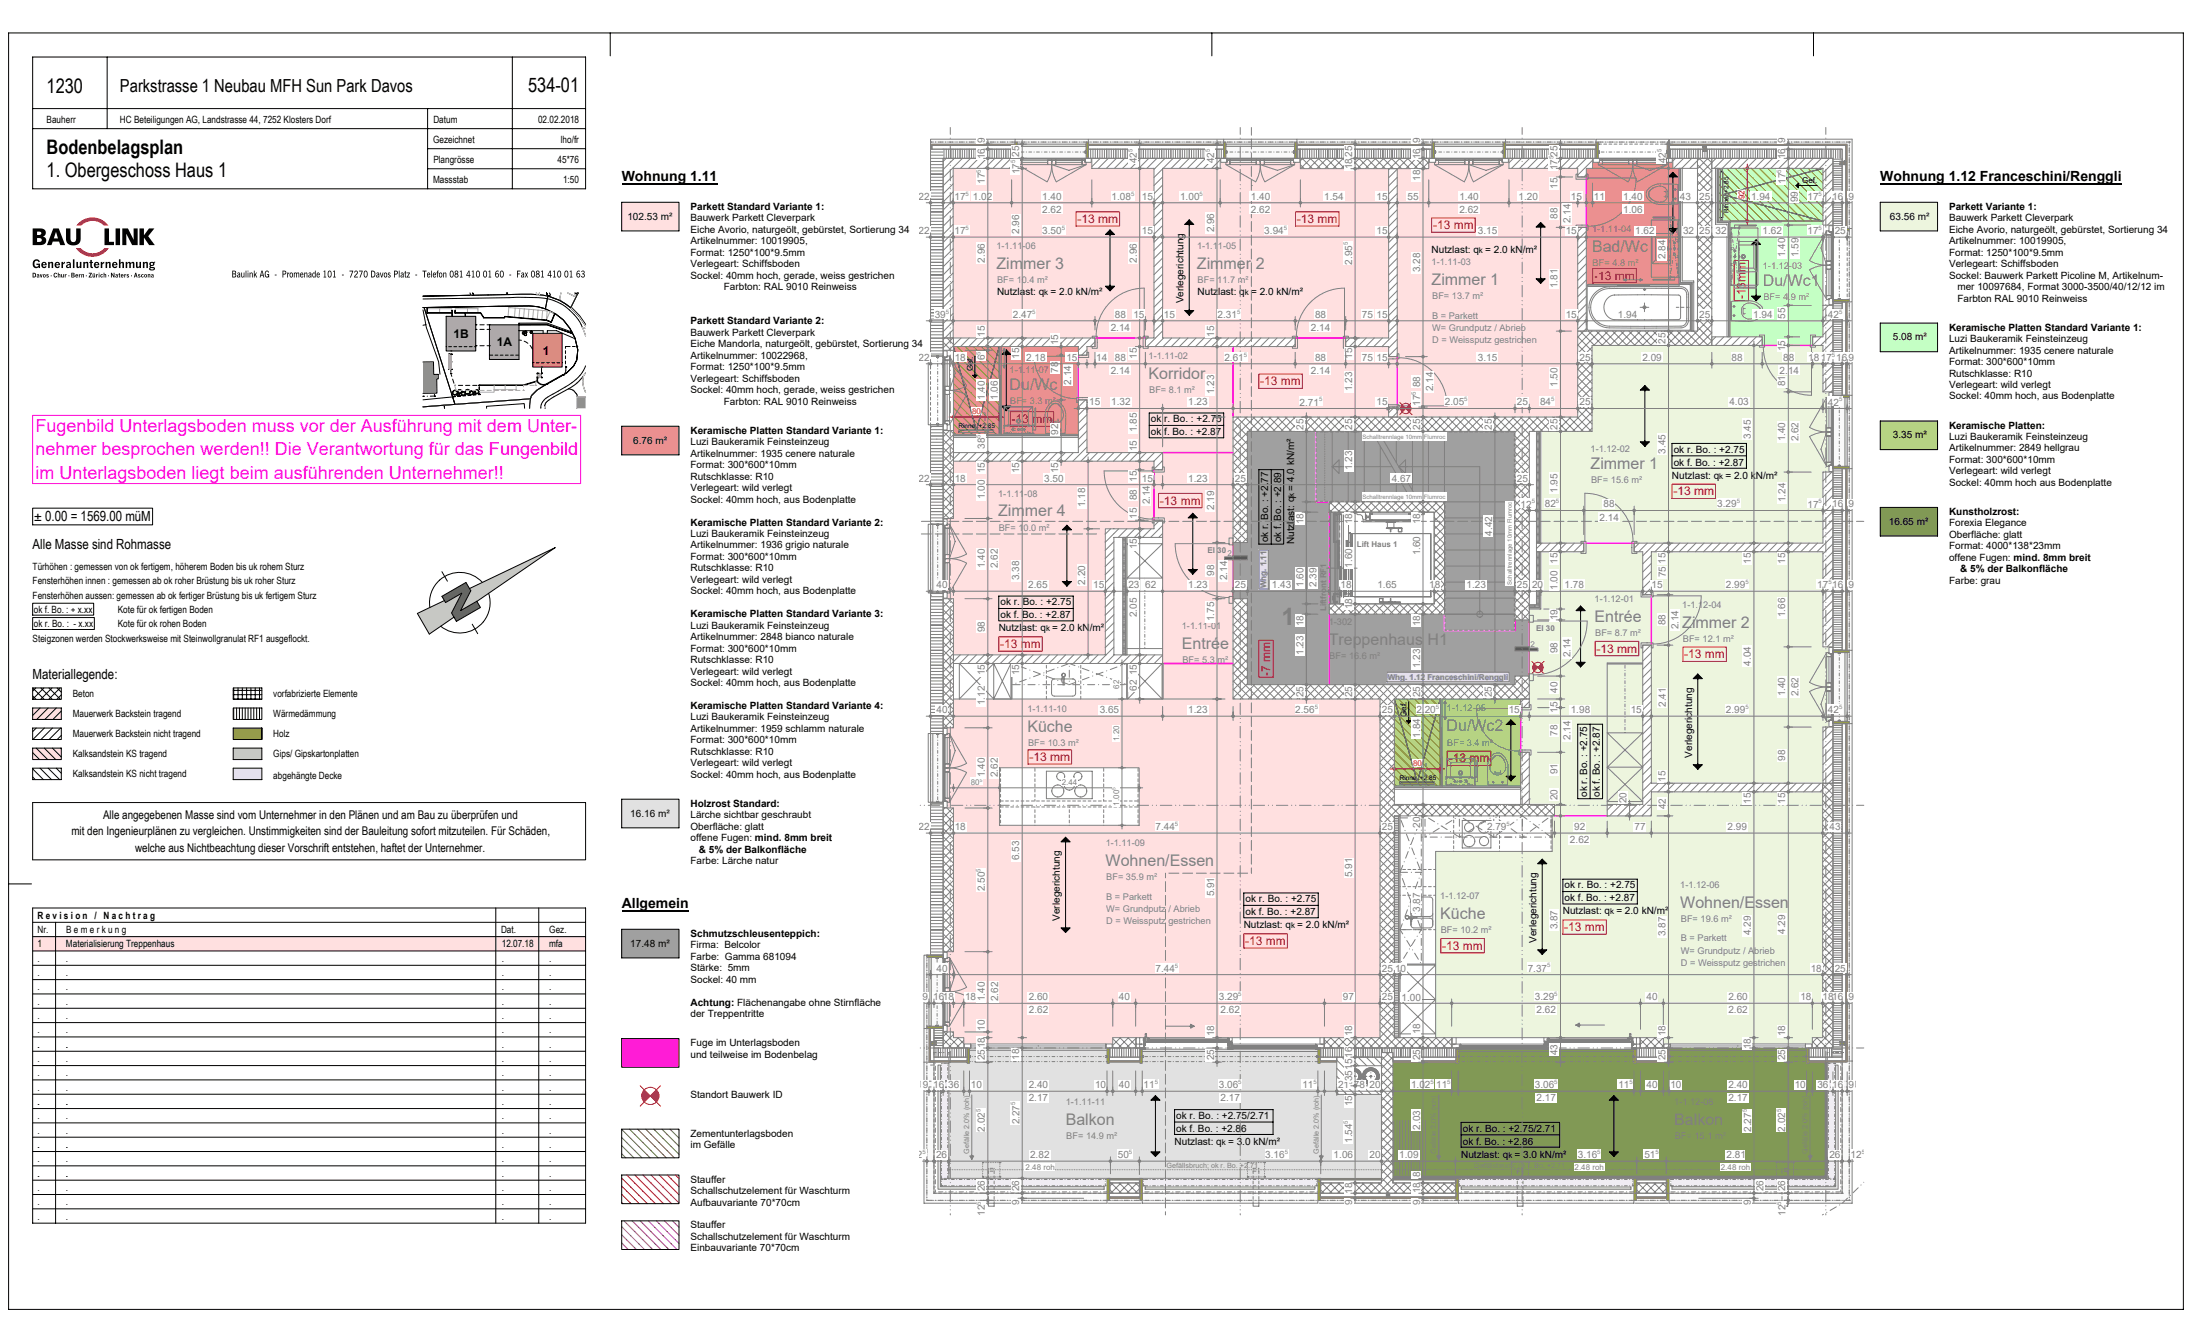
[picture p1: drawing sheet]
<svg xmlns="http://www.w3.org/2000/svg" width="770mm" height="460mm" viewBox="0 0 770 460" stroke-linecap="round" stroke-linejoin="round" font-family="sans-serif">
<defs><g id="words">
<g font-size="7">
<text x="16.3" y="32.3">1230</text>
<text x="184.3" y="32.3">534-01</text>
<text x="16.3" y="53.7">Bodenbelagsplan</text>
<text x="16.3" y="61.7">1. Obergeschoss Haus 1</text>
</g>
<text font-size="6.3" x="41.9" y="32.3">Parkstrasse 1 Neubau MFH Sun Park Davos</text>
<g font-size="6.3" fill="#f0f">
<text x="12.4" y="150.8">Fugenbild Unterlagsboden muss vor der Ausführung mit dem Unter-</text>
<text x="12.4" y="158.9">nehmer besprochen werden!! Die Verantwortung für das Fungenbild</text>
<text x="12.4" y="167">im Unterlagsboden liegt beim ausführenden Unternehmer!!</text>
</g>
<g font-size="5.6" fill="#808080">
<text x="555.7" y="88">Bad/Wc</text>
<text x="347.8" y="94">Zimmer 3</text>
<text x="417.8" y="94">Zimmer 2</text>
<text x="499.7" y="99.6">Zimmer 1</text>
<text x="615.3" y="99.8">Du/Wc1</text>
<text x="352.4" y="136">Du/Wc</text>
<text x="400.9" y="132.4">Korridor</text>
<text x="555.2" y="163.7">Zimmer 1</text>
<text x="348.4" y="180.3">Zimmer 4</text>
<text x="556.6" y="217.1">Entrée</text>
<text x="587.2" y="219.1">Zimmer 2</text>
<text x="412.5" y="226.4">Entrée</text>
<text x="463.8" y="225">Treppenhaus H1</text>
<text x="358.6" y="255.4">Küche</text>
<text x="504.9" y="255">Du/Wc2</text>
<text x="385.9" y="302.1">Wohnen/Essen</text>
<text x="586.5" y="316.8">Wohnen/Essen</text>
<text x="502.7" y="320.8">Küche</text>
<text x="372" y="392.5">Balkon</text>
<text x="584.4" y="392.5">Balkon</text>
</g>
<g font-size="4.9">
<text x="217" y="63.3">Wohnung 1.11</text>
<text x="656.3" y="63.3">Wohnung 1.12 Franceschini/Renggli</text>
<text x="12" y="181.9">± 0.00 = 1569.00 müM</text>
<text x="11.4" y="191.7">Alle Masse sind Rohmasse</text>
<text x="11.4" y="236.9">Materiallegende:</text>
<text x="217" y="317">Allgemein</text>
</g>
<g font-size="4.2" fill="#f00">
<text x="376.1" y="77.8">-13 mm</text>
<text x="452.7" y="77.8">-13 mm</text>
<text x="500.2" y="80">-13 mm</text>
<text x="556.4" y="97.6">-13 mm</text>
<text x="609.2" y="104.4" transform="rotate(-90 609.2 104.4)">-13mm</text>
<text x="439.9" y="134.5">-13 mm</text>
<text x="353.1" y="147.6">-13 mm</text>
<text x="584.1" y="172.9">-13 mm</text>
<text x="404.9" y="176.1">-13 mm</text>
<text x="349.1" y="226.2">-13 mm</text>
<text x="557.3" y="227.8">-13 mm</text>
<text x="587.9" y="229.8">-13 mm</text>
<text x="443.3" y="235.9" transform="rotate(-90 443.3 235.9)">-7 mm</text>
<text x="359.3" y="265.6">-13 mm</text>
<text x="505.7" y="266.1">-13 mm</text>
<text x="434.6" y="329.8">-13 mm</text>
<text x="546" y="325">-13 mm</text>
<text x="503.4" y="331.4">-13 mm</text>
</g>
<g font-size="4.2">
<text x="158.3" y="117.8">1B</text>
<text x="173.4" y="120.8">1A</text>
<text x="189.5" y="123.7">1</text>
<text x="36" y="285.8">Alle angegebenen Masse sind vom Unternehmer in den Plänen und am Bau zu überprüfen und</text>
<text x="24.9" y="291.5">mit den Ingenieurplänen zu vergleichen. Unstimmigkeiten sind der Bauleitung sofort mitzuteilen. Für Schäden,</text>
<text x="47.2" y="297.2">welche aus Nichtbeachtung dieser Vorschrift entstehen, haftet der Unternehmer.</text>
</g>
<g font-size="3.5">
<text x="16.3" y="42.9">Bauherr</text>
<text x="41.9" y="42.9">HC Beteiligungen AG, Landstrasse 44, 7252 Klosters Dorf</text>
<text x="151.3" y="42.9">Datum</text>
<text x="187.8" y="42.9">02.02.2018</text>
<text x="151.2" y="49.9">Gezeichnet</text>
<text x="195.7" y="49.9">lho/fr</text>
<text x="151.3" y="56.9">Plangrösse</text>
<text x="194.6" y="56.9">45*76</text>
<text x="151.2" y="63.9">Massstab</text>
<text x="196.5" y="63.9">1:50</text>
<text x="219" y="76.8">102.53 m²</text>
<text x="241" y="73.2">Parkett Standard Variante 1:</text>
<text x="241" y="77.2">Bauwerk Parkett Cleverpark</text>
<text x="659.7" y="76.7">63.56 m²</text>
<text x="680.3" y="73.2">Parkett Variante 1:</text>
<text x="680.3" y="77.2">Bauwerk Parkett Cleverpark</text>
<text x="241" y="81.2">Eiche Avorio, naturgeölt, gebürstet, Sortierung 34</text>
<text x="680.3" y="81.2">Eiche Avorio, naturgeölt, gebürstet, Sortierung 34</text>
<text x="241" y="85.2">Artikelnummer: 10019905,</text>
<text x="241" y="89.2">Format: 1250*100*9.5mm</text>
<text x="499.7" y="88.3">Nutzlast: q = 2.0 kN/m²</text>
<text x="680.3" y="85.2">Artikelnummer: 10019905,</text>
<text x="680.3" y="89.2">Format: 1250*100*9.5mm</text>
<text x="241" y="93.2">Verlegeart: Schiffsboden</text>
<text x="680.3" y="93.2">Verlegeart: Schiffsboden</text>
<text x="241" y="97.2">Sockel: 40mm hoch, gerade, weiss gestrichen</text>
<text x="252.7" y="101.2">Farbton: RAL 9010 Reinweiss</text>
<text x="680.3" y="97.2">Sockel: Bauwerk Parkett Picoline M, Artikelnum-</text>
<text x="683.2" y="101.2">mer 10097684, Format 3000-3500/40/12/12 im</text>
<text x="348" y="103">Nutzlast: q = 2.0 kN/m²</text>
<text x="413.1" y="105.9" transform="rotate(-90 413.1 105.9)">Verlegerichtung</text>
<text x="418" y="103">Nutzlast: q = 2.0 kN/m²</text>
<text x="683.2" y="105.2">Farbton RAL 9010 Reinweiss</text>
<text x="241" y="113.2">Parkett Standard Variante 2:</text>
<text x="241" y="117.2">Bauwerk Parkett Cleverpark</text>
<text x="660.7" y="118.8">5.08 m²</text>
<text x="680.3" y="115.4">Keramische Platten Standard Variante 1:</text>
<text x="680.3" y="119.4">Luzi Baukeramik Feinsteinzeug</text>
<text x="241" y="125.2">Artikelnummer: 10022968,</text>
<text x="241" y="121.2">Eiche Mandorla, naturgeölt, gebürstet, Sortierung 34</text>
<text x="680.3" y="123.4">Artikelnummer: 1935 cenere naturale</text>
<text x="241" y="129.2">Format: 1250*100*9.5mm</text>
<text x="680.3" y="127.4">Format: 300*600*10mm</text>
<text x="680.3" y="131.4">Rutschklasse: R10</text>
<text x="241" y="133.2">Verlegeart: Schiffsboden</text>
<text x="241" y="137.2">Sockel: 40mm hoch, gerade, weiss gestrichen</text>
<text x="680.3" y="135.4">Verlegeart: wild verlegt</text>
<text x="252.7" y="141.2">Farbton: RAL 9010 Reinweiss</text>
<text x="680.3" y="139.4">Sockel: 40mm hoch, aus Bodenplatte</text>
<text x="401.7" y="147.4">ok r. Bo. : +2.75</text>
<text x="680.3" y="149.6">Keramische Platten:</text>
<text x="221" y="155">6.76 m²</text>
<text x="241" y="151.4">Keramische Platten Standard Variante 1:</text>
<text x="241" y="155.4">Luzi Baukeramik Feinsteinzeug</text>
<text x="401.7" y="151.9">ok f. Bo. : +2.87</text>
<text x="660.7" y="152.8">3.35 m²</text>
<text x="680.3" y="153.6">Luzi Baukeramik Feinsteinzeug</text>
<text x="241" y="159.4">Artikelnummer: 1935 cenere naturale</text>
<text x="584.2" y="158">ok r. Bo. : +2.75</text>
<text x="680.3" y="157.6">Artikelnummer: 2849 hellgrau</text>
<text x="680.3" y="161.6">Format: 300*600*10mm</text>
<text x="241" y="163.4">Format: 300*600*10mm</text>
<text x="241" y="167.4">Rutschklasse: R10</text>
<text x="583.6" y="167.1">Nutzlast: q = 2.0 kN/m²</text>
<text x="584.2" y="162.5">ok f. Bo. : +2.87</text>
<text x="680.3" y="165.6">Verlegeart: wild verlegt</text>
<text x="241" y="171.4">Verlegeart: wild verlegt</text>
<text x="680.3" y="169.6">Sockel: 40mm hoch aus Bodenplatte</text>
<text x="241" y="175.4">Sockel: 40mm hoch, aus Bodenplatte</text>
<text x="680.3" y="179.7">Kunstholzrost:</text>
<text x="241" y="183.4">Keramische Platten Standard Variante 2:</text>
<text x="659.3" y="183.3">16.65 m²</text>
<text x="680.3" y="183.7">Forexia Elegance</text>
<text x="241" y="187.4">Luzi Baukeramik Feinsteinzeug</text>
<text x="241" y="191.4">Artikelnummer: 1936 grigio naturale</text>
<text x="442.6" y="189.3" transform="rotate(-90 442.6 189.3)">ok r. Bo. : +2.77</text>
<text x="447.2" y="189.3" transform="rotate(-90 447.2 189.3)">ok f. Bo. : +2.89</text>
<text x="451.7" y="189.9" transform="rotate(-90 451.7 189.9)">Nutzlast: q = 4.0 kN/m²</text>
<text x="680.3" y="187.7">Oberfläche: glatt</text>
<text x="680.3" y="191.7">Format: 4000*138*23mm</text>
<text x="241" y="195.4">Format: 300*600*10mm</text>
<text x="680.3" y="195.7">offene Fugen: mind. 8mm breit</text>
<text x="11.4" y="199">Türhöhen : gemessen von ok fertigem, höherem Boden bis uk rohem Sturz</text>
<text x="11.4" y="204">Fensterhöhen innen : gemessen ab ok roher Brüstung bis uk roher Sturz</text>
<text x="241" y="203.4">Verlegeart: wild verlegt</text>
<text x="241" y="199.4">Rutschklasse: R10</text>
<text x="680.3" y="203.7">Farbe: grau</text>
<text x="684.2" y="199.7">&amp; 5% der Balkonfläche</text>
<text x="11.4" y="209">Fensterhöhen aussen: gemessen ab ok fertiger Brüstung bis uk fertigem Sturz</text>
<text x="241" y="207.4">Sockel: 40mm hoch, aus Bodenplatte</text>
<text x="11.8" y="213.8">ok f. Bo. : + x.xx</text>
<text x="41.1" y="213.8">Kote für ok fertigen Boden</text>
<text x="241" y="215.4">Keramische Platten Standard Variante 3:</text>
<text x="349.2" y="211.3">ok r. Bo. : +2.75</text>
<text x="349.2" y="215.8">ok f. Bo. : +2.87</text>
<text x="11.8" y="218.8">ok r. Bo. : - x.xx</text>
<text x="41.1" y="218.8">Kote für ok rohen Boden</text>
<text x="241" y="219.4">Luzi Baukeramik Feinsteinzeug</text>
<text x="348.6" y="220.4">Nutzlast: q = 2.0 kN/m²</text>
<text x="11.4" y="224">Steigzonen werden Stockwerksweise mit Steinwollgranulat RF1 ausgeflockt.</text>
<text x="241" y="223.4">Artikelnummer: 2848 bianco naturale</text>
<text x="241" y="227.4">Format: 300*600*10mm</text>
<text x="241" y="231.4">Rutschklasse: R10</text>
<text x="241" y="235.4">Verlegeart: wild verlegt</text>
<text x="241" y="239.4">Sockel: 40mm hoch, aus Bodenplatte</text>
<text x="25.4" y="243.3">Beton</text>
<text x="95.4" y="243.4">vorfabrizierte Elemente</text>
<text x="25.4" y="250.3">Mauerwerk Backstein tragend</text>
<text x="95.4" y="250.4">Wärmedämmung</text>
<text x="241" y="247.4">Keramische Platten Standard Variante 4:</text>
<text x="241" y="251.4">Luzi Baukeramik Feinsteinzeug</text>
<text x="25.4" y="257.3">Mauerwerk Backstein nicht tragend</text>
<text x="95.4" y="257.4">Holz</text>
<text x="241" y="255.4">Artikelnummer: 1959 schlamm naturale</text>
<text x="241" y="259.4">Format: 300*600*10mm</text>
<text x="241" y="263.4">Rutschklasse: R10</text>
<text x="25.4" y="264.3">Kalksandstein KS tragend</text>
<text x="95.4" y="264.4">Gips/ Gipskartonplatten</text>
<text x="241" y="267.4">Verlegeart: wild verlegt</text>
<text x="590.7" y="264.4" transform="rotate(-90 590.7 264.4)">Verlegerichtung</text>
<text x="25.4" y="271.4">Kalksandstein KS nicht tragend</text>
<text x="95.4" y="271.9">abgehängte Decke</text>
<text x="241" y="271.4">Sockel: 40mm hoch, aus Bodenplatte</text>
<text x="241" y="281.6">Holzrost Standard:</text>
<text x="553.9" y="278.2" transform="rotate(-90 553.9 278.2)">ok r. Bo. : +2.75</text>
<text x="558.5" y="278.2" transform="rotate(-90 558.5 278.2)">ok f. Bo. : +2.87</text>
<text x="220" y="285.2">16.16 m²</text>
<text x="241" y="285.6">Lärche sichtbar geschraubt</text>
<text x="241" y="289.6">Oberfläche: glatt</text>
<text x="241" y="293.6">offene Fugen: mind. 8mm breit</text>
<text x="243.9" y="297.6">&amp; 5% der Balkonfläche</text>
<text x="241" y="301.6">Farbe: Lärche natur</text>
<text x="546.1" y="310.1">ok r. Bo. : +2.75</text>
<text x="434.7" y="314.9">ok r. Bo. : +2.75</text>
<text x="546.1" y="314.6">ok f. Bo. : +2.87</text>
<text x="13.1" y="320.6">R e v i s i o n / N a c h t r a g</text>
<text x="370" y="321.4" transform="rotate(-90 370 321.4)">Verlegerichtung</text>
<text x="434.1" y="324">Nutzlast: q = 2.0 kN/m²</text>
<text x="434.7" y="319.4">ok f. Bo. : +2.87</text>
<text x="545.5" y="319.2">Nutzlast: q = 2.0 kN/m²</text>
<text x="13.1" y="325.6">Nr.</text>
<text x="23.1" y="325.6">B e m e r k u n g</text>
<text x="174.9" y="325.6">Dat.</text>
<text x="191.7" y="325.6">Gez.</text>
<text x="241" y="327">Schmutzschleusenteppich:</text>
<text x="536.4" y="329" transform="rotate(-90 536.4 329)">Verlegerichtung</text>
<text x="13.1" y="330.6">1</text>
<text x="13.1" y="335.7">.</text>
<text x="23" y="335.7">.</text>
<text x="23" y="330.7">Materialisierung Treppenhaus</text>
<text x="175.1" y="335.6">.</text>
<text x="175.1" y="330.6">12.07.18</text>
<text x="191.7" y="335.7">.</text>
<text x="191.7" y="330.7">mfa</text>
<text x="220" y="330.6">17.48 m²</text>
<text x="241" y="331">Firma: Belcolor</text>
<text x="241" y="335">Farbe: Gamma 681094</text>
<text x="13.1" y="340.7">.</text>
<text x="23" y="340.7">.</text>
<text x="175.1" y="340.6">.</text>
<text x="191.7" y="340.7">.</text>
<text x="241" y="339">Stärke: 5mm</text>
<text x="13.1" y="345.7">.</text>
<text x="23" y="345.7">.</text>
<text x="175.1" y="345.6">.</text>
<text x="191.7" y="345.7">.</text>
<text x="241" y="343">Sockel: 40 mm</text>
<text x="13.1" y="350.7">.</text>
<text x="23" y="350.7">.</text>
<text x="175.1" y="350.6">.</text>
<text x="191.7" y="350.7">.</text>
<text x="241" y="351">Achtung: Flächenangabe ohne Stirnfläche</text>
<text x="13.1" y="355.7">.</text>
<text x="23" y="355.7">.</text>
<text x="175.1" y="355.6">.</text>
<text x="191.7" y="355.7">.</text>
<text x="241" y="355">der Treppentritte</text>
<text x="13.1" y="365.7">.</text>
<text x="13.1" y="360.7">.</text>
<text x="23" y="365.7">.</text>
<text x="23" y="360.7">.</text>
<text x="175.1" y="360.6">.</text>
<text x="175.1" y="365.6">.</text>
<text x="191.7" y="360.7">.</text>
<text x="191.7" y="365.7">.</text>
<text x="241" y="365.1">Fuge im Unterlagsboden</text>
<text x="13.1" y="370.7">.</text>
<text x="23" y="370.7">.</text>
<text x="175.1" y="370.6">.</text>
<text x="191.7" y="370.7">.</text>
<text x="241" y="369.1">und teilweise im Bodenbelag</text>
<text x="13.1" y="375.7">.</text>
<text x="23" y="375.7">.</text>
<text x="175.1" y="375.6">.</text>
<text x="191.7" y="375.7">.</text>
<text x="13.1" y="380.7">.</text>
<text x="23" y="380.7">.</text>
<text x="175.1" y="380.6">.</text>
<text x="191.7" y="380.7">.</text>
<text x="241" y="383.3">Standort Bauwerk ID</text>
<text x="13.1" y="385.7">.</text>
<text x="23" y="385.7">.</text>
<text x="175.1" y="385.6">.</text>
<text x="191.7" y="385.7">.</text>
<text x="13.1" y="390.7">.</text>
<text x="13.1" y="395.7">.</text>
<text x="23" y="390.7">.</text>
<text x="23" y="395.7">.</text>
<text x="175.1" y="390.6">.</text>
<text x="175.1" y="395.6">.</text>
<text x="191.7" y="390.7">.</text>
<text x="191.7" y="395.7">.</text>
<text x="410.6" y="390.5">ok r. Bo. : +2.75/2.71</text>
<text x="410.6" y="395">ok f. Bo. : +2.86</text>
<text x="510.6" y="395">ok r. Bo. : +2.75/2.71</text>
<text x="13.1" y="400.7">.</text>
<text x="23" y="400.7">.</text>
<text x="175.1" y="400.6">.</text>
<text x="191.7" y="400.7">.</text>
<text x="241" y="396.7">Zementunterlagsboden</text>
<text x="241" y="400.7">im Gefälle</text>
<text x="410" y="399.6">Nutzlast: q = 3.0 kN/m²</text>
<text x="510.6" y="399.5">ok f. Bo. : +2.86</text>
<text x="13.1" y="405.7">.</text>
<text x="23" y="405.7">.</text>
<text x="175.1" y="405.6">.</text>
<text x="191.7" y="405.7">.</text>
<text x="510" y="404">Nutzlast: q = 3.0 kN/m²</text>
<text x="13.1" y="410.7">.</text>
<text x="23" y="410.7">.</text>
<text x="175.1" y="410.6">.</text>
<text x="191.7" y="410.7">.</text>
<text x="241" y="412.7">Stauffer</text>
<text x="13.1" y="415.7">.</text>
<text x="23" y="415.7">.</text>
<text x="175.1" y="415.6">.</text>
<text x="191.7" y="415.7">.</text>
<text x="241" y="416.7">Schallschutzelement für Waschturm</text>
<text x="13.1" y="420.7">.</text>
<text x="13.1" y="425.7">.</text>
<text x="23" y="420.7">.</text>
<text x="23" y="425.7">.</text>
<text x="175.1" y="420.6">.</text>
<text x="175.1" y="425.6">.</text>
<text x="191.7" y="420.7">.</text>
<text x="191.7" y="425.7">.</text>
<text x="241" y="420.7">Aufbauvariante 70*70cm</text>
<text x="241" y="428.7">Stauffer</text>
<text x="241" y="432.7">Schallschutzelement für Waschturm</text>
<text x="241" y="436.7">Einbauvariante 70*70cm</text>
</g>
<g font-size="3.5" fill="#808080">
<text x="343.8" y="49.9" transform="rotate(-90 343.8 49.9)">9</text>
<text x="495.7" y="49.9" transform="rotate(-90 495.7 49.9)">9</text>
<text x="623.2" y="49.9" transform="rotate(-90 623.2 49.9)">9</text>
<text x="343.8" y="55.5" transform="rotate(-90 343.8 55.5)">16</text>
<text x="355.8" y="54.7" transform="rotate(-90 355.8 54.7)">25</text>
<text x="396.8" y="57" transform="rotate(-90 396.8 57)">42</text>
<text x="423.8" y="57" transform="rotate(-90 423.8 57)">42</text>
<text x="472" y="59.1" transform="rotate(-90 472 59.1)">18</text>
<text x="472" y="54.7" transform="rotate(-90 472 54.7)">25</text>
<text x="495.7" y="55.5" transform="rotate(-90 495.7 55.5)">16</text>
<text x="543.7" y="54.7" transform="rotate(-90 543.7 54.7)">25</text>
<text x="543.7" y="59.5" transform="rotate(-90 543.7 59.5)">17</text>
<text x="581.4" y="57" transform="rotate(-90 581.4 57)">42</text>
<text x="623.2" y="55.5" transform="rotate(-90 623.2 55.5)">16</text>
<text x="343.8" y="64.2" transform="rotate(-90 343.8 64.2)">17</text>
<text x="355.8" y="60.8" transform="rotate(-90 355.8 60.8)">17</text>
<text x="495.7" y="63" transform="rotate(-90 495.7 63)">18</text>
<text x="543.7" y="66" transform="rotate(-90 543.7 66)">15</text>
<text x="623.2" y="64.2" transform="rotate(-90 623.2 64.2)">17</text>
<text x="320.6" y="69.8">22</text>
<text x="333.1" y="69.8">17</text>
<text x="339.6" y="69.7">1.02</text>
<text x="363.8" y="69.7">1.40</text>
<text x="388" y="69.7">1.08</text>
<text x="398.6" y="69.7">15</text>
<text x="411.9" y="69.7">1.00</text>
<text x="436.6" y="69.7">1.40</text>
<text x="462.2" y="69.7">1.54</text>
<text x="480.5" y="69.7">15</text>
<text x="491.3" y="69.7">55</text>
<text x="509.4" y="69.7">1.40</text>
<text x="530" y="69.7">1.20</text>
<text x="548.3" y="69.7">15</text>
<text x="556.3" y="69.8">11</text>
<text x="566.6" y="69.7">1.40</text>
<text x="586.3" y="69.7">43</text>
<text x="593.1" y="69.7">25</text>
<text x="611.2" y="69.7">1.94</text>
<text x="627.5" y="70.5" transform="rotate(-90 627.5 70.5)">99</text>
<text x="630.9" y="69.8">17</text>
<text x="639.5" y="69.7">16</text>
<text x="645.2" y="69.7">9</text>
<text x="363.8" y="74.3">2.62</text>
<text x="436.6" y="74.3">2.62</text>
<text x="509.4" y="74.3">2.62</text>
<text x="543.7" y="76.5" transform="rotate(-90 543.7 76.5)">88</text>
<text x="548.2" y="77.9" transform="rotate(-90 548.2 77.9)">2.14</text>
<text x="566.6" y="74.3">1.06</text>
<text x="320.6" y="81.8">22</text>
<text x="333.1" y="81.8">17</text>
<text x="355.8" y="81.7" transform="rotate(-90 355.8 81.7)">2.96</text>
<text x="363.8" y="81.7">3.50</text>
<text x="398.6" y="81.7">15</text>
<text x="423.8" y="81.1" transform="rotate(-90 423.8 81.1)">2.96</text>
<text x="441.3" y="81.7">3.94</text>
<text x="480.5" y="81.7">15</text>
<text x="515.9" y="81.7">3.15</text>
<text x="546.5" y="81.7">15</text>
<text x="570.8" y="81.7">1.62</text>
<text x="587.4" y="81.7">32</text>
<text x="593.1" y="81.7">25</text>
<text x="598.8" y="81.7">32</text>
<text x="615.2" y="81.7">1.62</text>
<text x="630.9" y="81.8">17</text>
<text x="640.4" y="81.7">25</text>
<text x="623.2" y="89.8" transform="rotate(-90 623.2 89.8)">1.40</text>
<text x="627.8" y="89.8" transform="rotate(-90 627.8 89.8)">1.59</text>
<text x="343.8" y="91.7" transform="rotate(-90 343.8 91.7)">2.96</text>
<text x="396.8" y="91.7" transform="rotate(-90 396.8 91.7)">2.96</text>
<text x="472" y="92.4" transform="rotate(-90 472 92.4)">2.95</text>
<text x="495.7" y="95" transform="rotate(-90 495.7 95)">3.28</text>
<text x="581.4" y="90.5" transform="rotate(-90 581.4 90.5)">2.84</text>
<text x="543.7" y="100.5" transform="rotate(-90 543.7 100.5)">1.81</text>
<text x="326.3" y="110.9">39</text>
<text x="353.5" y="111">2.47</text>
<text x="389.1" y="110.9">88</text>
<text x="395.6" y="110.9">15</text>
<text x="406.3" y="110.9">15</text>
<text x="425" y="110.9">2.31</text>
<text x="459" y="110.9">88</text>
<text x="475.3" y="110.9">75</text>
<text x="480.5" y="110.9">15</text>
<text x="546.5" y="110.9">15</text>
<text x="564.8" y="110.9">1.94</text>
<text x="593.1" y="110.9">25</text>
<text x="612" y="110.9">1.94</text>
<text x="623.2" y="111.2" transform="rotate(-90 623.2 111.2)">55</text>
<text x="638" y="111">42</text>
<text x="343.8" y="117.5" transform="rotate(-90 343.8 117.5)">15</text>
<text x="387.7" y="115.5">2.14</text>
<text x="423.8" y="117.6" transform="rotate(-90 423.8 117.6)">15</text>
<text x="457.6" y="115.5">2.14</text>
<text x="581.4" y="119.9" transform="rotate(-90 581.4 119.9)">25</text>
<text x="320.6" y="125.9">22</text>
<text x="333.3" y="125.9">18</text>
<text x="343.8" y="125.7" transform="rotate(-90 343.8 125.7)">6</text>
<text x="355.8" y="125.2" transform="rotate(-90 355.8 125.2)">15</text>
<text x="358.2" y="125.9">2.18</text>
<text x="369.4" y="120.5" transform="rotate(-90 369.4 120.5)">15</text>
<text x="372.2" y="125.9">15</text>
<text x="382.6" y="126">14</text>
<text x="389.1" y="125.9">88</text>
<text x="396.8" y="125.2" transform="rotate(-90 396.8 125.2)">15</text>
<text x="427.4" y="125.9">2.61</text>
<text x="459" y="125.9">88</text>
<text x="472" y="125.2" transform="rotate(-90 472 125.2)">15</text>
<text x="475.3" y="125.9">75</text>
<text x="480.5" y="125.9">15</text>
<text x="515.9" y="125.9">3.15</text>
<text x="551.3" y="125.9">25</text>
<text x="573.3" y="125.9">2.09</text>
<text x="604.4" y="125.9">88</text>
<text x="622.4" y="125.9">88</text>
<text x="623.2" y="122.6" transform="rotate(-90 623.2 122.6)">15</text>
<text x="631.1" y="125.9">18</text>
<text x="635.6" y="126">17</text>
<text x="641" y="125.9">16</text>
<text x="645.2" y="125.9">9</text>
<text x="369.4" y="130.1" transform="rotate(-90 369.4 130.1)">78</text>
<text x="387.7" y="130.5">2.14</text>
<text x="457.6" y="130.5">2.14</text>
<text x="621.2" y="130.5">2.14</text>
<text x="373.9" y="134.3" transform="rotate(-90 373.9 134.3)">2.14</text>
<text x="423.8" y="137.6" transform="rotate(-90 423.8 137.6)">1.23</text>
<text x="472" y="136.6" transform="rotate(-90 472 136.6)">1.23</text>
<text x="495.7" y="135.1" transform="rotate(-90 495.7 135.1)">88</text>
<text x="500.2" y="136.6" transform="rotate(-90 500.2 136.6)">2.14</text>
<text x="543.7" y="135.1" transform="rotate(-90 543.7 135.1)">1.50</text>
<text x="623.2" y="134.8" transform="rotate(-90 623.2 134.8)">81</text>
<text x="343.8" y="139.6" transform="rotate(-90 343.8 139.6)">1.40</text>
<text x="348.3" y="139.6" transform="rotate(-90 348.3 139.6)">1.06</text>
<text x="380.2" y="141.5">15</text>
<text x="387.9" y="141.5">1.32</text>
<text x="414.8" y="141.5">1.23</text>
<text x="453.6" y="141.6">2.71</text>
<text x="480.5" y="141.5">15</text>
<text x="495.7" y="141.6" transform="rotate(-90 495.7 141.6)">17</text>
<text x="504.3" y="141.5">2.05</text>
<text x="529.4" y="141.5">25</text>
<text x="537.6" y="141.5">84</text>
<text x="551.3" y="141.5">25</text>
<text x="603.6" y="141.5">4.03</text>
<text x="638" y="141.6">42</text>
<text x="455" y="149.9" transform="rotate(-90 455 149.9)">25</text>
<text x="472" y="149.9" transform="rotate(-90 472 149.9)">25</text>
<text x="495.7" y="149.9" transform="rotate(-90 495.7 149.9)">25</text>
<text x="520.8" y="149.9" transform="rotate(-90 520.8 149.9)">25</text>
<text x="543.7" y="149.9" transform="rotate(-90 543.7 149.9)">25</text>
<text x="369.4" y="151.8" transform="rotate(-90 369.4 151.8)">92</text>
<text x="396.8" y="150.9" transform="rotate(-90 396.8 150.9)">1.85</text>
<text x="611.2" y="153.2" transform="rotate(-90 611.2 153.2)">3.45</text>
<text x="623.2" y="154.1" transform="rotate(-90 623.2 154.1)">1.40</text>
<text x="627.8" y="154.1" transform="rotate(-90 627.8 154.1)">2.62</text>
<text x="343.8" y="156.6" transform="rotate(-90 343.8 156.6)">38</text>
<text x="396.8" y="157.5" transform="rotate(-90 396.8 157.5)">15</text>
<text x="581.4" y="158.4" transform="rotate(-90 581.4 158.4)">3.45</text>
<text x="343.8" y="165.2" transform="rotate(-90 343.8 165.2)">15</text>
<text x="355.8" y="165.2" transform="rotate(-90 355.8 165.2)">15</text>
<text x="369.4" y="165.2" transform="rotate(-90 369.4 165.2)">15</text>
<text x="472" y="164.2" transform="rotate(-90 472 164.2)">1.23</text>
<text x="320.6" y="168.2">22</text>
<text x="333.3" y="168.1">18</text>
<text x="364.5" y="168.1">3.50</text>
<text x="396.8" y="168.2" transform="rotate(-90 396.8 168.2)">15</text>
<text x="398.6" y="168.1">15</text>
<text x="414.8" y="168.1">1.23</text>
<text x="431" y="168.1">25</text>
<text x="485.8" y="168.1">4.67</text>
<text x="529.4" y="168.1">25</text>
<text x="543.7" y="172" transform="rotate(-90 543.7 172)">1.95</text>
<text x="343.8" y="174.3" transform="rotate(-90 343.8 174.3)">1.00</text>
<text x="378.8" y="177.1" transform="rotate(-90 378.8 177.1)">1.18</text>
<text x="396.8" y="174.6" transform="rotate(-90 396.8 174.6)">88</text>
<text x="401.3" y="176.1" transform="rotate(-90 401.3 176.1)">2.14</text>
<text x="423.8" y="178" transform="rotate(-90 423.8 178)">2.19</text>
<text x="530.8" y="177.2">12</text>
<text x="539.2" y="177.1">82</text>
<text x="559.7" y="177.1">88</text>
<text x="599.4" y="177.1">3.29</text>
<text x="623.2" y="175.3" transform="rotate(-90 623.2 175.3)">1.24</text>
<text x="630.9" y="177.2">17</text>
<text x="639.5" y="177.1">16</text>
<text x="645.2" y="177.1">9</text>
<text x="396.8" y="181.1" transform="rotate(-90 396.8 181.1)">15</text>
<text x="455" y="182.9" transform="rotate(-90 455 182.9)">18</text>
<text x="472" y="182.9" transform="rotate(-90 472 182.9)">18</text>
<text x="495.7" y="182.9" transform="rotate(-90 495.7 182.9)">18</text>
<text x="558.3" y="181.7">2.14</text>
<text x="396.8" y="191.8" transform="rotate(-90 396.8 191.8)">15</text>
<text x="520.8" y="186.9" transform="rotate(-90 520.8 186.9)">4.42</text>
<text x="495.7" y="193.9" transform="rotate(-90 495.7 193.9)">1.60</text>
<text x="543.7" y="196.8" transform="rotate(-90 543.7 196.8)">15</text>
<text x="581.4" y="196.8" transform="rotate(-90 581.4 196.8)">15</text>
<text x="611.2" y="196.8" transform="rotate(-90 611.2 196.8)">15</text>
<text x="623.2" y="196.8" transform="rotate(-90 623.2 196.8)">15</text>
<text x="343.8" y="198.3" transform="rotate(-90 343.8 198.3)">1.40</text>
<text x="348.3" y="198.3" transform="rotate(-90 348.3 198.3)">2.62</text>
<text x="355.8" y="202.5" transform="rotate(-90 355.8 202.5)">3.38</text>
<text x="423.8" y="201" transform="rotate(-90 423.8 201)">98</text>
<text x="428.3" y="202.5" transform="rotate(-90 428.3 202.5)">2.14</text>
<text x="472" y="198.1" transform="rotate(-90 472 198.1)">1.60</text>
<text x="581.4" y="201.5" transform="rotate(-90 581.4 201.5)">75</text>
<text x="326.9" y="205.3">40</text>
<text x="358.9" y="205.3">2.65</text>
<text x="378.8" y="204.1" transform="rotate(-90 378.8 204.1)">2.20</text>
<text x="381.6" y="205.3">15</text>
<text x="393.8" y="205.3">23</text>
<text x="399.7" y="205.3">62</text>
<text x="414.8" y="205.3">1.23</text>
<text x="431" y="205.3">25</text>
<text x="444" y="205.3">1.43</text>
<text x="455" y="204.9" transform="rotate(-90 455 204.9)">1.60</text>
<text x="459.5" y="204.9" transform="rotate(-90 459.5 204.9)">2.39</text>
<text x="467.9" y="205.3">18</text>
<text x="480.8" y="205.3">1.65</text>
<text x="498.9" y="205.3">18</text>
<text x="511.9" y="205.3">1.23</text>
<text x="529.4" y="205.3">25</text>
<text x="534.8" y="205.3">20</text>
<text x="543.7" y="205.9" transform="rotate(-90 543.7 205.9)">1.00</text>
<text x="546.1" y="205.1">1.78</text>
<text x="576.4" y="205.3">15</text>
<text x="602.4" y="205.3">2.99</text>
<text x="634.3" y="205.4">17</text>
<text x="639.5" y="205.3">16</text>
<text x="645.2" y="205.3">9</text>
<text x="396.8" y="215.4" transform="rotate(-90 396.8 215.4)">2.05</text>
<text x="472" y="212.6" transform="rotate(-90 472 212.6)">18</text>
<text x="623.2" y="215.4" transform="rotate(-90 623.2 215.4)">1.66</text>
<text x="343.8" y="220.6" transform="rotate(-90 343.8 220.6)">98</text>
<text x="423.8" y="216.8" transform="rotate(-90 423.8 216.8)">1.75</text>
<text x="455" y="218.5" transform="rotate(-90 455 218.5)">18</text>
<text x="495.7" y="218.5" transform="rotate(-90 495.7 218.5)">18</text>
<text x="543.7" y="216.5" transform="rotate(-90 543.7 216.5)">19</text>
<text x="581.4" y="218.2" transform="rotate(-90 581.4 218.2)">88</text>
<text x="585.9" y="219.7" transform="rotate(-90 585.9 219.7)">2.14</text>
<text x="455" y="228.6" transform="rotate(-90 455 228.6)">1.23</text>
<text x="495.7" y="233.3" transform="rotate(-90 495.7 233.3)">1.23</text>
<text x="543.7" y="228" transform="rotate(-90 543.7 228)">98</text>
<text x="548.2" y="229.5" transform="rotate(-90 548.2 229.5)">2.14</text>
<text x="611.2" y="232.3" transform="rotate(-90 611.2 232.3)">4.04</text>
<text x="343.8" y="235.8" transform="rotate(-90 343.8 235.8)">15</text>
<text x="355.8" y="235.8" transform="rotate(-90 355.8 235.8)">15</text>
<text x="396.8" y="235.8" transform="rotate(-90 396.8 235.8)">15</text>
<text x="396.8" y="241" transform="rotate(-90 396.8 241)">62</text>
<text x="455" y="243.3" transform="rotate(-90 455 243.3)">25</text>
<text x="472" y="243.3" transform="rotate(-90 472 243.3)">25</text>
<text x="495.7" y="243.3" transform="rotate(-90 495.7 243.3)">25</text>
<text x="520.8" y="243.3" transform="rotate(-90 520.8 243.3)">25</text>
<text x="543.7" y="241.8" transform="rotate(-90 543.7 241.8)">40</text>
<text x="623.2" y="243.1" transform="rotate(-90 623.2 243.1)">1.40</text>
<text x="627.8" y="243.1" transform="rotate(-90 627.8 243.1)">2.62</text>
<text x="326.9" y="248.9">40</text>
<text x="343.8" y="246.1" transform="rotate(-90 343.8 246.1)">1.12</text>
<text x="383.9" y="248.9">3.65</text>
<text x="414.8" y="248.9">1.23</text>
<text x="452.1" y="248.9">2.56</text>
<text x="482.3" y="248.9">25</text>
<text x="494.4" y="248.9">2.20</text>
<text x="526.6" y="248.9">15</text>
<text x="543.7" y="248.8" transform="rotate(-90 543.7 248.8)">15</text>
<text x="548.3" y="248.9">1.98</text>
<text x="569.2" y="248.9">15</text>
<text x="581.4" y="246.7" transform="rotate(-90 581.4 246.7)">2.41</text>
<text x="602.4" y="248.9">2.99</text>
<text x="638" y="249">42</text>
<text x="495.7" y="257.5" transform="rotate(-90 495.7 257.5)">1.84</text>
<text x="543.7" y="256.8" transform="rotate(-90 543.7 256.8)">78</text>
<text x="548.2" y="258.3" transform="rotate(-90 548.2 258.3)">2.14</text>
<text x="623.2" y="265.4" transform="rotate(-90 623.2 265.4)">98</text>
<text x="343.8" y="271.3" transform="rotate(-90 343.8 271.3)">1.40</text>
<text x="348.3" y="271.3" transform="rotate(-90 348.3 271.3)">2.62</text>
<text x="543.7" y="270.3" transform="rotate(-90 543.7 270.3)">91</text>
<text x="581.4" y="272.9" transform="rotate(-90 581.4 272.9)">15</text>
<text x="543.7" y="279.2" transform="rotate(-90 543.7 279.2)">20</text>
<text x="567.8" y="280.3" transform="rotate(-90 567.8 280.3)">20</text>
<text x="611.2" y="280.6" transform="rotate(-90 611.2 280.6)">15</text>
<text x="623.2" y="280.6" transform="rotate(-90 623.2 280.6)">15</text>
<text x="581.4" y="282.4" transform="rotate(-90 581.4 282.4)">42</text>
<text x="320.6" y="289.8">22</text>
<text x="333.3" y="289.7">18</text>
<text x="403.3" y="289.8">7.44</text>
<text x="482.3" y="289.7">25</text>
<text x="495.7" y="288.9" transform="rotate(-90 495.7 288.9)">20</text>
<text x="519.1" y="289.7">2.79</text>
<text x="549.5" y="289.7">92</text>
<text x="570.6" y="289.8">77</text>
<text x="603" y="289.7">2.99</text>
<text x="638.6" y="289.7">43</text>
<text x="548" y="294.3">2.62</text>
<text x="355.8" y="300.2" transform="rotate(-90 355.8 300.2)">6.53</text>
<text x="343.8" y="311" transform="rotate(-90 343.8 311)">2.50</text>
<text x="472" y="306.1" transform="rotate(-90 472 306.1)">5.91</text>
<text x="423.8" y="312.9" transform="rotate(-90 423.8 312.9)">5.91</text>
<text x="495.7" y="318.3" transform="rotate(-90 495.7 318.3)">3.87</text>
<text x="543.7" y="324.4" transform="rotate(-90 543.7 324.4)">3.87</text>
<text x="581.4" y="326.8" transform="rotate(-90 581.4 326.8)">3.87</text>
<text x="611.2" y="326.4" transform="rotate(-90 611.2 326.4)">4.29</text>
<text x="623.2" y="326" transform="rotate(-90 623.2 326)">4.29</text>
<text x="326.9" y="339.1">40</text>
<text x="403.3" y="339.2">7.44</text>
<text x="482.3" y="339.1">25</text>
<text x="486.9" y="339.1">10</text>
<text x="533.2" y="339.1">7.37</text>
<text x="632" y="339.1">18</text>
<text x="640.4" y="339.1">25</text>
<text x="322" y="349.1">9</text>
<text x="325.7" y="349.1">16</text>
<text x="329.1" y="349.1">18</text>
<text x="336.9" y="349.1">18</text>
<text x="343.8" y="349.5" transform="rotate(-90 343.8 349.5)">1.40</text>
<text x="348.4" y="349.5" transform="rotate(-90 348.4 349.5)">2.62</text>
<text x="359.1" y="349.1">2.60</text>
<text x="359.1" y="353.7">2.62</text>
<text x="390.5" y="349.1">40</text>
<text x="425.4" y="349.1">3.29</text>
<text x="426" y="353.7">2.62</text>
<text x="468.7" y="349.1">97</text>
<text x="482.3" y="349.1">25</text>
<text x="489.2" y="349.2">1.00</text>
<text x="535.7" y="349.1">3.29</text>
<text x="536.3" y="353.7">2.62</text>
<text x="574.7" y="349.1">40</text>
<text x="603.3" y="349.1">2.60</text>
<text x="603.3" y="353.7">2.62</text>
<text x="628.4" y="349.1">18</text>
<text x="636.1" y="349.1">18</text>
<text x="639.5" y="349.1">16</text>
<text x="645.2" y="349.1">9</text>
<text x="343.8" y="359.7" transform="rotate(-90 343.8 359.7)">10</text>
<text x="343.8" y="365.8" transform="rotate(-90 343.8 365.8)">18</text>
<text x="423.8" y="361.7" transform="rotate(-90 423.8 361.7)">18</text>
<text x="472" y="361.7" transform="rotate(-90 472 361.7)">18</text>
<text x="495.7" y="361" transform="rotate(-90 495.7 361)">18</text>
<text x="581.4" y="361.7" transform="rotate(-90 581.4 361.7)">18</text>
<text x="623.2" y="361.7" transform="rotate(-90 623.2 361.7)">18</text>
<text x="343.8" y="370.1" transform="rotate(-90 343.8 370.1)">25</text>
<text x="355.8" y="369.9" transform="rotate(-90 355.8 369.9)">18</text>
<text x="423.8" y="370.1" transform="rotate(-90 423.8 370.1)">25</text>
<text x="472" y="369.2" transform="rotate(-90 472 369.2)">16</text>
<text x="495.7" y="370.1" transform="rotate(-90 495.7 370.1)">25</text>
<text x="543.7" y="368.3" transform="rotate(-90 543.7 368.3)">43</text>
<text x="581.4" y="370.1" transform="rotate(-90 581.4 370.1)">25</text>
<text x="611.2" y="366.2" transform="rotate(-90 611.2 366.2)">18</text>
<text x="623.2" y="370.1" transform="rotate(-90 623.2 370.1)">25</text>
<text x="472" y="377.3" transform="rotate(-90 472 377.3)">35</text>
<text x="472" y="373.3" transform="rotate(-90 472 373.3)">15</text>
<text x="322.1" y="379.8">9</text>
<text x="325.7" y="379.8">16</text>
<text x="330.9" y="379.8">36</text>
<text x="338.9" y="379.8">10</text>
<text x="359.1" y="379.8">2.40</text>
<text x="382.2" y="379.8">10</text>
<text x="390.5" y="379.8">40</text>
<text x="399.2" y="379.9">11</text>
<text x="425.4" y="379.8">3.06</text>
<text x="454.6" y="379.9">11</text>
<text x="467.1" y="379.9">21</text>
<text x="472.5" y="379.8">78</text>
<text x="478" y="379.8">20</text>
<text x="492.5" y="379.8">1.02</text>
<text x="501.3" y="379.9">11</text>
<text x="535.7" y="379.8">3.06</text>
<text x="564.9" y="379.9">11</text>
<text x="574.7" y="379.8">40</text>
<text x="583" y="379.8">10</text>
<text x="603.3" y="379.8">2.40</text>
<text x="626.4" y="379.8">10</text>
<text x="634.3" y="379.8">36</text>
<text x="639.5" y="379.8">16</text>
<text x="645.2" y="379.8">9</text>
<text x="359.1" y="384.4">2.17</text>
<text x="426" y="384.4">2.17</text>
<text x="472" y="386.2" transform="rotate(-90 472 386.2)">15</text>
<text x="536.3" y="384.4">2.17</text>
<text x="603.3" y="384.4">2.17</text>
<text x="343.8" y="394.9" transform="rotate(-90 343.8 394.9)">2.02</text>
<text x="355.8" y="392.5" transform="rotate(-90 355.8 392.5)">2.27</text>
<text x="495.7" y="394.3" transform="rotate(-90 495.7 394.3)">2.03</text>
<text x="611.2" y="395.1" transform="rotate(-90 611.2 395.1)">2.27</text>
<text x="623.2" y="394.9" transform="rotate(-90 623.2 394.9)">2.02</text>
<text x="472" y="398.9" transform="rotate(-90 472 398.9)">1.54</text>
<text x="318.1" y="404.3">12</text>
<text x="326.7" y="404.2">26</text>
<text x="359.6" y="404.2">2.82</text>
<text x="390.2" y="404.2">50</text>
<text x="441.6" y="404.2">3.16</text>
<text x="465.5" y="404.2">1.06</text>
<text x="478" y="404.2">20</text>
<text x="488.4" y="404.2">1.09</text>
<text x="550.7" y="404.2">3.16</text>
<text x="574" y="404.2">51</text>
<text x="602.6" y="404.2">2.81</text>
<text x="638.5" y="404.2">26</text>
<text x="645.9" y="404.3">12</text>
<text x="495.7" y="410.9" transform="rotate(-90 495.7 410.9)">8</text>
<text x="343.8" y="415.7" transform="rotate(-90 343.8 415.7)">26</text>
<text x="355.8" y="415.7" transform="rotate(-90 355.8 415.7)">26</text>
<text x="472" y="416.7" transform="rotate(-90 472 416.7)">18</text>
<text x="495.7" y="416.5" transform="rotate(-90 495.7 416.5)">18</text>
<text x="615.5" y="415.7" transform="rotate(-90 615.5 415.7)">26</text>
<text x="623.2" y="415.7" transform="rotate(-90 623.2 415.7)">26</text>
<text x="343.8" y="424.4" transform="rotate(-90 343.8 424.4)">12</text>
<text x="355.8" y="420.5" transform="rotate(-90 355.8 420.5)">9</text>
<text x="472" y="420.5" transform="rotate(-90 472 420.5)">9</text>
<text x="495.7" y="420.5" transform="rotate(-90 495.7 420.5)">9</text>
<text x="611.2" y="420.5" transform="rotate(-90 611.2 420.5)">9</text>
<text x="623.2" y="424.4" transform="rotate(-90 623.2 424.4)">12</text>
</g>
<g font-size="3.2" fill="#808080">
<text x="555.7" y="81">1-1.11-04</text>
<text x="347.8" y="87">1-1.11-06</text>
<text x="417.8" y="87">1-1.11-05</text>
<text x="499.7" y="92.6">1-1.11-03</text>
<text x="555.9" y="92.9">BF= 4.8 m²</text>
<text x="615.3" y="93.8">1-1.12-03</text>
<text x="348" y="98.9">BF= 10.4 m²</text>
<text x="418" y="98.9">BF= 11.7 m²</text>
<text x="499.9" y="104.5">BF= 13.7 m²</text>
<text x="615.5" y="104.7">BF= 4.9 m²</text>
<text x="499.9" y="111.4">B = Parkett</text>
<text x="499.9" y="115.6">W= Grundputz / Abrieb</text>
<text x="499.9" y="119.9">D = Weissputz gestrichen</text>
<text x="400.9" y="125.4">1-1.11-02</text>
<text x="352.4" y="130">1-1.11-07</text>
<text x="401.1" y="137.3">BF= 8.1 m²</text>
<text x="352.6" y="140.9">BF= 3.3 m²</text>
<text x="555.2" y="157.8">1-1.12-02</text>
<text x="348.4" y="173.3">1-1.11-08</text>
<text x="555.4" y="168.6">BF= 15.6 m²</text>
<text x="348.6" y="185.2">BF= 10.0 m²</text>
<text x="556.6" y="210.2">1-1.12-01</text>
<text x="587.2" y="212.2">1-1.12-04</text>
<text x="412.5" y="219.4">1-1.11-01</text>
<text x="463.8" y="218">1-302</text>
<text x="556.8" y="222">BF= 8.7 m²</text>
<text x="587.4" y="224">BF= 12.1 m²</text>
<text x="412.7" y="231.3">BF= 5.3 m²</text>
<text x="464" y="229.9">BF= 16.6 m²</text>
<text x="358.6" y="248.5">1-1.11-10</text>
<text x="505" y="248.1">1-1.12-05</text>
<text x="358.8" y="260.4">BF= 10.3 m²</text>
<text x="505.2" y="260.4">BF= 3.4 m²</text>
<text x="385.9" y="295.2">1-1.11-09</text>
<text x="386.1" y="307.1">BF= 35.9 m²</text>
<text x="586.5" y="309.8">1-1.12-06</text>
<text x="386.1" y="314">B = Parkett</text>
<text x="502.7" y="313.8">1-1.12-07</text>
<text x="386.1" y="318.2">W= Grundputz / Abrieb</text>
<text x="386.1" y="322.5">D = Weissputz gestrichen</text>
<text x="586.7" y="321.7">BF= 19.6 m²</text>
<text x="502.9" y="325.7">BF= 10.2 m²</text>
<text x="586.7" y="328.6">B = Parkett</text>
<text x="586.7" y="332.8">W= Grundputz / Abrieb</text>
<text x="586.7" y="337.1">D = Weissputz gestrichen</text>
<text x="372" y="385.6">1-1.11-11</text>
<text x="372.2" y="397.4">BF= 14.9 m²</text>
</g>
<g font-size="2.8">
<text x="629" y="64">Gef.</text>
<text x="516.2" y="88.3">k</text>
<text x="364.5" y="103">k</text>
<text x="434.5" y="103">k</text>
<text x="339.5" y="129.6" transform="rotate(-90 339.5 129.6)">Gef.</text>
<text x="600.1" y="167.1">k</text>
<text x="451.7" y="173.4" transform="rotate(-90 451.7 173.4)">k</text>
<text x="365.1" y="220.4">k</text>
<text x="491" y="250.2" transform="rotate(-90 491 250.2)">Gef.</text>
<text x="450.6" y="324">k</text>
<text x="562" y="319.2">k</text>
<text x="426.5" y="399.6">k</text>
<text x="526.5" y="404">k</text>
</g>
<g font-size="2.8" fill="#f00">
<text x="608.9" y="69.4" transform="rotate(-90 608.9 69.4)">92</text>
<text x="339.3" y="144.5">80</text>
<text x="493.2" y="267.3">80</text>
</g>
<g font-size="2.8" fill="#808080">
<text x="473.6" y="190.9">Lift Haus 1</text>
<text x="421.5" y="193.2">EI 30</text>
<text x="428.4" y="194">2</text>
<text x="442" y="205.3" transform="rotate(-90 442 205.3)">Whg. 1.11</text>
<text x="536.2" y="220.2">EI 30</text>
<text x="534.2" y="225.8">2</text>
<text x="484.4" y="237.2">Whg. 1.12 Franceschini/Renggli</text>
<text x="390.6" y="240.4" transform="rotate(-90 390.6 240.4)">62</text>
<text x="390.6" y="258.6" transform="rotate(-90 390.6 258.6)">1.20</text>
<text x="338.8" y="273.9">80</text>
<text x="370.6" y="274">2.44</text>
<text x="390.6" y="281.2" transform="rotate(-90 390.6 281.2)">1.00</text>
<text x="358" y="408.3">2.48 roh</text>
<text x="549.6" y="408.3">2.48 roh</text>
<text x="600.7" y="408.3">2.48 roh</text>
</g>
<g font-size="2.5" fill="#808080">
<text x="338.3" y="402.6" transform="rotate(-90 338.3 402.6)">Gefälle 2.0% (roh)</text>
<text x="407.2" y="407.6">Gefällsbruch; ok r. Bo. +2.71</text>
<text x="460.3" y="402.6" transform="rotate(-90 460.3 402.6)">Gefälle 2.0% (roh)</text>
<text x="501.3" y="402.6" transform="rotate(-90 501.3 402.6)">Gefälle 2.0% (roh)</text>
<text x="514.4" y="407.6">Gefällsbruch; ok r. Bo. +2.71</text>
</g>
<g font-size="2.2">
<text x="603.4" y="74.4" transform="rotate(-90 603.4 74.4)">Rinne :+2.85</text>
<text x="334.6" y="149.5">Rinne :+2.85</text>
<text x="488.6" y="272.3">Rinne :+2.85</text>
</g>
<g font-size="2.1" fill="#808080">
<text x="395.3" y="53.1" transform="rotate(-90 395.3 53.1)">5</text>
<text x="422.3" y="53.1" transform="rotate(-90 422.3 53.1)">5</text>
<text x="579.9" y="53.1" transform="rotate(-90 579.9 53.1)">5</text>
<text x="354.3" y="56.9" transform="rotate(-90 354.3 56.9)">5</text>
<text x="542.2" y="55.6" transform="rotate(-90 542.2 55.6)">5</text>
<text x="342.3" y="60.3" transform="rotate(-90 342.3 60.3)">5</text>
<text x="621.7" y="60.3" transform="rotate(-90 621.7 60.3)">5</text>
<text x="337" y="68.3">5</text>
<text x="394.8" y="68.3">5</text>
<text x="418.7" y="68.3">5</text>
<text x="634.8" y="68.3">5</text>
<text x="337" y="80.3">5</text>
<text x="370.6" y="80.3">5</text>
<text x="448.1" y="80.3">5</text>
<text x="634.8" y="80.3">5</text>
<text x="470.5" y="85.6" transform="rotate(-90 470.5 85.6)">5</text>
<text x="330.2" y="109.5">5</text>
<text x="360.3" y="109.5">5</text>
<text x="431.8" y="109.5">5</text>
<text x="641.9" y="109.5">5</text>
<text x="342.3" y="123.8" transform="rotate(-90 342.3 123.8)">5</text>
<text x="434.2" y="124.5">5</text>
<text x="639.5" y="124.5">5</text>
<text x="494.2" y="137.7" transform="rotate(-90 494.2 137.7)">5</text>
<text x="460.4" y="140.1">5</text>
<text x="511.1" y="140.1">5</text>
<text x="541.5" y="140.1">5</text>
<text x="641.9" y="140.1">5</text>
<text x="342.3" y="152.7" transform="rotate(-90 342.3 152.7)">5</text>
<text x="475.6" y="153.1">Schalltrennlage 10mm Flumroc</text>
<text x="475.6" y="174">Schalltrennlage 10mm Flumroc</text>
<text x="534.6" y="175.7">5</text>
<text x="543.1" y="175.7">5</text>
<text x="606.2" y="175.7">5</text>
<text x="634.8" y="175.7">5</text>
<text x="609.2" y="203.9">5</text>
<text x="638.2" y="203.9">5</text>
<text x="527.6" y="204.1" transform="rotate(-90 527.6 204.1)">Schalltrennlage 10mm Flumroc</text>
<text x="458.9" y="247.5">5</text>
<text x="501.2" y="247.5">5</text>
<text x="609.2" y="247.5">5</text>
<text x="641.9" y="247.5">5</text>
<text x="410.1" y="288.3">5</text>
<text x="525.9" y="288.3">5</text>
<text x="342.3" y="304.2" transform="rotate(-90 342.3 304.2)">5</text>
<text x="410.1" y="337.7">5</text>
<text x="540" y="337.7">5</text>
<text x="432.2" y="347.7">5</text>
<text x="542.5" y="347.7">5</text>
<text x="403" y="378.4">5</text>
<text x="432.2" y="378.4">5</text>
<text x="458.5" y="378.4">5</text>
<text x="470.9" y="378.4">5</text>
<text x="499.3" y="378.4">5</text>
<text x="505.2" y="378.4">5</text>
<text x="542.5" y="378.4">5</text>
<text x="568.8" y="378.4">5</text>
<text x="342.3" y="388.1" transform="rotate(-90 342.3 388.1)">5</text>
<text x="354.3" y="385.7" transform="rotate(-90 354.3 385.7)">5</text>
<text x="609.7" y="388.3" transform="rotate(-90 609.7 388.3)">5</text>
<text x="621.7" y="388.1" transform="rotate(-90 621.7 388.1)">5</text>
<text x="470.5" y="392.1" transform="rotate(-90 470.5 392.1)">5</text>
<text x="322" y="402.8">5</text>
<text x="394.1" y="402.8">5</text>
<text x="448.4" y="402.8">5</text>
<text x="557.5" y="402.8">5</text>
<text x="577.9" y="402.8">5</text>
<text x="649.8" y="402.8">5</text>
<text x="342.3" y="420.5" transform="rotate(-90 342.3 420.5)">5</text>
<text x="621.7" y="420.5" transform="rotate(-90 621.7 420.5)">5</text>
</g>
<g font-size="1.7" fill="#808080">
<text x="342" y="272.8">5</text>
<text x="389.4" y="275.7" transform="rotate(-90 389.4 275.7)">5</text>
</g>
</g></defs>
<!-- layer: Bodenflaeche -->
<path d="M435.4 150.6v38.8h-5v19.6h5v30h93.4v-3h5v-19.6h-5v-65.8zM464 175.2h40.2v39.2h-40.2v-3.6h3.6v-32h-3.6z" fill="#a0a0a0"/>
<path d="M332.7 58.8v59.2h49.5v3h-2.8v3h-3v15.6h3v18.4h26.4v6h-3v-3h-70v20h-2.2v28h2.2v19.6h53v-44h17v-3h3l.2 62.4h-73.2v10h-2.2v28h2.2v50.2h-2.2v28h2.2v2h3.6v2.2h52v-2.2h93.3v-118.2h-51.3v-98.4h54.3v-3.5h3v3.5h63v-66.2h3v-17.6h-3v-3h-24v-2.1h-28v2.2h-11v65.6h-3v-3.5h-15v-3h15v-59.1h-30.8v-2.2h-28v2.1h-20.1v59.2h46.3v3h-52.3v-3h3v-59.2h-21.7v-2.1h-28v2.1zM348.9 268h48.7v20h-48.7z" fill="#ffe0e0"/>
<path d="M332.8 121v30.6h43.6v-30.6zM553.7 58.8v40.5h32.4v-40.5h-2.2v-2.1h-28v2.1z" fill="#eb9090"/>
<path d="M331.2 370.7h6.4v.4h.8v-5.3h48v5.3h.8v-.4h10.7v.4h.8v-4.9h61.3v4.9h.8v-.4h5.8v11.3h15.6v29.3h-151z" fill="#e1e1e1"/>
<path d="M486.2 370.7h22v.4h.8v-4.9h61.3v4.9h.8v-.4h10.7v.4h.8v-5.3h48v5.3h.8v-.4h6.4v40.6h-151.6z" fill="#819955"/>
<path d="M486.7 244h44.1v30.4h-44.1z" fill="#add268"/>
<path d="M599.9 58.8h36.4v58.8h-3.6v3h-17.6v-3h-11.2v-40.4h-4z" fill="#c4ffc4"/>
<path d="M555.7 120.6h80.6v16.2h2.1v28h-2.1v24.8h-65.9v3h3v15h3v-15h59.9v33.2h2.1v28h-2.1v19.6h-59.9v-48.2h-3v55.6h-12.4v4h15.4v-8.4h59.8v85.8h-3.6v2.2h-52v-2.2h-79.5v-65h40.7v-12.4h.8v-4h-8.8v-18.2h-3v-15.6h3v-34.4h4v-20h15v-3h-15v-39h17.9z" fill="#edf5de"/>
<!-- layer: Plankopf -->
<g fill="#000">
<path d="M14.7 91.7a1.07 1.07 0 0 0-.1 1.6 1.07 1.07 0 0 0 1.7-.3l-.5-.1a.45 .45 0 0 1-.5 .2 .45 .45 0 0 1-.3-.5h1.3a.96 .96 0 0 0-.5-1.1 .96 .96 0 0 0-1.1 .2zM16.8 91.4v2.2h.5v-1.5l.5-.3 .2 1.8h.6v-1.7a.65 .65 0 0 0-.6-.5 .65 .65 0 0 0-.7 .3v-.3zM19.3 91.7a1.07 1.07 0 0 0 0 1.6 1.07 1.07 0 0 0 1.6-.3l-.4-.1a.45 .45 0 0 1-.6 .2 .45 .45 0 0 1-.3-.5h1.3a.96 .96 0 0 0-.4-1.1 .96 .96 0 0 0-1.2 .2zM21.5 91.4v2.2h.5v-1.2l.7-.5v-.5l-.7 .5v-.5zM23.1 91.8l.3 .2 .6-.2 .3 .3a.83 .83 0 0 0-1.1 .4 .83 .83 0 0 0 .2 1l.9-.2v.3h.5l-.1-1.5a.9 .9 0 0 0-.7-.7 .9 .9 0 0 0-.9 .4zM25.5 90.5v3.1h.5v-3.1zM26.7 91.4v1.6a.63 .63 0 0 0 .5 .6 .63 .63 0 0 0 .7-.4v.4h.5v-2.2h-.5v1.5a.34 .34 0 0 1-.4 .2 .34 .34 0 0 1-.3-.2v-1.5zM29.1 91.4v2.2h.5v-1.5l.5-.3 .2 1.8h.5v-1.7a.65 .65 0 0 0-.5-.5 .65 .65 0 0 0-.7 .3v-.3zM31.5 90.7v.7h-.3v.4h.3v1.1a.68 .68 0 0 0 .9 .7v-.5l-.3-.2v-1.1h.3v-.4h-.3v-.7zM33 91.7a1.07 1.07 0 0 0 0 1.6 1.07 1.07 0 0 0 1.6-.3l-.4-.1a.45 .45 0 0 1-.6 .2 .45 .45 0 0 1-.3-.5h1.4a.96 .96 0 0 0-.5-1.1 .96 .96 0 0 0-1.2 .2zM35.2 91.4v2.2h.5v-1.2l.7-.5v-.5l-.7 .5v-.5zM36.9 91.4v2.2h.5v-1.5l.5-.3 .2 1.8h.5v-1.7a.65 .65 0 0 0-.5-.5 .65 .65 0 0 0-.7 .3v-.3zM39.4 91.7a1.07 1.07 0 0 0-.1 1.6 1.07 1.07 0 0 0 1.7-.3l-.5-.1a.45 .45 0 0 1-.5 .2 .45 .45 0 0 1-.3-.5h1.3a.96 .96 0 0 0-.5-1.1 .96 .96 0 0 0-1.1 .2zM41.5 90.5v3.1h.6v-1.5l.4-.3 .2 1.8h.6v-1.7a.65 .65 0 0 0-.6-.5 .65 .65 0 0 0-.6 .3v-1.2zM43.9 91.4v2.2h.5v-1.4a.36 .36 0 0 1 .4-.4 .36 .36 0 0 1 .3 .4v1.4h.6v-1.4l.4-.4 .3 .2v1.6h.5v-1.5a.65 .65 0 0 0-.5-.8 .65 .65 0 0 0-.8 .6 .64 .64 0 0 0-.6-.5 .64 .64 0 0 0-.6 .4v-.4zM47.5 91.4v1.6a.63 .63 0 0 0 .5 .6 .63 .63 0 0 0 .7-.4v.4h.5v-2.2h-.5v1.5a.34 .34 0 0 1-.3 .2 .34 .34 0 0 1-.4-.2v-1.5zM49.9 91.4v2.2h.5v-1.5l.5-.3 .2 1.8h.5v-1.7a.65 .65 0 0 0-.5-.5 .65 .65 0 0 0-.7 .3v-.3zM52.3 91.6l-.2 .5 .3 .6a.36 .36 0 0 0-.2 .4 .36 .36 0 0 0 .2 .3 .45 .45 0 0 0-.4 .5 .45 .45 0 0 0 .4 .4l1.1 .1 .6-.7-.2-.3-1.2-.2v-.3a.97 .97 0 0 0 1.2-1.2h.3v-.4zM11.8 90.9a1.49 1.49 0 0 0-.4 1.8 1.49 1.49 0 0 0 1.7 .8l.4-.3v.4h.5v-1.6h-1.3v.5h.8l-.1 .3a.78 .78 0 0 1-1 .2 .78 .78 0 0 1-.4-1l.5-.9 .5-.1 .5 .5 .4-.1a1.23 1.23 0 0 0-2.1-.5zM11.4 95.2v1.7h.5a.84 .84 0 0 0 .7-.9 .84 .84 0 0 0-.7-.8zM12.9 95.8l.6 .3a.42 .42 0 0 0-.6 0 .42 .42 0 0 0 0 .6 .42 .42 0 0 0 .6 0l.2 .2-.1-1.1zM13.9 95.7l.3 1.2h.3l.3-1.2h-.2l-.2 .8-.2-.8zM14.8 96.3a.6 .6 0 0 0 1.2 0 .6 .6 0 0 0-1.2 0zM16.3 95.8a.47 .47 0 0 0 0 .5 .47 .47 0 0 0 .5 .2l-.7 .2a.46 .46 0 0 0 .6 .2 .46 .46 0 0 0 .3-.6 .46 .46 0 0 0-.6-.3l.6-.2zM17.7 96.1v.3h.3v-.3zM18.9 95.4a.77 .77 0 0 0-.2 1.1 .77 .77 0 0 0 1.1 .1l.1-.2-.2-.1a.35 .35 0 0 1-.5 .3 .35 .35 0 0 1-.2-.6l.2-.5 .4 .2 .3-.2a.58 .58 0 0 0-1-.1zM20.2 95.2v1.7h.3v-.9l.2-.1 .1 1h.3v-1.1h-.6v-.6zM22.6 95.7v1.2h.3v-.7l.3-.5-.3 .3v-.3zM21.4 95.7v1.1l.9 .1v-1.2h-.3v.8l-.2 .1-.2-.9zM23.9 96.1v.3h.3v-.3zM24.9 95.2v1.7l1.1-.2 .1-.4-.3-.3a.4 .4 0 0 0 .2-.5 .4 .4 0 0 0-.5-.3zM26.4 95.8a.57 .57 0 0 0-.1 .9 .57 .57 0 0 0 .9-.1h-.5l-.1-.3h.7a.5 .5 0 0 0-.3-.6 .5 .5 0 0 0-.6 .1zM27.5 95.7v1.2h.3v-.7l.4-.5-.4 .3v-.3zM28.4 95.7v1.2h.3v-.9l.2-.1 .1 1h.3l-.1-1.2zM30 96.1v.3h.3v-.3zM31 95.2v.3h.7l-.8 1.4h1.2v-.3h-.7l.7-1.4zM32.3 95.7l.1 1.1 .8 .1v-1.2h-.3v.8l-.2 .1-.1-.9zM32.4 95.3l.2 .2zM32.9 95.3l.2 .2zM33.5 95.7v1.2h.3v-.7l.4-.5-.4 .3v-.3zM34.4 95.7v1.2h.3v-1.2zM34.4 95.2v.3h.3v-.3zM35.2 95.8a.56 .56 0 0 0-.2 .9 .56 .56 0 0 0 .9-.2h-.2a.27 .27 0 0 1-.4-.2 .27 .27 0 0 1 .4-.3h.2l-.2-.3zM36.2 95.2v1.7h.2v-.9l.3-.1 .1 1h.3v-1.1h-.7v-.6zM37.7 96.1v.3h.3v-.3zM45.7 96.1v.3h.3v-.3zM47.2 95.2l-.5 1.7h.3l.1-.4h.5l.1 .4h.3l-.5-1.7zM48.3 95.8a.47 .47 0 0 0 0 .5 .47 .47 0 0 0 .5 .2l-.7 .2a.46 .46 0 0 0 .6 .2 .46 .46 0 0 0 .3-.6 .46 .46 0 0 0-.6-.3l.6-.2zM49.4 95.8a.56 .56 0 0 0-.1 .9 .56 .56 0 0 0 .9-.2h-.3a.27 .27 0 0 1-.4-.2 .27 .27 0 0 1 .4-.3h.3l-.3-.3zM50.3 96.3a.56 .56 0 0 0 1.1 0 .56 .56 0 0 0-1.1 0zM51.6 95.7v1.2h.3v-.9l.2-.1 .1 1h.3l-.1-1.2zM52.8 95.8l.6 .3a.42 .42 0 0 0-.6 0 .42 .42 0 0 0 0 .6 .42 .42 0 0 0 .6 0l.3 .2-.1-1.1zM38.7 95.2v1.7h.3v-1.2l.7 1.2h.3v-1.7h-.3v1.1l-.7-1.1zM40.4 95.8l.5 .3a.42 .42 0 0 0-.6 0 .42 .42 0 0 0 0 .6 .42 .42 0 0 0 .6 0l.3 .2-.1-1.1zM41.5 95.3v1.3l.5 .3-.2-.4 .2-.8zM42.3 95.8a.57 .57 0 0 0-.1 .9 .57 .57 0 0 0 .9-.1h-.5l-.2-.3h.7a.5 .5 0 0 0-.2-.6 .5 .5 0 0 0-.6 .1zM43.4 95.7v1.2h.3v-.7l.3-.5-.3 .3v-.3zM44.3 95.8a.47 .47 0 0 0 0 .5 .47 .47 0 0 0 .5 .2l-.6 .2a.46 .46 0 0 0 .6 .2 .46 .46 0 0 0 .2-.6 .46 .46 0 0 0-.5-.3l.5-.2zM42.5 95.9l.4 .2h-.5zM40.6 96.4l.3-.2v.3l-.3 .2zM53 96.4l.4-.2v.3l-.3 .2zM50.7 95.9a.32 .32 0 0 1 .3 .4 .32 .32 0 0 1-.3 .3zM47.4 95.6l.1 .6h-.3zM26.6 95.9l.4 .2h-.4zM25.2 95.5h.4l.1 .2-.5 .1zM25.2 96.1l.5 .1 .1 .2-.6 .2zM11.7 95.5a.55 .55 0 0 1 .6 .5 .55 .55 0 0 1-.6 .6zM13.1 96.4l.4-.2v.3l-.3 .2zM15.2 96.3a.32 .32 0 0 1 .6 0 .32 .32 0 0 1-.6 0zM15.1 91.9l.5-.1 .2 .5h-.8zM19.7 91.9l.5-.1 .3 .5h-.9zM23.6 92.7l.7-.2v.5a.37 .37 0 0 1-.5 .3 .37 .37 0 0 1-.2-.6zM33.5 91.9l.4-.1 .3 .5h-.9zM39.8 91.9l.5-.1 .2 .5h-.8zM52.5 93.6h.1a.68 .68 0 0 1 1.1 .3 .63 .63 0 0 1-.7 .2 .63 .63 0 0 1-.5-.5zM52.6 92.1a.4 .4 0 0 1 .8 0 .4 .4 0 0 1-.8 0z"/>
<path d="M81.1 94.5v2.4h.6a.67 .67 0 0 0 .8-.5 .67 .67 0 0 0-.4-.8 .61 .61 0 0 0 .3-.8 .61 .61 0 0 0-.7-.3zM82.9 95.3l.1 .3 .3-.3 .3 .3-.7 .4a.49 .49 0 0 0-.1 .7 .49 .49 0 0 0 .8 0l.3 .2-.1-1.5-.5-.3zM84.2 95.1v1.3a.45 .45 0 0 0 .3 .5 .45 .45 0 0 0 .6-.3l.2 .3v-1.8h-.2v1.3a.29 .29 0 0 1-.4 .2 .29 .29 0 0 1-.2-.3v-1.2zM85.7 94.5v2.4h.3v-2.4zM86.4 95.1v1.8h.3v-1.8zM86.4 94.5v.3h.3v-.3zM87.1 95.1v1.8h.3v-1.3a.29 .29 0 0 1 .3-.2 .29 .29 0 0 1 .2 .3v1.2h.3v-1.3a.45 .45 0 0 0-.3-.5 .45 .45 0 0 0-.5 .3zM88.6 94.5v2.4h.3l.2-.9 .4 .9h.3l-.5-1.2 .4-.6h-.3l-.5 .8v-1.4zM91.2 94.5l-.6 2.4h.3l.2-.7h.7l.2 .7h.3l-.7-2.4zM92.6 94.7l-.2 1a.94 .94 0 0 0 .9 1.2l.4-.3 .2 .3v-1.2h-.7v.3h.4l-.2 .5a.94 .94 0 0 1-.7-.8 .94 .94 0 0 1 .6-1l.3 .5 .3-.1-.5-.6zM95.9 95.8v.3h.7v-.3zM98.6 94.5v2.4h.3v-1.1a.73 .73 0 0 0 1-.4 .73 .73 0 0 0-.7-.9zM100.3 95.1v1.8h.2v-1.1l.5-.7-.5 .4v-.4zM101.2 95.3l-.1 1.1 .3 .4a.84 .84 0 0 0 .9-.8 .84 .84 0 0 0-.9-.9zM102.6 95.1v1.8h.2v-1.3a.28 .28 0 0 1 .4-.3 .28 .28 0 0 1 .2 .4v1.2h.2v-1.3a.28 .28 0 0 1 .3-.3 .28 .28 0 0 1 .3 .4v1.2h.3v-1.3a.44 .44 0 0 0-.4-.5 .44 .44 0 0 0-.5 .3 .43 .43 0 0 0-.4-.3 .43 .43 0 0 0-.4 .3zM104.9 95.3a.84 .84 0 0 0-.2 1.1 .84 .84 0 0 0 1 .4l.2-.3-.7 .1-.2-.6h.9a.65 .65 0 0 0-.3-.7 .65 .65 0 0 0-.7 0zM106.2 95.1v1.8h.3v-1.3a.29 .29 0 0 1 .3-.2 .29 .29 0 0 1 .2 .3v1.2h.3v-1.3a.45 .45 0 0 0-.3-.5 .45 .45 0 0 0-.6 .3zM107.7 95.3l.1 .3 .4-.3 .2 .3-.6 .4a.49 .49 0 0 0-.1 .7 .49 .49 0 0 0 .7 0l.3 .2v-1.5l-.5-.3zM109.9 94.5v.8l-.1-.2a.84 .84 0 0 0-.8 .9 .84 .84 0 0 0 .8 .8l.1-.2 .3 .3v-2.4zM110.6 95.3a.84 .84 0 0 0-.2 1.1 .84 .84 0 0 0 1 .4l.2-.3-.6 .1-.3-.6h.9a.65 .65 0 0 0-.2-.7 .65 .65 0 0 0-.8 0zM119.3 95.8v.3h.7v-.3zM122 94.5v.3h1l-.8 2.1h.3l.8-2.4zM123.9 94.6l-.3 .5 .3 .1a.38 .38 0 0 1 .3-.5 .38 .38 0 0 1 .4 .4l-1 1.8h1.3v-.3h-1l.1-.3a1.15 1.15 0 0 0 .5-1.8zM125.3 94.5v.3h1l-.8 2.1h.3l.8-2.4zM127.3 94.5l-.4 1.2a.96 .96 0 0 0 .7 1.2 1.44 1.44 0 0 0 0-2.5zM129.5 94.5v2.4a1.23 1.23 0 0 0 1.5-1.2 1.23 1.23 0 0 0-1.5-1.2zM131.4 95.3l.1 .3 .4-.3 .2 .3-.6 .4a.49 .49 0 0 0-.2 .7 .49 .49 0 0 0 .8 0l.3 .2v-1.5l-.5-.3zM132.6 95.1l.5 1.8h.3l.4-1.8h-.2l-.4 1.4-.3-1.4zM134.1 95.3l-.1 1.1 .3 .4a.84 .84 0 0 0 .9-.8 .84 .84 0 0 0-.9-.9zM135.5 95.2a.93 .93 0 0 0 .6 1.2l-.1 .2-.5-.2-.2 .1a.58 .58 0 0 0 .7 .4 .58 .58 0 0 0 .4-.7 .58 .58 0 0 0-.6-.5l-.1-.3 .5 .2 .1-.2-.3-.3zM137.5 94.5v2.4h.3v-1.1a.73 .73 0 0 0 1.1-.4 .73 .73 0 0 0-.7-.9zM139.2 94.5v2.4h.3v-2.4zM139.9 95.3l.1 .3 .4-.3 .2 .3-.6 .4a.49 .49 0 0 0-.1 .7 .49 .49 0 0 0 .7 0l.3 .2v-1.5l-.5-.3zM141.3 94.6l-.2 .8h.2v1.3l.6 .2v-.3l-.3-.1v-1.1h.3v-.3h-.3v-.5zM142.1 95.1v.3h.7l-.8 1.5h1.1v-.3h-.8l.8-1.5zM145 95.8v.3h.6v-.3zM147.5 94.5v.3h.5v2.1h.3v-2.1h.6v-.3zM149.2 95.3a.84 .84 0 0 0-.2 1.1 .84 .84 0 0 0 1 .4l.2-.3-.7 .1-.2-.6h.9a.65 .65 0 0 0-.3-.7 .65 .65 0 0 0-.7 0zM150.5 94.5v2.4h.3v-2.4zM151.2 95.3a.84 .84 0 0 0-.2 1.1 .84 .84 0 0 0 1 .4l.2-.3-.7 .1-.2-.6h.9a.65 .65 0 0 0-.2-.7 .65 .65 0 0 0-.8 0zM152.6 94.5l-.3 .9h.2v1.5h.3v-1.5h.3l-.3-.6 .3-.4zM153.4 95.3l-.2 1.1 .3 .4a.84 .84 0 0 0 .9-.8 .84 .84 0 0 0-.9-.9zM154.7 95.1v1.8h.3v-1.3a.29 .29 0 0 1 .3-.2 .29 .29 0 0 1 .2 .3v1.2h.3v-1.3a.45 .45 0 0 0-.3-.5 .45 .45 0 0 0-.6 .3zM157.4 94.5l-.4 1.2a.96 .96 0 0 0 .7 1.2 1.44 1.44 0 0 0 0-2.5zM158.9 94.6l-.2 .6 .3 .4a.69 .69 0 0 0-.2 1 .69 .69 0 0 0 1.1 0 .69 .69 0 0 0-.3-1 .64 .64 0 0 0 .2-1 .64 .64 0 0 0-.9 0zM160.5 94.6v.2h.4v1.8h-.4v.3h1v-.3h-.4v-2.2zM163.6 94.5l-.9 1.8h.9v.6h.3v-.6h.3v-.3h-.3v-1.5zM164.7 94.6v.2h.3v1.8h-.3v.3h.9v-.3h-.3v-2.2zM166.5 94.5l-.4 1.2a.96 .96 0 0 0 .7 1.2 1.44 1.44 0 0 0 0-2.5zM169 94.5l-.4 1.2a.96 .96 0 0 0 .7 1.2 1.44 1.44 0 0 0 0-2.5zM170.5 94.6v.2h.4v1.8h-.4v.3h1v-.3h-.4v-2.2zM173.3 94.5a1.25 1.25 0 0 0-.6 1.4 1.25 1.25 0 0 0 1.1 .9 .73 .73 0 0 0 .4-1 .73 .73 0 0 0-1.1-.2l.3-.8h.6l.1-.2zM174.8 94.5l-.4 1.2a.96 .96 0 0 0 .8 1.2 1.44 1.44 0 0 0 0-2.5zM183.2 95.1l.4 .8-.4 1h.2l.3-.7 .3 .7h.3l-.4-1 .4-.8h-.3l-.3 .6-.2-.6zM182 95.3l.1 .3 .3-.3 .3 .3-.7 .4a.49 .49 0 0 0-.1 .7 .49 .49 0 0 0 .8 0l.3 .2-.1-1.5-.4-.3zM180.5 94.5v2.4h.3v-1.2h.7v-.3h-.7v-.6h.9v-.3zM185.7 94.5l-.4 1.2a.96 .96 0 0 0 .7 1.2 1.44 1.44 0 0 0 0-2.5zM177.8 95.8v.3h.6v-.3zM187.2 94.6l-.1 .6 .3 .4a.69 .69 0 0 0-.2 1 .69 .69 0 0 0 1.1 0 .69 .69 0 0 0-.3-1 .64 .64 0 0 0 .2-1 .64 .64 0 0 0-1 0zM188.9 94.6v.2h.3v1.8h-.3v.3h.9v-.3h-.3v-2.2zM191.9 94.5l-.8 1.8h.9v.6h.3v-.6h.3v-.3h-.3v-1.5zM193 94.6v.2h.4v1.8h-.3v.3h.9v-.3h-.3v-2.2zM194.9 94.5l-.4 1.2a.96 .96 0 0 0 .7 1.2 1.44 1.44 0 0 0 0-2.5zM197.4 94.5l-.4 1.2a.96 .96 0 0 0 .7 1.2 1.44 1.44 0 0 0 0-2.5zM198.9 94.6v.2h.3v1.8h-.3v.3h.9v-.3h-.3v-2.2zM201.7 94.5a1.25 1.25 0 0 0-.6 1.4 1.25 1.25 0 0 0 1 .9 .73 .73 0 0 0 .5-1 .73 .73 0 0 0-1.1-.2l.3-.8h.5l.2-.2zM203 94.6v.4a.38 .38 0 0 1 .7-.2 .38 .38 0 0 1-.2 .6h-.3v.3a.48 .48 0 0 1 .6 .3 .48 .48 0 0 1-.2 .6l-.6-.4-.2 .2a.72 .72 0 0 0 1.1 .3 .72 .72 0 0 0-.1-1.1 .62 .62 0 0 0 .1-1 .62 .62 0 0 0-.9 0zM112.9 94.6v.2h.4v1.8h-.4v.3h1v-.3h-.4v-2.2zM114.8 94.5l-.4 1.2a.96 .96 0 0 0 .7 1.2 1.44 1.44 0 0 0 0-2.5zM116.2 94.6v.2h.4v1.8h-.3v.3h.9v-.3h-.3v-2.2zM114.9 94.8a1.01 1.01 0 0 1 .7 .8 1.01 1.01 0 0 1-.5 1l-.4-.5zM140.2 96.1l.4-.1v.4l-.4 .2zM137.8 94.7h.3a.4 .4 0 0 1 .5 .4 .4 .4 0 0 1-.5 .4h-.3zM134.4 95.4a.6 .6 0 0 1 .5 .6 .6 .6 0 0 1-.5 .6l-.2-.6zM131.7 96.1l.4-.1v.4l-.4 .2zM129.8 94.8a.9 .9 0 0 1 .9 .8 .9 .9 0 0 1-.9 .9zM127.4 94.8a1.01 1.01 0 0 1 .8 .8 1.01 1.01 0 0 1-.6 1l-.4-.5zM110.8 95.5l.4-.1 .2 .4h-.7zM109.5 95.4l.4 .2-.1 1a.62 .62 0 0 1-.7-.5 .62 .62 0 0 1 .4-.7zM108 96.1l.4-.1v.4l-.4 .2zM105.1 95.5l.4-.1 .1 .4h-.6zM101.5 95.4a.6 .6 0 0 1 .5 .6 .6 .6 0 0 1-.5 .6l-.2-.6zM98.9 94.7h.3a.4 .4 0 0 1 .4 .4 .4 .4 0 0 1-.4 .4h-.3zM91.4 94.7l.3 1.2h-.6zM83.1 96.1l.5-.1v.4l-.5 .2zM81.4 95.7h.3a.42 .42 0 0 1 .5 .5 .42 .42 0 0 1-.5 .4h-.3zM81.4 94.7h.3a.36 .36 0 0 1 .4 .4 .36 .36 0 0 1-.4 .4h-.3zM173.1 96.1a.46 .46 0 0 1 .9 0 .46 .46 0 0 1-.9 0zM175 94.8a1.01 1.01 0 0 1 .7 .8 1.01 1.01 0 0 1-.5 1l-.5-.5zM169.1 94.8a1.01 1.01 0 0 1 .7 .8 1.01 1.01 0 0 1-.5 1l-.4-.5zM166.6 94.8a1.01 1.01 0 0 1 .7 .8 1.01 1.01 0 0 1-.5 1l-.4-.5zM163.6 94.8v1.2h-.6zM158.9 96.2a.45 .45 0 0 1 .9 0 .45 .45 0 0 1-.9 0zM159 95a.36 .36 0 0 1 .7 0 .36 .36 0 0 1-.7 0zM157.5 94.8a1.01 1.01 0 0 1 .7 .8 1.01 1.01 0 0 1-.5 1l-.4-.5zM153.7 95.4a.6 .6 0 0 1 .4 .6 .6 .6 0 0 1-.4 .6l-.2-.6zM151.4 95.5l.4-.1 .2 .4h-.7zM149.4 95.5l.3-.1 .2 .4h-.6zM201.4 96.1a.5 .5 0 0 1 1 0 .5 .5 0 0 1-1 0zM197.5 94.8a1.01 1.01 0 0 1 .7 .8 1.01 1.01 0 0 1-.5 1l-.4-.5zM195 94.8a1.01 1.01 0 0 1 .7 .8 1.01 1.01 0 0 1-.5 1l-.4-.5zM192 94.8v1.2h-.6zM187.3 96.2a.42 .42 0 0 1 .8 0 .42 .42 0 0 1-.8 0zM187.3 95a.4 .4 0 0 1 .8 0 .4 .4 0 0 1-.8 0zM182.2 96.1l.5-.1v.4l-.5 .2zM185.8 94.8a1.01 1.01 0 0 1 .7 .8 1.01 1.01 0 0 1-.5 1l-.4-.5z"/>
</g>
<path d="M145.7 214.1l4.2 7.2 8.6-5.9-.9-1.5 3.6-6.8-5.7 3.2-.4-.7zM163.9 205.4l.4 .8-3.5 6.9 5.7-3.2 27.3-18.8z" fill="#c7c7c7"/>
<path d="M154.3 208.1l8.3-4.8 1.7 2.9-3.5 6.9 5.6-3.3 1.3 2.2-8.4 4.9-1.7-3 3.6-6.8-5.7 3.2z" fill="#656565"/>
<g fill="#ffe0e0">
<path d="M11.4 247.1h10v4h-10z"/>
<path d="M11.4 261.1h10v4h-10z"/>
</g>
<!-- layer: Bodenflaeche -->
<path d="M11.4 326.9h193v5h-193z" fill="#ffe0e0"/>
<!-- layer: Plankopf -->
<g fill="none" stroke="#000" stroke-width=".35">
<path d="M11.4 242.9l1.2 1.2M11.4 240.1l4 4M12.5 240.1l-1.1 1.1M14 247.1l-2.6 2.6M14.3 240.1l4 4M15.3 240.1l-3.9 3.9M16.8 247.1l-4 4M17.1 240.1l4 4M18.2 240.1l-4 4M19.6 247.1l-4 4M19.9 240.1l1.5 1.5M21 240.1l-4 4"/>
<path d="M21.4 242.5l-1.6 1.6M21.4 251l-.1 .1M21.4 248.2l-2.9 2.9M11.4 262.7l2.4 2.4M12.6 261.1l4 4M15.5 261.1l4 4M18.3 261.1l3.1 3.1M21.1 261.1l.3 .3"/>
</g>
<path d="M23 79.7v4l.5 1.2 .7 .5 1.1 .2 1.2-.1 .9-.4 .7-1.3v-4.1h-1.5l-.1 4-.3 .6-.6 .2-.6-.2-.4-.6v-4zM11.4 79.7v5.9l3-.1 1.2-.4 .5-.7v-.9l-.4-.6-.7-.3 .9-.9-.2-1.4-1.1-.5zM42.7 79.7v5.9h1.4v-4l2 4h2v-5.9h-1.5l.1 4-2-4zM48.7 79.7v5.9h1.5v-2.7l1.9 2.7h1.9l-2.3-3.2 2.2-2.7h-1.9l-1.7 2.4-.1-2.4zM18.6 79.7l-2.2 5.9h1.6l.4-1.3h2.2l.4 1.3h1.8l-2.3-5.9zM36.5 79.7v5.9h3.3v-1.2h-1.8v-4.7zM40.4 79.7v5.9h1.5v-5.9zM19.5 80.9l.7 2.3h-1.4zM12.9 83.1h.5a.75 .75 0 0 1 1.2 .6 .75 .75 0 0 1-1 .7l-.7 .1zM12.9 80.8h.5a.69 .69 0 0 1 1 .6 .69 .69 0 0 1-1 .6h-.5z" fill="#000"/>
<path d="M27.4 77.9l-.7 .8h1.6a5.7 5.7 0 0 1 8 0h1.5a7 7 0 0 0-10.4-.8zM26.5 86.6a7 7 0 0 0 11.5 0h-1.5a5.7 5.7 0 0 1-8.4 0z" fill="#f00"/>
<g fill="none" stroke="#000" stroke-width=".35">
<path d="M12.6 254.1l-1.2 1.2M15.5 254.1l-4 4M18.3 254.1l-4 4M21.1 254.1l-4 4M21.4 256.7l-1.4 1.4M81.6 247.1v4M82.6 247.1v4M83.6 247.1v4M84.6 247.1v4M85.6 247.1v4M86.6 247.1v4M87.6 247.1v4"/>
<path d="M88.6 247.1v4M89.6 247.1v4M90.6 247.1v4"/>
</g>
<path d="M81.4 254.1h10v4h-10z" fill="#c89632"/>
<path d="M81.4 261.1h10v4h-10z" fill="#c7c7c7"/>
<g fill="none" stroke="#000" stroke-width=".35">
<path d="M81.4 244h10M81.4 242.5h10M81.4 241h10M81.6 240.1v4M83.1 240.1v4M84.6 240.1v4M86.1 240.1v4M87.6 240.1v4M89.1 240.1v4M90.6 240.1v4M11.4 271.2l.9 .9M11.4 268.4l3.7 3.7"/>
<path d="M14 268.1l4 4M16.8 268.1l4 4M19.6 268.1l1.8 1.8"/>
</g>
<path d="M81.4 268.1h10v4h-10z" fill="#e0e0ff"/>
<g fill="#8f8f8f">
<path d="M147.6 126.4l3.7-.1 .1 4.4h1.6v1.5h-.6l.1 5-4.9 .1z"/>
<path d="M201.3 138.6h3.1v3.9h-3.1z"/>
</g>
<g fill="#edf5de">
<path d="M158 137.2v.2z"/>
<path d="M162.4 136.9v.2z"/>
<circle cx="165.7" cy="137.2" r=".41"/>
<circle cx="166.5" cy="136.8" r=".69"/>
<circle cx="164.5" cy="137.1" r=".69"/>
<circle cx="158.8" cy="137" r=".86"/>
<circle cx="163.2" cy="136.8" r=".86"/>
<circle cx="161.7" cy="137.4" r=".69"/>
<circle cx="160.4" cy="136.7" r=".69"/>
<circle cx="159.9" cy="137.8" r=".41"/>
<circle cx="160.8" cy="137.7" r=".41"/>
<circle cx="183.5" cy="115.9" r=".41"/>
<circle cx="182.7" cy="116.2" r=".41"/>
<circle cx="183.4" cy="116.8" r=".41"/>
<circle cx="185.5" cy="115.9" r=".41"/>
</g>
<g fill="#ababab">
<path d="M155.7 110.4h10.4v12.1h-10.4z"/>
<path d="M170.8 113.4h10.4v12.1h-10.4z"/>
</g>
<path d="M185.9 116.3h10.3v11.8h-10.3z" fill="#ff7070"/>
<!-- layer: Text Detail -->
<path d="M535.5 231.7l-.5 1.3 .5 1.2 1.3-1.2zM538.1 231.7l-1.3 1.3 1.3 1.2 .5-1.2z" fill="#f00"/>
<!-- layer: Text Werkplan Ausfuehrung -->
<path d="M656.3 70.6h20v10h-20z" fill="#edf5de"/>
<path d="M656.3 112.8h20v10h-20z" fill="#c4ffc4"/>
<path d="M656.3 146.9h20v10h-20z" fill="#add268"/>
<path d="M656.3 177.1h20v10h-20z" fill="#819955"/>
<!-- layer: Text Detail -->
<path d="M489.4 141.3l-.5 1.3 .5 1.2 1.3-1.2zM492 141.3l-1.3 1.3 1.3 1.2 .5-1.2z" fill="#f00"/>
<!-- layer: Text Werkplan Ausfuehrung -->
<path d="M217 324.3h20v10h-20z" fill="#a0a0a0"/>
<!-- layer: Text Detail -->
<path d="M224.9 380.4l-.6 .9-.3 1.2 .3 1.2 .6 .9 2.1-2.1zM229.1 380.4l-2.1 2.1 2.1 2.1 .7-1 .2-1.1-.2-1.1z" fill="#f00"/>
<!-- layer: Text Werkplan Ausfuehrung -->
<path d="M217 362.5h20v10h-20z" fill="#f0f"/>
<path d="M217 397l7.1 7.1M217 394.2l9.9 9.9M217 399.8l4.2 4.3M219.7 394.1l10 10M222.6 394.1l10 10M225.4 394.1l10 10M228.2 394.1l8.8 8.8M231 394.1l6 5.9M233.9 394.1l3.1 3.1M236.7 394.1l.3 .3M217 402.7l1.4 1.4" fill="none" stroke="#7d6432" stroke-width=".35"/>
<path d="M217 70.6h20v10h-20z" fill="#ffe0e0"/>
<path d="M217 148.8h20v10h-20z" fill="#eb9090"/>
<path d="M217 278.9h20v10h-20z" fill="#e1e1e1"/>
<!-- layer: Konstruktion -->
<g fill="none" stroke="#8c6e32" stroke-width=".35">
<path d="M600 58.8l18.4 18.4M602.8 58.8l18.4 18.4M605.6 58.8l18.4 18.4M608.5 58.8l18.4 18.4M611.3 58.8l18.4 18.4M614.1 58.8l18.4 18.4M617 58.8l18.4 18.4M619.8 58.8l16.5 16.5M622.6 58.8l13.7 13.6M625.4 58.8l10.9 10.8M628.3 58.8l8 8M631.1 58.8l5.2 5.2"/>
<path d="M633.9 58.8l2.4 2.3M599.9 61.5l15.7 15.7M599.9 67.2l10 10M599.9 72.8l4.3 4.4M599.9 64.3l12.8 12.9M599.9 70l7.2 7.2M599.9 75.6l1.5 1.6M332.8 139.5l12.1 12.1M332.8 133.8l16 16M332.8 128.2l16 16M332.8 122.5l16 16M332.8 136.6l14.9 15"/>
<path d="M332.8 131l16 16M332.8 125.3l16 16M334.1 121l14.7 14.7M336.9 121l11.9 11.8M339.8 121l9 9M342.6 121l6.2 6.2M345.4 121l3.4 3.4M348.2 121l.6 .5M332.8 145.1l6.4 6.5M332.8 150.8l.8 .8M332.8 142.3l9.3 9.3M332.8 148l3.6 3.6"/>
<path d="M486.7 259.4l14.9 15M486.7 253.8l16 16M486.7 248.1l16 16M486.7 256.6l16 16M486.7 250.9l16 16M486.7 245.3l16 16M488.2 244l14.5 14.5M491 244l11.7 11.6M493.9 244l8.8 8.8M496.7 244l6 6M499.5 244l3.2 3.1M502.3 244l.4 .3"/>
<path d="M486.7 265.1l9.3 9.3M486.7 270.7l3.6 3.7M486.7 262.3l12.1 12.1M486.7 267.9l6.5 6.5M486.7 273.6l.8 .8"/>
</g>
<!-- layer: Waschmaschinensockel -->
<path d="M217 414l6.1 6.1M217 419.6l.4 .5M217 411.2l8.9 8.9M217 416.8l3.3 3.3M218.8 410.1l10 10M221.6 410.1l10 10M224.4 410.1l10 10M227.2 410.1l9.8 9.7M230.1 410.1l6.9 6.9M232.9 410.1l4.1 4.1M235.7 410.1l1.3 1.3" fill="none" stroke="#f00" stroke-width=".35"/>
<path d="M217 431l5.1 5.1M217 428.1l8 8M217 433.8l2.3 2.3M217.8 426.1l10 10M220.6 426.1l10 10M223.4 426.1l10 10M226.3 426.1l10 10M229.1 426.1l7.9 7.9M231.9 426.1l5.1 5.1M234.8 426.1l2.2 2.2" fill="none" stroke="#821eb4" stroke-width=".35"/>
<!-- layer: Ausbau Fugen Unterlagsboden -->
<g fill="none" stroke="#f0f" stroke-width=".5">
<path d="M553.7 61.8v17.6M382.2 118h17.6M452.1 118h17.6M376.4 124v15.6M430.4 121v24.6M487.7 124.5v17.6M615.1 120.6h17.6M405.8 158h24.6M459.2 150.6v24.6h4.8M402.8 164v17.6M464 178.8v32M430.4 189.4v19.6"/>
<path d="M552.8 189.6h17.6M464 214.4v24.6M504.2 214.4v5.8h24.6v-3.8M533.8 216.4v19.6M576.4 207.6v17.6M406 231.6h24.4M530.8 247v15.6M542.6 284.8h18.4"/>
</g>
<!-- layer: Plankopf -->
<g fill="none" stroke="#000" stroke-width=".35">
<path d="M3 11.5h759.1v445.5h-759.1zM11.4 19.9h193v46h-193zM37.4 19.9v25M178.8 19.9v46M213 11.5v8M423 11.5v8M633 11.5v8M11.4 37.9h193M149.3 37.9v28M11.4 44.9h193M149.3 51.9h55.1M149.3 58.9h55.1"/>
<path d="M147.6 107.3l37.2-.5a17.1 17.1 0 0 1 16.9 15.3 8.7 8.7 0 0 1-4 8.1M147.6 104.4l35-.6a26.5 26.5 0 0 1 12.2 1.8 18.4 18.4 0 0 1 8.5 8.6M147.6 108.2l1 5.1M147.6 107.3h.4l10.8 33.8-11.2 .9M148 107.3l36.8-.5a17.3 17.3 0 0 1 16.9 15.3l-.4 3.6-1.1 2.1-2.5 2.4-10.3 6-1.9 1.9-.4 1.1-26.3 1.9zM148.6 113.3l4.5 13 .5 4.3M148.6 113.3l-1 .2M149 107.5h.1M149 107.5v1.8h8.7M149.2 107.5h.1M149.2 107.5v1.6h8.5M155.7 110.4h10.4v12.1h-10.4z"/>
<path d="M157.7 110.4v-2l.2 2M162.5 109.3h5.2l1.1 1.7h7.2l.3-.4 14.4 1.2 1.7 .7 1.3-2.9-1.3 2.8-1.7-.7-14.5-1.3-.3 .4h-7l-1.1-1.7h-8.9l-.1-.7v.9h3.5v1.1M162.5 109.1v1.3M164 102.3l.4 .8M166 113.4h.1M166 113.4h.5M166.1 115h.1M166.1 115h.4M167.5 113.4h1.5M167.5 115h1.5M170 113.4h.8M170 115h.8"/>
<path d="M170.8 113.4h.1M170.8 115h.1M176.7 102.3h.3M177 102.3l.3 .5h10.2M177 102.3h.1M181.1 113.2h9.7l8.9 3.2M181.1 115.4h8.5v1M181.2 113.4h-10.4v12.1h10.4l-.1-12.7 9.8-.1 8.9 3.3-.1 .4-8.7-3-9.9 .1M181.2 118.7l.8 .1M182.8 115.8l-.5 .4 .4 .4M182.8 115.8h.1M182.8 115.8l.3 .4-.4 .4"/>
<path d="M183 119.1l1.3 .7M183.1 115.7l.5-.1 .3 .4-.4 .3-.4-.3M183.1 115.7v.3M183.4 116.3l-.4 .4 .3 .4M183.4 116.3h.1M183.4 116.3l.4 .5-.5 .3M185.9 116.3h10.3v11.8h-10.3zM187.2 102.3l.3 .5M187.5 102.8l.1 .3 .7-.2M188.3 102.3v.6M190.8 102.3l.4 1a91.7 91.7 0 0 0-20.8-.4l-5 .1-.4-.7 .4 .7-17.8 .4 22.8-.5a91.7 91.7 0 0 1 20.8 .4l-.8 4.5-2.7-.8-2.9-.2-37.2 .5M190.8 102.3l.4 1 4 1.5 4 2.6 2.6-5.1"/>
<path d="M190.8 102.3l.4 1-2.9-.4M191 116.4v-1h3.2l6.6 2.8M191.8 102.3l.3 .7-.7 .4 4.5 1.8M195.8 102.3l-.5 2 .6 .9M195.9 105.2a21.2 21.2 0 0 1 8.5 8.5l-2.3-3.3-2.9-3 .1-.3 3 3.1 2.1 3M198.2 102.3l2.3 1.1 .5-1M200.6 102.3l.9 .4 .3-.4M201 102.3l.5 .2 .1-.2M201.8 102.3l-2.6 5.1-4-2.6-4-1.5-.8 4.5a17 17 0 0 1 11.3 14.3l-.4 3.6-1.1 2.1-2.5 2.4-10.3 6a6.4 6.4 0 0 0-2.5 6.3l.2-3.3-30.1 2.2 .2 1.1-.2-1.1-7.4 .6M203.3 114.2l1.1 3.1M203.3 114.2l1.1 .5M147.6 138.3h.1"/>
<path d="M147.6 126.4l3.7-.1 .1 4.4h1.6v1.5h-.6l.1 5-4.9 .1M148.1 138.3h-.5M149.2 138.3h-.1M151.6 137.2h.1M151.6 137.4l.1 .8M151.7 138.2h.1M151.7 138.2l-1.5 .1M155.7 121h.1M156.6 121h1M156.6 128.9h.1M156.6 123.6h.1M156.6 124.2v1"/>
<path d="M156.6 126v1M156.6 127.8v1M156.6 128.9h.9M156.6 123.6h.9M156.7 123.8h.7v2.4h-.7zM156.7 126.3h.7v2.5h-.7zM156.8 126.2h.1M156.8 123.8h.1M156.8 126.3h.1M156.8 128.8h.1M156.8 124.2v1M156.8 126v.2"/>
<path d="M156.8 126.3v.7M156.8 127.8v1M156.8 126.2h.6M156.8 123.8h.6M156.8 126.3h.6M156.8 128.8h.6M156.8 123.8h.6v2.4h-.6zM156.8 126.4h.6v2.4h-.6zM157.4 130.3h.1M157.4 128.9h.1M157.4 126v.2M157.4 126.2h.1"/>
<path d="M157.4 123.8h.1M157.4 126.3h.1M157.4 128.8h.1M157.4 123.6h.1M157.4 122.5h.1M157.4 130.3l.3 1.1M157.4 123.5v.1M157.4 124.2v1M157.4 126.3v.7M157.4 127.8v1M157.4 128.9v1.1M157.5 128.9h.1"/>
<path d="M157.5 123.6h.1M157.5 124.2v1M157.5 126v1M157.5 127.8v1M157.7 137.5l1.1 3.6M157.9 138.4h.1M158 138.5h.1M158 138.5l-10.4 1M158 132.3l.4 1.5M158.3 136.5l.9-.1 .4 .5v.4l-.6 .4-.8-.1-.2-.4zM158.4 121h1M158.7 134.5h.3"/>
<path d="M158.7 134.5h.1M159 138.3l-1 .1M159 138.4l-1 .1M159.8 136.9l.1-.7 .8-.2 .4 .6-.3 .6M159.8 136.9l.4 .4 .6-.1M160 134.5h1.5M160.1 136.2h.7l.3 .6-1.1 .3zM160.2 121h1M160.8 138.1l-1 .1M160.8 138.3l-1 .1M160.8 137.3l-.4 .4 .3 .4M160.8 137.3l.4 .5-.5 .3"/>
<path d="M162 121h1M162.5 134.5h1.5M162.6 138l-1 .1M162.6 138.1l-1 .1M162.7 136.2h.9l.4 .4v.4l-.6 .4h-.8l-.2-.5zM163.8 121h1M164.1 136.7l.8-.1 .3 .7-1.2 .3zM164.3 137.8l-1 .1M164.4 138l-1 .1M165 134.5h1.5M165.6 121h.5M166.1 136.3h.7l.3 .6-1.1 .3z"/>
<path d="M166.1 120.7h.1M166.1 120.7h.4M166.1 137.7h-1M166.2 137.8l-1 .1M167.2 134.3h15.5l4.7-1.4v-1.1h.2v1.3l-4.9 1.4h-15.5zM167.2 134.5h.1M167.2 137.6h.1M167.2 137.6h-.3M167.2 135v1M167.2 136.8v.8M167.4 137.7h.1M167.4 134.5h.1"/>
<path d="M167.4 137.7h-.5M167.4 135v1M167.4 136.8v.9M167.5 120.7h1.5M170 120.7h.8M170.8 120.7h.1M171 124h1M172.8 124h1M174.6 124h1M176.4 124h1M178.2 124h1M180 124h1"/>
<path d="M185 120.6l.9 1.2M185.1 139.2l-37.5 2.8M185.9 126.6h.5M187.2 126.6h1M187.5 133.1l1.3 1.1 1 .2 1.1-.4M187.5 131.8h.1M187.5 130.2h.7M187.5 130.2h.1M187.5 130.2v.4M187.5 131.4v.4M187.6 130.4h1.3v1.3h-1.3zM187.6 131.7h.1"/>
<path d="M187.6 130.4h.1M187.6 130.4v.2M187.6 131.4v.3M187.6 130.4h.6M187.6 131.7h.6M187.6 130.4h1.2v1.2h-1.2zM187.6 131.8h.1M187.6 131.8h.6M188.4 135.5l-1 .7-1.9 1.9-.4 1.1M188.9 130.4h.1M188.9 131.7h.1M188.9 130.4v.2"/>
<path d="M188.9 131.4v.3M189 126.6h1M189 131.8h.1M189 130.2h.1M189 128.1h.1M189 128.5v1.5M189 130.2v.4M189 131.4v.4M190.8 126.6h1M190.9 134h.1M191.3 133.8l-.4 .2M192.6 126.6h1"/>
<path d="M192.9 132.9l-.9 .5M194.4 126.6h1M194.5 132l-.9 .5M196 131.2l-.8 .5M196.2 126.6h.1M196.4 130.8h.1M196.4 130.8l-6 3.3h-1.6l-1.2-1M196.4 130.8l.1 .1M196.5 130.9h.1M197.4 128.1h.1M197.4 120.9h.1M197.4 120.9v.7"/>
<path d="M197.4 122.4v1M197.4 124.2v1M197.4 126v1M197.4 127.8v.3M197.5 128.1h.1M197.5 128.1l-.2 1.9-.8 .9M198 120.9h1M198.4 135.7l-5 2.7a5.4 5.4 0 0 0-3.3 3.2v.9M198.4 135.7a3.4 3.4 0 0 1 3.1 2.9M199.8 120.9h1M201.3 120.9h.1M201.5 138.6h-.2v3.9"/>
<path d="M203.8 131a7.8 7.8 0 0 0 .6 6M203.8 131l-2.5 2.7-2.9 2M204.4 130.1l-.6 .9M204.4 127.7a16.5 16.5 0 0 1-8.7 8.3l-1.6 .9a9.1 9.1 0 0 0-5.2 4.3l-.1 1.3M204.4 138.6h-2.9M204.4 130.1h.1M169.9 142.5l-.1-.7 13.2-.9 .1 1.6M190.1 141.9l.2 .7M11.4 177.4h41.9v5.8h-41.9zM154.3 199.5l1.9 3.3M11.4 210.5h21.3v4.2h-21.3zM11.4 215.5h21.5v4.2h-21.5z"/>
<path d="M154.3 208.1l8.3-4.8 1.7 2.9-3.5 6.9 5.6-3.3 1.3 2.2-8.4 4.9-1.7-3 3.6-6.8-5.7 3.2zM155.1 209.6l-9.4 4.5 4.2 7.2 8.6-5.9M163.9 205.4l29.9-14.3-27.3 18.8M164.8 217.9l1.9 3.3M168.4 203.3a10.6 10.6 0 0 0-12.5-2.5 10.6 10.6 0 0 0-5.8 11.2M170.6 207.1a10.6 10.6 0 0 1-4.1 12 10.6 10.6 0 0 1-12.7-.5M11.4 240.1h10v4h-10zM11.4 247.1h10v4h-10zM11.4 254.1h10v4h-10zM81.4 247.1h10v4h-10zM81.4 254.1h10v4h-10zM81.4 240.1h10v4h-10z"/>
<path d="M91.4 254.1v4M11.4 261.1h10v4h-10zM11.4 268.1h10v4h-10zM81.4 261.1h10v4h-10zM81.4 268.1h10v4h-10zM11.4 280.1h193v20h-193zM3 308.5h8M11.4 316.9h193v110h-193zM173.1 316.9v110M188.1 316.9v110M11.4 321.9h193M11.4 326.9h193"/>
<path d="M11.4 331.9h193M11.4 336.9h193M19.4 321.9v105M11.4 341.9h193M11.4 346.9h193M11.4 351.9h193M11.4 356.9h193M11.4 361.9h193M11.4 366.9h193M11.4 371.9h193M11.4 376.9h193M11.4 381.9h193"/>
<path d="M11.4 386.9h193M11.4 391.9h193M11.4 396.9h193M11.4 401.9h193M11.4 406.9h193M11.4 411.9h193M11.4 416.9h193M11.4 421.9h193"/>
<circle cx="182.7" cy="116.2" r=".35"/>
<circle cx="182.7" cy="116.3" r=".4"/>
<circle cx="183.4" cy="116.8" r=".36"/>
<circle cx="183.4" cy="116.7" r=".34"/>
<circle cx="183.4" cy="115.9" r=".36"/>
<circle cx="183.4" cy="115.9" r=".34"/>
<circle cx="185.5" cy="115.9" r=".35"/>
<circle cx="185.5" cy="115.9" r=".34"/>
<circle cx="185.5" cy="115.9" r=".41"/>
<circle cx="158.8" cy="137" r=".73"/>
<circle cx="158.8" cy="137" r=".85"/>
<circle cx="159.9" cy="137.8" r=".35"/>
<circle cx="159.9" cy="137.7" r=".34"/>
<circle cx="159.9" cy="137.8" r=".41"/>
<circle cx="160.4" cy="136.6" r=".58"/>
<circle cx="160.7" cy="137.7" r=".35"/>
<circle cx="160.8" cy="137.7" r=".34"/>
<circle cx="161.7" cy="137.4" r=".58"/>
<circle cx="161.7" cy="137.3" r=".56"/>
<circle cx="161.7" cy="137.4" r=".68"/>
<circle cx="163.2" cy="136.8" r=".73"/>
<circle cx="163.2" cy="136.7" r=".85"/>
<circle cx="164.5" cy="137.1" r=".58"/>
<circle cx="164.5" cy="137.1" r=".68"/>
<circle cx="165.6" cy="137.2" r=".35"/>
<circle cx="165.6" cy="137.2" r=".34"/>
<circle cx="165.7" cy="137.2" r=".41"/>
<circle cx="166.4" cy="136.7" r=".58"/>
<circle cx="166.5" cy="136.7" r=".68"/>
</g>
<path d="M11.4 145h191.3v23.8h-191.3z" fill="none" stroke="#f0f" stroke-width=".35"/>
<!-- layer: Konstruktion -->
<path d="M603.9 77.2h32.4M348.8 121v30.6M502.7 244v30.4" fill="none" stroke="#8c6e32" stroke-width=".5"/>
<!-- layer: Plankopf -->
<g fill="none" stroke="#ababab" stroke-width=".35">
<path d="M149.2 107.7h8.5v.7M153.4 107.7v1.4M158.9 108.4v-.7h7.9v1.4M163.2 107.7v1.4M177.3 110.5h.1M177.3 110.5l.3-3.2 13.4 1.2-.3 3.2 1.2-3 1.7 .7-1.2 3M177.5 110.5h.1M178.1 110.6h.1M178.7 110.6l.1 .1M179.3 110.7h.1M179.6 110.7h.1M179.8 107.5l-.2 3.2"/>
<path d="M181.4 107.7l-.2 3.2M183 107.8l-.2 3.2M184.6 107.9l-.3 3.2M186.2 108.1l-.3 3.2M187.8 108.2l-.3 3.2M189.4 108.4l-.3 3.2M156.8 124h.6M156.8 123.9h.6M156.8 124.2h.6M156.8 124.1h.6M156.8 124.4h.6M156.8 124.3h.6"/>
<path d="M156.8 124.7h.6M156.8 124.5h.6M156.8 124.6h.6M156.8 124.8h.6M156.8 125.1h.6M156.8 124.9h.6M156.8 125h.6M156.8 125.3h.6M156.8 125.2h.6M156.8 125.5h.6M156.8 125.4h.6M156.8 125.7h.6"/>
<path d="M156.8 125.6h.6M156.8 126h.6M156.8 125.8h.6M156.8 125.9h.6M156.8 126.1h.6M156.8 126.6h.6M156.8 126.4h.6M156.8 126.5h.6M156.8 126.8h.6M156.8 126.7h.6M156.8 127h.6M156.8 126.9h.6"/>
<path d="M156.8 127.2h.6M156.8 127.1h.6M156.8 127.5h.6M156.8 127.3h.6M156.8 127.4h.6M156.8 127.6h.6M156.8 127.9h.6M156.8 127.7h.6M156.8 127.8h.6M156.8 128.1h.6M156.8 128h.6M156.8 128.3h.6"/>
<path d="M156.8 128.2h.6M156.8 128.5h.6M156.8 128.4h.6M156.8 128.6h.6M156.8 128.7h.6M156.8 123.8h.5v2.4l-.5-.1zM156.8 128.8v-2.4h.5v2.4M156.9 123.8v2.4M156.9 126.4v2.4M157 123.8v2.4M157 126.4v2.4M157.1 123.8v2.4"/>
<path d="M157.1 126.4v2.4M157.2 123.8v2.4M157.2 126.4v2.4M158.7 134.5h.1M158.7 134.7l.5 1.4M159.2 136.3h.1M160 136.3h1.5M162.5 136.3h1.5M165 136.3h1.5M167.5 136.3h1.5M170 136.3h1.5M172.5 136v.9h-5.1"/>
<path d="M172.5 134.5v1.5M172.5 136.3h1.5M175 136.3h1.5M176.3 134.5v1.5M177.5 136.3h1.5M180 136.3h1.5M180.2 134.5v1.5h-7.7M182.5 136.3h.2M182.7 136v.3M182.7 136.3h.1M182.7 134.5h1.3M182.7 134.5h.1"/>
<path d="M182.7 134.5v.5M185 134.5h1.5M187 133.5v1M187 134.5h.1M187 133.2h.1M187.6 131.6h1.2M187.6 131.5h1.2M187.6 131.4h1.2M187.6 131.3h1.2M187.6 131.2h1.2M187.6 131.1h1.2M187.6 131h1.2"/>
<path d="M187.6 130.9h1.2M187.6 130.8h1.2M187.6 130.7h1.2M187.6 130.6h1.2M187.6 130.5h1.2M187.6 131.6v-1.2h1.2v1.2M187.7 130.4v1.2M187.8 130.4v1.2M187.9 130.4v1.2M188 130.4v1.2M188.1 130.4v1.2M188.2 130.4v1.2"/>
<path d="M188.3 130.4v1.2M188.4 130.4v1.2M188.5 130.4v1.2M188.6 130.4v1.2M188.7 130.4v1.2"/>
</g>
<g fill="none" stroke="#e3e3e3" stroke-width=".35">
<path d="M164 102.3l.4 .8-16.8 .3M177 102.3l.3 .5h10.2l-.3-.5 .4 .8 .7-.1v-.7v.6l2.9 .4-.4-1 .6 1.1 .7-.4-.3-.7 .3 .7-.7 .4 4.5 1.8-.6-.9 .5-2-.5 2 .3 .4 3.6 2.7 2.3-4.7-.5-.3-.5 1-2.3-1.1 2.3 1.1 .5-1-.4-.1 .9 .4 .3-.4-2.6 5.1 2.9 3 2.3 3.3M204.4 114.7l-1.1-.5 1.1 3.1M147.6 126.4l3.7-.1 .1 4.4h1.6v1.5h-.6l.1 5-4.9 .1 4.9-.1-.1-5h.6v-1.5h-1.6l-.1-4.4zM188.4 135.5l-1 .7-1.9 1.9-.4 1.1-37.5 2.8 37.5-2.8-.2 3.3M198.4 135.7l-5 2.7a5.4 5.4 0 0 0-3.3 3.2v.9M198.4 135.7a3.4 3.4 0 0 1 3.1 2.9M201.3 138.6v3.9v-3.9h3.1zM203.8 131l-2.5 2.7-2.9 2M203.8 131a7.8 7.8 0 0 0 .6 6M204.4 130.1l-.6 .9M204.4 130.1h.1"/>
<path d="M190.1 141.9l.2 .7"/>
</g>
<path d="M155.7 120.9v.2zM166.1 120.9v.2zM170.7 124h.2zM181.1 124h.2zM185.7 121.8h.2zM185.9 126.6h.1zM185.9 121.8h.1zM196.1 126.6h.2z" fill="#000"/>
<!-- layer: Text Detail -->
<path d="M626.9 64.8h7.4M627.7 64v1.6l-.8-.8zM339.5 131h1.6l-.8 .8zM340.3 124.4v7.4M490.9 251.5h1.6l-.8 .8zM491.7 245v7.3" fill="none" stroke="#000" stroke-width=".35"/>
<path d="M627.7 64v1.6l-.8-.8zM339.5 131h1.6l-.8 .8zM490.9 251.5h1.6l-.8 .8z" fill="#000"/>
<!-- layer: Text Werkplan Ausfuehrung -->
<g fill="none" stroke="#000" stroke-width=".35">
<path d="M217 70.6h20v10h-20zM413.5 78.3l1.6-1.6 1.6 1.6zM415.1 76.7v33.3M536.2 79.3l1.6-1.6 1.6 1.6zM537.8 77.7v21.2M582.3 79.8h3.2l-1.6 1.6zM583.9 60.1l1.6 1.6h-3.2zM583.9 60.1v21.3M656.3 70.6h20v10h-20zM385.8 99.9h3.2l-1.6 1.6zM385.8 81.9l1.6-1.6 1.6 1.6zM387.4 80.3v21.2"/>
<path d="M536.2 97.3h3.2l-1.6 1.6zM611.4 85.3l1.6-1.6 1.6 1.6zM613 83.7v21.2M413.5 108.4h3.2l-1.6 1.6zM611.4 103.3h3.2l-1.6 1.6zM656.3 112.8h20v10h-20zM349.6 123.7l1.6-1.6 1.6 1.6zM351.2 122.1v21.3M574.1 134.6l1.6 1.6h-3.2zM574.1 134.6v21.2M217 148.8h20v10h-20zM349.6 141.8h3.2l-1.6 1.6z"/>
<path d="M572.5 154.2h3.2l-1.6 1.6zM656.3 146.9h20v10h-20zM416.3 179.1l1.6 1.6h-3.2zM416.3 179.1v21.3M656.3 177.1h20v10h-20zM370.8 184.9l1.6-1.6 1.6 1.6zM372.4 183.3v21.3M414.7 198.8h3.2l-1.6 1.6zM370.8 203h3.2l-1.6 1.6zM551.7 211.5l1.6 1.6h-3.2zM551.7 211.5v21.3M550.1 231.2h3.2l-1.6 1.6z"/>
<path d="M592.6 235.3l1.6 1.6h-3.2zM592.6 235.3v33.2M527.4 251.3l1.6 1.6h-3.2zM527.4 251.3v21.2M217 278.9h20v10h-20zM525.8 270.9h3.2l-1.6 1.6zM591 266.9h3.2l-1.6 1.6zM371.9 292.2l1.6 1.6h-3.2zM371.9 292.2v33.2M538.3 299.9l1.6 1.6h-3.2zM538.3 299.9v33.2M217 324.3h20v10h-20z"/>
<path d="M370.3 323.8h3.2l-1.6 1.6zM536.7 331.5h3.2l-1.6 1.6zM217 362.5h20v10h-20zM217 394.1h20v10h-20zM403.3 382.4l1.6 1.6h-3.2zM403.3 382.4v21.2M563.3 382.4l1.6 1.6h-3.2zM563.3 382.4v21.2M217 410.1h20v10h-20zM401.7 402h3.2l-1.6 1.6zM561.7 402h3.2l-1.6 1.6zM217 426.1h20v10h-20z"/>
</g>
<g fill="#000">
<path d="M217 63.8h33.4v.5h-33.4zM413.5 78.3l1.6-1.6 1.6 1.6zM536.2 79.3l1.6-1.6 1.6 1.6zM582.3 79.8h3.2l-1.6 1.6zM583.9 60.1l1.6 1.6h-3.2zM656.3 63.8h84.2v.5h-84.2zM385.8 99.9h3.2l-1.6 1.6zM385.8 81.9l1.6-1.6 1.6 1.6zM536.2 97.3h3.2l-1.6 1.6zM611.4 85.3l1.6-1.6 1.6 1.6zM413.5 108.4h3.2l-1.6 1.6zM611.4 103.3h3.2l-1.6 1.6z"/>
<path d="M349.6 123.7l1.6-1.6 1.6 1.6zM574.1 134.6l1.6 1.6h-3.2zM349.6 141.8h3.2l-1.6 1.6zM572.5 154.2h3.2l-1.6 1.6zM370.8 184.9l1.6-1.6 1.6 1.6zM414.7 198.8h3.2l-1.6 1.6zM416.3 179.1l1.6 1.6h-3.2zM370.8 203h3.2l-1.6 1.6zM551.7 211.5l1.6 1.6h-3.2zM550.1 231.2h3.2l-1.6 1.6zM592.6 235.3l1.6 1.6h-3.2zM527.4 251.3l1.6 1.6h-3.2z"/>
<path d="M525.8 270.9h3.2l-1.6 1.6zM591 266.9h3.2l-1.6 1.6zM371.9 292.2l1.6 1.6h-3.2zM217 317.6h23.4v.5h-23.4zM538.3 299.9l1.6 1.6h-3.2zM370.3 323.8h3.2l-1.6 1.6zM536.7 331.5h3.2l-1.6 1.6zM403.3 382.4l1.6 1.6h-3.2zM563.3 382.4l1.6 1.6h-3.2zM401.7 402h3.2l-1.6 1.6zM561.7 402h3.2l-1.6 1.6z"/>
</g>
<!-- layer: Text Detail -->
<g fill="none" stroke="#f00" stroke-width=".35">
<path d="M488.6 140.4l4.2 4.3M492.8 140.4l-4.2 4.3M534.7 230.8l4.2 4.3M538.9 230.8l-4.2 4.3M223.5 379l7 7M230.5 379l-7 7"/>
<circle cx="490.7" cy="142.6" r="1.8"/>
<circle cx="536.8" cy="233" r="1.8"/>
<circle cx="227" cy="382.5" r="3"/>
</g>
<!-- layer: Text Koten -->
<g fill="none" stroke="#000" stroke-width=".35">
<path d="M401.1 144.1h26v8.7h-26zM401.1 148.5h26M583.6 154.8h26v8.6h-26zM583.6 159.1h26M439.4 163.9h8.7v26h-8.7zM443.7 163.9v26M348.6 208h26v8.7h-26zM348.6 212.4h26M550.7 252.8h8.7v26h-8.7zM555 252.8v26M434.1 311.7h26v8.6h-26zM434.1 316h26"/>
<path d="M545.5 306.8h26v8.7h-26zM545.5 311.2h26M410 387.3h34.4v8.6h-34.4zM410 391.6h34.4M510 391.7h34.4v8.7h-34.4zM510 396.1h34.4"/>
</g>
<g fill="none" stroke="#f00" stroke-width=".35">
<path d="M375.6 73.9h15.2v5h-15.2zM452.2 73.9h15.2v5h-15.2zM499.7 76.1h15.2v5h-15.2zM555.9 93.7h15.2v5h-15.2zM605.3 90.9h5v14h-5zM439.4 130.6h15.2v5h-15.2zM352.6 143.7h15.2v5h-15.2zM404.4 172.2h15.2v5h-15.2zM583.6 169h15.2v5h-15.2zM348.6 222.3h15.2v5h-15.2zM439.4 223.5h5v12.9h-5zM556.8 223.9h15.2v5h-15.2z"/>
<path d="M587.4 225.9h15.2v5h-15.2zM358.8 261.7h15.2v5h-15.2zM505.2 262.2h15.2v5h-15.2zM434.1 325.9h15.2v5h-15.2zM502.9 327.5h15.2v5h-15.2zM545.5 321.1h15.2v5h-15.2z"/>
</g>
<!-- layer: Konstruktion -->
<path d="M600.5 60h.8v16h-.8zM636.3 58.8l-35 9.2 35 9.2M332.8 121l8 29.2 8-29.2M334.8 150.2h12v.8h-12zM486.7 244l8 29 8-29M488.7 273h12v.8h-12z" fill="none" stroke="#000" stroke-width=".35"/>
<!-- layer: Sanitaer Vermassung -->
<path d="M492.9 265h3.6v2.7h-3.6z" fill="#fff"/>
<g fill="none" stroke="#f00" stroke-width=".35">
<path d="M485.2 268.4h1.5M486.7 268.4h.1M486.7 268.4h16M486.7 266.9v3M487.1 268.4h.1M502.7 268.4h.1M502.7 266.9v3M502.7 268.4h1.5M503.1 268.4h.1"/>
<circle cx="486.7" cy="268.4" r=".45"/>
<circle cx="502.7" cy="268.4" r=".45"/>
</g>
<path d="M339 142.2h3.6v2.7h-3.6z" fill="#fff"/>
<g fill="none" stroke="#f00" stroke-width=".35">
<path d="M331.3 145.6h1.5M332.8 145.6h.1M332.8 145.6h16M332.8 144.1v3M333.2 145.6h.1M348.8 145.6h.1M348.8 144.1v3M348.8 145.6h1.5M349.2 145.6h.1"/>
<circle cx="332.8" cy="145.6" r=".45"/>
<circle cx="348.8" cy="145.6" r=".45"/>
</g>
<path d="M606.5 66.2h2.7v3.5h-2.7z" fill="#fff"/>
<g fill="none" stroke="#f00" stroke-width=".35">
<path d="M608.4 58.8h3M609.9 58.3h.1M609.9 58.8h.1M609.9 57.3v21.4M608.4 77.2h3M609.9 76.7h.1M609.9 77.2h.1"/>
<circle cx="609.9" cy="58.8" r=".45"/>
<circle cx="609.9" cy="77.2" r=".45"/>
</g>
<!-- layer: Spengler -->
<g fill="#fafafa">
<path d="M324 256h5.2v24h-5.2z"/>
<path d="M324 183h5.2v24h-5.2z"/>
<path d="M322.5 359h1.7v11.7h-1.7z"/>
<path d="M322.5 333.4h1v.8h5.7v24h-5.7v.8h-1z"/>
<path d="M386.4 418.9h.8v-.7h10.7v.7h.8v1h-12.3z"/>
<path d="M460 418.9h.8v-.7h47.4v.7h.8v1h-49z"/>
<path d="M570.3 418.9h.8v-.7h10.7v.7h.8v1h-12.3z"/>
<path d="M644.8 252.6h1.7v117.7h-1.7z"/>
<path d="M644.8 163.6h1.7v63.4h-1.7z"/>
<path d="M639.8 227.8h5.7v-.8h1v25.6h-1v-.8h-5.7z"/>
<path d="M639.8 138.8h5.7v-.8h1v25.6h-1v-.8h-5.7z"/>
<path d="M582.7 48.6h62.1v1.7h-62.1z"/>
<path d="M525.5 48.6h31.6v1.7h-31.6z"/>
<path d="M452.7 48.6h47.2v1.7h-47.2z"/>
<path d="M379.9 48.6h47.2v1.7h-47.2z"/>
<path d="M324.8 48.6h29.5v1.7h-29.5z"/>
<path d="M499.9 48.6h25.6v1h-.8v5.7h-24v-5.7h-.8z"/>
<path d="M427.1 48.6h25.6v1h-.8v5.7h-24v-5.7h-.8z"/>
<path d="M354.3 48.6h25.6v1h-.8v5.7h-24v-5.7h-.8z"/>
<path d="M322.5 370.7h3.5v45.8h60.4v3.4h-63.9z"/>
<path d="M398.7 416.5h61.3v3.4h-61.3z"/>
<path d="M509 416.5h61.3v3.4h-61.3z"/>
<path d="M582.6 416.5h60.4v-45.8h1.8v-.4h1.7v49.6h-63.9z"/>
<path d="M644.8 105.4h1.7v32.6h-1.7z"/>
<path d="M644.8 48.6h1.7v31.2h-1.7z"/>
</g>
<!-- layer: Daemmung -->
<path d="M481.1 150.6h47.7v63.8h-.2v-63.6h-47.4z" fill="#ffe0e0"/>
<path d="M465 150.7h13.9" fill="none" stroke="#ffe0e0" stroke-width=".35"/>
<!-- layer: Aussparungszeichen -->
<g fill="#c7c7c7">
<path d="M637.8 377.2h5.2v2.4h-5.2z"/>
<path d="M326 377.2h5.2v2.4h-5.2z"/>
</g>
<!-- layer: Daemmung -->
<g fill="#ffe0e0">
<path d="M459.2 150.6h5.8v.2h-5.6v24.2h33.5l.1 .2h-33.8z"/>
<path d="M495.2 175h9.2v45h24.2v-5.6h.2v5.8h-24.6v-45h-8.9z"/>
</g>
<!-- layer: Tuerschwelle -->
<g fill="#575757">
<path d="M528.8 225.8h5v.4h3v1h-8z"/>
<path d="M427.4 194.4h3v-.4h5v1.4h-8z"/>
</g>
<!-- layer: Rolladen -->
<g fill="#f2edfc">
<path d="M328.6 371.1h2.2v40.2h-2.2z"/>
<path d="M328.6 411.7h57.2v2.2h-57.2z"/>
<path d="M399.1 411.7h60.5v2.2h-60.5z"/>
<path d="M509.4 411.7h60.5v2.2h-60.5z"/>
<path d="M638.2 371.1h2.2v40.2h-2.2z"/>
<path d="M583.2 411.7h57.2v2.2h-57.2z"/>
</g>
<!-- layer: Holz Unterkonstruktion -->
<path d="M483.9 416.5h1.2v1.2h-1.2z" fill="#c89632"/>
<!-- layer: Holzgelaender -->
<g fill="#f1f1f1">
<path d="M324.8 256h.8v24h-.8z"/>
<path d="M324.8 183h.8v24h-.8z"/>
</g>
<g fill="#e3e3e3">
<path d="M324.2 334.2h.8v24h-.8z"/>
<path d="M355.1 50.3h24v.8h-24z"/>
<path d="M427.9 50.3h24v.8h-24z"/>
<path d="M500.7 50.3h24v.8h-24z"/>
<path d="M644 138.8h.8v24h-.8z"/>
<path d="M644 227.8h.8v24h-.8z"/>
<path d="M327.4 371.7h.9v42.5h57.1v.9h-58z"/>
<path d="M399.7 414.3h59.3v.8h-59.3z"/>
<path d="M510 414.3h59.3v.8h-59.3z"/>
<path d="M583.6 414.2h57.1v-42.5h.9v43.4h-58z"/>
</g>
<!-- layer: Holz Unterkonstruktion -->
<g fill="#c89632">
<path d="M642.2 56.3h1.6v1.2h-1.6z"/>
<path d="M643.8 56.3h.5v1.2h-.5z"/>
<path d="M594.4 51.3h1.2v1.6h-1.2z"/>
<path d="M594.4 50.8h1.2v.5h-1.2z"/>
<path d="M642.2 363.6h1.6v1.2h-1.6z"/>
<path d="M643.8 363.6h.5v1.2h-.5z"/>
<path d="M325.2 363.6h1.6v1.2h-1.6z"/>
<path d="M324.7 363.6h.5v1.2h-.5z"/>
</g>
<!-- layer: Kamin -->
<g fill="none" stroke="#808080" stroke-width=".35">
<path d="M469.9 374.6v2.1M470.1 374.1v3.1M470.4 373.8v3.7M470.6 373.6v4.1M470.9 373.4v1.5M470.9 376.4v1.5M471.1 373.2v1.3M471.1 376.8v1.3M471.3 373.1v1.2M471.3 377v1.2M471.6 373v1.1M471.6 377.2v1.1"/>
<path d="M471.8 372.9v1.1M471.8 377.3v1.1M472.1 372.9v1M472.1 377.4v1M472.3 372.8v1.1M472.3 377.4v1M472.5 372.8v1M472.5 377.4v1M472.8 372.9v1M472.8 377.4v1M473 372.9v1M473 377.4v1"/>
<path d="M473.3 372.9v1.1M473.3 377.3v1M473.5 373v1.2M473.5 377.1v1.2M473.7 373.1v1.2M473.7 376.9v1.2M474 373.3v1.3M474 376.7v1.3M474.2 373.4v1.7M474.2 376.1v1.7M474.5 373.7v3.9M474.7 373.9v3.5"/>
<path d="M474.9 374.3v2.7M475.2 374.9v1.5M475.7 374.7v1.9M475.9 374.1v3M476.1 373.8v3.7M476.4 373.5v4.3M476.6 373.3v1.7M476.6 376.3v1.7M476.9 373.1v1.4M476.9 376.8v1.4M477.1 373v1.2M477.1 377.1v1.2"/>
<path d="M477.3 372.9v1.1M477.3 377.3v1.1M477.6 372.8v1.1M477.6 377.4v1.1M477.8 372.7v1.1M477.8 377.5v1.1M478.1 372.7v1M478.1 377.6v1M478.3 372.6v1.1M478.3 377.6v1M478.5 372.6v1M478.5 377.6v1"/>
<path d="M478.8 372.7v1M478.8 377.6v1M479 372.7v1M479 377.6v1M479.3 372.7v1.1M479.3 377.5v1M479.5 372.8v1.1M479.5 377.4v1.1M479.7 372.9v1.2M479.7 377.2v1.2M480 373v1.3M480 377v1.2"/>
<path d="M480.2 373.2v1.4M480.2 376.7v1.4M480.5 373.4v1.9M480.5 376v1.9M480.7 373.6v4.1M480.9 373.9v3.5M481.2 374.3v2.7M481.4 375v1.3"/>
</g>
<!-- layer: Fenster -->
<path d="M399.4 362.3h.1M399.4 362.3l-.1 .1" fill="none" stroke="#808080" stroke-width=".35"/>
<!-- layer: Wand Mauerwerk tragend -->
<g fill="none" stroke="#808080" stroke-width=".35">
<path d="M403.1 58.8l-.3 .3M405.8 58.9l-3 3M485.1 58.9l-.4 .3M487.7 59.1l-3 3M553.1 58.8l-2.4 2.3M405.8 70.3l-3 3M405.8 75.9l-3 3M405.8 64.6l-3 3M405.8 78.7l-3 3M405.8 73.1l-3 3M405.8 67.4l-3 3M405.8 61.8l-3 3"/>
<path d="M487.7 61.9l-3 3M487.7 67.5l-3 3M487.7 73.2l-3 3M487.7 64.7l-3 3M487.7 70.4l-3 3M487.7 78.9l-3 3M487.7 76l-3 3M552.3 79.4l-1.6 1.5M553.7 60.9l-.8 .9M405.8 92.9l-3 3M405.8 95.7l-3 3M405.8 98.5l-3 3"/>
<path d="M405.8 90l-3 3M405.8 87.2l-3 3M405.8 81.6l-3 3M405.8 84.4l-3 3M487.7 90.2l-3 3M487.7 95.8l-3 3M487.7 87.3l-3 3M487.7 93l-3 3M487.7 98.7l-3 3M487.7 84.5l-3 3M487.7 81.7l-3 3M553.7 97.7l-3 3"/>
<path d="M553.7 92.1l-3 3M553.7 86.4l-3 3M553.7 80.7l-3 3M553.7 94.9l-3 3M553.7 89.2l-3 3M553.7 83.6l-3 3M335.5 118l-2.7 2.6M338.3 118l-3 3M341.1 118l-3 3M343.9 118l-3 3M346.8 118l-3 3M349.6 118l-3 3"/>
<path d="M352.4 118l-3 3M355.3 118l-3 3M358.1 118l-3 3M360.9 118l-3 3M363.7 118l-3 3M366.6 118l-3 3M369.4 118l-3 3M372.2 118l-3 3M375.1 118l-3 3M377.9 118l-3 3M380.7 118l-4.3 4.3M382.2 119.3l-1.7 1.7"/>
<path d="M400.5 118l-.7 .7M405.8 115.5l-5.5 5.5M405.8 112.7l-3 3M405.8 104.2l-3 3M405.8 109.8l-3 3M405.8 101.4l-3 3M405.8 107l-3 3M406.2 118l-3 3M409 118l-3 3M411.8 118l-3 3M414.7 118l-3 3M417.5 118l-3 3"/>
<path d="M420.3 118l-3 3M423.1 118l-3 3M426 118l-3 3M428.8 118l-3 3M431.6 118l-3 3M434.5 118l-3 3M437.3 118l-3 3M440.1 118l-3 3M442.9 118l-3 3M445.8 118l-3 3M448.6 118l-3 3M451.4 118l-3 3"/>
<path d="M471.2 118l-1.5 1.5M474.1 118l-3 3M476.9 118l-3 3M479.7 118l-3 3M482.5 118l-3 3M487.7 101.5l-3 3M487.7 104.3l-3 3M487.7 118.5l-3 3M487.7 107.1l-3 3M487.7 112.8l-3 3M487.7 110l-3 3M487.7 115.6l-5.3 5.4"/>
<path d="M553.7 114.7l-.9 .9M553.7 109l-3 3M553.7 103.4l-3 3M553.7 111.9l-3 3M553.7 106.2l-3 3M553.7 100.5l-3 3M598.9 117.6l-1.4 1.4M601.7 117.6l-3 3M604.6 117.6l-3 3M607.4 117.6l-3 3M610.2 117.6l-3 3M613 117.6l-3 3"/>
<path d="M615.1 118.3l-2.2 2.3M632.8 117.6l-.1 .1M635.7 117.6l-3 2.9M636.3 119.8l-.8 .8M355.1 121h.1M378.9 139.6l-2.5 2.5M379.4 122.1l-1.9 1.9M452.1 120.1l-.8 .9M487.7 124.1l-.3 .4M487.7 121.3l-3 3M335.1 158l-2.3 2.2M337.9 158l-3 3"/>
<path d="M340.7 158l-3 3M343.5 158l-3 3M346.4 158l-3 3M349.2 158l-3 3M352 158l-3 3M354.9 158l-3 3M357.7 158l-3 3M360.5 158l-3 3M363.3 158l-3 3M366.2 158l-3 3M369 158l-3 3M371.8 158l-3 3"/>
<path d="M374.7 158l-3 3M379.4 153.2l-3 3M379.4 147.6l-3 3M379.4 141.9l-3 3M379.4 156l-4.9 5M379.4 150.4l-3 3M379.4 144.7l-3 3M380.3 158l-3 3M383.1 158l-3 3M386 158l-3 3M388.8 158l-3 3M391.6 158l-3 3"/>
<path d="M394.5 158l-3 3M397.3 158l-3 3M400.1 158l-3 3M402.9 158l-3 3M405.8 158l-3 3M486.7 142.1l-2 2M487.7 143.9l-1.6 1.7M405.8 160.8l-3 3M405.8 163.6l-.4 .4M387.7 184.6l-1.9 1.8M388.8 189.1l-3 3M388.8 194.7l-3 3"/>
<path d="M388.8 191.9l-3 3M388.8 197.6l-3 3M390.5 184.6l-4.7 4.6M393.3 184.6l-3 3M396.1 184.6l-3 3M399 184.6l-3 3M401.8 184.6l-3 3M404.8 181.6l-2 2M405.8 183.4l-4.2 4.2M405.8 186.2l-1.3 1.4M538.2 189.6l-1.9 1.9M541 189.6l-3 3"/>
<path d="M543.9 189.6l-3 3M546.7 189.6l-3 3M549.5 189.6l-3 3M552.4 189.6l-3 3M552.8 192l-.6 .6M572.2 189.6l-1.8 1.7M575 189.6l-3 3M576.4 199.5l-3 3M576.4 193.8l-3 3M576.4 196.6l-3 3M577.8 189.6l-4.4 4.4M580.6 189.6l-3 3"/>
<path d="M583.5 189.6l-3 3M586.3 189.6l-3 3M589.1 189.6l-3 3M592 189.6l-3 3M594.8 189.6l-3 3M597.6 189.6l-3 3M600.4 189.6l-3 3M603.3 189.6l-3 3M606.1 189.6l-3 3M608.9 189.6l-3 3M611.8 189.6l-3 3M614.6 189.6l-3 3"/>
<path d="M617.4 189.6l-3 3M620.2 189.6l-3 3M623.1 189.6l-3 3M625.9 189.6l-3 3M628.7 189.6l-3 3M631.6 189.6l-3 3M634.4 189.6l-3 3M636.3 190.5l-2.1 2.1M388.8 200.4l-3 3M388.8 203.2l-3 3M388.8 206l-3 3M388.8 211.7l-3 3"/>
<path d="M388.8 217.4l-3 3M388.8 208.9l-3 3M388.8 214.5l-3 3M576.4 202.3l-3 3M576.4 205.1l-2.4 2.5M335.2 228.6l-2.4 2.3M338 228.6l-3 3M340.8 228.6l-3 3M343.7 228.6l-3 3M346.5 228.6l-3 3M349.3 228.6l-3 3M352.1 228.6l-3 3"/>
<path d="M355 228.6l-3 3M357.8 228.6l-3 3M360.6 228.6l-3 3M363.5 228.6l-3 3M366.3 228.6l-3 3M369.1 228.6l-3 3M371.9 228.6l-3 3M374.8 228.6l-3 3M377.6 228.6l-3 3M380.4 228.6l-3 3M383.3 228.6l-3 3M388.8 223l-3 3"/>
<path d="M388.8 220.2l-3 3M388.8 225.8l-5.7 5.8M388.9 228.6l-3 3M391.7 228.6l-3 3M394.6 228.6l-3 3M397.4 228.6l-3 3M400.2 228.6l-3 3M403.1 228.6l-3 3M405.8 228.6l-2.9 3M405.8 231.5l-.1 .1M576.2 225.2l-2.8 2.7M576.4 239.1l-3 3"/>
<path d="M576.4 233.4l-3 3M576.4 227.7l-3 3M576.4 236.2l-3 3M576.4 230.6l-3 3M531.9 244l-1.1 1.1M533.8 244.9l-2.1 2.1M576.4 256l-3 3M576.4 250.4l-3 3M576.4 244.7l-3 3M576.4 258.9l-3 3M576.4 253.2l-3 3M576.4 247.5l-3 3"/>
<path d="M576.4 241.9l-3 3M533.1 262.6l-2.3 2.3M533.8 278.8h.1M533.8 273.2l-3 3M533.8 267.5l-3 3M533.8 270.3l-3 3M533.8 276l-3 3M533.8 264.7l-3 3M533.8 278.8l-1.9 2M576.4 267.3l-3 3M576.4 273l-3 3M576.4 278.7l-6.1 6.1"/>
<path d="M576.4 270.2l-3 3M576.4 261.7l-3 3M576.4 264.5l-3 3M578.9 273.4l-5.5 5.4M581.7 273.4l-3 3M584.5 273.4l-3 3M587.4 273.4l-3 3M590.2 273.4l-3 3M593 273.4l-3 3M595.8 273.4l-3 3M598.7 273.4l-3 3M601.5 273.4l-3 3"/>
<path d="M604.3 273.4l-3 3M607.2 273.4l-3 3M610 273.4l-3 3M612.8 273.4l-3 3M615.6 273.4l-3 3M618.5 273.4l-3 3M621.3 273.4l-3 3M624.1 273.4l-3 3M627 273.4l-3 3M629.8 273.4l-3 3M632.6 273.4l-3 3M635.4 273.4l-3 3"/>
<path d="M636.2 275.4l-.9 1M563 280.8l-2 1.9M565.8 280.8l-4 4M568.6 280.8l-4 4M571.5 280.8l-4 4M576.4 281.5l-3.3 3.3M576.4 284.3l-.4 .5M466.6 375.7l3 3M466.6 370l3 3M466.6 378.5l3.5 3.5M466.6 372.8l3 3M468.4 369l3 3"/>
<path d="M469.9 379l3 3M471.2 369l3 3M472.7 379l3 3M474 369l3 3M475.6 379l3 3M476.9 369l3 3M478.4 379l3 3M479.7 369l2.5 2.5M481.2 379l1 .9M466.6 381.3l.6 .7"/>
</g>
<!-- layer: Daemmung -->
<g fill="#c89632">
<path d="M524.7 49.6h.8v5.7h-.8z"/>
<path d="M499.9 49.6h.8v5.7h-.8z"/>
<path d="M451.9 49.6h.8v5.7h-.8z"/>
<path d="M427.1 49.6h.8v5.7h-.8z"/>
<path d="M354.3 49.6h.8v5.7h-.8z"/>
<path d="M379.1 49.6h.8v5.7h-.8z"/>
</g>
<!-- layer: Wand Beton bewehrt -->
<g fill="none" stroke="#808080" stroke-width=".35">
<path d="M550.7 117.5l5 5M551.6 115.6l4.1 4.1M552.8 115.6l-2.1 2.1M554.4 115.6l1.3 1.3M555.7 115.6l-5 4.9M555.7 118.3l-5 5M550.7 137.3l5 5M550.7 134.5l5 5M550.7 131.7l5 5M550.7 128.8l5 5M550.7 126l5 5M550.7 123.2l5 5"/>
<path d="M550.7 120.3l5 5M555.7 124l-5 5M555.7 126.8l-5 5M555.7 129.7l-5 5M555.7 132.5l-5 5M555.7 135.3l-5 5M555.7 138.1l-5 5M555.7 121.2l-5 5M550.7 148.6l1.9 2M550.7 145.8l4.8 4.8M550.7 143l5 5M550.7 140.1l5 5"/>
<path d="M555.7 141l-5 5M555.7 143.8l-5 5M555.7 146.6l-3.9 4M555.7 149.5l-1.1 1.1M464 177.9l.9 .9M464.1 175.2l3.6 3.6M464.9 175.2l-.9 .9M466.9 175.2l3.6 3.6M467.8 175.2l-3.6 3.6M469.8 175.2l3.6 3.6M470.6 175.2l-3.6 3.6M472.6 175.2l3.6 3.6"/>
<path d="M473.4 175.2l-3.6 3.6M475.4 175.2l3.6 3.6M476.3 175.2l-3.6 3.6M478.2 175.2l3.6 3.6M479.1 175.2l-3.6 3.6M481.1 175.2l3.6 3.6M481.9 175.2l-3.6 3.6M483.9 175.2l3.6 3.6M484.7 175.2l-3.6 3.6M486.7 175.2l3.6 3.6M487.6 175.2l-3.6 3.6M489.6 175.2l3.6 3.6"/>
<path d="M490.4 175.2l-3.6 3.6M492.4 175.2l3.6 3.6M493.2 175.2l-3.6 3.6M495.2 175.2l3.6 3.6M496.1 175.2l-3.6 3.6M498 175.2l6.2 6.1M498.9 175.2l-3.6 3.6M500.9 175.2l3.3 3.3M501.7 175.2l-3.6 3.6M503.7 175.2l.5 .5M504.2 175.5l-3.6 3.6M504.2 178.3l-3.6 3.6"/>
<path d="M500.6 197.5l3.6 3.6M500.6 194.7l3.6 3.6M500.6 191.9l3.6 3.6M500.6 189l3.6 3.6M500.6 186.2l3.6 3.6M500.6 183.4l3.6 3.6M500.6 180.6l3.6 3.6M504.2 181.2l-3.6 3.6M504.2 184l-3.6 3.6M504.2 186.8l-3.6 3.6M504.2 189.6l-3.6 3.6M504.2 192.5l-3.6 3.6"/>
<path d="M504.2 195.3l-3.6 3.6M504.2 198.1l-3.6 3.6M464 211.8l2.5 2.6M465.8 210.8l3.6 3.6M466.1 210.8l-2.1 2.1M468.6 210.8l3.6 3.6M468.9 210.8l-3.6 3.6M471.4 210.8l3.6 3.6M471.8 210.8l-3.6 3.6M474.2 210.8l3.6 3.6M474.6 210.8l-3.6 3.6M477.1 210.8l3.6 3.6"/>
<path d="M477.4 210.8l-3.6 3.6M479.9 210.8l3.6 3.6M480.2 210.8l-3.6 3.6M482.7 210.8l3.6 3.6M483.1 210.8l-3.6 3.6M485.6 210.8l3.6 3.6M485.9 210.8l-3.6 3.6M488.4 210.8l3.6 3.6M488.7 210.8l-3.6 3.6M491.2 210.8l3.6 3.6M491.6 210.8l-3.6 3.6M494 210.8l3.6 3.6"/>
<path d="M494.4 210.8l-3.6 3.6M496.9 210.8l3.6 3.6M497.2 210.8l-3.6 3.6M499.7 210.8l3.6 3.6M500 210.8l-3.6 3.6M500.6 208.8l3.6 3.6M500.6 206l3.6 3.6M500.6 203.2l3.6 3.6M500.6 200.4l3.6 3.6M504.2 203.8l-3.6 3.6M504.2 206.6l-3.6 3.6M504.2 209.4l-4.9 5"/>
<path d="M504.2 212.3l-2.1 2.1M504.2 201l-3.6 3.6"/>
</g>
<!-- layer: Leichtbauwaende -->
<g fill="#ababab">
<path d="M590.1 99.2h.5v16.4h-.5z"/>
<path d="M586.6 98.7h4v.5h-4z"/>
</g>
<!-- layer: Wand Beton bewehrt -->
<g fill="none" stroke="#808080" stroke-width=".35">
<path d="M430.4 158.4l5 5M430.4 155.6l5 5M430.4 152.8l5 5M430.4 150l5 5M430.4 147.1l5 5M431.7 145.6l3.7 3.7M432.3 145.6l-1.9 1.9M434.5 145.6l.9 .9M435.1 145.6l-4.7 4.7M435.4 159.4l-5 5M435.4 156.6l-5 5M435.4 153.8l-5 5"/>
<path d="M435.4 151l-5 5M435.4 148.1l-5 5M430.4 178.2l5 5M430.4 175.4l5 5M430.4 172.6l5 5M430.4 169.7l5 5M430.4 166.9l5 5M430.4 164.1l5 5M430.4 161.3l5 5M435.4 179.2l-5 5M435.4 176.4l-5 5M435.4 173.6l-5 5"/>
<path d="M435.4 170.8l-5 5M435.4 167.9l-5 5M435.4 165.1l-5 5M435.4 162.3l-5 5M430.4 183.9l5 5M430.4 181.1l5 5M430.4 186.7l2.6 2.7M435.4 187.7l-1.6 1.7M435.4 184.9l-4.5 4.5M435.4 182.1l-5 5M430.4 217.8l5 5M430.4 215l5 5"/>
<path d="M430.4 212.2l5 5M430.4 209.3l5 5M431.1 209l-.7 .7M432.8 209l2.6 2.5M434 209l-3.6 3.5M435.4 218.8l-5 5M435.4 216l-5 5M435.4 213.2l-5 5M435.4 210.4l-5 5M430.4 237.6l1.3 1.4M430.4 234.8l4.2 4.2M430.4 232l5 5"/>
<path d="M430.4 229.1l5 5M430.4 226.3l5 5M430.4 223.5l5 5M430.4 220.7l5 5M435.4 238.6l-.3 .4M435.4 235.8l-3.1 3.2M435.4 233l-5 5M435.4 230.2l-5 5M435.4 227.3l-5 5M435.4 224.5l-5 5M435.4 221.7l-5 5"/>
</g>
<!-- layer: Allgemein -->
<path d="M486.4 411.3h21.6v.5h-21.6z" fill="#c89632"/>
<!-- layer: Leichtbauwaende -->
<path d="M332.8 151.6h43.6v.5h-43.6z" fill="#ababab"/>
<g fill="none" stroke="#808080" stroke-width=".35">
<path d="M391.9 198.3h1M391.9 196.3h1M391.9 194.3h1M391.9 192.3h1M391.9 190.3h1M391.9 188.3h1M391.9 199.9h1M391.9 197.9h1M391.9 195.9h1M391.9 193.9h1M391.9 191.9h1M391.9 189.9h1"/>
<path d="M391.9 187.9h1M391.9 199.5h1M391.9 197.5h1M391.9 195.5h1M391.9 193.5h1M391.9 191.5h1M391.9 189.5h1M391.9 199.1h1M391.9 197.1h1M391.9 195.1h1M391.9 193.1h1M391.9 191.1h1"/>
<path d="M391.9 189.1h1M391.9 198.7h1M391.9 196.7h1M391.9 194.7h1M391.9 192.7h1M391.9 190.7h1M391.9 188.7h1M391.9 218.3h1M391.9 216.3h1M391.9 214.3h1M391.9 212.3h1M391.9 210.3h1"/>
<path d="M391.9 208.3h1M391.9 206.3h1M391.9 219.9h1M391.9 217.9h1M391.9 215.9h1M391.9 213.9h1M391.9 211.9h1M391.9 209.9h1M391.9 205.9h1M391.9 219.5h1M391.9 217.5h1M391.9 215.5h1"/>
<path d="M391.9 213.5h1M391.9 211.5h1M391.9 209.5h1M391.9 207.5h1M391.9 205.5h1M391.9 219.1h1M391.9 217.1h1M391.9 215.1h1M391.9 213.1h1M391.9 211.1h1M391.9 209.1h1M391.9 207.1h1"/>
<path d="M391.9 218.7h1M391.9 216.7h1M391.9 214.7h1M391.9 212.7h1M391.9 210.7h1M391.9 208.7h1M391.9 206.7h1M391.9 204.3h1M391.9 202.3h1M391.9 200.3h1M391.9 207.9h1M391.9 203.9h1"/>
<path d="M391.9 201.9h1M391.9 203.5h1M391.9 201.5h1M391.9 205.1h1M391.9 203.1h1M391.9 201.1h1M391.9 204.7h1M391.9 202.7h1M391.9 200.7h1M391.9 224.4h1M391.9 222.3h1M391.9 220.3h1"/>
<path d="M391.9 226h1M391.9 224h1M391.9 221.9h1M391.9 225.6h1M391.9 223.6h1M391.9 221.5h1M391.9 225.2h1M391.9 223.2h1M391.9 221.1h1M391.9 224.8h1M391.9 222.7h1M391.9 220.7h1"/>
<path d="M391.9 228.4h1M391.9 226.4h1M391.9 228h1M391.9 227.6h1M391.9 227.2h1M391.9 226.8h1"/>
</g>
<path d="M392.9 187.6h.5v41h-.5z" fill="#c7c7c7"/>
<!-- layer: Daemmung -->
<g fill="none" stroke="#808080" stroke-width=".35">
<path d="M324.8 119.2h4.4M324.8 118.1h4.4M324.8 121.4h4.4M324.8 120.3h4.4M324.8 123.6h4.4M324.8 122.5h4.4M324.8 156.6h4.4M324.8 152.2h4.4M324.8 159.9h4.4M324.8 155.5h4.4M324.8 151.1h4.4M324.8 158.8h4.4"/>
<path d="M324.8 154.4h4.4M324.8 150h4.4M324.8 157.7h4.4M324.8 153.3h4.4M324.8 148.9h4.4M324.8 178.6h4.4M324.8 174.2h4.4M324.8 169.8h4.4M324.8 165.4h4.4M324.8 161h4.4M324.8 177.5h4.4M324.8 173.1h4.4"/>
<path d="M324.8 168.7h4.4M324.8 164.3h4.4M324.8 176.4h4.4M324.8 172h4.4M324.8 167.6h4.4M324.8 163.2h4.4M324.8 179.7h4.4M324.8 175.3h4.4M324.8 170.9h4.4M324.8 166.5h4.4M324.8 162.1h4.4M324.8 183h4.4"/>
<path d="M324.8 181.9h4.4M324.8 180.8h4.4M329.2 183h.1M324.8 218.2h4.4M324.8 213.8h4.4M324.8 209.4h4.4M324.8 217.1h4.4M324.8 212.7h4.4M324.8 208.3h4.4M324.8 216h4.4M324.8 211.6h4.4M324.8 207.2h4.4"/>
<path d="M324.8 219.3h4.4M324.8 214.9h4.4M324.8 210.5h4.4M324.8 227h4.4M324.8 222.6h4.4M324.8 225.9h4.4M324.8 221.5h4.4M324.8 224.8h4.4M324.8 220.4h4.4M324.8 228.1h4.4M324.8 223.7h4.4"/>
</g>
<!-- layer: Wand Beton bewehrt -->
<g fill="none" stroke="#808080" stroke-width=".35">
<path d="M329.2 119.5l2.8 2.8M329.8 118l-.6 .6M330.5 118l2.3 2.2M332.6 118l-3.4 3.4M332.8 120.6l-1.6 1.7M329.2 159.1l3.6 3.6M329.2 156.2l3.6 3.6M329.2 153.4l3.6 3.6M329.2 150.6l3.6 3.6M331.4 150.3l-2.2 2.2M331.7 150.3l1.1 1M332.8 157.4l-3.6 3.6"/>
<path d="M332.8 154.6l-3.6 3.6M332.8 151.7l-3.6 3.6M332.8 151.3h.1M329.2 178.9l2.1 2.1M329.2 176l3.6 3.6M329.2 173.2l3.6 3.6M329.2 170.4l3.6 3.6M329.2 167.5l3.6 3.6M329.2 164.7l3.6 3.6M329.2 161.9l3.6 3.6M332.8 177.2l-3.6 3.6M332.8 174.4l-3.6 3.6"/>
<path d="M332.8 171.5l-3.6 3.6M332.8 168.7l-3.6 3.6M332.8 165.9l-3.6 3.6M332.8 163l-3.6 3.6M332.8 160.2l-3.6 3.6M332.8 180l-.9 1M329.2 218.5l3.6 3.6M329.2 215.6l3.6 3.6M329.2 212.8l3.6 3.6M329.2 210l3.6 3.6M329.3 209l-.1 .1M331 209l1.8 1.7"/>
<path d="M332.1 209l-2.9 2.9M332.8 219.6l-3.6 3.6M332.8 216.8l-3.6 3.6M332.8 214l-3.6 3.6M332.8 211.1l-3.6 3.6M329.2 226.9l1.6 1.7M329.2 224.1l3.6 3.6M329.2 221.3l3.6 3.6M332.8 222.4l-3.6 3.6M332.8 228.1l-.5 .5M332.8 225.3l-3.3 3.3"/>
</g>
<!-- layer: Leichtbauwaende -->
<path d="M486.7 274.4h44.1v.5h-44.1z" fill="#ababab"/>
<!-- layer: Bad -->
<path d="M554.2 99.9h10.7M564.7 99.6h10.9M575.4 99.4h10.7M348.9 121v10.3M349.1 131.1v10.6M349.4 141.5v10.1M502.8 244v10.1M503.1 253.9v10.6M503.3 264.3v10.1" fill="none" stroke="#a8ffff" stroke-width=".35"/>
<!-- layer: Wand Beton bewehrt -->
<g fill="none" stroke="#808080" stroke-width=".35">
<path d="M435.4 149.3l1.3 1.3M435.4 146.5l4.1 4.1M437.3 145.6l5 5M438 145.6l-2.6 2.5M440.2 145.6l5 5M440.8 145.6l-5 5M443 145.6l5 5M443.6 145.6l-5 5M445.8 145.6l5 5M446.5 145.6l-5 5M448.6 145.6l5 5M449.3 145.6l-5 5"/>
<path d="M451.5 145.6l5 5M452.1 145.6l-5 5M454.3 145.6l5 5M454.9 145.6l-5 5M457.1 145.6l5 5M457.8 145.6l-5 5M460 145.6l5 5M460.6 145.6l-5 5M462.8 145.6l5 5M463.4 145.6l-5 5M465.6 145.6l5 5M466.3 145.6l-5 5"/>
<path d="M468.4 145.6l5 5M469.1 145.6l-5 5M471.3 145.6l5 5M471.9 145.6l-5 5M474.1 145.6l5 5M474.7 145.6l-5 5M476.9 145.6l5 5M477.6 145.6l-5 5M479.8 145.6l5 5M480.4 145.6l-5 5M482.6 145.6l5 5M483.2 145.6l-5 5"/>
<path d="M485.4 145.6l5 5M486.1 145.6l-5 5M488.2 145.6l5 5M488.9 145.6l-5 5M491.1 145.6l5 5M491.7 145.6l-5 5M493.9 145.6l5 5M494.5 145.6l-5 5M496.7 145.6l5 5M497.4 145.6l-5 5M499.5 145.6l5 5M500.2 145.6l-5 5"/>
<path d="M502.4 145.6l5 5M503 145.6l-5 5M505.2 145.6l5 5M505.9 145.6l-5 5M508 145.6l5 5M508.7 145.6l-5 5M510.9 145.6l5 5M511.5 145.6l-5 5M513.7 145.6l5 5M514.3 145.6l-5 5M516.5 145.6l5 5M517.2 145.6l-5 5"/>
<path d="M519.3 145.6l5 5M520 145.6l-5 5M522.2 145.6l5 5M522.8 145.6l-5 5M525 145.6l8.8 8.8-5 5M525.7 145.6l-5 5M527.8 145.6l6 5.9M528.5 145.6l-5 5M528.8 157.8l5 5.1-5 5M528.8 155l5 5-5 5M528.8 152.2l5 5M530.7 145.6l3.1 3.1-5 5"/>
<path d="M531.3 145.6l-5 5M533.5 145.6l.3 .3-5 5M533.8 157.2l-5 5M533.8 151.6l-5 5M528.8 177.6l5 5.1-5 5M528.8 174.8l5 5-5 5M528.8 172l5 5-5 5M528.8 169.2l5 5-5 5M528.8 163.5l5 5-5 5M528.8 160.7l5 5-5 5M528.8 166.3l5 5M533.8 171.4l-5 5"/>
<path d="M528.8 197.4l5 5.1-5 5M528.8 191.8l5 5-5 5M528.8 189l5 5-5 5M528.8 183.3l5 5-5 5M528.8 194.6l5 5M528.8 186.1l5 5M528.8 180.5l5 5M533.8 199.6l-5 5M533.8 191.2l-5 5M533.8 185.5l-5 5M528.8 208.8l5 5-2.6 2.6M528.8 205.9l5 5.1-5 5"/>
<path d="M528.8 203.1l5 5-5 5M528.8 214.4l2 2M528.8 211.6l4.8 4.8M528.8 200.3l5 5M533.8 205.3l-5 5M431.7 239l5 5M432.3 239l-1.9 1.8M434.6 239l5 5M435.1 239l-4.7 4.6M437.4 239l5 5M437.9 239l-5 5M440.2 239l5 5"/>
<path d="M440.7 239l-5 5M443 239l5 5M443.6 239l-5 5M445.9 239l5 5M446.4 239l-5 5M448.7 239l5 5M449.2 239l-5 5M451.5 239l5 5M452 239l-5 5M454.4 239l5 5M454.9 239l-5 5M457.2 239l5 5"/>
<path d="M457.7 239l-5 5M460 239l5 5M460.5 239l-5 5M462.8 239l5 5M463.4 239l-5 5M465.7 239l5 5M466.2 239l-5 5M468.5 239l5 5M469 239l-5 5M471.3 239l5 5M471.8 239l-5 5M474.2 239l5 5"/>
<path d="M474.7 239l-5 5M477 239l5 5M477.5 239l-5 5M479.8 239l5 5M480.3 239l-5 5M482.6 239l5 5M483.2 239l-5 5M485.5 239l5 5M486 239l-5 5M488.3 239l5 5M488.8 239l-5 5M491.1 239l5 5"/>
<path d="M491.6 239l-5 5M494 239l5 5M494.5 239l-5 5M496.8 239l5 5M497.3 239l-5 5M499.6 239l5 5M500.1 239l-5 5M502.4 239l5 5M503 239l-5 5M505.3 239l5 5M505.8 239l-5 5M508.1 239l5 5"/>
<path d="M508.6 239l-5 5M510.9 239l5 5M511.4 239l-5 5M513.8 239l5 5M514.3 239l-5 5M516.6 239l5 5M517.1 239l-5 5M519.4 239l5 5M519.9 239l-5 5M522.2 239l5 5M522.8 239l-5 5M525.1 239l5 5"/>
<path d="M525.6 239l-5 5M527.9 239l5 5M528.4 239l-5 5M528.8 237l5 5-1.9 2M530.6 236l3.2 3.2M531.4 236l-2.6 2.6M533.4 236l.4 .4-7.6 7.6M533.8 239.2l-4.7 4.8M430.4 243.3l.7 .7M430.4 240.5l3.5 3.5"/>
</g>
<!-- layer: Leichtbauwaende -->
<g fill="none" stroke="#808080" stroke-width=".35">
<path d="M536.3 159.3h1M536.3 157.3h1M536.3 155.3h1M536.3 153.3h1M536.3 151.3h1M536.3 158.9h1M536.3 156.9h1M536.3 154.9h1M536.3 152.9h1M536.3 150.9h1M536.3 158.5h1M536.3 156.5h1"/>
<path d="M536.3 154.5h1M536.3 152.5h1M536.3 158.1h1M536.3 156.1h1M536.3 154.1h1M536.3 152.1h1M536.3 159.7h1M536.3 157.7h1M536.3 155.7h1M536.3 153.7h1M536.3 151.7h1M536.3 179.3h1"/>
<path d="M536.3 178.9h1M536.3 179.7h1M536.3 177.3h1M536.3 175.3h1M536.3 173.3h1M536.3 171.3h1M536.3 169.3h1M536.3 167.3h1M536.3 165.3h1M536.3 163.3h1M536.3 161.3h1M536.3 176.9h1"/>
<path d="M536.3 174.9h1M536.3 172.9h1M536.3 170.9h1M536.3 168.9h1M536.3 166.9h1M536.3 164.9h1M536.3 162.9h1M536.3 160.9h1M536.3 178.5h1M536.3 176.5h1M536.3 174.5h1M536.3 172.5h1"/>
<path d="M536.3 168.5h1M536.3 166.5h1M536.3 164.5h1M536.3 162.5h1M536.3 160.5h1M536.3 178.1h1M536.3 176.1h1M536.3 174.1h1M536.3 172.1h1M536.3 170.1h1M536.3 168.1h1M536.3 166.1h1"/>
<path d="M536.3 164.1h1M536.3 162.1h1M536.3 160.1h1M536.3 177.7h1M536.3 175.7h1M536.3 173.7h1M536.3 171.7h1M536.3 169.7h1M536.3 167.7h1M536.3 165.7h1M536.3 163.7h1M536.3 161.7h1"/>
<path d="M537.3 170.5h-1M536.3 199.4h1M536.3 197.4h1M536.3 195.4h1M536.3 193.4h1M536.3 189.4h1M536.3 187.4h1M536.3 185.4h1M536.3 183.3h1M536.3 199h1M536.3 197h1M536.3 195h1"/>
<path d="M536.3 193h1M536.3 189h1M536.3 187h1M536.3 185h1M536.3 182.9h1M536.3 180.9h1M536.3 198.6h1M536.3 196.6h1M536.3 194.6h1M536.3 192.6h1M536.3 188.6h1M536.3 186.6h1"/>
<path d="M536.3 184.6h1M536.3 182.5h1M536.3 180.5h1M536.3 198.2h1M536.3 196.2h1M536.3 194.2h1M536.3 188.2h1M536.3 186.2h1M536.3 184.2h1M536.3 182.1h1M536.3 180.1h1M536.3 199.8h1"/>
<path d="M536.3 197.8h1M536.3 195.8h1M536.3 193.8h1M536.3 187.8h1M536.3 185.8h1M536.3 183.7h1M536.3 181.7h1M536.3 181.3h1M537.3 199.8h.1M536.3 211.4h1M536.3 209.4h1M536.3 207.4h1"/>
<path d="M536.3 205.4h1M536.3 203.4h1M536.3 201.4h1M536.3 211h1M536.3 207h1M536.3 205h1M536.3 203h1M536.3 201h1M536.3 210.6h1M536.3 208.6h1M536.3 206.6h1M536.3 204.6h1"/>
<path d="M536.3 202.6h1M536.3 200.6h1M536.3 210.2h1M536.3 206.2h1M536.3 204.2h1M536.3 202.2h1M536.3 200.2h1M536.3 211.8h1M536.3 209.8h1M536.3 207.8h1M536.3 205.8h1M536.3 203.8h1"/>
<path d="M536.3 201.8h1M536.3 209h1M537.3 209h.1M537.3 208.2h-1M537.3 202.2h.1"/>
</g>
<path d="M537.3 150.6v39h.5v-39zM537.3 192.6v20h.5v-20z" fill="#c7c7c7"/>
<!-- layer: Wand Beton bewehrt -->
<g fill="none" stroke="#808080" stroke-width=".35">
<path d="M534.1 145.6l-.3 .3 4.7 4.7M536.3 145.6l5 5M537 145.6l-3.2 3.1 1.9 1.9M539.1 145.6l5 5M539.8 145.6l-5 5M542 145.6l5 5M542.6 145.6l-5 5M544.8 145.6l5 5M545.4 145.6l-5 5M547.6 145.6l3.1 3M548.3 145.6l-5 5M550.5 145.6l.2 .2"/>
<path d="M550.7 146l-4.6 4.6M550.7 148.8l-1.8 1.8"/>
</g>
<!-- layer: Leichtbauwaende -->
<path d="M533.8 212.1h3.5v.5h-3.5z" fill="#c7c7c7"/>
<path d="M534 211.1v1M534.4 211.1v1M534.8 211.1v1M535.2 211.1v1M535.6 211.1v1M536 211.1v1" fill="none" stroke="#808080" stroke-width=".35"/>
<!-- layer: Wand Beton bewehrt -->
<g fill="none" stroke="#808080" stroke-width=".35">
<path d="M555.7 119.7l.9 .9M555.7 116.9l3.7 3.7M557.2 115.6l5 5M558.5 115.6l-2.8 2.7M560.1 115.6l5 5M561.3 115.6l-5 5M562.9 115.6l5 5M564.1 115.6l-5 5M565.7 115.6l5 5M567 115.6l-5 5M568.5 115.6l5 5M569.8 115.6l-5 5"/>
<path d="M571.4 115.6l5 5M572.6 115.6l-5 5M574.2 115.6l5 5M575.4 115.6l-5 5M577 115.6l5 5M578.3 115.6l-5 5M579.9 115.6l5 5M581.1 115.6l-5 5M582.7 115.6l5 5M583.9 115.6l-5 5M585.5 115.6l5 5M586.8 115.6l-5 5"/>
<path d="M588.3 115.6l5 5M589.6 115.6l-5 5M591.2 115.6l5 5M592.4 115.6l-5 5M594 115.6l3.5 3.5M595.2 115.6l-5 5M596.8 115.6l.7 .6M597.5 116.1l-4.4 4.5M597.5 119l-1.6 1.6"/>
</g>
<!-- layer: Fenster Spezialwand -->
<path d="M637.4 371.1v39.6M486.6 410.8h150.8" fill="none" stroke="#8cffff" stroke-width=".35"/>
<!-- layer: Allgemein -->
<path d="M453.9 50.3h44.8v.5h-44.8z" fill="#c89632"/>
<!-- layer: Daemmung -->
<g fill="none" stroke="#808080" stroke-width=".35">
<path d="M453.9 52.1v3.2M454.7 52.1v3.2M455.5 52.1v3.2M456.3 52.1v3.2M457.1 52.1v3.2M457.9 52.1v3.2M458.7 52.1v3.2M459.5 52.1v3.2M460.3 52.1v3.2M461.1 52.1v3.2M461.9 52.1v3.2M462.7 52.1v3.2"/>
<path d="M463.5 52.1v3.2M464.3 52.1v3.2M465.1 52.1v3.2M465.9 52.1v3.2M466.7 52.1v3.2M467.5 52.1v3.2M468.3 52.1v3.2M469.1 52.1v3.2M469.9 52.1v3.2M470.7 52.1v3.2M471.5 52.1v3.2M472.3 52.1v3.2"/>
<path d="M473.1 52.1v3.2M473.9 52.1v3.2M474.7 52.1v3.2M475.5 52.1v3.2M476.3 52.1v3.2M477.1 52.1v3.2M477.9 52.1v3.2M478.7 52.1v3.2M479.5 52.1v3.2M480.3 52.1v3.2M481.1 52.1h.1M481.1 52.1v3.2"/>
<path d="M481.9 52.1v3.2M482.7 52.1v3.2M483.5 52.1v3.2M484.3 52.1v3.2M485.1 52.1v3.2M485.9 52.1v3.2M486.7 52.1v3.2M487.5 52.1v3.2M488.3 52.1v3.2M489.1 52.1v3.2zM489.1 52.1h.1M489.9 52.1v3.2"/>
<path d="M490.7 52.1v3.2M491.5 52.1v3.2M492.3 52.1v3.2M493.1 52.1v3.2M493.9 52.1v3.2M494.7 52.1v3.2M495.5 52.1v3.2M496.3 52.1v3.2M497.1 52.1v3.2M497.9 52.1v3.2"/>
</g>
<!-- layer: Wand Beton bewehrt -->
<g fill="none" stroke="#808080" stroke-width=".35">
<path d="M453.9 57.5l1.4 1.4M454.5 55.3l3.6 3.6M454.7 55.3l-.8 .8M457.3 55.3l3.6 3.6M457.6 55.3l-3.6 3.6M460.2 55.3l3.6 3.6M460.4 55.3l-3.6 3.6M463 55.3l3.6 3.6M463.2 55.3l-3.6 3.6M465.8 55.3l3.6 3.6M466 55.3l-3.6 3.6M468.6 55.3l3.6 3.6"/>
<path d="M468.9 55.3l-3.6 3.6M471.5 55.3l3.6 3.6M471.7 55.3l-3.6 3.6M474.3 55.3l3.6 3.6M474.5 55.3l-3.6 3.6M477.1 55.3l3.6 3.6M477.4 55.3l-3.6 3.6M480 55.3l3.6 3.6M480.2 55.3l-3.6 3.6M482.8 55.3l3.6 3.6M483 55.3l-3.6 3.6M485.6 55.3l3.6 3.6"/>
<path d="M485.8 55.3l-3.6 3.6M488.4 55.3l3.6 3.6M488.7 55.3l-3.6 3.6M491.3 55.3l3.6 3.6M491.5 55.3l-3.6 3.6M494.1 55.3l3.6 3.6M494.3 55.3l-3.6 3.6M496.9 55.3l1.8 1.7M497.2 55.3l-3.6 3.6M498.7 56.5l-2.3 2.4"/>
</g>
<!-- layer: Allgemein -->
<path d="M324.8 50.9h.5v1.2h-.5z" fill="#c89632"/>
<!-- layer: Wand Mauerwerk tragend -->
<g fill="none" stroke="#808080" stroke-width=".35">
<path d="M330.3 55.3l-1.1 1M332.7 58.5l-3.5 3.5M332.7 55.7l-3.5 3.5M332.7 75.5l-3.5 3.5M332.7 69.8l-3.5 3.5M332.7 64.2l-3.5 3.5M332.7 78.3l-3.5 3.5M332.7 72.6l-3.5 3.5M332.7 67l-3.5 3.5M332.7 61.3l-3.5 3.5M332.7 98.1l-3.5 3.5M332.7 92.4l-3.5 3.5"/>
<path d="M332.7 86.8l-3.5 3.5M332.7 81.1l-3.5 3.5M332.7 95.3l-3.5 3.5M332.7 89.6l-3.5 3.5M332.7 84l-3.5 3.5M332.7 115.1l-2.9 2.9M332.7 109.4l-3.5 3.5M332.7 103.8l-3.5 3.5M332.7 117.9l-.1 .1M332.7 112.2l-3.5 3.5M332.7 106.6l-3.5 3.5M332.7 100.9l-3.5 3.5"/>
</g>
<!-- layer: Daemmung -->
<g fill="none" stroke="#808080" stroke-width=".35">
<path d="M324.8 56.4h4.4M324.8 59.7h4.4M324.8 55.3h4.4M324.8 58.6h4.4M324.8 54.2h4.4M324.8 57.5h4.4M324.8 53.1h4.4M324.8 78.4h4.4M324.8 74h4.4M324.8 69.6h4.4M324.8 77.3h4.4M324.8 72.9h4.4"/>
<path d="M324.8 76.2h4.4M324.8 71.8h4.4M324.8 79.5h4.4M324.8 75.1h4.4M324.8 70.7h4.4M324.8 65.2h4.4M324.8 60.8h4.4M324.8 68.5h4.4M324.8 64.1h4.4M324.8 67.4h4.4M324.8 63h4.4M324.8 66.3h4.4"/>
<path d="M324.8 61.9h4.4M324.8 96h4.4M324.8 91.6h4.4M324.8 87.2h4.4M324.8 82.8h4.4M324.8 99.3h4.4M324.8 94.9h4.4M324.8 90.5h4.4M324.8 86.1h4.4M324.8 81.7h4.4M324.8 98.2h4.4M324.8 93.8h4.4"/>
<path d="M324.8 89.4h4.4M324.8 85h4.4M324.8 80.6h4.4M324.8 97.1h4.4M324.8 88.3h4.4M324.8 83.9h4.4M324.8 92.7h4.4M329.2 92.7h.1M324.8 100.4h4.4M324.8 113.6h4.4M324.8 109.2h4.4M324.8 104.8h4.4"/>
<path d="M324.8 118h4.4M324.8 116.9h4.4M324.8 112.5h4.4M324.8 108.1h4.4M324.8 103.7h4.4M324.8 115.8h4.4M324.8 111.4h4.4M324.8 107h4.4M324.8 102.6h4.4M324.8 114.7h4.4M324.8 110.3h4.4M324.8 105.9h4.4"/>
<path d="M324.8 101.5h4.4"/>
</g>
<!-- layer: Leichtbauwaende -->
<path d="M586.1 58.8h.5v40.4h-.5z" fill="#ababab"/>
<!-- layer: Allgemein -->
<g fill="#c89632">
<path d="M386.4 365.8h.8v5.3h-.8z"/>
<path d="M337.6 365.8h.8v5.3h-.8z"/>
<path d="M460 366.2h.8v4.9h-.8z"/>
<path d="M397.9 366.2h.8v4.9h-.8z"/>
<path d="M324.2 370.2v.5h13.4v-.5zM387.2 370.2v.5h10.7v-.5zM460.8 370.2v.5h5.8v-.5z"/>
</g>
<!-- layer: Daemmung -->
<g fill="none" stroke="#808080" stroke-width=".35">
<path d="M326.7 365.8v3.2M327.5 365.8v3.2M328.3 365.8v3.2M329.1 365.8v3.2M329.9 365.8v3.2M330.7 365.8v3.2M331.5 365.8v3.2M332.3 365.8v3.2M333.1 365.8v3.2M333.9 365.8v3.2M334.7 365.8v3.2M335.5 365.8v3.2"/>
<path d="M336.3 365.8v3.2M337.1 365.8v3.2M387.5 365.8v3.2M388.3 365.8v3.2M389.1 365.8v3.2M389.9 365.8v3.2M390.7 365.8v3.2M391.5 365.8v3.2M392.3 365.8v3.2M393.1 365.8v3.2M393.9 365.8h.1M393.9 365.8v3.2"/>
<path d="M394.7 365.8v3.2M395.5 365.8v3.2M396.3 365.8v3.2M397.1 365.8v3.2M397.9 365.8v3.2M461.1 365.8v3.2M461.9 365.8v3.2M462.7 365.8v3.2M463.5 365.8v3.2M464.3 365.8v3.2M465.1 365.8v3.2M465.9 365.8v3.2"/>
<path d="M466.7 365.8v3.2M467.5 365.8v3.2M468.3 365.8v3.2M469.1 365.8v3.2"/>
</g>
<!-- layer: Wand Beton bewehrt -->
<g fill="none" stroke="#808080" stroke-width=".35">
<path d="M329.2 238.3l3.6 3.6M329.2 235.4l3.6 3.6M329.2 232.6l3.6 3.6M329.2 229.8l3.6 3.6M329.5 228.6l-.3 .3M330.8 228.6l2 1.9M332.3 228.6l-3.1 3.1M332.8 239.4l-3.6 3.6M332.8 236.6l-3.6 3.6M332.8 233.8l-3.6 3.6M332.8 230.9l-3.6 3.6M329.2 249.6l3.6 3.6"/>
<path d="M329.2 246.7l3.6 3.6M329.2 243.9l3.6 3.6M329.2 241.1l3.6 3.6M329.2 252.4l1.6 1.6M332.8 253.6l-.5 .4M332.8 250.7l-3.3 3.3M332.8 247.9l-3.6 3.6M332.8 245.1l-3.6 3.6M332.8 242.2l-3.6 3.6M329.2 297.7l3.6 3.6M329.2 294.8l3.6 3.6M329.2 292l3.6 3.6"/>
<path d="M329.2 289.2l3.6 3.6M329.2 286.3l3.6 3.6M329.2 283.5l3.6 3.6M329.8 282l-.6 .6M330.5 282l2.3 2.3M332.6 282l-3.4 3.4M332.8 290.3h.1M332.8 298.8l-3.6 3.6M332.8 296l-3.6 3.6M332.8 293.2l-3.6 3.6M332.8 290.3l-3.6 3.6M332.8 287.5l-3.6 3.6"/>
<path d="M332.8 284.7l-3.6 3.6M329.2 317.5l3.6 3.6M329.2 314.6l3.6 3.6M329.2 311.8l3.6 3.6M329.2 309l3.6 3.6M329.2 306.1l3.6 3.6M329.2 303.3l3.6 3.6M329.2 300.5l3.6 3.6M332.8 318.6l-3.6 3.6M332.8 315.8l-3.6 3.6M332.8 313l-3.6 3.6M332.8 310.1l-3.6 3.6"/>
<path d="M332.8 307.3l-3.6 3.6M332.8 304.5l-3.6 3.6M332.8 301.6l-3.6 3.6M329.2 325.9l3.6 3.6M329.2 323.1l3.6 3.6M329.2 320.3l3.6 3.6M329.2 331.6l.6 .6M329.2 328.8l3.4 3.4M332.8 329.9l-2.2 2.3M332.8 327.1l-3.6 3.6M332.8 324.3l-3.6 3.6M332.8 321.4l-3.6 3.6"/>
<path d="M329.2 365.5l.2 .3M329.2 362.7l3.1 3.1M331.5 362.2l3.6 3.6M331.7 362.2l-2.5 2.4M334.3 362.2l2.1 2M334.5 362.2l-3.6 3.6M336.4 363.1l-2.7 2.7M388.4 362.5l3.3 3.3M388.4 365.3l.4 .5M390.9 362.2l3.6 3.6M391.1 362.2l-2.7 2.6M393.7 362.2l2.7 2.7"/>
<path d="M393.9 362.2l-3.6 3.6M396.4 362.5l-3.3 3.3M396.4 365.3l-.4 .5M462.3 362.9l2.9 2.9M462.3 365.7l.1 .1M464.4 362.2l3.6 3.6M464.6 362.2l-2.3 2.3M467.2 362.2l2.4 2.3M467.4 362.2l-3.6 3.6M469.6 362.8l-2.9 3M469.6 365.7l-.1 .1"/>
</g>
<!-- layer: Allgemein -->
<g fill="#c89632">
<path d="M461 411.3h21v.5h-21z"/>
<path d="M508.2 366.2h.8v4.9h-.8z"/>
<path d="M570.3 366.2h.8v4.9h-.8z"/>
<path d="M581.8 365.8h.8v5.3h-.8z"/>
<path d="M630.6 365.8h.8v5.3h-.8z"/>
</g>
<!-- layer: Wand Beton bewehrt -->
<g fill="none" stroke="#808080" stroke-width=".35">
<path d="M482.2 363l2.8 2.8M484.2 362.2l3.6 3.6M484.4 362.2l-2.2 2.2M487 362.2l3.6 3.6M487.2 362.2l-3.6 3.6M489.9 362.2l3.6 3.6M490.1 362.2l-3.6 3.6M492.7 362.2l3.6 3.6M492.9 362.2l-3.6 3.6M495.5 362.2l3.6 3.6M495.7 362.2l-3.6 3.6M498.4 362.2l3.6 3.6"/>
<path d="M498.6 362.2l-3.6 3.6M501.2 362.2l3.6 3.6M501.4 362.2l-3.6 3.6M504 362.2l2.7 2.6M504.2 362.2l-3.6 3.6M506.7 362.5l-3.3 3.3M506.7 365.3l-.4 .5M572.6 365.7l.1 .1M572.6 362.9l2.9 2.9M574.7 362.2l3.6 3.6M574.9 362.2l-2.3 2.3M577.6 362.2l3 3"/>
<path d="M577.8 362.2l-3.6 3.6M580.4 362.2l.2 .2M580.6 362.2l-3.6 3.6M580.6 365l-.8 .8M632.6 363.5l2.3 2.3M634.1 362.2l2.1 2M634.3 362.2l-1.7 1.7M636.2 363.1l-2.7 2.7"/>
</g>
<!-- layer: Daemmung -->
<g fill="none" stroke="#808080" stroke-width=".35">
<path d="M482.6 365.8v1.6M483.4 365.8v1.6M484.2 365.8v1.6M485 365.8v1.6M485.8 365.8v1.6M486.6 365.8v3.2M487.4 365.8v3.2M488.2 365.8v3.2M489 365.8v3.2M489.8 365.8v3.2M490.6 365.8v3.2M491.4 365.8v3.2"/>
<path d="M492.2 365.8v3.2M493 365.8v3.2M493.8 365.8v3.2M494.6 365.8v3.2M495.4 365.8v3.2M496.2 365.8v3.2M497 365.8v3.2M497.8 365.8v3.2M498.6 365.8v3.2M499.4 365.8v3.2M500.2 365.8v3.2M501 365.8v3.2"/>
<path d="M501.8 365.8v3.2M502.6 365.8v3.2M503.4 365.8v3.2M504.2 365.8v3.2M505 365.8v3.2M505.8 365.8v3.2M506.6 365.8v3.2M507.4 365.8v3.2M508.2 365.8v3.2M571.4 365.8v3.2M572.2 365.8v3.2M573 365.8v3.2"/>
<path d="M573.8 365.8v3.2M574.6 365.8v3.2M575.4 365.8v3.2M576.2 365.8v3.2M577 365.8v3.2M577.8 365.8v3.2M578.6 365.8v3.2M579.4 365.8v3.2M580.2 365.8v3.2M581 365.8v3.2M581.8 365.8v3.2M631.4 365.8v3.2"/>
<path d="M632.2 365.8v3.2M633 365.8v3.2M633.8 365.8v3.2M634.6 365.8v3.2M635.4 365.8v3.2M636.2 365.8v3.2M637 365.8v3.2M637.8 365.8v3.2M638.6 365.8v3.2M639.4 365.8v3.2"/>
</g>
<!-- layer: Allgemein -->
<path d="M486.2 370.2v.5h22v-.5zM571.1 370.2v.5h10.7v-.5zM631.4 370.2v.5h12.9v-.5z" fill="#c89632"/>
<!-- layer: Wand Beton bewehrt -->
<g fill="none" stroke="#808080" stroke-width=".35">
<path d="M469.6 364.5l1.2 1.3M470.1 362.2l3.6 3.6M470.3 362.2l-.7 .6M472.9 362.2l3.6 3.6M473.1 362.2l-3.5 3.5M475.7 362.2l3.6 3.6M475.9 362.2l-3.6 3.6M478.6 362.2l3.6 3.6M478.8 362.2l-3.6 3.6M481.4 362.2l.8 .8M481.6 362.2l-3.6 3.6M482.2 364.4l-1.4 1.4"/>
<path d="M482.2 377.1l4 4M482.2 374.3l4 4M482.2 371.5l4 4M482.2 368.6l4 4M482.2 379.9l4 4M483.8 367.4l2.4 2.4M484.9 367.4l-2.7 2.6M486.2 377.3l-4 4M486.2 374.5l-4 4M486.2 371.7l-4 4M486.2 368.9l-4 4M482.2 399.7l4 4"/>
<path d="M482.2 396.9l4 4M482.2 394.1l4 4M482.2 391.3l4 4M482.2 388.4l4 4M482.2 385.6l4 4M482.2 382.8l4 4M486.2 400l-4 4M486.2 397.1l-4 4M486.2 394.3l-4 4M486.2 391.5l-4 4M486.2 388.7l-4 4M486.2 385.8l-4 4"/>
<path d="M486.2 383l-4 4M486.2 380.2l-4 4M482.2 411.1l1.8 1.8M482.2 408.2l4 4M482.2 405.4l4 4M482.2 402.6l4 4M486.2 411.3l-1.6 1.6M486.2 408.5l-4 4M486.2 405.6l-4 4M486.2 402.8l-4 4"/>
</g>
<!-- layer: Daemmung -->
<g fill="none" stroke="#808080" stroke-width=".35">
<path d="M470.2 365.8v3.2M470.2 369h.1M471 365.8v3.2M471 369h.1M471.8 365.8v3.2M471.8 369h.1M472.6 365.8v3.2M472.6 369h.1M473.4 365.8v3.2M473.4 369h.1M474.2 365.8v3.2M474.2 369h.1"/>
<path d="M475 365.8v3.2M475 369h.1M475.8 365.8v3.2M475.8 369h.1M476.6 365.8h.1M476.6 365.8v3.2M476.6 369h.1M477.4 365.8v3.2M477.4 369h.1M478.2 365.8v3.2M479 365.8v3.2M479.8 365.8v3.2"/>
<path d="M480.6 365.8v3.2M481.4 365.8v3.2M482.2 365.8v3.2"/>
</g>
<!-- layer: Allgemein -->
<g fill="#c89632">
<path d="M323.5 333.4h5.7v.8h-5.7z"/>
<path d="M323.5 358.2h5.7v.8h-5.7z"/>
</g>
<!-- layer: Daemmung -->
<g fill="none" stroke="#808080" stroke-width=".35">
<path d="M324.8 236.6h4.4M324.8 232.2h4.4M324.8 239.9h4.4M324.8 235.5h4.4M324.8 231.1h4.4M324.8 238.8h4.4M324.8 234.4h4.4M324.8 230h4.4M324.8 237.7h4.4M324.8 233.3h4.4M324.8 228.9h4.4M324.8 254.2h4.4"/>
<path d="M324.8 249.8h4.4M324.8 245.4h4.4M324.8 241h4.4M324.8 253.1h4.4M324.8 248.7h4.4M324.8 244.3h4.4M324.8 252h4.4M324.8 247.6h4.4M324.8 243.2h4.4M324.8 255.3h4.4M324.8 250.9h4.4M324.8 246.5h4.4"/>
<path d="M324.8 242.1h4.4M324.8 298.2h4.4M324.8 293.8h4.4M324.8 289.4h4.4M324.8 285h4.4M324.8 280.6h4.4M324.8 297.1h4.4M324.8 292.7h4.4M324.8 288.3h4.4M324.8 283.9h4.4M324.8 296h4.4M324.8 291.6h4.4"/>
<path d="M324.8 287.2h4.4M324.8 282.8h4.4M324.8 299.3h4.4M324.8 294.9h4.4M324.8 290.5h4.4M324.8 286.1h4.4M324.8 281.7h4.4M324.8 315.8h4.4M324.8 311.4h4.4M324.8 307h4.4M324.8 302.6h4.4M324.8 319.1h4.4"/>
<path d="M324.8 314.7h4.4M324.8 310.3h4.4M324.8 305.9h4.4M324.8 301.5h4.4M324.8 318h4.4M324.8 313.6h4.4M324.8 309.2h4.4M324.8 304.8h4.4M324.8 300.4h4.4M324.8 316.9h4.4M324.8 312.5h4.4M324.8 303.7h4.4"/>
<path d="M324.8 308.1h4.4M329.2 308.1h.1M324.8 329h4.4M324.8 324.6h4.4M324.8 320.2h4.4M324.8 333.4h4.4M324.8 332.3h4.4M324.8 327.9h4.4M324.8 323.5h4.4M324.8 331.2h4.4M324.8 326.8h4.4M324.8 322.4h4.4"/>
<path d="M324.8 330.1h4.4M324.8 321.3h4.4M329.2 325.7h-4.4M326 359.6h3.2M326 365.8h3.2M326 364.9h3.2M326 361.4h3.2M326 364h3.2M326 360.5h3.2M326 363.1h3.2M326 362.3h3.2"/>
</g>
<!-- layer: Wand Beton bewehrt -->
<path d="M329.5 360.2l2 2M330.8 360.2l-1.6 1.6M332.3 360.2l.5 .4M332.8 361l-1.1 1.2" fill="none" stroke="#808080" stroke-width=".35"/>
<!-- layer: Allgemein -->
<g fill="#c89632">
<path d="M324.2 359h.5v11.2h-.5z"/>
<path d="M581.9 49.6h.8v5.7h-.8z"/>
<path d="M557.1 49.6h.8v5.7h-.8z"/>
</g>
<!-- layer: Wand Mauerwerk tragend -->
<g fill="none" stroke="#808080" stroke-width=".35">
<path d="M333.1 55.3l-.4 .4M335.9 55.3l-3.2 3.2M338.8 55.3l-3.5 3.5M341.6 55.3l-3.5 3.5M344.4 55.3l-3.5 3.5M347.3 55.3l-3.5 3.5M350.1 55.3l-3.5 3.5M352.9 55.3l-3.5 3.5M353.1 57.9l-.9 .9M381.2 55.3l-.1 .1M384 55.3l-2.9 2.9M386.8 55.3l-3.5 3.5"/>
<path d="M389.7 55.3l-3.5 3.5M392.5 55.3l-3.5 3.5M395.3 55.3l-3.5 3.5M398.2 55.3l-3.5 3.5M401 55.3l-3.5 3.5M403.8 55.3l-3.5 3.5M406.6 55.3l-3.5 3.5M409.5 55.3l-3.5 3.5M412.3 55.3l-3.5 3.5M415.1 55.3l-3.5 3.5M418 55.3l-3.5 3.5M420.8 55.3l-3.5 3.5"/>
<path d="M423.6 55.3l-3.5 3.5M425.9 55.8l-3 3M425.9 58.6l-.1 .2M528.3 55.3l-1.6 1.5M531.1 55.3l-3.5 3.5M533.9 55.3l-3.5 3.5M536.8 55.3l-3.5 3.5M539.6 55.3l-3.5 3.5M542.4 55.3l-3.5 3.5M545.2 55.3l-3.5 3.5M548.1 55.3l-3.5 3.5M550.9 55.3l-3.5 3.5"/>
<path d="M553.7 55.3l-3.5 3.5M555.9 55.9l-2.8 2.9M555.9 58.7v.1M584.8 55.3l-.9 .9M587.7 55.3l-3.5 3.5M590.5 55.3l-3.5 3.5M592.5 56.1l-2.7 2.7"/>
</g>
<!-- layer: Daemmung -->
<g fill="none" stroke="#808080" stroke-width=".35">
<path d="M329.5 52.1v3.2M330.3 52.1v3.2M331.1 52.1v3.2M331.9 52.1v3.2M332.7 52.1v3.2M333.5 52.1v3.2M334.3 52.1v3.2M335.1 52.1v3.2M335.9 52.1v3.2M336.7 52.1v3.2M337.5 52.1v3.2M338.3 52.1v3.2"/>
<path d="M339.1 52.1v3.2M339.9 52.1v3.2M340.7 52.1v3.2M341.5 52.1v3.2M342.3 52.1v3.2M343.1 55.3h.1M343.1 52.1v3.2M343.9 52.1v3.2M344.7 52.1v3.2M345.5 52.1v3.2M346.3 52.1v3.2M347.1 52.1v3.2"/>
<path d="M347.9 52.1v3.2M348.7 52.1v3.2M349.5 52.1v3.2M350.3 52.1v3.2M351.1 52.1v3.2M351.9 52.1v3.2M352.7 52.1v3.2M353.5 52.1v3.2M354.3 52.1v3.2M379.9 52.1v3.2M380.7 52.1v3.2M381.5 52.1v3.2"/>
<path d="M382.3 52.1v3.2M383.1 52.1v3.2M383.9 52.1v3.2M384.7 52.1v3.2M385.5 52.1v3.2M386.3 52.1v3.2M387.1 52.1v3.2M387.9 52.1v3.2M388.7 52.1v3.2M389.5 52.1v3.2M390.3 52.1v3.2M391.1 52.1v3.2"/>
<path d="M391.9 52.1v3.2M392.7 52.1v3.2M393.5 55.3h.1M393.5 52.1v3.2M394.3 52.1v3.2M395.1 52.1v3.2M395.9 52.1v3.2M396.7 52.1v3.2M397.5 52.1v3.2M398.3 52.1v3.2M399.1 52.1v3.2M399.9 52.1v3.2"/>
<path d="M400.7 52.1v3.2M401.5 52.1v3.2M402.3 55.3h.1M402.3 52.1v3.2M403.1 52.1v3.2M403.9 52.1v3.2M404.7 52.1v3.2M405.5 52.1v3.2M406.3 52.1v3.2M407.1 52.1v3.2M407.9 52.1v3.2M408.7 52.1v3.2"/>
<path d="M409.5 52.1v3.2M410.3 52.1v3.2M411.1 52.1v3.2M411.9 52.1v3.2M412.7 52.1v3.2M413.5 52.1v3.2M414.3 52.1v3.2M415.1 52.1v3.2M415.9 52.1v3.2M416.7 55.3h.1M416.7 52.1v3.2M417.5 52.1v3.2"/>
<path d="M418.3 52.1v3.2M419.1 52.1v3.2M419.9 52.1v3.2M420.7 52.1v3.2M421.5 52.1v3.2M422.3 52.1v3.2M423.1 52.1v3.2M423.9 52.1v3.2M424.7 52.1v3.2M424.7 55.3h.1M425.5 52.1v3.2M426.3 52.1v3.2"/>
<path d="M452.7 52.1v3.2M453.5 52.1v3.2"/>
</g>
<!-- layer: Allgemein -->
<g fill="#c89632">
<path d="M571.3 417.7h10.3v.5h-10.3z"/>
<path d="M461 417.7h47v.5h-47z"/>
<path d="M387.4 417.7h10.3v.5h-10.3z"/>
<path d="M386.4 411.3h.8v7.6h-.8z"/>
<path d="M397.9 411.3h.8v7.6h-.8z"/>
<path d="M508.2 411.3h.8v7.6h-.8z"/>
<path d="M581.8 411.3h.8v7.6h-.8z"/>
<path d="M570.3 411.3h.8v7.6h-.8z"/>
<path d="M460 411.3h.8v7.6h-.8z"/>
<path d="M387.4 411.3h10.3v.5h-10.3z"/>
<path d="M379.9 50.3v.5h47.2v-.5zM324.8 50.3v.5h29.5v-.5zM452.7 50.3v.5h1.2v-.5z"/>
</g>
<!-- layer: Wand Beton bewehrt -->
<path d="M387.4 415.2l1.2 1.3M387.8 412.9l3.6 3.6M388.5 412.9l-1.1 1M390.7 412.9l3.6 3.6M391.3 412.9l-3.6 3.6M393.5 412.9l3.6 3.6M394.1 412.9l-3.6 3.6M396.3 412.9l1.4 1.3M396.9 412.9l-3.6 3.6M397.7 414.9l-1.5 1.6" fill="none" stroke="#808080" stroke-width=".35"/>
<!-- layer: Allgemein -->
<path d="M571.3 411.3h10.3v.5h-10.3z" fill="#c89632"/>
<!-- layer: Wand Beton bewehrt -->
<g fill="none" stroke="#808080" stroke-width=".35">
<path d="M461 415.3l1.2 1.2M461.4 412.9l3.6 3.6M462 412.9l-1 1M464.2 412.9l3.6 3.6M464.8 412.9l-3.6 3.6M467 412.9l3.6 3.6M467.7 412.9l-3.6 3.6M469.9 412.9l3.6 3.6M470.5 412.9l-3.6 3.6M472.7 412.9l3.6 3.6M473.3 412.9l-3.6 3.6M475.5 412.9l3.6 3.6"/>
<path d="M476.1 412.9l-3.6 3.6M478.4 412.9l3.6 3.6M479 412.9l-3.6 3.6M481.2 412.9l3.6 3.6M481.8 412.9l-3.6 3.6M484 412.9l3.6 3.6M484.6 412.9l-3.6 3.6M486.8 412.9l3.6 3.6M487.5 412.9l-3.6 3.6M489.7 412.9l3.6 3.6M490.3 412.9l-3.6 3.6M492.5 412.9l3.6 3.6"/>
<path d="M493.1 412.9l-3.6 3.6M495.3 412.9l3.6 3.6M495.9 412.9l-3.6 3.6M498.1 412.9l3.6 3.6M498.8 412.9l-3.6 3.6M501 412.9l3.6 3.6M501.6 412.9l-3.6 3.6M503.8 412.9l3.6 3.6M504.4 412.9l-3.6 3.6M506.6 412.9l1.4 1.3M507.3 412.9l-3.6 3.6M508 414.9l-1.5 1.6"/>
<path d="M571.3 415.3l1.2 1.2M571.7 412.9l3.6 3.6M572.3 412.9l-1 1M574.5 412.9l3.6 3.6M575.1 412.9l-3.6 3.6M577.3 412.9l3.6 3.6M578 412.9l-3.6 3.6M580.2 412.9l1.4 1.4M580.8 412.9l-3.6 3.6M581.6 414.9l-1.6 1.6"/>
</g>
<!-- layer: Allgemein -->
<path d="M525.5 50.3v.5h31.6v-.5zM498.7 50.3v.5h1.2v-.5zM582.7 50.3v.5h14.8v-.5z" fill="#c89632"/>
<!-- layer: Wand Beton bewehrt -->
<g fill="none" stroke="#808080" stroke-width=".35">
<path d="M592.5 57.5l5 5M593.1 55.3l4.4 4.4M593.3 55.3l-.8 .8M595.9 55.3l1.6 1.5M596.2 55.3l-3.7 3.6M597.5 59.6l-5 5M597.5 56.7l-5 5M592.5 77.3l5 5M592.5 74.5l5 5M592.5 71.6l5 5M592.5 68.8l5 5M592.5 66l5 5"/>
<path d="M592.5 63.1l5 5M592.5 60.3l5 5M597.5 79.4l-5 5M597.5 76.5l-5 5M597.5 73.7l-5 5M597.5 70.9l-5 5M597.5 68.1l-5 5M597.5 65.2l-5 5M597.5 62.4l-5 5M592.5 99.9l5 5M592.5 97.1l5 5M592.5 94.3l5 5"/>
<path d="M592.5 91.4l5 5M592.5 88.6l5 5M592.5 85.8l5 5M592.5 82.9l5 5M592.5 80.1l5 5M597.5 99.2l-5 5M597.5 96.3l-5 5M597.5 93.5l-5 5M597.5 90.7l-5 5M597.5 87.9l-5 5M597.5 85l-5 5M597.5 82.2l-5 5"/>
<path d="M592.5 114.1l1.5 1.5M592.5 111.2l4.3 4.4M592.5 108.4l5 5M592.5 105.6l5 5M592.5 102.7l5 5M597.5 113.3l-2.3 2.3M597.5 110.5l-5 5M597.5 107.7l-5 5M597.5 104.8l-5 5M597.5 102l-5 5"/>
</g>
<!-- layer: Daemmung -->
<g fill="none" stroke="#808080" stroke-width=".35">
<path d="M499.1 52.1v3.2M499.9 52.1v3.2zM499.9 52.1h.1M525.5 52.1v3.2M526.3 52.1v3.2M527.1 52.1v3.2M527.9 52.1v3.2M528.7 52.1v3.2M529.5 52.1v3.2M530.3 52.1v3.2M531.1 52.1v3.2M531.9 52.1v3.2"/>
<path d="M532.7 52.1v3.2M533.5 52.1v3.2M534.3 52.1v3.2M535.1 52.1v3.2M535.9 52.1v3.2M536.7 52.1v3.2M537.5 52.1v3.2M538.3 52.1v3.2M539.1 52.1v3.2M539.9 52.1v3.2M540.7 52.1v3.2M541.5 52.1v3.2"/>
<path d="M542.3 52.1v3.2M543.1 52.1v3.2M543.9 52.1v3.2M544.7 52.1v3.2M545.5 52.1v3.2M546.3 55.3h.1M546.3 52.1v3.2M547.1 52.1v3.2M547.9 52.1v3.2M548.7 52.1v3.2M549.5 52.1v3.2M550.3 52.1v3.2"/>
<path d="M551.1 52.1v3.2M551.9 52.1v3.2M552.7 52.1v3.2M553.5 52.1v3.2M554.3 52.1v3.2M555.1 52.1v3.2M555.9 52.1v3.2M556.7 52.1v3.2M583.1 52.1v3.2M583.9 52.1v3.2M584.7 52.1v3.2M585.5 52.1v3.2"/>
<path d="M586.3 52.1v3.2M587.1 52.1v3.2M587.9 52.1v3.2M588.7 52.1v3.2M589.5 52.1v3.2M590.3 52.1v3.2M591.1 52.1v3.2M591.9 52.1v3.2M592.7 52.1v3.2M593.5 52.1v3.2M594.3 52.1v3.2M595.1 52.1v3.2"/>
<path d="M595.9 52.1v3.2M596.7 52.1v3.2"/>
</g>
<!-- layer: Bad -->
<path d="M603.9 77.3h18" fill="none" stroke="#a8ffff" stroke-width=".35"/>
<!-- layer: Leichtbauwaende -->
<g fill="#ababab">
<path d="M599.4 77.2h4.5v.5h-4.5z"/>
<path d="M603.4 77.7h.5v39.9h-.5z"/>
<path d="M599.4 58.8h.5v18.4h-.5z"/>
</g>
<!-- layer: Allgemein -->
<g fill="#c89632">
<path d="M639.8 104.6h5.7v.8h-5.7z"/>
<path d="M639.8 79.8h5.7v.8h-5.7z"/>
<path d="M639.8 227h5.7v.8h-5.7z"/>
<path d="M639.8 251.8h5.7v.8h-5.7z"/>
<path d="M639.8 162.8h5.7v.8h-5.7z"/>
<path d="M639.8 138h5.7v.8h-5.7z"/>
</g>
<!-- layer: Wand Mauerwerk tragend -->
<g fill="none" stroke="#808080" stroke-width=".35">
<path d="M637.9 58.8l-1.6 1.6M639.8 59.7l-3.5 3.5M639.8 73.8l-3.5 3.5M639.8 68.2l-3.5 3.5M639.8 62.5l-3.5 3.5M639.8 76.7l-1.9 1.9M639.8 71l-3.5 3.5M639.8 65.4l-3.5 3.5M638.2 106.6l-1.9 1.9M639.8 119.1l-3.5 3.5M639.8 113.4l-3.5 3.5M639.8 107.8l-3.5 3.5"/>
<path d="M639.8 116.3l-3.5 3.5M639.8 110.6l-3.5 3.5M639.8 130.4l-3.5 3.5M639.8 124.7l-3.5 3.5M639.8 133.2l-3.5 3.5M639.8 127.6l-3.5 3.5M639.8 121.9l-3.5 3.5M639.8 136.1l-.7 .7M636.6 164.8l-.3 .2M639.4 164.8l-3.1 3M639.8 175.7l-3.5 3.5M639.8 170l-3.5 3.5"/>
<path d="M639.8 178.5l-3.5 3.5M639.8 172.8l-3.5 3.5M639.8 167.2l-3.5 3.5M639.8 198.3l-3.5 3.5M639.8 192.6l-3.5 3.5M639.8 187l-3.5 3.5M639.8 181.3l-3.5 3.5M639.8 195.5l-3.5 3.5M639.8 189.8l-3.5 3.5M639.8 184.1l-3.5 3.5M639.8 215.3l-3.5 3.5M639.8 209.6l-3.5 3.5"/>
<path d="M639.8 203.9l-3.5 3.5M639.8 218.1l-3.5 3.5M639.8 212.4l-3.5 3.5M639.8 206.8l-3.5 3.5M639.8 201.1l-3.5 3.5M639.8 220.9l-3.5 3.5M639.8 223.7l-2 2.1M638.1 253.8l-1.8 1.7M639.8 254.9l-3.5 3.5M639.8 257.7l-3.5 3.5M639.8 271.8l-1.5 1.6M639.8 266.2l-3.5 3.5"/>
<path d="M639.8 260.5l-3.5 3.5M639.8 269l-3.5 3.5M639.8 263.3l-3.5 3.5"/>
</g>
<!-- layer: Daemmung -->
<g fill="none" stroke="#808080" stroke-width=".35">
<path d="M639.8 58h3.2M639.8 55.6h3.2M639.8 58.8h3.2M639.8 56.4h3.2M639.8 59.6h3.2M639.8 57.2h3.2M639.8 61.2h3.2M639.8 64.4h3.2M639.8 67.6h3.2M639.8 70.8h3.2M639.8 74h3.2M639.8 77.2h3.2"/>
<path d="M639.8 62h3.2M639.8 65.2h3.2M639.8 68.4h3.2M639.8 71.6h3.2M639.8 74.8h3.2M639.8 78h3.2M639.8 62.8h3.2M639.8 66h3.2M639.8 69.2h3.2M639.8 72.4h3.2M639.8 75.6h3.2M639.8 78.8h3.2"/>
<path d="M639.8 60.4h3.2M639.8 63.6h3.2M639.8 66.8h3.2M639.8 70h3.2M639.8 73.2h3.2M639.8 76.4h3.2M639.8 79.6h3.2M639.8 106h3.2M639.8 109.2h3.2M639.8 112.4h3.2M639.8 115.6h3.2M639.8 118.8h3.2"/>
<path d="M639.8 106.8h3.2M639.8 110h3.2M639.8 113.2h3.2M639.8 116.4h3.2M639.8 119.6h3.2M639.8 107.6h3.2M639.8 110.8h3.2M639.8 114h3.2M639.8 117.2h3.2M639.8 108.4h3.2M639.8 111.6h3.2M639.8 114.8h3.2"/>
<path d="M639.8 118h3.2M639.8 122h3.2M639.8 125.2h3.2M639.8 128.4h3.2M639.8 131.6h3.2M639.8 134.8h3.2M639.8 122.8h3.2M639.8 126h3.2M639.8 129.2h3.2M639.8 132.4h3.2M639.8 135.6h3.2M639.8 120.4h3.2"/>
<path d="M639.8 123.6h3.2M639.8 126.8h3.2M639.8 130h3.2M639.8 133.2h3.2M639.8 136.4h3.2M639.8 121.2h3.2M639.8 124.4h3.2M639.8 127.6h3.2M639.8 130.8h3.2M639.8 134h3.2M639.8 137.2h3.2M639.8 166.8h3.2"/>
<path d="M639.8 170h3.2M639.8 173.2h3.2zM639.8 176.4h3.2M639.8 179.6h3.2M639.8 163.6h3.2M639.8 173.2h.1M639.8 164.4h3.2M639.8 167.6h3.2M639.8 170.8h3.2M639.8 174h3.2M639.8 177.2h3.2M639.8 165.2h3.2"/>
<path d="M639.8 168.4h3.2M639.8 171.6h3.2M639.8 174.8h3.2M639.8 178h3.2M639.8 166h3.2M639.8 169.2h3.2M639.8 172.4h3.2M639.8 175.6h3.2M639.8 178.8h3.2M639.8 182.8h3.2M639.8 186h3.2M639.8 189.2h3.2"/>
<path d="M639.8 192.4h3.2M639.8 195.6h3.2M639.8 198.8h3.2M639.8 180.4h3.2M639.8 183.6h3.2M639.8 186.8h3.2M639.8 190h3.2M639.8 193.2h3.2M639.8 196.4h3.2M639.8 199.6h3.2M639.8 181.2h3.2M639.8 184.4h3.2"/>
<path d="M639.8 187.6h3.2M639.8 190.8h3.2M639.8 194h3.2M639.8 197.2h3.2M639.8 182h3.2M639.8 185.2h3.2M639.8 188.4h3.2M639.8 191.6h3.2M639.8 194.8h3.2M639.8 198h3.2M639.8 202h3.2M639.8 205.2h3.2"/>
<path d="M639.8 208.4h3.2M639.8 211.6h3.2M639.8 214.8h3.2M639.8 218h3.2M639.8 202.8h3.2M639.8 206h3.2M639.8 209.2h3.2M639.8 212.4h3.2M639.8 215.6h3.2M639.8 218.8h3.2M639.8 200.4h3.2M639.8 203.6h3.2"/>
<path d="M639.8 206.8h3.2M639.8 210h3.2M639.8 213.2h3.2M639.8 216.4h3.2M639.8 219.6h3.2M639.8 201.2h3.2M639.8 204.4h3.2M639.8 207.6h3.2M639.8 210.8h3.2M639.8 214h3.2M639.8 217.2h3.2M639.8 221.2h3.2"/>
<path d="M639.8 224.4h3.2M639.8 222h3.2M639.8 225.2h3.2M639.8 222.8h3.2M639.8 226h3.2M639.8 220.4h3.2M639.8 223.6h3.2M639.8 226.8h3.2M639.8 253.2h3.2M639.8 256.4h3.2M639.8 259.6h3.2M639.8 254h3.2"/>
<path d="M639.8 257.2h3.2M639.8 254.8h3.2M639.8 258h3.2M639.8 255.6h3.2M639.8 258.8h3.2M639.8 262.8h3.2M639.8 266h3.2M639.8 269.2h3.2M639.8 272.4h3.2M639.8 260.4h3.2M639.8 263.6h3.2M639.8 266.8h3.2"/>
<path d="M639.8 270h3.2M639.8 273.2h3.2M639.8 261.2h3.2M639.8 264.4h3.2M639.8 267.6h3.2M639.8 270.8h3.2M639.8 262h3.2M639.8 265.2h3.2M639.8 268.4h3.2M639.8 271.6h3.2"/>
</g>
<!-- layer: Allgemein -->
<path d="M644.3 163.6v63.4h.5v-63.4zM644.3 50.8v29h.5v-29zM644.3 105.4v32.6h.5v-32.6zM644.3 252.6v20.8h.5v-20.8z" fill="#c89632"/>
<!-- layer: Wand Mauerwerk tragend -->
<g fill="none" stroke="#808080" stroke-width=".35">
<path d="M599 55.3l-1.5 1.4M601.8 55.3l-3.5 3.5M604.6 55.3l-3.5 3.5M607.5 55.3l-3.5 3.5M610.3 55.3l-3.5 3.5M613.1 55.3l-3.5 3.5M616 55.3l-3.5 3.5M618.8 55.3l-3.5 3.5M621.6 55.3l-3.5 3.5M624.4 55.3l-3.5 3.5M627.3 55.3l-3.5 3.5M630.1 55.3l-3.5 3.5"/>
<path d="M632.9 55.3l-3.5 3.5M635.7 55.3l-3.5 3.5M638.6 55.3l-3.5 3.5M639.8 56.9l-1.9 1.9"/>
</g>
<!-- layer: Daemmung -->
<g fill="none" stroke="#808080" stroke-width=".35">
<path d="M597.5 52.1v3.2M598.3 52.1v3.2M599.1 52.1v3.2M599.9 52.1v3.2M600.7 52.1v3.2M601.5 52.1v3.2M602.3 52.1v3.2M603.1 52.1v3.2M603.9 52.1v3.2M604.7 52.1v3.2M605.5 52.1v3.2M606.3 52.1v3.2"/>
<path d="M607.1 52.1v3.2M607.9 52.1v3.2M608.7 52.1v3.2M609.5 52.1v3.2M610.3 52.1v3.2M611.1 52.1v3.2M611.9 52.1v3.2M612.7 52.1v3.2M613.5 52.1v3.2M614.3 52.1v3.2M615.1 52.1v3.2M615.9 52.1v3.2"/>
<path d="M616.7 52.1v3.2M617.5 52.1v3.2M618.3 52.1v3.2M619.1 52.1v3.2M619.9 52.1v3.2M620.7 52.1v3.2M621.5 52.1v3.2M622.3 52.1v3.2M623.1 52.1v3.2M623.9 52.1v3.2M624.7 52.1v3.2M625.5 52.1v3.2"/>
<path d="M626.3 52.1v3.2M627.1 52.1v3.2M627.9 52.1v3.2M628.7 52.1v3.2M629.5 52.1v3.2M630.3 52.1v3.2M631.1 52.1v3.2M631.9 52.1v3.2M632.7 52.1v3.2M633.5 52.1v3.2M634.3 52.1v3.2M635.1 52.1v3.2"/>
<path d="M635.9 52.1v3.2M636.7 52.1v3.2M637.5 52.1v3.2M638.3 52.1v3.2M639.1 52.1v3.2M639.9 52.1v3.2M640.7 52.1v3.2M641.5 52.1v3.2M642.3 52.1v3.2M639.8 276.6h3.2M639.8 279.8h3.2M639.8 273.4h3.2"/>
<path d="M639.8 274.2h3.2M639.8 277.4h3.2M639.8 275h3.2M639.8 278.2h3.2M639.8 275.8h3.2M639.8 279h3.2M639.8 295.8h3.2M639.8 299h3.2M639.8 293.4h3.2M639.8 296.6h3.2M639.8 299.8h3.2M639.8 294.2h3.2"/>
<path d="M639.8 297.4h3.2M639.8 295h3.2M639.8 298.2h3.2M639.8 283h3.2M639.8 286.2h3.2M639.8 289.4h3.2M639.8 292.6h3.2M639.8 280.6h3.2M639.8 283.8h3.2M639.8 287h3.2M639.8 290.2h3.2M639.8 281.4h3.2"/>
<path d="M639.8 284.6h3.2M639.8 287.8h3.2M639.8 291h3.2M639.8 282.2h3.2M639.8 285.4h3.2M639.8 288.6h3.2M639.8 291.8h3.2M639.8 302.2h3.2M639.8 305.4h3.2M639.8 308.6h3.2M639.8 311.8h3.2M639.8 315h3.2"/>
<path d="M639.8 318.2h3.2M639.8 303h3.2M639.8 306.2h3.2M639.8 309.4h3.2M639.8 312.6h3.2M639.8 315.8h3.2M639.8 319h3.2M639.8 303.8h3.2M639.8 307h3.2M639.8 310.2h3.2M639.8 313.4h3.2M639.8 316.6h3.2"/>
<path d="M639.8 319.8h3.2M639.8 301.4h3.2M639.8 304.6h3.2M639.8 307.8h3.2M639.8 311h3.2M639.8 314.2h3.2M639.8 317.4h3.2M639.8 300.6h3.2M639.8 321.4h3.2M639.8 324.6h3.2M639.8 327.8h3.2M639.8 331h3.2"/>
<path d="M639.8 334.2h3.2M639.8 337.4h3.2M639.8 322.2h3.2M639.8 325.4h3.2M639.8 328.6h3.2M639.8 331.8h3.2M639.8 335h3.2M639.8 338.2h3.2M639.8 323h3.2M639.8 326.2h3.2M639.8 329.4h3.2M639.8 332.6h3.2"/>
<path d="M639.8 335.8h3.2M639.8 339h3.2M639.8 320.6h3.2M639.8 323.8h3.2M639.8 327h3.2M639.8 330.2h3.2M639.8 333.4h3.2M639.8 336.6h3.2M639.8 339.8h3.2M639.8 340.6h3.2M639.8 343.8h3.2M639.8 347h3.2"/>
<path d="M639.8 350.2h3.2M639.8 341.4h3.2M639.8 344.6h3.2M639.8 347.8h3.2M639.8 342.2h3.2M639.8 345.4h3.2M639.8 348.6h3.2M639.8 343h3.2M639.8 346.2h3.2M639.8 349.4h3.2M639.8 353.4h3.2M639.8 356.6h3.2"/>
<path d="M639.8 359.8h3.2M639.8 351h3.2M639.8 354.2h3.2M639.8 357.4h3.2M639.8 351.8h3.2M639.8 355h3.2M639.8 358.2h3.2M639.8 352.6h3.2M639.8 355.8h3.2M639.8 359h3.2M639.8 363h3.2M639.8 366.2h3.2"/>
<path d="M639.8 360.6h3.2M639.8 363.8h3.2M639.8 367h3.2M639.8 361.4h3.2M639.8 364.6h3.2M639.8 367.8h3.2M639.8 362.2h3.2M639.8 365.4h3.2M639.8 368.6h3.2"/>
</g>
<!-- layer: Allgemein -->
<path d="M597.5 50.3h47.3v.5h-47.3z" fill="#c89632"/>
<!-- layer: Wand Beton bewehrt -->
<g fill="none" stroke="#808080" stroke-width=".35">
<path d="M636.2 279.4l3.6 3.6M636.2 276.6l3.6 3.6M636.2 273.7l3.6 3.6M638.3 273.4l-2.1 2M638.7 273.4l1.1 1.1M639.8 277.5l-3.6 3.6M639.8 274.7l-3.6 3.6M636.2 299.2l3.6 3.6M636.2 296.4l3.6 3.6M636.2 293.5l3.6 3.6M636.2 290.7l3.6 3.6M636.2 287.9l3.6 3.6"/>
<path d="M636.2 285l3.6 3.6M636.2 282.2l3.6 3.6M639.8 297.3l-3.6 3.6M639.8 294.5l-3.6 3.6M639.8 291.6l-3.6 3.6M639.8 288.8l-3.6 3.6M639.8 286l-3.6 3.6M639.8 283.1l-3.6 3.6M639.8 280.3l-3.6 3.6M636.2 319l3.6 3.6M636.2 316.2l3.6 3.6M636.2 313.3l3.6 3.6"/>
<path d="M636.2 310.5l3.6 3.6M636.2 307.7l3.6 3.6M636.2 304.8l3.6 3.6M636.2 302l3.6 3.6M639.8 319.9l-3.6 3.6M639.8 317.1l-3.6 3.6M639.8 314.3l-3.6 3.6M639.8 311.4l-3.6 3.6M639.8 308.6l-3.6 3.6M639.8 305.8l-3.6 3.6M639.8 302.9l-3.6 3.6M639.8 300.1l-3.6 3.6"/>
<path d="M636.2 338.8l3.6 3.6M636.2 336l3.6 3.6M636.2 333.1l3.6 3.6M636.2 330.3l3.6 3.6M636.2 327.5l3.6 3.6M636.2 324.6l3.6 3.6M636.2 321.8l3.6 3.6M639.8 339.7l-3.6 3.6M639.8 336.9l-3.6 3.6M639.8 334.1l-3.6 3.6M639.8 331.2l-3.6 3.6M639.8 328.4l-3.6 3.6"/>
<path d="M639.8 325.6l-3.6 3.6M639.8 322.7l-3.6 3.6M636.2 358.6l3.6 3.6M636.2 355.8l3.6 3.6M636.2 352.9l3.6 3.6M636.2 350.1l3.6 3.6M636.2 347.3l3.6 3.6M636.2 344.4l3.6 3.6M636.2 341.6l3.6 3.6M639.8 359.5l-3.6 3.6M639.8 356.7l-3.6 3.6M639.8 353.9l-3.6 3.6"/>
<path d="M639.8 351l-3.6 3.6M639.8 348.2l-3.6 3.6M639.8 345.4l-3.6 3.6M639.8 342.5l-3.6 3.6M636.2 364.2l1.5 1.6M636.2 361.4l3.6 3.6M639.8 365.2l-.6 .6M639.8 362.3l-3.4 3.5"/>
</g>
<!-- layer: Allgemein -->
<path d="M644.3 273.4h.5v97.3h-.5z" fill="#c89632"/>
<!-- layer: Wand Beton bewehrt -->
<g fill="none" stroke="#808080" stroke-width=".35">
<path d="M481.7 257.8l5 5M481.7 255l5 5M481.7 252.2l5 5M481.7 249.3l5 5M481.7 246.5l5 5M482 244l4.7 4.7M483.8 244l-2.1 2.1M484.8 244l1.9 1.8M486.6 244l-4.9 4.9M486.7 258.1l-5 5M486.7 255.2l-5 5M486.7 252.4l-5 5"/>
<path d="M486.7 249.6l-5 5M486.7 246.7l-5 5M481.7 277.6l7.1 7.2M481.7 274.8l5 5M481.7 272l5 5M481.7 269.1l5 5M481.7 266.3l5 5M481.7 263.5l5 5M481.7 260.6l5 5M486.7 277.8l-5 5M486.7 275l-5 5M486.7 272.2l-5 5"/>
<path d="M486.7 269.4l-5 5M486.7 266.5l-5 5M486.7 263.7l-5 5M486.7 260.9l-5 5M481.7 297.4l5 5M481.7 294.6l5 5M481.7 291.8l5 5M481.7 288.9l5 5M481.7 286.1l5 5M481.7 283.3l5 5M481.7 280.4l5 5M486.7 286.3l-5 5"/>
<path d="M486.7 289.2l-5 5M486.7 292l-5 5M486.7 294.8l-5 5M486.7 297.6l-5 5M486.7 280.7l-5 5M487.7 280.8l4 4M489.4 280.8l-7.7 7.7M490.5 280.8l4 4M492.3 280.8l-4 4M493.3 280.8l4 4M495.1 280.8l-4 4M496.2 280.8l4 4"/>
<path d="M497.9 280.8l-4 4M499 280.8l4 4M500.8 280.8l-4 4M501.8 280.8l4 4M503.6 280.8l-4 4M504.6 280.8l4 4M506.4 280.8l-4 4M507.5 280.8l4 4M509.2 280.8l-4 4M510.3 280.8l4 4M512.1 280.8l-4 4M513.1 280.8l4 4"/>
<path d="M514.9 280.8l-4 4M516 280.8l4 4M517.7 280.8l-4 4M518.8 280.8l4 4M520.6 280.8l-4 4M521.6 280.8l4 4M523.4 280.8l-4 4M524.4 280.8l4 4M526.2 280.8l-4 4M527.3 280.8l4 4M529 280.8l-4 4M530.1 280.8l4 4"/>
<path d="M531.9 280.8l-4 4M532.9 280.8l4 4M534.7 280.8l-4 4M535.8 280.8l4 4M537.5 280.8l-4 4M538.6 280.8l4 4M540.4 280.8l-4 4M541.4 280.8l1.2 1.1M542.6 281.3l-3.4 3.5M542.6 284.2l-.6 .6M481.7 317.2l5 5M481.7 314.4l5 5"/>
<path d="M481.7 311.6l5 5M481.7 308.7l5 5M481.7 305.9l5 5M481.7 303.1l5 5M481.7 300.2l5 5M486.7 300.5l-5 5M486.7 303.3l-5 5M486.7 306.1l-5 5M486.7 309l-5 5M486.7 311.8l-5 5M486.7 314.6l-5 5M486.7 317.4l-5 5"/>
<path d="M481.7 339.8l5 5M481.7 337l5 5M481.7 334.2l5 5M481.7 331.4l5 5M481.7 328.5l5 5M481.7 325.7l5 5M481.7 322.9l5 5M481.7 320l5 5M486.7 323.1l-5 5M486.7 325.9l-5 5M486.7 328.8l-5 5M486.7 331.6l-5 5"/>
<path d="M486.7 334.4l-5 5M486.7 337.2l-5 5M486.7 320.3l-5 5M481.7 359.6l2.5 2.6M481.7 356.8l5 5M481.7 354l5 5M481.7 351.2l5 5M481.7 348.3l5 5M481.7 345.5l5 5M481.7 342.7l5 5M486.7 340.1l-5 5M486.7 359.9l-2.3 2.3"/>
<path d="M486.7 357l-5 5M486.7 354.2l-5 5M486.7 351.4l-5 5M486.7 348.6l-5 5M486.7 345.7l-5 5M486.7 342.9l-5 5"/>
</g>
<!-- layer: Leichtbauwaende -->
<g fill="none" stroke="#808080" stroke-width=".35">
<path d="M486.7 298.9h1.5M486.7 295.9h1.5M486.7 292.9h1.5M486.7 289.9h1.5M486.7 286.9h1.5M486.7 298.3h1.5M486.7 295.3h1.5M486.7 292.3h1.5M486.7 289.3h1.5M486.7 286.3h1.5M486.7 297.7h1.5M486.7 294.7h1.5"/>
<path d="M486.7 291.7h1.5M486.7 288.7h1.5M486.7 285.7h1.5M486.7 297.1h1.5M486.7 294.1h1.5M486.7 291.1h1.5M486.7 288.1h1.5M486.7 285.1h1.5M486.7 299.5h1.5M486.7 296.5h1.5M486.7 293.5h1.5M486.7 290.5h1.5"/>
<path d="M486.7 287.5h1.5M486.7 319.9h1.5M486.7 316.9h1.5M486.7 313.9h1.5M486.7 310.9h1.5M486.7 307.9h1.5M486.7 304.9h1.5M486.7 301.9h1.5M486.7 319.3h1.5M486.7 316.3h1.5M486.7 313.3h1.5M486.7 310.3h1.5"/>
<path d="M486.7 307.3h1.5M486.7 304.3h1.5M486.7 301.3h1.5M486.7 318.7h1.5M486.7 315.7h1.5M486.7 312.7h1.5M486.7 309.7h1.5M486.7 306.7h1.5M486.7 303.7h1.5M486.7 300.7h1.5M486.7 318.1h1.5M486.7 315.1h1.5"/>
<path d="M486.7 312.1h1.5M486.7 309.1h1.5M486.7 306.1h1.5M486.7 303.1h1.5M486.7 300.1h1.5M486.7 317.5h1.5M486.7 314.5h1.5M486.7 311.5h1.5M486.7 308.5h1.5M486.7 305.5h1.5M486.7 302.5h1.5M486.7 337.9h1.5"/>
<path d="M486.7 334.9h1.5M486.7 331.9h1.5M486.7 328.9h1.5M486.7 325.9h1.5M486.7 322.9h1.5M486.7 337.3h1.5M486.7 334.3h1.5M486.7 331.3h1.5M486.7 328.3h1.5M486.7 325.3h1.5M486.7 322.3h1.5M486.7 339.7h1.5"/>
<path d="M486.7 336.7h1.5M486.7 333.7h1.5M486.7 330.7h1.5M486.7 327.7h1.5M486.7 324.7h1.5M486.7 321.7h1.5M486.7 339.1h1.5M486.7 336.1h1.5M486.7 333.1h1.5M486.7 330.1h1.5M486.7 327.1h1.5M486.7 324.1h1.5"/>
<path d="M486.7 321.1h1.5M486.7 338.5h1.5M486.7 332.5h1.5M486.7 329.5h1.5M486.7 326.5h1.5M486.7 335.5h1.5M486.7 323.5h1.5M486.7 320.5h1.5M488.2 335.5h.1M486.7 343.9h1.5M486.7 340.9h1.5M486.7 343.3h1.5"/>
<path d="M486.7 340.3h1.5M486.7 345.7h1.5M486.7 342.7h1.5M486.7 345.1h1.5M486.7 342.1h1.5M486.7 344.5h1.5M486.7 341.5h1.5M486.7 358.9h1.5M486.7 355.9h1.5M486.7 352.9h1.5M486.7 349.9h1.5M486.7 346.9h1.5"/>
<path d="M486.7 358.3h1.5M486.7 355.3h1.5M486.7 352.3h1.5M486.7 349.3h1.5M486.7 346.3h1.5M486.7 357.7h1.5M486.7 354.7h1.5M486.7 351.7h1.5M486.7 348.7h1.5M486.7 357.1h1.5M486.7 354.1h1.5M486.7 351.1h1.5"/>
<path d="M486.7 348.1h1.5M486.7 359.5h1.5M486.7 356.5h1.5M486.7 353.5h1.5M486.7 350.5h1.5M486.7 347.5h1.5M486.7 361.9h1.5M486.7 361.3h1.5M486.7 360.7h1.5M486.7 360.1h1.5"/>
</g>
<path d="M488.2 284.8h.5v77.4h-.5z" fill="#c7c7c7"/>
<!-- layer: Aufzuege -->
<g fill="none" stroke="#808080" stroke-width=".35">
<path d="M464 178.8h36.6v32h-36.6M464.4 178.8v32M465.5 179.3h1v.6l-.1-.5M465.5 179.3v10h1.2M465.6 179.4v9.8h1M466 178.8v32M467.5 179.5v2zM467.5 179.5h-.7v2v-2M467.6 178.8v.6M468.2 179.5l.1 2zM468.3 179.5h-.7v2v-2M468.9 179.9l.1 2z"/>
<path d="M468.9 179.9h.9M469.7 179.9l.1 2zM469.9 179.9v2v-2h.7v2v-2M473.6 178.8v.6l1.3 .2 .7 .6v.8l.6 .4h.4v-2.6M476.6 179.5h.2v2.1h17.2v-2.1h.2M476.8 179.9l.1 .3 .9-.1v.6l-.9-.1-.1 .3zM478.1 179.4l1-.1h-1v2.2M478.2 179.4h14.4v2h-14.4zM492.7 179.4l-1-.1h1v2.2M494.2 178.8v2.6l1-.4v-.8l.7-.6h1.1l.2-.8M463.1 198.3h10.6M466.6 188.8l.1 .5z"/>
<path d="M466.8 188.6h.7v9.9h-.7zM467 188.6v9.9M467.1 188.6v9.9M467.3 188.6v9.9M467.6 197.8h.7v9.8h-.7zM467.8 197.8v9.8M467.9 197.8v9.8M468.1 197.8v9.8M468.9 197.9h.9v9.7h-.9zM469.2 197.9v9.7M469.3 197.9v9.7M469.5 197.9v9.7"/>
<path d="M469.8 198.5v8.8zM469.8 198.5h.9v8.8h-.9zM469.9 188.7h.7v9.8h-.7zM470 188.7v9.8M470.2 188.7v9.8M470.5 188.7v9.8M470.7 189.3h.6M470.7 189.3v9.2M470.7 198.5v8.8zM470.7 186h.7l-.7 .1 .7 .1M470.7 189.3v-9.5h-1.8v28.3h1.8v-.8M470.7 189.3h.7v18h-.7z"/>
<path d="M471.3 186.3l.1 3zM471.3 186.3v22M471.4 189.3v18zM471.4 186.3h.6M472 186.3v22h-.6M472 186.3v22zM475.8 181.2v.9h19.2v-.9M478.1 181.5l1-.1zM483.7 182.1l3.4 .1zM483.9 184.3l5.4 .1zM484.3 182.2h2.2v2.1h-2.2zM484.7 184.4l1.4 .1h-.6v1.1h-.2v-1.1z"/>
<path d="M488.1 184.4h1.2v1.2h-1.2zM491.7 181.4h1zM493 180.1l.9 .1 .1-.3v1l-.1-.3-.9 .1zM465.1 208.1h.4v1.3h-.4zM467.3 207.4v.3h.9l.1 .2v-.3M467.6 208.3v2.5v-2.5M468.3 207.6v-28.2h-1.6v28.9h1.6v-.4M468.3 207.6h-.9v-.3h-1.9v2.9h1.2v-.4l-.1 .3h-1M469 208.1v.3l2.4-.1M469 208.4l2.4 .1zM470.7 207.3h.6M471.4 208.3l-.1-1v1"/>
<path d="M481.5 210.1l5.4 .1zM481.5 208.9h1.2v1.2h-1.2zM481.9 210.6v.2M485.3 208.9h.2v1.1l.6 .1h-1.4l.6-.1zM486.9 210.1h2l-2 .1h2v.4h-7v-.4M488.9 210.6v.2M499.4 208.3v-22l-28.1-.1h28.2v22.1h-28.2"/>
</g>
<!-- layer: Schnittbegrenzung -->
<path d="M408 304.8h3.5M412.8 304.8h3.5M417.6 304.8h3.5M422.4 304.8h3.5M427.2 304.8h3.5M432 304.8h3.5" fill="none" stroke="#808080" stroke-width=".35"/>
<g fill="#808080">
<path d="M406.8 304.6v.3z"/>
<path d="M436.7 304.8h.2z"/>
</g>
<g fill="none" stroke="#808080" stroke-width=".35">
<path d="M436.8 64.8v1.6M436.8 67.7v3.5M436.8 72.5v3.5M436.8 77.3v3.5M436.8 82.1v3.5M436.8 86.9v3.5M436.8 91.7v3.5M436.8 96.5v3.5M436.8 101.3v3.5M436.8 106.1v3.5M436.8 110.9v3.5M436.8 115.7v3.5"/>
<path d="M436.8 120.5v3.5M436.8 125.3v3.5M436.8 130.1v3.5M436.8 134.9v3.5M436.8 139.7v3.5M436.8 144.5v3.5M436.8 149.3v3.5M436.8 154.1v3.5M436.8 158.9v3.5M436.8 163.7v3.5M436.8 168.5v3.5M436.8 173.3v3.5"/>
<path d="M436.8 178.1v3.5M436.8 182.9v3.5M436.8 187.7v3.5M436.8 192.5v3.5M436.8 197.3v3.5M436.8 202.1v3.5M436.8 206.9v3.5M436.8 211.7v3.5M436.8 216.5v3.5M436.8 221.3v3.5M436.8 226.1v3.5M436.8 230.9v3.5"/>
<path d="M436.8 235.7v3.5M436.8 240.5v3.5M436.8 245.3v3.5M436.8 250.1v3.5M436.8 254.9v3.5M436.8 259.7v3.5M436.8 264.5v3.5M436.8 269.3v3.5M436.8 274.1v3.5M436.8 278.9v3.5M436.8 283.7v3.5M436.8 288.5v3.5"/>
<path d="M436.8 293.3v3.5M436.8 298.1v3.5M436.8 302.9v1.9"/>
</g>
<g fill="#808080">
<path d="M436.7 304.8h.2z"/>
<path d="M436.7 64.8h.2z"/>
</g>
<g fill="none" stroke="#808080" stroke-width=".35">
<path d="M436.8 64.8h.1M406.8 304.8v1.6M406.8 307.7v3.5M406.8 312.5v3.5M406.8 317.3v3.5M406.8 322.1v3.5M406.8 326.9v3.5M406.8 331.7v3.5M406.8 336.5v3.5M406.8 341.3v3.5M406.8 346.1v3.5M406.8 350.9v3.5"/>
<path d="M406.8 355.7v3.5M406.8 360.5v3.5M406.8 365.3v3.5M406.8 370.1v3.5M406.8 374.9v3.5M406.8 379.7v3.5M406.8 384.5v3.5M406.8 389.3v3.5M406.8 394.1v3.5M406.8 398.9v3.5M406.8 403.7v3.5M406.8 408.5v3.5"/>
<path d="M406.8 413.3v3.5M406.8 418.1v3.5M406.8 422.9v1.1"/>
</g>
<path d="M406.8 304.6v.3z" fill="#808080"/>
<path d="M436.8 44.5v2.7M436.8 48.5v3.5M436.8 53.3v3.5M436.8 58.1v3.5M436.8 62.9v1.9" fill="none" stroke="#808080" stroke-width=".35"/>
<path d="M436.7 64.8h.2z" fill="#808080"/>
<g fill="none" stroke="#808080" stroke-width=".35">
<path d="M321.6 182h3.5M321.6 186.4h3.5M326.4 182h3.5M326.4 186.4h3.5M331.2 182h3.5M331.2 186.4h3.5M336 182h3.5M336 186.4h3.5M340.8 182h3.5M340.8 186.4h3.5M345.6 182h3.5M345.6 186.4h3.5"/>
<path d="M350.4 182h3.5M350.4 186.4h3.5M355.2 182h3.5M355.2 186.4h3.5M360 182h3.5M360 186.4h3.5M364.8 182h3.5M364.8 186.4h3.5M369.6 182h3.5M369.6 186.4h3.5M374.4 182h3.5M374.4 186.4h3.5"/>
<path d="M379.2 182h3.5M379.2 186.4h3.5M384 182h3.5M388.8 182h3.5M393.6 182h3.5M398.4 182h3.5M403.2 182h3.5M408 182h3.5M412.8 182h3.5M417.6 182h3.5M422.4 182h3.5M427.2 182h3.5"/>
<path d="M432 182h3.5M436.8 182h3.5M441.6 182h3.5M446.4 182h3.5M451.2 182h3.5M456 182h3.5M460.8 182h3.5M465.6 182h3.5M470.4 182h3.5M475.2 182h3.5M480 182h3.5M484.8 182h3.5"/>
<path d="M489.6 182h3.5M494.4 182h3.5M499.2 182h3.5M504 182h3.5M508.8 182h3.5M513.6 182h3.5M518.4 182h3.5M523.2 182h3.5M528 182h3.5M532.8 182h3.5M537.6 182h3.5M542.4 182h3.5"/>
<path d="M547.2 182h3.5M552 182h3.5M556.8 182h3.5M561.6 182h3.5M566.4 182h3.5M571.2 182h3.5M576 182h3.5M580.8 182h3.5M585.6 182h3.5M590.4 182h3.5M595.2 182h3.5M600 182h3.5"/>
<path d="M604.8 182h3.5M609.6 182h3.5M614.4 182h3.5M619.2 182h3.5M624 182h3.5M628.8 182h3.5M633.6 182h3.5M638.4 182h3.5M643.2 182h3.5M648 182h2.6"/>
</g>
<path d="M382.8 186.2v.3z" fill="#808080"/>
<!-- layer: Tuerschwelle -->
<g fill="none" stroke="#808080" stroke-width=".35">
<path d="M464 178.8h.1M464 178.8v1.2M467.6 178.8h.1M467.6 178.8v1.2M464 181v1.5M464 183.5v1.5M464 186v1.5M464 188.5v1.5M464 191v1.5M464 193.5v1.5M464 196v1.5M464 198.5v1.5"/>
<path d="M467.6 181v1.5M467.6 183.5v1.5M467.6 186v1.5M467.6 188.5v1.5M467.6 191v1.5M467.6 193.5v1.5M467.6 196v1.5M467.6 198.5v1.5M464 210.8h.1M464 201v1.5M464 203.5v1.5M464 206v1.5"/>
<path d="M464 208.5v1.5M467.6 210.8h.1M467.6 201v1.5M467.6 203.5v1.5M467.6 206v1.5M467.6 208.5v1.5M533.8 226.2h3v1h-8"/>
</g>
<!-- layer: Sanitaer Apparate -->
<g fill="none" stroke="#808080" stroke-width=".35">
<path d="M583 76.8h.1M583 77.4v.1M583 78.3v1M583.1 77.6v.1M583.2 78.5l.2 .9M585.3 79.6h.5M585.4 79.3v.1M585.7 77.5l-.1 1M585.7 76.8h-9.3v19.8l9.4 .1M585.7 76.8h.1M585.8 76.8h.1M585.8 76.8v19.9"/>
<path d="M554.2 99.3h35.6l.2 .4-.1 15.4-.3 .2-35.4-.1-.2-.3v-15.2zM576.7 81.5l6.5 .1v9l-.3 1.4h-5.7l-.5-.2zM576.8 81.6l1.1 1.1M577.8 82.9v7.7M577.9 90.8l-1.1 1.1M578 82.7h4.8M582.8 90.8h-4.8M583 90.8l.1 1.2M583 82.8v7.8M583 96.8h.1M583 80.1v.1M583 81v1"/>
<path d="M583 83.7v1M583 85.5v.1M583 86.4v1M583 88.2v.1M583 89.1v1M583 90.9v.1M583 91.8v1M583 93.6v.1M583 94.5v1M583 96.3v.1M583.1 96.2l-.1 .6M583.1 81.5l-.1 1.2"/>
<path d="M583.1 87h.1M583.1 86.5v.5zM583.2 95.3v.1M583.4 93.6l-.1 .9M583.5 80.2v.1M583.6 92.7v.1M583.6 81.1l.1 1M583.8 90.9l-.1 1M583.9 82.9v.1M583.9 90v.1M584 83.8l.1 1M584.2 88.2l-.1 1"/>
<path d="M584.2 85.6v.1M584.3 87.3v.1M584.4 86.5l.1 1M584.6 85.5l-.2 1M584.6 88.3v.1M584.7 84.6v.1M584.7 89.1l.2 1M584.9 82.9l-.1 1M585 90.9v.1M585.1 82v.1M585.1 91.8l.1 1M585.3 93.9h.5"/>
<path d="M585.3 93.3h.5M585.3 89.9h.5M585.3 89.3h.5M585.3 84.3h.5M585.3 83.7h.5M585.3 80.2h.5M585.3 80.2l-.1 1M585.4 93.6v.1M585.5 94.5l.1 1M585.7 96.3v.1M585.8 96.7h.1M585.8 96.8h.1"/>
<path d="M556.7 102.3l2.1-1.5 2.5-.7h24.4a2.95 2.95 0 0 1 3.6 3.6v7.1a3.1 3.1 0 0 1-3.9 3.6h-23.7l-2.6-.5-1.5-.9-1.3-1.2-1.1-1.6-.4-1.5-.2-1.7 .3-1.7 .8-1.8zM557.1 102.7l2-1.4 2.3-.6h24.3a2.36 2.36 0 0 1 3 2v9.1a2 2 0 0 1-1.9 2h-25l-1.9-.2a6.5 6.5 0 0 1-2.8-10.9zM561.2 104a7.1 7.1 0 0 1 4.6-1.1l19 .1a1.26 1.26 0 0 1 1.4 .1 1.26 1.26 0 0 1 .4 1.4v6.3a1.66 1.66 0 0 1-1.7 .8h-21.3a4.4 4.4 0 0 1-3.6-3.1 4.4 4.4 0 0 1 1.2-4.5zM572.5 107.3h3M573.7 101l.7 .1-.4 .2zM574 105.7v3.1"/>
<circle cx="581.5" cy="86.8" r=".77"/>
<circle cx="581.5" cy="86.8" r=".44"/>
<circle cx="584.5" cy="86.8" r=".35"/>
<circle cx="584.5" cy="84.8" r=".32"/>
<circle cx="584.5" cy="88.8" r=".32"/>
<circle cx="574" cy="107.3" r=".52"/>
</g>
<!-- layer: Bad -->
<g fill="none" stroke="#808080" stroke-width=".35">
<path d="M575.6 65.7a7.3 7.3 0 0 1 6.3-1.5l3.9 .3v6.6l-3.1 .2a10.7 10.7 0 0 1-6.6-1 2.79 2.79 0 0 1-.5-4.6zM576.1 66.3a3.5 3.5 0 0 1 6 .8 3.1 3.1 0 0 1-1.4 3.2 3.1 3.1 0 0 1-3.5-.3 2.18 2.18 0 0 1-1.1-3.7zM577.1 65.6a2.31 2.31 0 0 0-1.6 2.2 2.31 2.31 0 0 0 1.6 2.2M580.8 66.9l.6-.1 .2 .8-.1 1.1h-.7M584.4 66.2h.8M584.4 69.4h.8M584.8 65.8v.8M584.8 69v.8M365.4 151.3v.1M366.4 150.2h.8M366.8 149.8v.8M366.9 140.4l1.5-.4 1.5 .4"/>
<path d="M366.9 140.5a7.1 7.1 0 0 0-2.1 6.9l.3 3.9 6.7-.1 .1-3.1a10.7 10.7 0 0 0-1-6.5l-1-1.1M367.4 141.1l1.2-.3 .8 .3M367.4 141.2l.8-.3 1.2 .3M367.4 141.2l-1.2 1.2M367.4 141.2a4 4 0 0 0-.7 5.9 2.93 2.93 0 0 0 3.7-.2 2.93 2.93 0 0 0 .5-3.7l-1.5-2M367.5 146.3v.6l1.1 .1 .8-.1-.1-.6M369.4 141.2l1.2 1.3M369.6 150.2h.8M370 149.8v.8"/>
<circle cx="584.8" cy="66.2" r=".2"/>
<circle cx="584.8" cy="69.4" r=".2"/>
<circle cx="366.8" cy="150.2" r=".2"/>
<circle cx="370" cy="150.2" r=".2"/>
</g>
<!-- layer: Stufen -->
<path d="M504.5 214.4h24" fill="none" stroke="#808080" stroke-width=".35"/>
<!-- layer: Tuerzarge -->
<path d="M550.1 60.8h.6v1h3v-1h.6v1.8h-4.2zM550.1 78.6h4.2v1.8h-.6v-1h-3v1h-.6zM554.3 62.2h16.8a16.8 16.8 0 0 1-16.8 16.8M375.8 123h.6v1h3v-1h.6v1.8h-4.2zM375.8 138.8h4.2v1.8h-.6v-1h-3v1h-.6zM375.8 124.4h-14.8a14.8 14.8 0 0 0 14.8 14.8M402.2 163h.6v1h3v-1h.6v1.8h-4.2zM402.2 164.4h-16.8a16.8 16.8 0 0 0 16.8 16.8M402.2 180.8h4.2v1.8h-.6v-1h-3v1h-.6z" fill="none" stroke="#808080" stroke-width=".35"/>
<!-- layer: Einbaumoebel -->
<path d="M405.8 187.6v41" fill="none" stroke="#808080" stroke-width=".35"/>
<!-- layer: Kueche -->
<path d="M377.2 232.2v1M377.2 234v1M377.2 235.8v1M377.2 237.6v1M377.2 239.4v1M405.8 231.6h.2v12.4h-.4v-12.4l-12 12.4v-12.4l12 12.4M377.2 241.2v1M377.2 243v1" fill="none" stroke="#808080" stroke-width=".35"/>
<g fill="#808080">
<path d="M377.1 244h.2z"/>
<path d="M377.1 231.6h.2z"/>
</g>
<path d="M365.2 232.2v1M365.2 234v1M365.2 235.8v1M365.2 237.6v1M365.2 239.4v1M365.2 241.2v1M365.2 243v1" fill="none" stroke="#808080" stroke-width=".35"/>
<g fill="#808080">
<path d="M365.1 244h.2z"/>
<path d="M365.1 231.6h.2z"/>
</g>
<path d="M352.9 231.6v12.4h.3v-12.4" fill="none" stroke="#808080" stroke-width=".35"/>
<!-- layer: Tuerzarge -->
<path d="M429 187.8h1.4v2.4h-1.4zM429 189.8h-18.8a18.8 18.8 0 0 0 18.8 18.8M429 208.2h1.4v2.4h-1.4z" fill="none" stroke="#808080" stroke-width=".35"/>
<!-- layer: Lauflinie -->
<path d="M478.8 150.6l14.2 24.6M481.1 150.6l14.2 24.6" fill="none" stroke="#808080" stroke-width=".35"/>
<!-- layer: Daemmung -->
<path d="M495.2 175h.8M496.8 175h1M498.6 175h1M500.4 175h1M502.2 175h1M504 175h.4" fill="none" stroke="#808080" stroke-width=".35"/>
<g fill="#808080">
<path d="M495.1 175h.2z"/>
<path d="M504.3 175h.2z"/>
</g>
<!-- layer: Stufen -->
<g fill="none" stroke="#808080" stroke-width=".35">
<path d="M470.6 150.8v24.2M476.2 150.8v24.2M481.8 150.8v1M481.8 155.8v19.2M487.4 150.8v10.7M493 150.8v20.4M498.6 150.8v24.2M504.2 150.8v24.2M487.4 165.5v9.5M504.4 175.2h24.2M504.4 197.6h24.2M504.4 192h24.2"/>
<path d="M504.4 186.4h24.2M504.4 180.8h24.2M504.4 214.4h24.2M504.4 208.8h24.2M504.4 203.2h24.2"/>
</g>
<!-- layer: Lauflinie -->
<path d="M488.2 162.9l2.4-2.4v4.8zM491.2 162.9h-3h28.3v51.5M515.4 214.4h.1M515.4 214.4l.3 .6 .8 .4M516.5 213.3h.1M516.5 215.4h.1M516.5 213.3l-.8 .4-.3 .7M516.5 213.3l.6 .2 .4 .9M517.5 214.4h.1M517.5 214.4l-.2 .6-.8 .4" fill="none" stroke="#808080" stroke-width=".35"/>
<!-- layer: Daemmung -->
<path d="M465 175v.2" fill="none" stroke="#808080" stroke-width=".35"/>
<g fill="#808080">
<path d="M464.9 175.2h.2z"/>
<path d="M464.9 175h.2z"/>
</g>
<path d="M464.4 175.2h.6" fill="none" stroke="#808080" stroke-width=".35"/>
<g fill="#808080">
<path d="M463.9 175.2h.2z"/>
<path d="M464.9 175.2h.2z"/>
</g>
<!-- layer: Stufen -->
<path d="M465 150.8v24.2" fill="none" stroke="#808080" stroke-width=".35"/>
<!-- layer: Lauflinie -->
<path d="M467.4 160.5v4.8l-2.4-2.4zM468 162.9h-3h20.9" fill="none" stroke="#808080" stroke-width=".35"/>
<!-- layer: Oeffnungsrichtung Fenster -->
<g fill="none" stroke="#808080" stroke-width=".35">
<path d="M355.1 57.5l10.4 6a12 12 0 0 0 1.6-6M367.1 57.5l6 2 6-2-10.4 6a12 12 0 0 1-1.6-6zM427.9 57.5l10.4 6a12 12 0 0 0 1.6-6M439.9 57.5l6 2 6-2-10.4 6a12 12 0 0 1-1.6-6zM500.7 57.5l10.4 6a12 12 0 0 0 1.6-6 12 12 0 0 0 1.6 6l10.4-6-6 2-6-2M557.9 57.5l10.4 6a12 12 0 0 0 1.6-6M569.9 57.5l6 2 6-2-10.4 6a12 12 0 0 1-1.6-6zM331.4 136.3l2-6-2-6 6 10.4a12 12 0 0 1-6 1.6 12 12 0 0 1 6 1.6l-6 10.4M637.6 138.8l-6 10.4a12 12 0 0 0 6 1.6M631.6 152.4a12 12 0 0 1 6-1.6l-2 6 2 6zM331.4 183l6 10.4a12 12 0 0 1-6 1.6l2-6zM331.4 195a12 12 0 0 1 6 1.6l-6 10.4"/>
<path d="M637.6 227.8l-6 10.4a12 12 0 0 0 6 1.6M331.4 256l6 10.4a12 12 0 0 1-6 1.6l2-6zM631.6 241.4a12 12 0 0 1 6-1.6l-2 6 2 6zM331.4 268a12 12 0 0 1 6 1.6l-6 10.4M331.4 334.2l6 10.4a12 12 0 0 1-6 1.6l2-6zM331.4 346.2a12 12 0 0 1 6 1.6l-6 10.4"/>
</g>
<!-- layer: Bad -->
<g fill="none" stroke="#808080" stroke-width=".35">
<path d="M519.8 274.1v.1M520.8 273h.8M521.2 272.6v.8M521.3 263.2l1.5-.4 1.5 .4M521.3 263.3a7.1 7.1 0 0 0-2.1 6.9l.3 3.9 6.7-.1 .1-3.1a10.7 10.7 0 0 0-1-6.5l-1-1.1M521.8 263.9l.8-.3 1.2 .3M521.8 264l1.2-.3 .8 .3M521.8 264l-1.2 1.2M521.8 264a4 4 0 0 0-.7 5.9 2.93 2.93 0 0 0 3.7-.2 2.93 2.93 0 0 0 .5-3.7l-1.5-2M521.9 269.1v.6l1.1 .1 .8-.1-.1-.6M523.8 264l1.2 1.3M524 273h.8"/>
<path d="M524.4 272.6v.8"/>
<circle cx="521.2" cy="273" r=".2"/>
<circle cx="524.4" cy="273" r=".2"/>
</g>
<!-- layer: Sanitaer Apparate -->
<g fill="none" stroke="#808080" stroke-width=".35">
<path d="M504.9 265l.2 6.5M504.9 265h.1M505.1 264.9l1.3 1.3M505.1 271.5h.1M506.4 271.2l-1.3 .1M506.7 273.7v.3M507.3 273.7v.3M509.6 271.4h.4M512.3 273.7v.3M512.9 273.7v.3M513.1 266.2l-6.7 .1v4.7h6.8M513.1 266.2l.1 4.8"/>
<path d="M513.1 266.2h.1M513.2 271h.1M513.2 271.2l1.3 .1M514.5 264.8l.2 .2v6.3M514.5 264.8h.1M514.5 264.8h-9.4l-.2 .2M514.5 264.9l-1.3 1.3M514.7 271.3l-9.6 .2M514.7 271.3h.1M514.7 264.7l.1 9.3M514.7 264.7h.1M514.7 264.7h-9.9v9.3h10"/>
<path d="M514.8 274h.1"/>
<circle cx="507.8" cy="272.7" r=".32"/>
<circle cx="509.8" cy="269.8" r=".45"/>
<circle cx="509.8" cy="272.7" r=".35"/>
<circle cx="509.8" cy="269.8" r=".75"/>
<circle cx="511.8" cy="272.7" r=".32"/>
</g>
<!-- layer: Beton verdeckt vorne -->
<g fill="none" stroke="#808080" stroke-width=".35">
<path d="M326 367.4h.8M326 367.4h.1M326 367.4v.8M326 369v1M326 370.8v1M326 372.6v1M326 374.4v1M326 376.2v1M326 378v1M326 379.8v1M327.6 367.4h1M329.2 367.4h.1"/>
<path d="M331.2 370.7h.1M331.2 367.4h.1M331.2 367.4v.8M331.2 369v1M637.8 370.7h.1M637.8 367.4h.1M637.8 367.4v.8M637.8 369v1M639.4 367.4h.1M639.4 367.4h.6M639.8 367.4h.1M640.8 367.4h1"/>
<path d="M642.6 367.4h.4M643 367.4h.1M643 367.4v.8M643 369v1M643 370.8v1M643 372.6v1M643 374.4v1M643 376.2v1M643 378v1M643 379.8v1M326 381.6v1M326 383.4v1"/>
<path d="M326 385.2v1M326 387v1M326 388.8v1M326 390.6v1M326 392.4v1M326 394.2v1M326 396v1M326 397.8v1M326 399.6v1M643 381.6v1M643 383.4v1M643 385.2v1"/>
<path d="M643 387v1M643 388.8v1M643 390.6v1M643 392.4v1M643 394.2v1M643 396v1M643 397.8v1M643 399.6v1M326 416.5h.1M326 401.4v1M326 403.2v1M326 405v1"/>
<path d="M326 406.8v1M326 408.6v1M326 410.4v1M326 412.2v1M326 414v1M326 415.8v.7M643 416.5h.1M643 401.4v1M643 403.2v1M643 405v1M643 406.8v1M643 408.6v1"/>
<path d="M643 410.4v1M643 412.2v1M643 414v1M643 415.8v.7"/>
</g>
<!-- layer: Beton Ansicht -->
<path d="M331.2 370.7v40.6M637.8 370.7v40.6" fill="none" stroke="#808080" stroke-width=".35"/>
<!-- layer: Aussenwandverkleidung -->
<g fill="none" stroke="#808080" stroke-width=".35">
<path d="M557.9 50.3h.1M558 50.3h1M559.8 50.3h1M561.6 50.3h1M563.4 50.3h1M565.2 50.3h1M567 50.3h1M568.8 50.3h1M570.6 50.3h1M572.4 50.3h1M574.2 50.3h1M576 50.3h1"/>
<path d="M577.8 50.3h1M579.6 50.3h1M581.4 50.3h.5M581.9 50.3h.1"/>
</g>
<!-- layer: Rolladen -->
<g fill="none" stroke="#808080" stroke-width=".35">
<path d="M326.8 334.2h.5M326.8 334.2v.3M326.8 334.3l.7-.1-.2 .3M326.8 334.2l.1 .3M326.9 334.5h.1M327 334.2h.2M327.1 334.2h.1M327.1 334.8v1M327.1 336.6v.1M327.1 337.5v1M327.1 339.3v.1M327.2 334.2l.2 .3"/>
<path d="M327.3 334.5h.1M327.4 334.2h.1M326.7 357.8l.1 .4zM326.8 358.1l.2 .1M326.8 358.1h.2M327 358.2h.2M327.1 358.2h.1M327.1 340.2v1M327.1 342v.1M327.1 342.9v1M327.1 344.7v.1M327.1 345.6v1"/>
<path d="M327.1 347.4v.1M327.1 348.3v1M327.1 350.1v.1M327.1 351v1M327.1 352.8v.1M327.1 353.7v1M327.1 355.5v.1M327.1 356.4v1M327.3 358.1l.2-.3v.4h-.5M327.4 358.1v.1"/>
</g>
<!-- layer: Einbaumoebel -->
<g fill="none" stroke="#808080" stroke-width=".35">
<path d="M393.4 189.8l12.4 12h-12.4l12.4-12zM399.6 202.5v1M399.6 204.3v.1M399.6 205.2v1M399.6 207v.1M399.6 207.9v1M399.6 209.7v.1M399.6 210.6v1M399.6 212.4v.1M399.6 213.3v1M399.6 215.1v.1M399.6 216v1"/>
<path d="M399.6 217.8v.1M399.6 218.7v1M393.4 226.4h12.4M399.6 220.5v.1M399.6 221.4v1M399.6 223.2v.1M399.6 224.1v1M399.6 225.9v.1"/>
</g>
<g fill="#808080">
<path d="M399.5 226.4h.2z"/>
<path d="M399.5 201.8h.2z"/>
</g>
<!-- layer: Sanitaer Apparate -->
<g fill="none" stroke="#808080" stroke-width=".35">
<path d="M577 75.8h7.6v1h-1.6v-.7h-6zM577 97.5h6v-.7h1.6v1h-7.6zM504.8 274.1h.1M504.8 271.3h.1M504.8 271.8v.1M504.8 272.7v1M504.8 271.3l.5 .1M504.9 274.1h1M504.9 271.3h1M505.1 274h-.1M506 271.6h.1M506.7 274.1h.1"/>
<path d="M506.7 271.3h.1M506.8 273.5l-1 .3M506.9 271.9l1 .2M507.6 274.1h1M507.6 271.3h1M507.7 273.3h-.1M508.6 272.3l.1 .1M509.4 272.8l-1 .2M509.4 274.1h.1M509.4 271.3h.1M509.5 272.6l1 .2M510.3 272.5l-.1 .1"/>
<path d="M510.3 274.1h1M510.3 271.3h1M511.2 273.1h.1M512 272l-1 .3M512.1 274.1h.1M512.1 271.3h.1M512.1 273.3l1 .3M512.9 271.8h-.1M513 274.1h1M513 271.3h1M513.8 273.8h.1M514.6 271.3l-1 .3"/>
<path d="M514.7 274l.1 .1M514.8 274.1h.1M514.8 271.3h.1M514.8 271.3h.7v-6h.3v7.6h-1M514.8 271.3v2.4"/>
</g>
<!-- layer: Tuerzarge -->
<path d="M381.2 117.4h1.8v4.2h-1.8v-.6h1v-3h-1zM382.6 117.4a16.8 16.8 0 0 1 16.8-16.8v16.8M399 117.4h1.8v.6h-1v3h1v.6h-1.8zM451.1 117.4h1.8v4.2h-1.8v-.6h1v-3h-1zM452.5 117.4a16.8 16.8 0 0 1 16.8-16.8v16.8M468.9 117.4h1.8v.6h-1v3h1v.6h-1.8zM484.1 123.5h.6v1h3v-1h.6v1.8h-4.2zM488.3 124.9a16.8 16.8 0 0 1 16.8 16.8h-16.8M484.1 141.3h4.2v1.8h-.6v-1h-3v1h-.6z" fill="none" stroke="#808080" stroke-width=".35"/>
<!-- layer: Kueche -->
<g fill="none" stroke="#808080" stroke-width=".35">
<path d="M353.6 239h2.5M357.4 239h.1M358.8 239h2.5M362.6 239h.1M364 239h2.5M367.8 239h.1M369.2 239h2.5M373 239h.1M374.4 239h2.5M378.2 239h.1M379.6 239h2.5M383.4 239h.1"/>
<path d="M384.8 239h2.5M388.6 239h.1M390 239h2.5M393.2 231.6v12.4M332.8 244h72.8"/>
</g>
<!-- layer: Fenster -->
<g fill="none" stroke="#808080" stroke-width=".35">
<path d="M336.6 364.4h2.2v1.4h-2.2zM338.8 364.4h47.2v1.4h-47.2zM338.8 365.1h47.2M386 364.4h2.2v1.4h-2.2zM396.6 364.4h.1M397.8 362.2h-1.2v3.5h1.2M397.8 364.4h-1.2M397.8 364.4h.1M398.1 366h.1M398.1 366h.5M398.2 365.8v.1M398.2 365.8h.1"/>
<path d="M398.2 365.9h.1M398.2 365.9h.4M398.2 366h.1M398.3 365.8h.1M398.3 365.8v.2M398.3 364.4v.2l.2-.2M398.3 366h.1M398.3 365.9h.1M398.3 366.2h.1M398.3 366.2h62.1M398.4 365.9v.1M398.4 365.8h.1"/>
<path d="M398.4 365.8l-.1 .1M398.4 366h.1M398.4 365.9h.1M398.4 365.8v.2M398.5 365.9h.1M398.5 365.8v.1M398.5 366h.1M398.6 365.8h.1M398.6 365.8l-.1 .2M398.6 365.9l-.1 .1M398.6 365.9h-.1M398.6 366.2h.1"/>
<path d="M398.6 365.9h.1M398.6 366h.1M398.6 366.1h.1M398.6 365.8v.3M398.7 365.8h.1M398.7 365.8v.4M398.7 366.2h.1M398.7 366.1h.1M398.7 366h.2M398.7 366.1h.2M398.8 365.8h.1M398.8 366.1h.1"/>
<path d="M398.8 366.2h.1M398.8 366.1v.1M398.9 366h.1M398.9 366l-.1 .1M399 365.8h.1M399 365.9h.1M399 366.1h.1M399 366h.1M399 365.8v.2M399 365.9l.1 .2M399.1 366.1h.1M399.1 366h.1"/>
<path d="M399.1 365.9v.2M399.1 362.4v.9M399.1 364.4v1.4h-1.3v-1.4M399.2 365.8h.1M399.2 362.3v1.1M399.2 362.4v2h-.7M399.2 362.4l-.1-.2h-1.3v2.2h.7M399.2 364.6h.2M399.2 364.7h.1M399.2 364v.1M399.2 365.7v.1M399.2 364.8h.1"/>
<path d="M399.2 364.6h.1M399.2 364.5h.1M399.2 364.9h.1M399.2 365.7h.1M399.2 364.5v.4M399.2 363.9h.1M399.2 364h.1M399.2 364.1h.1M399.2 364.1h.2M399.2 364l.2 .1M399.2 363.9v.1M399.2 366.1h.1"/>
<path d="M399.2 365.9v.2M399.2 365.9h.1M399.2 365.9h.3M399.2 364.9h.2M399.2 365.9h.2M399.3 364.8h.1M399.3 364v.1M399.3 364h.1M399.3 364.6h.1M399.3 363.5v.3M399.3 364.5v.1M399.3 363.5h.1"/>
<path d="M399.3 365.9h.1M399.3 364.5h.1M399.3 366h.1M399.3 364l-.1 .1M399.3 365.9v.1M399.3 365.9v.2M399.3 363.8l-.1 .1M399.3 363.8h.1M399.3 366.1h.1M399.3 366.1h-.3M399.3 363.8h.2M399.3 364.1h.1"/>
<path d="M399.3 363.6v.2M399.3 363.6h.1M399.3 364.6v.1M399.3 363.9h.1M399.3 362.6l.1 .2M399.3 362.9h.1M399.3 364.7h.1M399.3 363.8l.1 .1M399.4 363.8v.1M399.4 362.4v.1M399.4 362.4h.1M399.4 364h.1"/>
<path d="M399.4 364.8h-.1M399.4 364.6h.1M399.4 364.7v.1M399.4 364.7l-.2 .1M399.4 363.2v.2M399.4 364h-.1M399.4 363.2v.1M399.4 363.9h.1M399.4 364l-.1 .1M399.4 365.9h.1M399.4 363.5h.1M399.4 363.3h.1"/>
<path d="M399.4 362.5h.1M399.4 362.3v.2M399.4 362.3v.1M399.4 363.2h.1M399.4 366h.1M399.4 363.4h.1M399.4 362.3h.1M399.4 364.5h.1M399.4 364.9h.1M399.4 365.8h.1M399.4 365.8h-1.2M399.4 364.9h-.2"/>
<path d="M399.4 364.5h-.2M399.4 363.9v.1M399.4 362.5h.5l-.4 .1v.3l.4 .1h-.5zM399.4 364.4h.1M399.4 364.8h.1M399.4 364.9v.1M399.4 365.7h.1M399.4 366.1h.1M399.4 364.1h.1M399.4 364v2.1M399.5 363.9h.1M399.5 364h.1"/>
<path d="M399.5 363.9h-.1M399.5 363.7h.1M399.5 365.9h.1M399.5 366.2h.1M399.5 364h-.3M399.5 363.3h.1M399.5 363.3h-.1M399.5 364v2.2M399.5 363.8h.1M399.5 362.4h.1M399.5 363.7v.1M399.5 362.3l.1 .1"/>
<path d="M399.5 362.3h.1M399.5 362.4h-.1M399.5 362.9l.2-.2-.2 .2M399.6 363.3h.1M399.6 362.4h-.1M399.6 363.3h-.1M399.6 361.9v.3h.7v-.3M399.7 361.9h-.1M399.7 361.9h.6M399.7 360.9l.3-.2 .2 .2M399.7 360.9l.3 .2 .2-.2M399.7 360.9v1"/>
<path d="M399.8 363.6h.1M399.8 363.6l-.3 .1M399.8 363.6l.1 .1M399.8 363.6v.2M399.8 363.8h.1M399.9 363.8h.1M399.9 363.8h29.5M399.9 363.8h.8M400 361.7v.6M400 363.8h.1M400 363.7v.1M400 363.7h.1"/>
<path d="M400 363.8h.3M400.1 363.8h.1M400.1 363.7h.1M400.2 363.5l-.1 .2M400.2 363.5h.1M400.2 360.9v1M400.2 363.5l.1 .2M400.3 363.7v.1M400.3 361.9h.1M400.3 363.7h.1M400.3 363.7h.3M400.3 363.8h.1"/>
<path d="M400.4 363.8h-.1M400.4 363.7v.1M400.5 362.7h28.4v.9h-28.4zM400.5 363.5h28.4M400.5 363.2h28.4M400.5 363.1h28.4M400.5 362.8h28.4M400.5 363.7h.1M400.5 363.8h.1M400.5 363.7v.1M400.6 363.6l.1 .1M400.6 363.8h.1"/>
<path d="M400.6 363.7h.1M400.6 363.6h-.1M400.6 363.6h.1M400.6 362.6h.1M400.6 362.6v.1M400.6 362.7h.1M400.6 363.4h.1M400.6 362.8h.1M400.6 363h.1M400.6 362.8v.2M400.6 363.2v.2M400.6 363.2h.1"/>
<path d="M400.6 363.3h.1M400.7 362.5v.1M400.7 362.6h.1M400.7 362.9h.1M400.7 362.9h-.1M400.7 363.4h.1M400.7 363.2h.1M400.7 363h.1M400.7 362.8h.1M400.7 363.4h-.1M400.7 363h-.1M400.7 363.3h.1"/>
<path d="M400.7 362.6l-.1 .1M400.7 363.7h.1M400.7 363.2v.1M400.7 363.6h.1M400.7 363.7v.1M400.7 362.2v.4M400.7 362.2h-1.4l.3 .1-.2 .2h.5v.5h-.5l.2 .3-.3 .2h1l.1-.9h.3M400.7 363.8h.1M400.7 362.2h27.9M400.7 363.6l.1 .1M400.7 362.6l.1 .1M400.7 362.8v.2"/>
<path d="M400.7 363.2v.2M400.8 362.6h.1M400.8 363.8h.1M400.8 363.7v.1M400.8 363.7h.1M400.8 363.6h-.1M400.8 363.6v.1M400.8 363.6h.1M400.9 363.6h.1M428.5 363.6h.1M428.5 363.6l.1 .1M428.6 363.6h.1"/>
<path d="M428.6 362.6h.1M428.6 363.7h.1M428.6 363.7v.1M428.6 364v2.2M428.6 363.8h.1M428.6 365.9h.1M428.6 365.9h.2M428.6 364h.3M428.6 364h.1M428.6 363.9h.1M428.6 362.8v.2M428.6 363.2v.2"/>
<path d="M428.6 363.4h.1M428.6 363.2h.1M428.6 363h.1M428.6 362.8h.1M428.6 362.6v.1M428.6 364.4h.1M428.6 364.8h.1M428.6 365.7h.1M428.6 364l.3 .1M428.6 364.1h.1M428.6 364.1h.3M428.6 362.2l.1 .4"/>
<path d="M428.6 362.2h1.5v1.3l-.5-.2v.2h-.6v-.9h-.4M428.6 364.5v.1M428.6 364.6h.1M428.6 364.9v.1M428.6 365.8h.1M428.6 366.1h.1M428.6 363.9v.1M428.6 363.2l.1 .1M428.6 364.5h.1M428.6 364.9h.1M428.6 365.8h.7M428.6 364.9h.3"/>
<path d="M428.6 364.5h.3M428.6 364.9h.2M428.7 363.9h.1M428.7 363.6v.1M428.7 365.9v.1M428.7 363.4h.1M428.7 363.4h-.1M428.7 363.2h.1M428.7 363.2h-.1M428.7 363h.1M428.7 363h-.1M428.7 362.8h.1"/>
<path d="M428.7 362.8h-.1M428.7 363.7h.1M428.7 362.6h.1M428.7 363.6h.1M428.7 366h.1M428.7 363.2v.1M428.7 363.3h.1M428.7 365.9h.1M428.7 364h.1M428.7 364.7l.2 .1M428.7 364.6v.1M428.7 364.6h.1"/>
<path d="M428.7 362.9h.1M428.7 363.8l-.1 .1M428.7 363.8h.1M428.7 364.7h.1M428.7 364.1h.1M428.7 364.7h.2M428.7 364.8h.1M428.8 363.6h.1M428.8 362.6h.1M428.8 362.8v.2M428.8 363.2v.2M428.8 363.9h.1"/>
<path d="M428.8 363.4h-.1M428.8 363h-.1M428.8 364h.1M428.8 363.6l-.1 .1M428.8 364v.1M428.8 364.1h.1M428.8 364.8h.1M428.8 364.5h.1M428.8 364.6h-.1M428.8 363.7v.1M428.8 363.7h.3M428.8 363.8l.1 .1"/>
<path d="M428.8 363.8l-.2 .1M428.8 362.6v.1M428.8 365.9v.2M428.8 365.9h.1M428.8 366h.1M428.8 363.8h.1M428.8 363.7h.1M428.8 364.6h.1M428.8 364.5v.4M428.8 364.7h-.1M428.8 366.1h.1M428.9 364.8l-.1 .1"/>
<path d="M428.9 363.9v.1M428.9 363.9h.1M428.9 364.5h.1M428.9 364.1h.1M428.9 365.8h.1M428.9 365.7v.1M428.9 364.9h.1M428.9 364.8h.1M428.9 365.7h.1M428.9 364h.1M428.9 364.6h.1M428.9 364.5v.4"/>
<path d="M428.9 364l.2 .5 .4-.1M428.9 364.6h-.2M428.9 364v.1M428.9 365h.4v.8l-.4-.1zM429 365.9v.2M429 363.8h.1M429 363.7v.1M429 366.1h.1M429 366h.1M429 363.7h.1M429 363.8h.3M429.1 365.8v.3"/>
<path d="M429.1 366.1h.1M429.1 366h.1M429.1 363.7h.1M429.1 365.9h.1M429.1 365.9h-.1M429.1 363.7l-.1 .1M429.1 365.8h.1M429.1 363.5v.2M429.2 363.5h.1M429.2 364.2h.1M429.2 365.8h.1M429.2 363.5l.1 .2"/>
<path d="M429.2 363.8h.1M429.3 364.2h.1M429.3 363.7h.1M429.3 364.2v.1M429.3 365.8h.1M429.3 364.2l.1 .1M429.3 363.8h.1M429.3 364.1v.1M429.3 364.3l.2 .1M429.3 363.7v.1M429.4 366h.1M429.4 364.1l-.1 .1"/>
<path d="M429.4 364.1h.2M429.4 364.3h.1M429.4 363.8h.1M429.4 363.8h-.8M429.4 364.2h.1M429.4 364.1h.1M429.4 363.9v-.4h.6v.8h-.6M429.4 364.2v.1M429.4 363.9h.1M429.4 363.9h.2M429.4 363.9v.1M429.4 365.9h.1"/>
<path d="M429.4 365.9v.1M429.4 364h.1M429.5 363.9h-.1M429.5 363.9v.1M429.5 364.3h.1M429.5 364.1h.1M429.5 364.3h-.1M429.5 363.9h.1M429.5 364.1h-.2M429.5 364h-.6M429.5 364h.1M429.5 364.1l-.1 .1"/>
<path d="M429.5 365.7l-.1 .2M429.5 365.7h.1M429.5 364v.1M429.5 364.1h-.1M429.6 365.7v.2M429.6 363.9v.1M429.6 364.1l-.2 .1M429.6 364l-.1 .1M429.6 365.9v.1M429.6 364.1h.1M429.6 364h.1M429.6 366h.1"/>
<path d="M429.6 365.9h.1M429.6 364l.1 .1M429.6 366.1h.1M429.6 364v.1M429.7 364h.1M429.7 366h.1M429.7 366h-.3M429.7 366.1h.1M429.7 366v.1M429.7 364.1h-.1M429.7 365.9h.1M429.7 365.9l-.1 .1"/>
<path d="M429.7 365.9v.2M429.8 364.9h29.7v.9h-29.7zM429.8 365.7h29.7M429.8 365.4h29.7M429.8 365.3h29.7M429.8 365h29.7M429.9 365.9v.2M429.9 365.9h.1M429.9 366.1h.1M429.9 365.8l.1 .2M429.9 364.9h.1M429.9 365.8h.1"/>
<path d="M429.9 365.8l.1 .1M429.9 365.7h.1M429.9 365.3h.1M429.9 365v.3M429.9 365.4v.3M430 365.4h.1M430 365.7h.1M430 365.4h-.1M430 365h.1M430 365.3h.1M430 365h-.1M430 365.8h-.1"/>
<path d="M430 364.8h.1M430 364.8l-.1 .1M430 364.9h.1M430 365.5v.1M430 365.1v.1M430 365.2v.1M430 365.9h.1M430 365.9l.1 .1M430 365.6h.1M430 365.5h.1M430 365.2h.1M430 365.1h.1"/>
<path d="M430.1 365.9h.1M430.1 364.9h.1M430.1 364.4h31.3l.2 .2v-.2h.5l-.5 .2-.9-.2v-2.2h1.4v3.5l-2.4 .1-.1-.9M430.1 364.4h-1.2v.5l.4 .1v.8h.4v-.9l.4-.1M430.1 364.4l-.1 .4M430.1 366.1h.1M430.1 362.2h30.7M430.1 366v.1M430.1 364.8h.1M430.1 365.8l-.1 .1M430.1 365.7h.1M430.1 365.4h.1"/>
<path d="M430.1 365.3h.1M430.1 365h.1M430.1 365v.3M430.1 365.4v.3M430.1 366.2h.1M430.1 365.9v.3M430.1 365.8h.1M430.1 366h.1M430.2 365.8h.1M430.2 365.8l-.1 .2M459.1 365.8h.1M459.2 365.8v.2"/>
<path d="M459.2 365.8h.1M459.3 365.9h.1M459.2 364.9h.1M459.2 365.9h.1M459.2 364.4v.4h.4M459.2 365.9v.3M459.2 364.8h.1M459.3 365v.3M459.3 365.4v.3M459.3 365.7h.1M459.3 365.4h.1M459.3 365.3h.1"/>
<path d="M459.3 365h.1M459.3 365.8h.1M459.3 364.9h-.1M459.3 364.8h.1M459.3 364.4h-.1M459.3 366.1h.1M459.3 365.2v.1M459.3 365.6h.1M459.3 365.5h.1M459.3 365.2h.1M459.3 365.1l.1 .1M459.3 365.1h.1"/>
<path d="M459.3 364.9h.1M459.3 365.8v.1M459.3 366h.1M459.3 365.5l.1 .1M459.4 364.8h.1M459.4 364.8h-.1M459.4 364.9h.1M459.4 365.4v.3M459.4 365.4h.1M459.4 365v.3M459.4 365h.1M459.4 365.8h.1"/>
<path d="M459.4 365.8l-.1 .1M459.4 366.1h.3M459.4 366h.1M459.4 366.1h.1M459.5 365.8l-.2 .2M459.5 365.9h.1M459.5 365.9v.2M459.5 366.1h.1M459.6 364.8v.1M459.6 365.9v.2M459.6 365.9l.1 .1M459.6 366h.1"/>
<path d="M459.6 366.1h.1M459.7 366h.1M459.7 366h.3M459.7 365.9h.1M459.7 365.9v.2M459.8 365.7l-.1 .2M459.8 365.7h.1M459.8 366h.1M459.8 366h.2M459.8 365.7l.1 .2M459.9 366.1v.1M459.9 365.9v.1"/>
<path d="M459.9 366.2h.1M459.9 366h.1M459.9 365.9h.1M459.9 366h.7M459.9 366.1h.1M460 366h.1M460 366l-.2 .1M460 366l-.1 .2M460 365.8h.5M460 365.8h.1M460.1 365.8h-.1M460.1 366.1h.1"/>
<path d="M460.1 366h.1M460.1 365.9h.1M460.1 365.8l-.1 .4M460.1 365.8h.1M460.1 366.2h.1M460.1 365.9l.1 .1M460.1 365.8v.1M460.2 366h.1M460.2 365.9h.1M460.2 365.9v.1M460.3 365.9h.1M460.3 366h.1"/>
<path d="M460.3 365.8h.1M460.3 365.8v.2M460.3 366.2h.1M460.3 365.9v.1M460.4 366.2h.1M460.4 365.9h.1M460.4 365.9h-.1M460.4 365.8h.1M460.4 366h.1M460.4 365.8v.2M460.5 366h.1M460.5 365.9h.1"/>
<path d="M460.5 365.9h-.4M460.5 365.8h.1M460.5 365.8v.1M460.6 366h.1M508.2 362.2h30.7M508.4 366h.1M508.5 365.8v.1M508.5 365.8h.1M508.5 365.8h.5M508.5 365.9h.1M508.5 365.9h.4M508.5 366h.1"/>
<path d="M508.6 365.8h.1M508.6 365.8v.2M508.6 366h.1M508.6 365.9h.1M508.6 366.2h.1M508.7 365.9v.1M508.7 365.8h.1M508.7 365.8l-.1 .1M508.7 366h.1M508.7 365.9h.1M508.7 365.8v.2M508.8 365.9h.1"/>
<path d="M508.8 365.8v.1M508.8 366h.1M508.9 365.8h.1M508.9 365.8l-.1 .2M508.9 365.9l-.1 .1M508.9 365.9h-.1M508.9 366.2h.1M508.9 365.9h.1M508.9 366h.1M508.9 365.8v.3M509 365.8h.1M509 365.8v.4"/>
<path d="M509 366.2h.1M509 366h.1M509 365.8l.1 .1M509 366h.3M509 366h.2M509 366l.2 .1M509.1 366h.1M509.1 365.9h.1M509.1 366h-.7M509.1 366.2h.1M509.1 365.9v.3M509.1 366.1h.1"/>
<path d="M509.2 365.7l-.2 .1M509.2 365.7h.1M509.2 366h.1M509.2 366l-.1 .1M509.2 365.7l.1 .2M509.3 365.9v.1M509.3 365.9h.1M509.3 366h.1M509.3 366.1h.1M509.4 366.1h.1M509.4 366h-.1M509.4 366v.1"/>
<path d="M509.4 365.9l-.1 .1M509.4 365.9v.2M509.4 366h.1M509.5 364.9h29.7v.9h-29.7zM509.5 365.3h29.7M509.5 365h29.7M509.5 366.1h.1M509.5 365.9v.2M509.5 365.9h.1M509.5 365.8l.2 .2M509.6 365.8h-.1M509.6 365.8h.1"/>
<path d="M509.6 364.9h.1M509.6 364.8h.1M509.6 366.1h.1M509.6 366.1h-.3M509.6 365.8l.1 .1M509.6 365.7h.1M509.6 365.3h.1M509.6 365v.3M509.6 365.4v.3M509.6 365.4h.1M509.6 365h.1M509.6 364.8v.1"/>
<path d="M509.6 365.6h.1M509.7 364.8h.1M509.7 365.1v.1M509.7 364.8h-.1M509.7 365.7h.1M509.7 365.3h.1M509.7 365.7h-.1M509.7 365.3h-.1M509.7 365.6h.1M509.7 364.9h-.1M509.7 365.6v.1M509.7 365.5h.1"/>
<path d="M509.7 365.2v.1M509.7 365.1h.1M509.7 365.9h.1M509.7 364.9h.1M509.7 365.8v.1M509.7 365.9l.1 .1M509.7 365.2h.1M509.7 366.1h.1M509.7 366v.1M509.7 365.8h.1M509.7 365.4h.1M509.7 365h.1"/>
<path d="M509.7 365v.3M509.7 365.4v.3M509.8 364.8h.1M509.8 365.9h.1M509.8 366.2h.1M509.8 365.9v.3M509.8 365.8h-.1M509.8 364.9h.1M509.8 366h.1M509.8 365.8h.1M509.8 365.8v.2M509.9 365.8h.1"/>
<path d="M538.8 365.8h.1M538.8 365.8v.1M538.8 365.9l.1 .1M538.9 364.9h.1M538.9 365.9h.1M538.9 365.8h.1M538.9 364.4l.1 .4M538.9 365.9v.3M538.9 364.8h.1M538.9 366.2h.1M538.9 365.4v.3M538.9 365v.3"/>
<path d="M538.9 365.7h.1M538.9 365.4h.1M538.9 365.3h.1M538.9 365h.1M538.9 364.8h.4M538.9 364.4h-31.3l-.2 .2v-.2h-.5l.5 .2 .9-.2v-2.2h-1.4v3.6h2.4l.1-.9 .4-.1-.1-.4M538.9 364.4h.1M538.9 364.4h1.2v.5l-.4 .1v.8h-.4v-.9M538.9 365.6l.1 .1M538.9 365.5h.1M538.9 365.2l.1 .1M538.9 365.1h.1"/>
<path d="M539 365.2h.1M539 365.2h-.1M539 365.1v.1M539 365.9h.1M539 364.9h.1M539 365.8v.1M539 365.6v.1M539 365.5h.1M539 365.2v.1M539 366h.1M539 365.4h.1M539 365h.1"/>
<path d="M539 365.6h.1M539 364.8h.1M539 365.7h.1M539 365.3h.1M539.1 364.9h.1M539.1 365v.3M539.1 365.4v.3M539.1 365.8h-.1M539.1 365.8h.1M539.1 365.7h-.1M539.1 365.3h-.1M539.1 365.8l-.1 .1"/>
<path d="M539.1 365.9v.2M539.1 365.9h.1M539.1 366.1h.1M539.1 365.8l-.1 .2M539.2 365.7h-29.7M539.2 365.4h-29.7M539.3 364.8v.1M539.3 366.1h.1M539.3 365.9v.2M539.3 365.9l.1 .1M539.3 364h.1M539.3 364.1h.1"/>
<path d="M539.3 366h.1M539.3 366h.3M539.4 364.1h.1M539.4 364h.1M539.4 364l-.1 .1M539.4 366h.1M539.4 365.9h.1M539.4 365.9v.2M539.4 363.9v.1M539.4 364.1l.2 .1M539.4 363.9l.2 .1M539.4 365.7v.2"/>
<path d="M539.5 364l-.1 .1M539.5 364.1h.1M539.5 365.7h.1M539.5 364v.1M539.5 365.7l.1 .2M539.5 364.1l.1 .1M539.5 364h.1M539.5 363.9h.1M539.5 364.3h.1M539.6 365.9v.1M539.6 364.2h.1M539.6 364h-.1"/>
<path d="M539.6 363.9v.1M539.6 365.9h.1M539.6 366h.1M539.6 363.9h-.2M539.6 364.1h.1M539.6 363.9v-.4h-.6v.8h.6M539.6 364.2v.1M539.6 363.9h.1M539.6 363.8h.8M539.6 364.1l.1 .1M539.7 363.8h.1M539.7 363.7l-.1 .1"/>
<path d="M539.7 364.1v.1M539.7 364.3l-.2 .1M539.7 363.7h.1M539.7 363.8h.3M539.7 364.2l-.1 .1M539.7 365h.4v.8l-.4-.1zM539.7 365.8h.1M539.7 365.8h.7M539.7 364.2h.1M539.7 364.2v.1M539.7 363.7v.1M539.8 364.2h-.1"/>
<path d="M539.8 364.2h.1M539.8 363.8h.1M539.8 365.8h.1M539.8 363.5l-.1 .2M539.8 363.5h.1M539.8 363.5l.1 .2M539.9 365.8h.1M539.9 365.8v.2M539.9 363.8h.1M539.9 365.9h.1M539.9 363.7h.1M539.9 363.7h.3"/>
<path d="M539.9 366.1h.1M539.9 366h.1M539.9 365.8l.1 .3M540 365.9h.1M540 363.8h.1M540 363.7h.1M540 366.1h.1M540 366h.1M540 363.7v.1M540 363.7l-.1 .1M540 365.9v.2M540.1 364h-.6"/>
<path d="M540.1 365.8h.1M540.1 364l-.2 .5-.4-.1M540.1 362.7h28.4v.9h-28.4zM540.1 364.6h.2M540.1 364.7h.2M540.1 363.5h28.4M540.1 363.2h28.4M540.1 364v.1M540.1 365.7v.1M540.1 364.8h.1M540.1 364.6h.1M540.1 364.5h.1"/>
<path d="M540.1 364.9h.1M540.1 365.7h.1M540.1 364h.3M540.1 364.5v.4M540.1 364h.1M540.1 363.9h.1M540.1 364.1h.1M540.1 364.1h.3M540.1 364l.3 .1M540.1 363.9v.1M540.2 364.5h.1M540.2 364.6h.1"/>
<path d="M540.2 364.8h.1M540.2 364.5h-.1M540.2 364.7h.1M540.2 366.1h.1M540.2 365.9v.2M540.2 364.5l-.1 .4M540.2 365.9h.1M540.2 365.9h.2M540.2 364.9h.2M540.2 363.9h.1M540.2 363.6h.1M540.2 363.7v.1"/>
<path d="M540.2 363.6l.1 .1M540.2 363.8h.1M540.2 363.7h.1M540.2 364h.1M540.2 364.5v.4M540.2 364.5v.1M540.2 362.6h.1M540.2 365.9v.1M540.2 363.8l-.1 .1M540.2 364.1h.1M540.2 363.4h.1M540.2 362.8h.1"/>
<path d="M540.2 363h.1M540.2 362.8v.2M540.2 363.2v.2M540.3 363.6h.1M540.3 363.2h.1M540.3 363.4h.1M540.3 363.2h-.1M540.3 362.8h.1M540.3 363h.1M540.3 364.8h-.1M540.3 363.6h-.1M540.3 364.6h.1"/>
<path d="M540.3 362.6h.1M540.3 364h.1M540.3 364.7h.1M540.3 362.6l-.1 .1M540.3 362.9h.1M540.3 363.8l.1 .1M540.3 363.8l-.2 .1M540.3 364l.1 2.1M540.3 363.3h.1M540.3 364.8h.1M540.3 364.7v.1M540.3 364.7l-.2 .1"/>
<path d="M540.3 362.8h-.1M540.3 364v.1M540.3 365.9h.1M540.3 362.6v.1M540.3 363.7h.1M540.3 363.2v.1M540.3 362.8v.1M540.3 363.7l.1 .1M540.3 363.6v.1M540.3 366h.1M540.3 363.9h.1M540.4 363.7h.1"/>
<path d="M540.4 365.8h.1M540.4 364.5h.1M540.4 364.9h.1M540.4 364.9h-.3M540.4 364.5h-.3M540.4 363.9v.1M540.4 364.4h.1M540.4 364.6h.1M540.4 364.8h.1M540.4 364.9v.1M540.4 365.7h.1M540.4 365.9h.1"/>
<path d="M540.4 366.1h.1M540.4 362.2l-.1 .4M540.4 362.2h-1.5v1.3l.5-.2v.2h.6v-.9h.4M540.4 363.8h.1M540.4 362.7h.1M540.4 364.1h.1M540.4 363.6h-.1M540.4 363.9h.1M540.4 362.6h.1M540.4 363.4h.1M540.4 363.2h.1M540.4 363h.1"/>
<path d="M540.4 362.8h.1M540.4 362.8v.2M540.4 363.2v.2M540.4 364h.1M540.4 366.2h.1M540.4 364v2.2M540.4 363.7v.1M540.4 363.6h.1M540.5 363.6l-.1 .1M540.5 363.6h.1M568.2 363.6h.1M568.2 363.6v.1"/>
<path d="M568.3 363.6h.1M568.2 363.7h.1M568.2 362.6h.1M568.2 363.7v.1M568.2 363.8h.1M568.3 362.8v.2M568.3 363.2v.2M568.3 363.4h.1M568.3 363.2h.1M568.3 363h.1M568.3 362.8h.1M568.3 362.6h.1"/>
<path d="M568.3 362.2v.4M568.3 362.2h1.4l-.3 .1 .2 .2h-.5v.5h.5l-.2 .3 .3 .2h-1l-.1-.9h-.3M568.3 363.7h.1M568.3 362.2h-27.9M568.3 362.8v.1M568.3 363.2v.1M568.3 363.7h-.1M568.3 362.7h.1M568.3 362.6v.1M568.3 362.9h.1M568.3 363.3h.1M568.4 362.6h.1"/>
<path d="M568.4 362.6v.1M568.4 363.2h.1M568.4 363.4h.1M568.4 362.8h.1M568.4 363h.1M568.4 363.2h-.1M568.4 362.8h-.1M568.4 363.6h.1M568.4 362.8v.2M568.4 363.2v.2M568.4 363.6l-.1 .1M568.4 363.7l.1 .1"/>
<path d="M568.4 363.7h.3M568.4 363.7h.1M568.4 363.8h.1M568.5 363.6h-.1M568.5 363.8h.1M568.5 363.7v.1M568.5 363.7h.1M568.5 363.1h-28.4M568.5 362.8h-28.4M568.6 363.8h.1M568.6 363.7h.1M568.6 363.7v.1"/>
<path d="M568.7 363.8h.1M568.7 363.7h.1M568.7 363.8h.3M568.7 361.9h.6l.1 .3h-.7zM568.7 363.7v.1M568.7 361.9h.1M568.8 363.5l-.1 .2M568.8 363.5h.1M568.8 360.9l.2-.2 .3 .2M568.8 360.9l.2 .2 .3-.2M568.8 360.9v1M568.8 363.5l.1 .2"/>
<path d="M568.9 363.8h.1M568.9 363.7h.1M569 363.8h.1M569 363.7l-.1 .1M569 361.7v.6M569.1 363.7h.1M569.1 363.8h.1M569.1 363.8h-.8M569.1 362.5h.5v.5h-.5l.4-.1v-.3zM569.1 363.7l.1 .1M569.2 363.8h.1M569.2 363.8h-29.6"/>
<path d="M569.3 360.9v1M569.4 363.3h.1M569.5 363.6l-.4 .1M569.5 363.6h.1M569.5 363.6v.1M569.5 362.3l-.1 .1M569.5 362.9l-.2-.2 .2 .2M569.5 363.6v.2M569.5 362.4h.1M569.5 363.3h.1M569.5 362.3h.1M569.5 363.8h.2"/>
<path d="M569.5 363.8h.1M569.5 364v2.2M569.5 365.9h.1M569.5 365.9h.3M569.5 364h.3M569.5 364h.1M569.5 363.9h.1M569.6 363.9h-.1M569.6 362.4h.1M569.6 363.3h-.1M569.6 363.9h.1M569.6 364.4h.1"/>
<path d="M569.6 364.8h.1M569.6 365.7h.1M569.6 364h.1M569.6 365.9h.2M569.6 364l.2 .1M569.6 364.1h.1M569.6 364.1h.2M569.6 362.7v.1M569.6 363.3h.1M569.6 364.5v.1M569.6 364.6h.1M569.6 364.9v.1"/>
<path d="M569.6 365.8h.1M569.6 366.1h.1M569.6 363.9v.1M569.6 365.8h1.2M569.6 364.5h.1M569.6 364.9h.1M569.6 364.9h.2M569.6 364.5h.2M569.6 363.2v.2M569.6 363.4h.1M569.6 363.2h.1M569.6 362.3h.1"/>
<path d="M569.6 362.5h.1M569.6 362.3v.2M569.6 365.9h.1M569.6 366h.1M569.6 365.9v.1M569.6 362.4v.1M569.6 363.2v.1M569.6 363.5h.1M569.6 365.9v.2M569.6 364.7l.2 .1M569.6 364.6v.1M569.6 362.6h.1"/>
<path d="M569.6 362.9h.1M569.7 363.8h.1M569.7 363.8l-.1 .1M569.7 364.7h.1M569.7 364.6h.1M569.7 364.1h.1M569.7 364h.1M569.7 363.2l-.1 .2M569.7 362.5h-.1M569.7 362.3v.2M569.7 363.9h.1M569.7 364.8h.1"/>
<path d="M569.7 363.6h.1M569.7 364.5h.1M569.7 366.1h.3M569.7 363.8l.1 .1M569.7 365.9h.1M569.7 366h.1M569.7 363.5v.3M569.7 366.1h.1M569.8 365.9h.1M569.8 364.7v.2M569.8 364.8h.1M569.8 364.6h.1"/>
<path d="M569.8 364.5v.1M569.8 364.5h.1M569.8 365.9v.2M569.8 364.7h-.1M569.8 366.1h.1M569.8 364.9h.1M569.8 363.9h.1M569.8 363.9v.1M569.8 364.8v.1M569.8 364.1h.1M569.8 365.8h.1M569.8 365.7v.1"/>
<path d="M569.8 365.7h.1M569.8 364h.1M569.8 364.5v.4M569.8 362.3v1.1M569.8 362.2h1.4v2.2h-1.4zM569.8 364.6h-.2M569.8 364v.1M569.9 362.4v.9M569.9 364.4v1.4h1.3v-1.4M569.9 365.9v.2M569.9 366.1h.1M569.9 366h.1"/>
<path d="M570 365.8v.3M570 366.1h.1M570 366h.1M570 365.9h.1M570 365.9h-.1M570 365.8h.1M570.1 366h.1M570.1 366h.2M570.2 365.8h.1M570.2 366.1v.1M570.2 366.2h.1M570.2 366.1h.1"/>
<path d="M570.3 366.1h-.2M570.3 366.1h.1M570.3 366.1l-.1 .1M570.3 365.8h.1M570.4 365.8h-.1M570.4 366.1h.1M570.4 366h.1M570.4 365.9h.1M570.4 366h.5M570.4 365.8l-.1 .4M570.4 365.8h.1M570.4 366.2h.1"/>
<path d="M570.4 365.9l.1 .1M570.4 365.8v.1M570.5 366h.1M570.5 365.9h.1M570.5 365.9v.1M570.5 364.4v.2l.2-.2M570.6 365.9h.1M570.6 366h.1M570.6 365.8h.1M570.6 365.8v.2M570.6 366.2h.1M570.6 365.9v.1"/>
<path d="M570.7 366.2h.1M570.7 365.9h.1M570.7 365.9h-.1M570.7 366.2h-62.1M570.7 365.8h.1M570.7 366h.1M570.7 365.8v.2M570.8 366h.1M570.8 365.9h.1M570.8 365.9h-.4M570.8 365.8h.1M570.8 365.8v.1"/>
<path d="M570.9 366h.1M571.2 364.4h.1M571.2 362.2h1.2v3.5h-1.2M572.4 364.4h-1.2M580.8 364.4h2.2v1.4h-2.2zM583 364.4h47.2v1.4h-47.2zM583 365.1h47.2M630.2 364.4h2.2v1.4h-2.2z"/>
</g>
<!-- layer: Beton Ansicht -->
<path d="M331.2 411.3h56.2M387.4 411.3h.1M397.7 411.3h.1M397.7 411.3h63.3M461 411.3h.1M508 411.3h63.3M508 411.3h.1M571.3 411.3h.1M581.6 411.3h56.2M581.6 411.3h.1" fill="none" stroke="#808080" stroke-width=".35"/>
<!-- layer: Beton verdeckt vorne -->
<g fill="none" stroke="#808080" stroke-width=".35">
<path d="M387.4 412.9h.1M387.4 411.3h.1M387.4 411.3v.1M387.4 412.2v.7M397.7 412.9h.1M397.7 411.8h.1M397.7 412.2v.7M461 412.9h.1M461 411.8h.1M461 412.2v.7M508 412.9h.1M508 411.8h.1"/>
<path d="M508 412.2v.7M571.3 412.9h.1M571.3 411.8h.1M571.3 412.2v.7M581.6 412.9h.1M581.6 411.3h.1M581.6 411.3v.1M581.6 412.2v.7"/>
</g>
<!-- layer: Spengler -->
<path d="M460 411.9v.8M509 411.9v.8" fill="none" stroke="#808080" stroke-width=".35"/>
<!-- layer: Kueche -->
<g fill="#808080">
<path d="M353.1 239h.2z"/>
<path d="M393.1 239h.2z"/>
</g>
<g fill="none" stroke="#808080" stroke-width=".35">
<path d="M346.9 231.6l-12 12.4v-12.4l12 12.4M346.9 231.6v12.4M346.9 231.6l6 12.4h-6M352.9 231.6l-6 12.4M370.5 237h-2.5a1 1 0 0 0-1 1v4a1 1 0 0 0 1 1h6.4a1 1 0 0 0 1-1v-4a1 1 0 0 0-1-1M370.7 237h.3M370.8 236.1a.67 .67 0 0 1 0-1 .67 .67 0 0 1 1 .2 .67 .67 0 0 1-.4 1M370.9 236a.56 .56 0 0 1 .1-.9 .56 .56 0 0 1 .8 .5 .56 .56 0 0 1-.8 .5M370.9 236l-.5 1.3 .2 .1 .5-1.3M370.9 236l.2 .1M371 236.2v.1M371 236.2h.1"/>
<path d="M371 236.2v2.8h.4v-2.8M371.4 236.2h-.3M371.4 237h3M373.2 232.5v.1M373.2 233.9v2.5M373.2 237.7v.1M374.4 237h.1"/>
</g>
<g fill="#808080">
<path d="M373.2 239h.1z"/>
<path d="M373.2 231.6h.1z"/>
</g>
<path d="M353.3 238.9l-.1 .1M354.7 238.4l-.1 .1M358.2 237.1l-2.3 .9M359.5 236.6l-.1 .1M363.1 235.3l-2.4 .9M364.4 234.8l-.1 .1M368 233.5l-2.4 .9M369.3 233l-.1 .1M372.8 231.7l-2.3 .9" fill="none" stroke="#808080" stroke-width=".35"/>
<g fill="#808080">
<path d="M353.2 238.9l.1 .1z"/>
<path d="M373.2 231.5l.1 .1z"/>
</g>
<path d="M353.2 231.6h.1M354.5 232l.1 .1M355.8 232.5l2.4 .9M359.4 233.8l.1 .1M360.7 234.3l2.4 .9M364.3 235.6l.1 .1M365.6 236.1l2.3 .9M369.2 237.5h.1M370.5 237.9l2.3 .9" fill="none" stroke="#808080" stroke-width=".35"/>
<g fill="#808080">
<path d="M353.2 231.5l.1 .1z"/>
<path d="M373.2 238.9l.1 .1z"/>
</g>
<path d="M375.3 238.2l-2.1 .8M376.6 237.7l-.1 .1M380.1 236.4l-2.3 .9M381.4 235.9v.1M385 234.6l-2.3 .9M386.3 234.1l-.1 .1M389.9 232.8l-2.4 .9M391.2 232.3l-.1 .1M393.2 231.6l-.8 .3" fill="none" stroke="#808080" stroke-width=".35"/>
<g fill="#808080">
<path d="M373.2 238.9l.1 .1z"/>
<path d="M393.2 231.5l.1 .1z"/>
</g>
<path d="M373.2 231.6l2 .7M376.5 232.7v.1M377.8 233.2l2.3 .9M381.3 234.6h.1M382.6 235l2.4 .9M386.2 236.4h.1M387.5 236.8l2.4 .9M391.1 238.2h.1M392.4 238.6l.8 .4" fill="none" stroke="#808080" stroke-width=".35"/>
<g fill="#808080">
<path d="M373.2 231.5l.1 .1z"/>
<path d="M393.2 238.9l.1 .1z"/>
</g>
<g fill="none" stroke="#808080" stroke-width=".35">
<path d="M349.2 279.6h1M351 279.6h1M352.8 279.6h1M354.6 279.6h1M356.4 279.6h1M358.2 279.6h1M360 279.6h1M361.8 279.6h1M363.6 279.6h1M365.4 279.6h1M367.2 279.6h1M369 279.6h1"/>
<path d="M370.8 279.6h1M372.6 279.6h1M374.4 279.6h1M376.2 279.6h1M378 279.6h1M379.8 279.6h1M381.6 279.6h1M383.4 279.6h1M385.2 279.6h1M387 279.6h1M388.8 279.6h1M390.6 279.6h1"/>
<path d="M392.4 279.6h1M394.2 279.6h1M396 279.6h1"/>
</g>
<g fill="#808080">
<path d="M349.1 279.6h.2z"/>
<path d="M397.2 279.6h.1z"/>
</g>
<path d="M361.2 268.2v1M361.2 270v1M361.2 271.8v1M361.2 273.6v1M361.2 275.4v1M361.2 277.2v1M361.2 279v.6" fill="none" stroke="#808080" stroke-width=".35"/>
<g fill="#808080">
<path d="M361.1 279.6h.2z"/>
<path d="M361.1 268h.2z"/>
</g>
<path d="M385.2 268.2v1M385.2 270v1M385.2 271.8v1M385.2 273.6v1M385.2 275.4v1M385.2 277.2v1M385.2 279v.6" fill="none" stroke="#808080" stroke-width=".35"/>
<g fill="#808080">
<path d="M385.2 279.6h.1z"/>
<path d="M385.2 268h.1z"/>
</g>
<path d="M349.2 268.2v1M349.2 270v1M349.2 271.8v1M349.2 273.6v1M349.2 275.4v1M349.2 277.2v1M349.2 279v1M349.2 280.8v1M349.2 282.6v1M349.2 284.4v1M349.2 286.2v1M349.2 288h.1" fill="none" stroke="#808080" stroke-width=".35"/>
<g fill="#808080">
<path d="M349.1 288h.2z"/>
<path d="M349.1 268h.2z"/>
</g>
<path d="M397.2 268.2v1M397.2 270v1M397.2 271.8v1M397.2 273.6v1M397.2 275.4v1M397.2 277.2v1M397.2 279v1M397.2 280.8v1M397.2 282.6v1M397.2 284.4v1M397.2 286.2v1M397.2 288h.1" fill="none" stroke="#808080" stroke-width=".35"/>
<g fill="#808080">
<path d="M397.2 288h.1z"/>
<path d="M397.2 268h.1z"/>
</g>
<g fill="none" stroke="#808080" stroke-width=".35">
<path d="M349.2 281.6h1M351 281.6h1M352.8 281.6h1M354.6 281.6h1M356.4 281.6h1M358.2 281.6h1M360 281.6h1M361.8 281.6h1M363.6 281.6h1M365.4 281.6h1M367.2 281.6h1M369 281.6h1"/>
<path d="M370.8 281.6h1M372.6 281.6h1M374.4 281.6h1M376.2 281.6h1M378 281.6h1M379.8 281.6h1M381.6 281.6h1M383.4 281.6h1M385.2 281.6h1M387 281.6h1M388.8 281.6h1M390.6 281.6h1"/>
<path d="M392.4 281.6h1M394.2 281.6h1M396 281.6h1"/>
</g>
<g fill="#808080">
<path d="M349.1 281.6h.2z"/>
<path d="M397.2 281.6h.1z"/>
</g>
<path d="M361.2 281.6v.2M361.2 282.6v1M361.2 284.4v1M361.2 286.2v1M361.2 288h.1" fill="none" stroke="#808080" stroke-width=".35"/>
<g fill="#808080">
<path d="M361.1 288h.2z"/>
<path d="M361.1 281.6h.2z"/>
</g>
<path d="M373.2 281.6v.2M373.2 282.6v1M373.2 284.4v1M373.2 286.2v1M373.2 288h.1" fill="none" stroke="#808080" stroke-width=".35"/>
<g fill="#808080">
<path d="M373.2 288h.1z"/>
<path d="M373.2 281.6h.1z"/>
</g>
<path d="M385.2 281.6v.2M385.2 282.6v1M385.2 284.4v1M385.2 286.2v1M385.2 288h.1" fill="none" stroke="#808080" stroke-width=".35"/>
<g fill="#808080">
<path d="M385.2 288h.1z"/>
<path d="M385.2 281.6h.1z"/>
</g>
<g fill="none" stroke="#808080" stroke-width=".35">
<path d="M348.9 268h48.7v20h-48.7zM365.2 269.2h16v9.6h-16z"/>
<circle cx="369.2" cy="276.1" r="2.1"/>
<circle cx="370.2" cy="271" r="1.4"/>
<circle cx="373.2" cy="274" r="1.8"/>
<circle cx="376.2" cy="271" r="1.4"/>
<circle cx="377.2" cy="276.1" r="2.1"/>
</g>
<!-- layer: Kamin -->
<g fill="none" stroke="#808080" stroke-width=".35">
<path d="M470.7 375.6h.1M471.6 375.6h.1M472.3 375.6h1.2M472.5 375.6h.1M472.5 377.4h.1M472.5 373.8h.1M472.5 374.4v.1M472.5 375.3v1M472.5 377.1v.1M474.3 375.6h.1M476.5 375.6h.1M477 375.6h.1"/>
<path d="M477.9 375.6h1M478.5 375.6h.1M478.5 377.6h.1M478.5 373.6h.1M478.5 374.4v.1M478.5 375.3v1M478.5 377.1v.1M479.7 375.6h.1M480.5 375.6h.1"/>
</g>
<!-- layer: Fenster -->
<path d="M338.4 366.6h48M398.7 367h61.3M509 367h61.3M582.6 366.6h48" fill="none" stroke="#808080" stroke-width=".35"/>
<g fill="none" stroke="#808080" stroke-width=".35">
<path d="M331.2 408.3h.1M331.8 408.3h.1M332.4 408.3h.1M333 408.3h.1M333.6 408.3h.1M334.2 408.3h.1M334.8 408.3h.1M335.4 408.3h.1M336 408.3h.1M336.6 408.3h.1M337.2 408.3h.1M337.8 408.3h.1"/>
<path d="M338.4 408.3h.1M339 408.3h.1M339.6 408.3h.1M340.2 408.3h.1M340.8 408.3h.1M341.4 408.3h.1M342 408.3h.1M342.6 408.3h.1M343.2 408.3h.1M343.8 408.3h.1M344.4 408.3h.1M345 408.3h.1"/>
<path d="M345.6 408.3h.1M346.2 408.3h.1M346.8 408.3h.1M347.4 408.3h.1M348 408.3h.1M348.6 408.3h.1M349.2 408.3h.1M349.8 408.3h.1M350.4 408.3h.1M351 408.3h.1M351.6 408.3h.1M352.2 408.3h.1"/>
<path d="M352.8 408.3h.1M353.4 408.3h.1M354 408.3h.1M354.6 408.3h.1M355.2 408.3h.1M355.8 408.3h.1M356.4 408.3h.1M357 408.3h.1M357.6 408.3h.1M358.2 408.3h.1M358.8 408.3h.1M359.4 408.3h.1"/>
<path d="M360 408.3h.1M360.6 408.3h.1M361.2 408.3h.1M361.8 408.3h.1M362.4 408.3h.1M363 408.3h.1M363.6 408.3h.1M364.2 408.3h.1M364.8 408.3h.1M365.4 408.3h.1M366 408.3h.1M366.6 408.3h.1"/>
<path d="M367.2 408.3h.1M367.8 408.3h.1M368.4 408.3h.1M369 408.3h.1M369.6 408.3h.1M370.2 408.3h.1M370.8 408.3h.1M371.4 408.3h.1M372 408.3h.1M372.6 408.3h.1M373.2 408.3h.1M373.8 408.3h.1"/>
<path d="M374.4 408.3h.1M375 408.3h.1M375.6 408.3h.1M376.2 408.3h.1M376.8 408.3h.1M377.4 408.3h.1M378 408.3h.1M378.6 408.3h.1M379.2 408.3h.1M379.8 408.3h.1M380.4 408.3h.1M381 408.3h.1"/>
<path d="M381.6 408.3h.1M382.2 408.3h.1M382.8 408.3h.1M383.4 408.3h.1M384 408.3h.1M384.6 408.3h.1M385.2 408.3h.1M385.8 408.3h.1M386.4 408.3h.1M387 408.3h.1M387.6 408.3h.1M388.2 408.3h.1"/>
<path d="M388.8 408.3h.1M389.4 408.3h.1M390 408.3h.1M390.6 408.3h.1M391.2 408.3h.1M391.8 408.3h.1M392.4 408.3h.1M393 408.3h.1M393.6 408.3h.1M394.2 408.3h.1M394.8 408.3h.1M395.4 408.3h.1"/>
<path d="M396 408.3h.1M396.6 408.3h.1M397.2 408.3h.1M397.8 408.3h.1M398.4 408.3h.1M399 408.3h.1M399.6 408.3h.1M400.2 408.3h.1M400.8 408.3h.1M401.4 408.3h.1M402 408.3h.1M402.6 408.3h.1"/>
<path d="M403.2 408.3h.1M403.8 408.3h.1M404.4 408.3h.1M405 408.3h.1M405.6 408.3h.1M406.2 408.3h.1M406.8 408.3h.1M407.4 408.3h.1M408 408.3h.1M408.6 408.3h.1M409.2 408.3h.1M409.8 408.3h.1"/>
<path d="M410.4 408.3h.1M411 408.3h.1M411.6 408.3h.1M412.2 408.3h.1M412.8 408.3h.1M413.4 408.3h.1M414 408.3h.1M414.6 408.3h.1M415.2 408.3h.1M415.8 408.3h.1M416.4 408.3h.1M417 408.3h.1"/>
<path d="M417.6 408.3h.1M418.2 408.3h.1M418.8 408.3h.1M419.4 408.3h.1M420 408.3h.1M420.6 408.3h.1M421.2 408.3h.1M421.8 408.3h.1M422.4 408.3h.1M423 408.3h.1M423.6 408.3h.1M424.2 408.3h.1"/>
<path d="M424.8 408.3h.1M425.4 408.3h.1M426 408.3h.1M426.6 408.3h.1M427.2 408.3h.1M427.8 408.3h.1M428.4 408.3h.1M429 408.3h.1M429.6 408.3h.1M430.2 408.3h.1M430.8 408.3h.1M431.4 408.3h.1"/>
<path d="M432 408.3h.1M432.6 408.3h.1M433.2 408.3h.1M433.8 408.3h.1M434.4 408.3h.1M435 408.3h.1M435.6 408.3h.1M436.2 408.3h.1M436.8 408.3h.1M437.4 408.3h.1M438 408.3h.1M438.6 408.3h.1"/>
<path d="M439.2 408.3h.1M439.8 408.3h.1M440.4 408.3h.1M441 408.3h.1M441.6 408.3h.1M442.2 408.3h.1M442.8 408.3h.1M443.4 408.3h.1M444 408.3h.1M444.6 408.3h.1M445.2 408.3h.1M445.8 408.3h.1"/>
<path d="M446.4 408.3h.1M447 408.3h.1M447.6 408.3h.1M448.2 408.3h.1M448.8 408.3h.1M449.4 408.3h.1M450 408.3h.1M450.6 408.3h.1M451.2 408.3h.1M451.8 408.3h.1M452.4 408.3h.1M453 408.3h.1"/>
<path d="M453.6 408.3h.1M454.2 408.3h.1M454.8 408.3h.1M455.4 408.3h.1M456 408.3h.1M456.6 408.3h.1M457.2 408.3h.1M457.8 408.3h.1M458.4 408.3h.1M459 408.3h.1M459.6 408.3h.1M460.2 408.3h.1"/>
<path d="M460.8 408.3h.1M461.4 408.3h.1M462 408.3h.1M462.6 408.3h.1M463.2 408.3h.1M463.8 408.3h.1M464.4 408.3h.1M465 408.3h.1M465.6 408.3h.1M466.2 408.3h.1M466.8 408.3h.1M467.4 408.3h.1"/>
<path d="M468 408.3h.1M468.6 408.3h.1M469.2 408.3h.1M469.8 408.3h.1M470.4 408.3h.1M471 408.3h.1M471.6 408.3h.1M472.2 408.3h.1M472.8 408.3h.1M473.4 408.3h.1M474 408.3h.1M474.6 408.3h.1"/>
<path d="M475.2 408.3h.1M475.8 408.3h.1M476.4 408.3h.1M477 408.3h.1M477.6 408.3h.1M478.2 408.3h.1M478.8 408.3h.1M479.4 408.3h.1M480 408.3h.1M480.6 408.3h.1M481.2 408.3h.1M481.8 408.3h.1"/>
<path d="M482.2 408.3h.1M486.2 408.3h.1M486.6 408.3h.1M487.2 408.3h.1M487.8 408.3h.1M488.4 408.3h.1M489 408.3h.1M489.6 408.3h.1M490.2 408.3h.1M490.8 408.3h.1M491.4 408.3h.1M492 408.3h.1"/>
<path d="M492.6 408.3h.1M493.2 408.3h.1M493.8 408.3h.1M494.4 408.3h.1M495 408.3h.1M495.6 408.3h.1M496.2 408.3h.1M496.8 408.3h.1M497.4 408.3h.1M498 408.3h.1M498.6 408.3h.1M499.2 408.3h.1"/>
<path d="M499.8 408.3h.1M500.4 408.3h.1M501 408.3h.1M501.6 408.3h.1M502.2 408.3h.1M502.8 408.3h.1M503.4 408.3h.1M504 408.3h.1M504.6 408.3h.1M505.2 408.3h.1M505.8 408.3h.1M506.4 408.3h.1"/>
<path d="M507 408.3h.1M507.6 408.3h.1M508.2 408.3h.1M508.8 408.3h.1M509.4 408.3h.1M510 408.3h.1M510.6 408.3h.1M511.2 408.3h.1M511.8 408.3h.1M512.4 408.3h.1M513 408.3h.1M513.6 408.3h.1"/>
<path d="M514.2 408.3h.1M514.8 408.3h.1M515.4 408.3h.1M516 408.3h.1M516.6 408.3h.1M517.2 408.3h.1M517.8 408.3h.1M518.4 408.3h.1M519 408.3h.1M519.6 408.3h.1M520.2 408.3h.1M520.8 408.3h.1"/>
<path d="M521.4 408.3h.1M522 408.3h.1M522.6 408.3h.1M523.2 408.3h.1M523.8 408.3h.1M524.4 408.3h.1M525 408.3h.1M525.6 408.3h.1M526.2 408.3h.1M526.8 408.3h.1M527.4 408.3h.1M528 408.3h.1"/>
<path d="M528.6 408.3h.1M529.2 408.3h.1M529.8 408.3h.1M530.4 408.3h.1M531 408.3h.1M531.6 408.3h.1M532.2 408.3h.1M532.8 408.3h.1M533.4 408.3h.1M534 408.3h.1M534.6 408.3h.1M535.2 408.3h.1"/>
<path d="M535.8 408.3h.1M536.4 408.3h.1M537 408.3h.1M537.6 408.3h.1M538.2 408.3h.1M538.8 408.3h.1M539.4 408.3h.1M540 408.3h.1M540.6 408.3h.1M541.2 408.3h.1M541.8 408.3h.1M542.4 408.3h.1"/>
<path d="M543 408.3h.1M543.6 408.3h.1M544.2 408.3h.1M544.8 408.3h.1M545.4 408.3h.1M546 408.3h.1M546.6 408.3h.1M547.2 408.3h.1M547.8 408.3h.1M548.4 408.3h.1M549 408.3h.1M549.6 408.3h.1"/>
<path d="M550.2 408.3h.1M550.8 408.3h.1M551.4 408.3h.1M552 408.3h.1M552.6 408.3h.1M553.2 408.3h.1M553.8 408.3h.1M554.4 408.3h.1M555 408.3h.1M555.6 408.3h.1M556.2 408.3h.1M556.8 408.3h.1"/>
<path d="M557.4 408.3h.1M558 408.3h.1M558.6 408.3h.1M559.2 408.3h.1M559.8 408.3h.1M560.4 408.3h.1M561 408.3h.1M561.6 408.3h.1M562.2 408.3h.1M562.8 408.3h.1M563.4 408.3h.1M564 408.3h.1"/>
<path d="M564.6 408.3h.1M565.2 408.3h.1M565.8 408.3h.1M566.4 408.3h.1M567 408.3h.1M567.6 408.3h.1M568.2 408.3h.1M568.8 408.3h.1M569.4 408.3h.1M570 408.3h.1M570.6 408.3h.1M571.2 408.3h.1"/>
<path d="M571.8 408.3h.1M572.4 408.3h.1M573 408.3h.1M573.6 408.3h.1M574.2 408.3h.1M574.8 408.3h.1M575.4 408.3h.1M576 408.3h.1M576.6 408.3h.1M577.2 408.3h.1M577.8 408.3h.1M578.4 408.3h.1"/>
<path d="M579 408.3h.1M579.6 408.3h.1M580.2 408.3h.1M580.8 408.3h.1M581.4 408.3h.1M582 408.3h.1M582.6 408.3h.1M583.2 408.3h.1M583.8 408.3h.1M584.4 408.3h.1M585 408.3h.1M585.6 408.3h.1"/>
<path d="M586.2 408.3h.1M586.8 408.3h.1M587.4 408.3h.1M588 408.3h.1M588.6 408.3h.1M589.2 408.3h.1M589.8 408.3h.1M590.4 408.3h.1M591 408.3h.1M591.6 408.3h.1M592.2 408.3h.1M592.8 408.3h.1"/>
<path d="M593.4 408.3h.1M594 408.3h.1M594.6 408.3h.1M595.2 408.3h.1M595.8 408.3h.1M596.4 408.3h.1M597 408.3h.1M597.6 408.3h.1M598.2 408.3h.1M598.8 408.3h.1M599.4 408.3h.1M600 408.3h.1"/>
<path d="M600.6 408.3h.1M601.2 408.3h.1M601.8 408.3h.1M602.4 408.3h.1M603 408.3h.1M603.6 408.3h.1M604.2 408.3h.1M604.8 408.3h.1M605.4 408.3h.1M606 408.3h.1M606.6 408.3h.1M607.2 408.3h.1"/>
<path d="M607.8 408.3h.1M608.4 408.3h.1M609 408.3h.1M609.6 408.3h.1M610.2 408.3h.1M610.8 408.3h.1M611.4 408.3h.1M612 408.3h.1M612.6 408.3h.1M613.2 408.3h.1M613.8 408.3h.1M614.4 408.3h.1"/>
<path d="M615 408.3h.1M615.6 408.3h.1M616.2 408.3h.1M616.8 408.3h.1M617.4 408.3h.1M618 408.3h.1M618.6 408.3h.1M619.2 408.3h.1M619.8 408.3h.1M620.4 408.3h.1M621 408.3h.1M621.6 408.3h.1"/>
<path d="M622.2 408.3h.1M622.8 408.3h.1M623.4 408.3h.1M624 408.3h.1M624.6 408.3h.1M625.2 408.3h.1M625.8 408.3h.1M626.4 408.3h.1M627 408.3h.1M627.6 408.3h.1M628.2 408.3h.1M628.8 408.3h.1"/>
<path d="M629.4 408.3h.1M630 408.3h.1M630.6 408.3h.1M631.2 408.3h.1M631.8 408.3h.1M632.4 408.3h.1M633 408.3h.1M633.6 408.3h.1M634.2 408.3h.1M634.8 408.3h.1M635.4 408.3h.1M636 408.3h.1"/>
<path d="M636.6 408.3h.1M637.2 408.3h.1M637.8 408.3h.1"/>
</g>
<!-- layer: Spengler -->
<path d="M529.6 407.8h.6M531 407.8h.6" fill="none" stroke="#808080" stroke-width=".35"/>
<g fill="#808080">
<path d="M529.5 407.8h.2z"/>
<path d="M531.5 407.8h.2z"/>
</g>
<path d="M529.6 408.8h.6M531 408.8h.6" fill="none" stroke="#808080" stroke-width=".35"/>
<g fill="#808080">
<path d="M529.5 408.8h.2z"/>
<path d="M531.5 408.8h.2z"/>
</g>
<path d="M622 407.8h.1M622.8 407.8h1" fill="none" stroke="#808080" stroke-width=".35"/>
<g fill="#808080">
<path d="M621.9 407.8h.2z"/>
<path d="M623.9 407.8h.2z"/>
</g>
<path d="M622 408.8h.1M622.8 408.8h1" fill="none" stroke="#808080" stroke-width=".35"/>
<g fill="#808080">
<path d="M621.9 408.8h.2z"/>
<path d="M623.9 408.8h.2z"/>
</g>
<path d="M345.6 407.8h1" fill="none" stroke="#808080" stroke-width=".35"/>
<g fill="#808080">
<path d="M344.9 407.8h.2z"/>
<path d="M346.9 407.8h.2z"/>
</g>
<path d="M345.6 408.8h1" fill="none" stroke="#808080" stroke-width=".35"/>
<g fill="#808080">
<path d="M344.9 408.8h.2z"/>
<path d="M346.9 408.8h.2z"/>
</g>
<path d="M437.4 407.8h1M439.2 407.8h.2" fill="none" stroke="#808080" stroke-width=".35"/>
<g fill="#808080">
<path d="M437.3 407.8h.2z"/>
<path d="M439.3 407.8h.2z"/>
</g>
<path d="M437.4 408.8h1M439.2 408.8h.2" fill="none" stroke="#808080" stroke-width=".35"/>
<g fill="#808080">
<path d="M437.3 408.8h.2z"/>
<path d="M439.3 408.8h.2z"/>
</g>
<g fill="none" stroke="#808080" stroke-width=".35">
<path d="M343 405.8h.1M343 410.8h.1M343 405.9v.1M343 406.5v.1M343 407.1v.1M343 407.7v.1M343 408.3v.1M343 408.9v.1M343 409.5v.1M343 410.1v.1M343.2 405.8h.1M343.2 410.8h.1"/>
<path d="M343.8 405.8h.1M343.8 410.8h.1M344.4 405.8h.1M344.4 410.8h.1M345 405.8h.1M345 410.8h.1M345.6 405.8h.1M345.6 410.8h.1M346.2 405.8h.1M346.2 410.8h.1M346.8 405.8h.1M346.8 410.8h.1"/>
<path d="M347.4 405.8h.1M347.4 410.8h.1M348 405.8h.1M348 410.8h.1M348.6 405.8h.1M348.6 410.8h.1M349 405.8h.1M349 410.8h.1M349 405.9v.1M349 406.5v.1M349 407.1v.1M349 407.7v.1"/>
<path d="M349 408.3v.1M349 408.9v.1M349 409.5v.1M349 410.1v.1M435.4 405.8h.1M435.4 410.8h.1M435.4 405.9v.1M435.4 406.5v.1M435.4 407.1v.1M435.4 407.7v.1M435.4 408.3v.1M435.4 408.9v.1"/>
<path d="M435.4 409.5v.1M435.4 410.1v.1M435.6 405.8h.1M435.6 410.8h.1M436.2 405.8h.1M436.2 410.8h.1M436.8 405.8h.1M436.8 410.8h.1M437.4 405.8h.1M437.4 410.8h.1M438 405.8h.1M438 410.8h.1"/>
<path d="M438.6 405.8h.1M438.6 410.8h.1M439.2 405.8h.1M439.2 410.8h.1M439.8 405.8h.1M439.8 410.8h.1M440.4 405.8h.1M440.4 410.8h.1M441 405.8h.1M441 410.8h.1M441.4 405.8h.1M441.4 410.8h.1"/>
<path d="M441.4 405.9v.1M441.4 406.5v.1M441.4 407.1v.1M441.4 407.7v.1M441.4 408.3v.1M441.4 408.9v.1M441.4 409.5v.1M441.4 410.1v.1M527.6 405.8h.1M527.6 410.8h.1M527.6 405.9v.1M527.6 406.5v.1"/>
<path d="M527.6 407.1v.1M527.6 407.7v.1M527.6 408.3v.1M527.6 408.9v.1M527.6 409.5v.1M527.6 410.1v.1M528 405.8h.1M528 410.8h.1M528.6 405.8h.1M528.6 410.8h.1M529.2 405.8h.1M529.2 410.8h.1"/>
<path d="M529.8 405.8h.1M529.8 410.8h.1M530.4 405.8h.1M530.4 410.8h.1M531 405.8h.1M531 410.8h.1M531.6 405.8h.1M531.6 410.8h.1M532.2 405.8h.1M532.2 410.8h.1M532.8 405.8h.1M532.8 410.8h.1"/>
<path d="M533.4 405.8h.1M533.4 410.8h.1M533.6 405.8h.1M533.6 410.8h.1M533.6 405.9v.1M533.6 406.5v.1M533.6 407.1v.1M533.6 407.7v.1M533.6 408.3v.1M533.6 408.9v.1M533.6 409.5v.1M533.6 410.1v.1"/>
<path d="M620 405.8h.1M620 410.8h.1M620 405.9v.1M620 406.5v.1M620 407.1v.1M620 407.7v.1M620 408.3v.1M620 408.9v.1M620 409.5v.1M620 410.1v.1M620.4 405.8h.1M620.4 410.8h.1"/>
<path d="M621 405.8h.1M621 410.8h.1M621.6 405.8h.1M621.6 410.8h.1M622.2 405.8h.1M622.2 410.8h.1M622.8 405.8h.1M622.8 410.8h.1M623.4 405.8h.1M623.4 410.8h.1M624 405.8h.1M624 410.8h.1"/>
<path d="M624.6 405.8h.1M624.6 410.8h.1M625.2 405.8h.1M625.2 410.8h.1M625.8 405.8h.1M625.8 410.8h.1M626 405.8h.1M626 410.8h.1M626 405.9v.1M626 406.5v.1M626 407.1v.1M626 407.7v.1"/>
<path d="M626 408.3v.1M626 408.9v.1M626 409.5v.1M626 410.1v.1"/>
</g>
<!-- layer: Rolladen -->
<g fill="none" stroke="#808080" stroke-width=".35">
<path d="M338.4 368.7v.1M338.4 368.8h.1M338.4 370.5h.1M338.4 368.7v.2M338.4 368.9l.1 .2M338.4 368.4l.3 .1M338.4 369.1h.3M338.4 368.4h.1M338.4 369.1h.1M338.4 368.9l.3 .2M338.5 368.4l-.1 .3zM338.7 368.5h.1"/>
<path d="M338.7 369h.1M338.7 369v.1M339.3 368.8h.1M339.3 370.5h.1M340.2 368.8h1M340.2 370.5h1M342 368.8h.1M342 370.5h.1M342.9 368.8h1M342.9 370.5h1M344.7 368.8h.1M344.7 370.5h.1"/>
<path d="M345.6 368.8h1M345.6 370.5h1M347.4 368.8h.1M347.4 370.5h.1M348.3 368.8h1M348.3 370.5h1M350.1 368.8h.1M350.1 370.5h.1M351 368.8h1M351 370.5h1M352.8 368.8h.1M352.8 370.5h.1"/>
<path d="M353.7 368.8h1M353.7 370.5h1M355.5 368.8h.1M355.5 370.5h.1M356.4 368.8h1M356.4 370.5h1M358.2 368.8h.1M358.2 370.5h.1M359.1 368.8h1M359.1 370.5h1M360.9 368.8h.1M360.9 370.5h.1"/>
<path d="M361.8 368.8h1M361.8 370.5h1M363.6 368.8h.1M363.6 370.5h.1M364.5 368.8h1M364.5 370.5h1M366.3 368.8h.1M366.3 370.5h.1M367.2 368.8h1M367.2 370.5h1M369 368.8h.1M369 370.5h.1"/>
<path d="M369.9 368.8h1M369.9 370.5h1M371.7 368.8h.1M371.7 370.5h.1M372.6 368.8h1M372.6 370.5h1M374.4 368.8h.1M374.4 370.5h.1M375.3 368.8h1M375.3 370.5h1M377.1 368.8h.1M377.1 370.5h.1"/>
<path d="M378 368.8h1M378 370.5h1M379.8 368.8h.1M379.8 370.5h.1M380.7 368.8h1M380.7 370.5h1M382.5 368.8h.1M382.5 370.5h.1M383.4 368.8h1M383.4 370.5h1M385.2 368.8h.1M385.2 370.5h.1"/>
<path d="M386 368.5h.1M386 369.1h.4M386 369h.1M386.1 369l-.1 .1M386.1 368.8h.3M386.1 370.5h.3M386.3 368.4l.1 .3zM386.4 368.9l-.3 .2M386.4 368.4l-.4 .1M386.4 368.4h.1M386.4 369.1h.1M386.4 368.7v.1"/>
<path d="M386.4 368.8h.1M386.4 370.5h.1M386.4 368.7v.2M386.4 368.9l-.1 .2M398.7 368.7v.1M398.7 368.8h.1M398.7 370.5h.1M398.7 368.7v.2M398.7 368.9l.1 .2M398.7 368.4l.3 .1M398.7 369.1h.3M398.7 368.4h.1"/>
<path d="M398.7 369.1h.1M398.7 368.9l.3 .2M398.8 368.4l-.1 .3zM399 368.5h.1M399 369h.1M399 369v.1M399.6 368.8h1M399.6 370.5h1M401.4 368.8h.1M401.4 370.5h.1M402.3 368.8h1M402.3 370.5h1"/>
<path d="M404.1 368.8h.1M404.1 370.5h.1M405 368.8h1M405 370.5h1M406.8 368.8h.1M406.8 370.5h.1M407.7 368.8h1M407.7 370.5h1M409.5 368.8h.1M409.5 370.5h.1M410.4 368.8h1M410.4 370.5h1"/>
<path d="M412.2 368.8h.1M412.2 370.5h.1M413.1 368.8h1M413.1 370.5h1M414.9 368.8h.1M414.9 370.5h.1M415.8 368.8h1M415.8 370.5h1M417.6 368.8h.1M417.6 370.5h.1M418.5 368.8h1M418.5 370.5h1"/>
<path d="M420.3 368.8h.1M420.3 370.5h.1M421.2 368.8h1M421.2 370.5h1M423 368.8h.1M423 370.5h.1M423.9 368.8h1M423.9 370.5h1M425.7 368.8h.1M425.7 370.5h.1M426.6 368.8h1M426.6 370.5h1"/>
<path d="M428.4 368.8h.1M428.4 370.5h.1M429.3 368.8h1M429.3 370.5h1M431.1 368.8h.1M431.1 370.5h.1M432 368.8h1M432 370.5h1M433.8 368.8h.1M433.8 370.5h.1M434.7 368.8h1M434.7 370.5h1"/>
<path d="M436.5 368.8h.1M436.5 370.5h.1M437.4 368.8h1M437.4 370.5h1M439.2 368.8h.1M439.2 370.5h.1M440.1 368.8h1M440.1 370.5h1M441.9 368.8h.1M441.9 370.5h.1M442.8 368.8h1M442.8 370.5h1"/>
<path d="M444.6 368.8h.1M444.6 370.5h.1M445.5 368.8h1M445.5 370.5h1M447.3 368.8h.1M447.3 370.5h.1M448.2 368.8h1M448.2 370.5h1M450 368.8h.1M450 370.5h.1M450.9 368.8h1M450.9 370.5h1"/>
<path d="M452.7 368.8h.1M452.7 370.5h.1M453.6 368.8h1M453.6 370.5h1M455.4 368.8h.1M455.4 370.5h.1M456.3 368.8h1M456.3 370.5h1M458.1 368.8h.1M458.1 370.5h.1M459 368.8h1M459 370.5h1"/>
<path d="M459.9 368.4l.1 .3M460 368.4h-.3M460 368.4h.1M460 368.7v.1M460 368.7v.4h-.4l.4-.2M460 368.8h.1M460 370.5h.1M460 368.9h-.1M509 368.7v.1M509 368.8h.1M509 370.5h.1M509 368.7v.2"/>
<path d="M509 368.9l.1 .2M509 368.4l.4 .1M509 369.1h.4M509 368.4h.1M509 369.1h.1M509 368.9l.3 .2M509.1 368.4l-.1 .3zM509.3 368.5h.1M509.3 369h.1M509.3 369l.1 .1M509.4 368.8h.1M509.4 370.5h.1"/>
<path d="M510.3 368.8h1M510.3 370.5h1M512.1 368.8h.1M512.1 370.5h.1M513 368.8h1M513 370.5h1M514.8 368.8h.1M514.8 370.5h.1M515.7 368.8h1M515.7 370.5h1M517.5 368.8h.1M517.5 370.5h.1"/>
<path d="M518.4 368.8h1M518.4 370.5h1M520.2 368.8h.1M520.2 370.5h.1M521.1 368.8h1M521.1 370.5h1M522.9 368.8h.1M522.9 370.5h.1M523.8 368.8h1M523.8 370.5h1M525.6 368.8h.1M525.6 370.5h.1"/>
<path d="M526.5 368.8h1M526.5 370.5h1M528.3 368.8h.1M528.3 370.5h.1M529.2 368.8h1M529.2 370.5h1M531 368.8h.1M531 370.5h.1M531.9 368.8h1M531.9 370.5h1M533.7 368.8h.1M533.7 370.5h.1"/>
<path d="M534.6 368.8h1M534.6 370.5h1M536.4 368.8h.1M536.4 370.5h.1M537.3 368.8h1M537.3 370.5h1M539.1 368.8h.1M539.1 370.5h.1M540 368.8h1M540 370.5h1M541.8 368.8h.1M541.8 370.5h.1"/>
<path d="M542.7 368.8h1M542.7 370.5h1M544.5 368.8h.1M544.5 370.5h.1M545.4 368.8h1M545.4 370.5h1M547.2 368.8h.1M547.2 370.5h.1M548.1 368.8h1M548.1 370.5h1M549.9 368.8h.1M549.9 370.5h.1"/>
<path d="M550.8 368.8h1M550.8 370.5h1M552.6 368.8h.1M552.6 370.5h.1M553.5 368.8h1M553.5 370.5h1M555.3 368.8h.1M555.3 370.5h.1M556.2 368.8h1M556.2 370.5h1M558 368.8h.1M558 370.5h.1"/>
<path d="M558.9 368.8h1M558.9 370.5h1M560.7 368.8h.1M560.7 370.5h.1M561.6 368.8h1M561.6 370.5h1M563.4 368.8h.1M563.4 370.5h.1M564.3 368.8h1M564.3 370.5h1M566.1 368.8h.1M566.1 370.5h.1"/>
<path d="M567 368.8h1M567 370.5h1M568.8 368.8h.1M568.8 370.5h.1M569.7 368.8h.6M569.7 370.5h.6M570 368.5h.1M570 369h.1M570 369v.1M570.2 368.4l.1 .7h-.3M570.2 368.4l.1 .3M570.3 368.9l-.3 .2"/>
<path d="M570.3 368.4l-.3 .1M570.3 368.4h.1M570.3 370.5h.1M570.3 368.7v.1M570.3 368.8h.1M570.3 368.7v.2M570.3 368.9h-.1M582.6 368.7v.1M582.6 368.8h.1M582.6 370.5h.1M582.6 368.7v.2M582.6 368.9h.1"/>
<path d="M582.6 368.4l.3 .1M582.6 368.4h.1M582.6 368.9l.3 .2M582.7 368.4l-.1 .3M582.7 368.4l-.1 .7h.3M582.9 368.5h.1M582.9 369h.1M582.9 369v.1M583.2 368.8h1M583.2 370.5h1M585 368.8h.1M585 370.5h.1"/>
<path d="M585.9 368.8h1M585.9 370.5h1M587.7 368.8h.1M587.7 370.5h.1M588.6 368.8h1M588.6 370.5h1M590.4 368.8h.1M590.4 370.5h.1M591.3 368.8h1M591.3 370.5h1M593.1 368.8h.1M593.1 370.5h.1"/>
<path d="M594 368.8h1M594 370.5h1M595.8 368.8h.1M595.8 370.5h.1M596.7 368.8h1M596.7 370.5h1M598.5 368.8h.1M598.5 370.5h.1M599.4 368.8h1M599.4 370.5h1M601.2 368.8h.1M601.2 370.5h.1"/>
<path d="M602.1 368.8h1M602.1 370.5h1M603.9 368.8h.1M603.9 370.5h.1M604.8 368.8h1M604.8 370.5h1M606.6 368.8h.1M606.6 370.5h.1M607.5 368.8h1M607.5 370.5h1M609.3 368.8h.1M609.3 370.5h.1"/>
<path d="M610.2 368.8h1M610.2 370.5h1M612 368.8h.1M612 370.5h.1M612.9 368.8h1M612.9 370.5h1M614.7 368.8h.1M614.7 370.5h.1M615.6 368.8h1M615.6 370.5h1M617.4 368.8h.1M617.4 370.5h.1"/>
<path d="M618.3 368.8h1M618.3 370.5h1M620.1 368.8h.1M620.1 370.5h.1M621 368.8h1M621 370.5h1M622.8 368.8h.1M622.8 370.5h.1M623.7 368.8h1M623.7 370.5h1M625.5 368.8h.1M625.5 370.5h.1"/>
<path d="M626.4 368.8h1M626.4 370.5h1M628.2 368.8h.1M628.2 370.5h.1M629.1 368.8h1M629.1 370.5h1M630.5 368.4l.1 .7h-.4l.4-.2M630.5 368.4l.1 .3M630.6 368.4h.1M630.6 368.4h-.3M630.6 368.7v.1M630.6 368.8h.1"/>
<path d="M630.6 370.5h.1M630.6 368.7v.2M630.6 368.9h-.1"/>
</g>
<!-- layer: Konstruktion oben -->
<g fill="none" stroke="#808080" stroke-width=".35">
<path d="M326.5 371v.1M326.5 372.1v1.5M326.5 374.6v.1M326.5 375.7v1.5M326.5 378.2v.1M326.5 379.3v1.5M326.5 381.8v.1M326.5 382.9v1.5M326.5 385.4v.1M326.5 386.5v1.5M326.5 389v.1M326.5 390.1v1.5"/>
<path d="M326.5 392.6v.1M326.5 393.7v1.5M326.5 396.2v.1M326.5 397.3v1.5M326.5 399.8v.1M326.5 400.9v1.5M326.5 403.4v.1M326.5 404.5v1.5M326.5 407v.1M326.5 408.1v1.5M326.5 410.6v.1M326.5 411.7v1.5"/>
<path d="M326.5 414.2v.1M326.5 415.3v.7"/>
</g>
<g fill="#808080">
<path d="M326.4 416h.2z"/>
<path d="M326.4 370.7h.2z"/>
</g>
<g fill="none" stroke="#808080" stroke-width=".35">
<path d="M326.5 416h.1M327.6 416h1.5M330.1 416h.1M331.2 416h1.5M333.7 416h.1M334.8 416h1.5M337.3 416h.1M338.4 416h1.5M340.9 416h.1M342 416h1.5M344.5 416h.1M345.6 416h1.5"/>
<path d="M348.1 416h.1M349.2 416h1.5M351.7 416h.1M352.8 416h1.5M355.3 416h.1M356.4 416h1.5M358.9 416h.1M360 416h1.5M362.5 416h.1M363.6 416h1.5M366.1 416h.1M367.2 416h1.5"/>
<path d="M369.7 416h.1M370.8 416h1.5M373.3 416h.1M374.4 416h1.5M376.9 416h.1M378 416h1.5M380.5 416h.1M381.6 416h1.5M384.1 416h.1M385.2 416h1.2"/>
</g>
<g fill="#808080">
<path d="M326.4 416h.2z"/>
<path d="M386.4 415.9v.2z"/>
</g>
<g fill="none" stroke="#808080" stroke-width=".35">
<path d="M399.6 416h1.5M402.1 416h.1M403.2 416h1.5M405.7 416h.1M406.8 416h1.5M409.3 416h.1M410.4 416h1.5M412.9 416h.1M414 416h1.5M416.5 416h.1M417.6 416h1.5M420.1 416h.1"/>
<path d="M421.2 416h1.5M423.7 416h.1M424.8 416h1.5M427.3 416h.1M428.4 416h1.5M430.9 416h.1M432 416h1.5M434.5 416h.1M435.6 416h1.5M438.1 416h.1M439.2 416h1.5M441.7 416h.1"/>
<path d="M442.8 416h1.5M445.3 416h.1M446.4 416h1.5M448.9 416h.1M450 416h1.5M452.5 416h.1M453.6 416h1.5M456.1 416h.1M457.2 416h1.5M459.7 416h.1"/>
</g>
<g fill="#808080">
<path d="M398.6 416h.2z"/>
<path d="M459.9 416h.2z"/>
</g>
<g fill="none" stroke="#808080" stroke-width=".35">
<path d="M509 416h.1M510.1 416h.1M511.2 416h1.5M513.7 416h.1M514.8 416h1.5M517.3 416h.1M518.4 416h1.5M520.9 416h.1M522 416h1.5M524.5 416h.1M525.6 416h1.5M528.1 416h.1"/>
<path d="M529.2 416h1.5M531.7 416h.1M532.8 416h1.5M535.3 416h.1M536.4 416h1.5M538.9 416h.1M540 416h1.5M542.5 416h.1M543.6 416h1.5M546.1 416h.1M547.2 416h1.5M549.7 416h.1"/>
<path d="M550.8 416h1.5M553.3 416h.1M554.4 416h1.5M556.9 416h.1M558 416h1.5M560.5 416h.1M561.6 416h1.5M564.1 416h.1M565.2 416h1.5M567.7 416h.1M568.8 416h1.5"/>
</g>
<g fill="#808080">
<path d="M508.9 416h.2z"/>
<path d="M570.2 416h.2z"/>
</g>
<g fill="none" stroke="#808080" stroke-width=".35">
<path d="M583.2 416h1.5M585.7 416h.1M586.8 416h1.5M589.3 416h.1M590.4 416h1.5M592.9 416h.1M594 416h1.5M596.5 416h.1M597.6 416h1.5M600.1 416h.1M601.2 416h1.5M603.7 416h.1"/>
<path d="M604.8 416h1.5M607.3 416h.1M608.4 416h1.5M610.9 416h.1M612 416h1.5M614.5 416h.1M615.6 416h1.5M618.1 416h.1M619.2 416h1.5M621.7 416h.1M622.8 416h1.5M625.3 416h.1"/>
<path d="M626.4 416h1.5M628.9 416h.1M630 416h1.5M632.5 416h.1M633.6 416h1.5M636.1 416h.1M637.2 416h1.5M639.7 416h.1M640.8 416h1.5"/>
</g>
<g fill="#808080">
<path d="M582.6 415.9v.2z"/>
<path d="M642.4 416h.2z"/>
</g>
<g fill="none" stroke="#808080" stroke-width=".35">
<path d="M642.5 371v.1M642.5 372.1v1.5M642.5 374.6v.1M642.5 375.7v1.5M642.5 378.2v.1M642.5 379.3v1.5M642.5 381.8v.1M642.5 382.9v1.5M642.5 385.4v.1M642.5 386.5v1.5M642.5 389v.1M642.5 390.1v1.5"/>
<path d="M642.5 392.6v.1M642.5 393.7v1.5M642.5 396.2v.1M642.5 397.3v1.5M642.5 399.8v.1M642.5 400.9v1.5M642.5 403.4v.1M642.5 404.5v1.5M642.5 407v.1M642.5 408.1v1.5M642.5 410.6v.1M642.5 411.7v1.5"/>
<path d="M642.5 414.2v.1M642.5 415.3v.7"/>
</g>
<g fill="#808080">
<path d="M642.4 416h.2z"/>
<path d="M642.4 370.7h.2z"/>
</g>
<path d="M631.8 382.1v22.5M631.1 403.4h1.4l-.7 1.2z" fill="none" stroke="#808080" stroke-width=".35"/>
<path d="M631.1 403.4h1.4l-.7 1.2z" fill="#808080"/>
<path d="M339.2 382.1v22.5M338.5 403.4h1.4l-.7 1.2z" fill="none" stroke="#808080" stroke-width=".35"/>
<path d="M338.5 403.4h1.4l-.7 1.2z" fill="#808080"/>
<!-- layer: Aussparungszeichen -->
<g fill="none" stroke="#808080" stroke-width=".35">
<path d="M326 377.2h.1M326 379.6h.1M326 377.2h.8M326 379.6h.8M326.6 379.3l-.6 .3M327.6 377.2h1M327.6 379.6h1M328.3 378.5l-.9 .4M329.4 377.2h1M329.4 379.6h1M329.9 377.8l-.9 .4M331.2 377.2h.1"/>
<path d="M331.2 379.6h.1M331.2 377.2l-.6 .2M637.8 377.2h.1M637.8 379.6h.1M637.8 377.2h.4M637.8 379.6h.4M637.8 377.2l.2 .1M638.7 377.6l.9 .4M639 377.2h1M639 379.6h1M640.4 378.3l.9 .5M640.8 377.2h1"/>
<path d="M640.8 379.6h1M642 379.1l.9 .4M642.6 377.2h.4M642.6 379.6h.4M643 377.2h.1M643 379.6h.1"/>
</g>
<path d="M461.2 382.1v22.5M460.5 403.4h1.4l-.7 1.2z" fill="none" stroke="#808080" stroke-width=".35"/>
<path d="M460.5 403.4h1.4l-.7 1.2z" fill="#808080"/>
<path d="M644.9 418.2l-1.8 1.7M645.9 417.2l-.1 .1M648.6 414.5l-1.8 1.8M649.6 413.6h-.1M650.6 412.6l-.1 .1" fill="none" stroke="#808080" stroke-width=".35"/>
<path d="M642.8 420l.2 .2z" fill="#808080"/>
<path d="M636.5 423.8l-.4 .2M637.7 423.1l-.1 .1M641 421.2l-2.2 1.3M642.2 420.5l-.1 .1" fill="none" stroke="#808080" stroke-width=".35"/>
<path d="M642.9 420v.2z" fill="#808080"/>
<!-- layer: Daemmung -->
<g fill="none" stroke="#808080" stroke-width=".35">
<path d="M459.4 175h.6M460.8 175h1M462.6 175h1M464.4 175h1M466.2 175h1M468 175h1M469.8 175h1M471.6 175h1M473.4 175h1M475.2 175h1M477 175h1M478.8 175h1"/>
<path d="M480.6 175h1M482.4 175h1M484.2 175h1M486 175h1M487.8 175h1M489.6 175h1M491.4 175h1"/>
</g>
<g fill="#808080">
<path d="M459.3 175h.2z"/>
<path d="M492.8 175h.2z"/>
</g>
<g fill="none" stroke="#808080" stroke-width=".35">
<path d="M459.4 150.8h.6M460.8 150.8h1M462.6 150.8h1M464.4 150.8h1M466.2 150.8h1M468 150.8h1M469.8 150.8h1M471.6 150.8h1M473.4 150.8h1M475.2 150.8h1M477 150.8h1M478.8 150.8h1"/>
<path d="M480.6 150.8h1M482.4 150.8h1M484.2 150.8h1M486 150.8h1M487.8 150.8h1M489.6 150.8h1M491.4 150.8h1M493.2 150.8h1M495 150.8h1M496.8 150.8h1M498.6 150.8h1M500.4 150.8h1"/>
<path d="M502.2 150.8h1M504 150.8h1M505.8 150.8h1M507.6 150.8h1M509.4 150.8h1M511.2 150.8h1M513 150.8h1M514.8 150.8h1M516.6 150.8h1M518.4 150.8h1M520.2 150.8h1M522 150.8h1"/>
<path d="M523.8 150.8h1M525.6 150.8h1M527.4 150.8h1"/>
</g>
<g fill="#808080">
<path d="M459.3 150.8h.2z"/>
<path d="M528.5 150.8h.2z"/>
</g>
<g fill="none" stroke="#808080" stroke-width=".35">
<path d="M459.4 151.2v1M459.4 153v1M459.4 154.8v1M459.4 156.6v1M459.4 158.4v1M459.4 160.2v1M459.4 162v1M459.4 163.8v1M459.4 165.6v1M459.4 167.4v1M459.4 169.2v1M459.4 171v1"/>
<path d="M459.4 172.8v1M459.4 174.6v.4"/>
</g>
<g fill="#808080">
<path d="M459.3 175h.2z"/>
<path d="M459.3 150.8h.2z"/>
</g>
<g fill="none" stroke="#808080" stroke-width=".35">
<path d="M528.6 151.2v1M528.6 153v1M528.6 154.8v1M528.6 156.6v1M528.6 158.4v1M528.6 160.2v1M528.6 162v1M528.6 163.8v1M528.6 165.6v1M528.6 167.4v1M528.6 169.2v1M528.6 171v1"/>
<path d="M528.6 172.8v1M528.6 174.6v1M528.6 176.4v1M528.6 178.2v1M528.6 180v1M528.6 181.8v1M528.6 183.6v1M528.6 185.4v1M528.6 187.2v1M528.6 189v1M528.6 190.8v1M528.6 192.6v1"/>
<path d="M528.6 194.4v1M528.6 196.2v1M528.6 198v1M528.6 199.8v1M528.6 201.6v1M528.6 203.4v1M528.6 205.2v1M528.6 207v1M528.6 208.8v1M528.6 210.6v1M528.6 212.4v1M528.6 214.2v1"/>
<path d="M528.6 216v1M528.6 217.8v1M528.6 219.6v.4"/>
</g>
<g fill="#808080">
<path d="M528.5 220h.2z"/>
<path d="M528.5 150.8h.2z"/>
</g>
<g fill="none" stroke="#808080" stroke-width=".35">
<path d="M504.4 175v.6M504.4 176.4v1M504.4 178.2v1M504.4 180v1M504.4 181.8v1M504.4 183.6v1M504.4 185.4v1M504.4 187.2v1M504.4 189v1M504.4 190.8v1M504.4 192.6v1M504.4 194.4v1"/>
<path d="M504.4 196.2v1M504.4 198v1M504.4 199.8v1M504.4 201.6v1M504.4 203.4v1M504.4 205.2v1M504.4 207v1M504.4 208.8v1M504.4 210.6v1M504.4 212.4v1M504.4 214.2v1M504.4 216v1"/>
<path d="M504.4 217.8v1M504.4 219.6v.4"/>
</g>
<g fill="#808080">
<path d="M504.3 220h.2z"/>
<path d="M504.3 175h.2z"/>
</g>
<g fill="none" stroke="#808080" stroke-width=".35">
<path d="M504.4 220h.6M505.8 220h1M507.6 220h1M509.4 220h1M511.2 220h1M513 220h1M514.8 220h1M516.6 220h1M518.4 220h1M520.2 220h1M522 220h1M523.8 220h1"/>
<path d="M525.6 220h1M527.4 220h1"/>
</g>
<g fill="#808080">
<path d="M504.3 220h.2z"/>
<path d="M528.5 220h.2z"/>
</g>
<g fill="none" stroke="#808080" stroke-width=".35">
<path d="M462.4 150.9v.1M462.4 151.5v.1M462.4 152.1v.1M462.4 152.7v.1M462.4 153.3v.1M462.4 153.9v.1M462.4 154.5v.1M462.4 155.1v.1M462.4 155.7v.1M462.4 156.3v.1M462.4 156.9v.1M462.4 157.5v.1"/>
<path d="M462.4 158.1v.1M462.4 158.7v.1M462.4 159.3v.1M462.4 159.9v.1M462.4 160.5v.1M462.4 161.1v.1M462.4 161.7v.1M462.4 162.3v.1M462.4 162.9v.1M462.4 163.5v.1M462.4 164.1v.1M462.4 164.7v.1"/>
<path d="M462.4 165.3v.1M462.4 165.9v.1M462.4 166.5v.1M462.4 167.1v.1M462.4 167.7v.1M462.4 168.3v.1M462.4 168.9v.1M462.4 169.5v.1M462.4 170.1v.1M462.4 170.7v.1M462.4 171.3v.1M462.4 171.9v.1"/>
<path d="M462.4 172.5v.1M462.4 173.1v.1M462.4 173.7v.1M462.4 174.3v.1M462.4 174.9v.1"/>
</g>
<g fill="#808080">
<path d="M462.3 175h.2z"/>
<path d="M462.3 150.8h.2z"/>
</g>
<g fill="none" stroke="#808080" stroke-width=".35">
<path d="M324.8 124.3h.1M324.8 124.3v.9M324.8 126v1M324.8 127.8v1M324.8 129.6v1M324.8 131.4v1M324.8 133.2v1M324.8 135v1M324.8 136.8v1M324.8 138.6v1M324.8 149.1h.1M324.8 140.4v1"/>
<path d="M324.8 142.2v1M324.8 144v1M324.8 145.8v1M324.8 147.6v1M324.8 183h.1M324.8 183.6v1M324.8 185.4v1M324.8 187.2v1M324.8 189v1M324.8 190.8v1M324.8 192.6v1M324.8 194.4v1"/>
<path d="M324.8 196.2v1M324.8 198v1M324.8 199.8v1M324.8 207h.1M324.8 207.8h.1M324.8 201.6v1M324.8 203.4v1M324.8 205.2v1M324.8 207v.8M324.8 256h.1M324.8 256v.6M324.8 257.4v1"/>
<path d="M324.8 259.2v1M324.8 261v1M324.8 262.8v1M324.8 264.6v1M324.8 266.4v1M324.8 268.2v1M324.8 270v1M324.8 271.8v1M324.8 273.6v1M324.8 275.4v1M324.8 277.2v1M324.8 279v1"/>
<path d="M324.8 280.8h.1"/>
</g>
<!-- layer: Konstruktion oben -->
<path d="M324.8 49.5v.1" fill="none" stroke="#808080" stroke-width=".35"/>
<g fill="#808080">
<path d="M324.8 50.2v.2z"/>
<path d="M324.7 49.5h.2z"/>
</g>
<!-- layer: Fenster -->
<g fill="none" stroke="#808080" stroke-width=".35">
<path d="M324 124.3h5.2v24h-5.2zM329.2 122.5h1.4v2.2h-1.4zM329.2 124.7h.6v11.6h.8h-.8v11.6h-.6zM329.8 136.3h1.6v1.4h-1.6zM329.8 137.7h1.6v9.2h-1.6zM329.8 134.9h1.6v1.4h-1.6zM329.8 124.7h.8v-.4h.8v1.4h-1.6zM329.8 125.7h1.6v9.2h-1.6zM330.6 125.7v9.2M330.6 137.7v9.2M329.2 147.9h1.4v2.2h-1.4zM329.8 146.9h1.6v1.4h-.8v-.4h-.8z"/>
<path d="M324 183h5.2v24h-5.2zM329.2 181.2h1.4v2.2h-1.4zM329.2 183.4h.6v11.6h.8h-.8v11.6h-.6zM329.8 183.4h.8v-.4h.8v1.4h-1.6zM329.8 193.6h1.6v1.4h-1.6zM329.8 184.4h1.6v9.2h-1.6zM329.8 195h1.6v1.4h-1.6zM329.8 196.4h1.6v9.2h-1.6zM330.6 184.4v9.2M330.6 196.4v9.2M329.2 206.6h1.4v2.2h-1.4zM329.8 205.6h1.6v1.4h-.8v-.4h-.8z"/>
<path d="M324 256h5.2v24h-5.2zM329.2 254.2h1.4v2.2h-1.4zM329.2 256.4h.6v11.6h.8h-.8v11.6h-.6zM329.8 256.4h.8v-.4h.8v1.4h-1.6zM329.8 257.4h1.6v9.2h-1.6zM330.6 257.4v9.2M329.2 279.6h1.4v2.2h-1.4zM329.8 266.6h1.6v1.4h-1.6zM329.8 268h1.6v1.4h-1.6zM329.8 278.6h1.6v1.4h-.8v-.4h-.8zM329.8 269.4h1.6v9.2h-1.6zM330.6 269.4v9.2"/>
</g>
<!-- layer: Rolladen -->
<g fill="none" stroke="#808080" stroke-width=".35">
<path d="M355.1 53v.1M355.1 53.1h.1M355.1 53v.2M355.1 53.2h.1M355.1 52.7l.3 .1M355.1 53.4h.3M355.1 52.7h.1M355.1 53.4h.1M355.1 53.2l.3 .2M355.2 52.7l-.1 .3M355.2 52.7v.7M355.4 52.8h.1"/>
<path d="M355.4 53.3h.1M355.4 53.3v.1M355.5 53.1h.1M356.4 53.1h1M358.2 53.1h.1M359.1 53.1h1M360.9 53.1h.1M361.8 53.1h1M363.6 53.1h.1M364.5 53.1h1M366.3 53.1h.1M367.2 53.1h1"/>
<path d="M369 53.1h.1M369.9 53.1h1M371.7 53.1h.1M372.6 53.1h1M374.4 53.1h.1M375.3 53.1h1M377.1 53.1h.1M378 53.1h1M379 52.7l.1 .3M379.1 52.7h-.3M379.1 52.7h.1M379.1 53v.1"/>
<path d="M379.1 53v.4h-.3l.3-.2M379.1 53.1h.1M379.1 53.2h-.1M427.9 53v.1M427.9 53v.4h.4l-.4-.2M427.9 53.1h.1M427.9 53.2h.1M427.9 52.7h.3M427.9 52.7h.1M428 52.7l-.1 .3M428.4 53.1h.1M429.3 53.1h1"/>
<path d="M431.1 53.1h.1M432 53.1h1M433.8 53.1h.1M434.7 53.1h1M436.5 53.1h.1M437.4 53.1h1M439.2 53.1h.1M440.1 53.1h1M441.9 53.1h.1M442.8 53.1h1M444.6 53.1h.1M445.5 53.1h1"/>
<path d="M447.3 53.1h.1M448.2 53.1h1M450 53.1h.1M450.9 53.1h1M451.6 52.8h.1M451.6 53.4h.3M451.6 53.3h.1M451.6 53.3v.1M451.8 52.7v.7M451.8 52.7l.1 .3M451.9 53.2l-.3 .2M451.9 52.7l-.3 .1"/>
<path d="M451.9 52.7h.1M451.9 53.4h.1M451.9 53v.1M451.9 53.1h.1M451.9 53v.2M451.9 53.2h-.1M500.7 53v.1M500.7 53.1h.1M500.7 53v.2M500.7 53.2l.1 .2M500.7 52.7h.3M500.7 52.7h.1"/>
<path d="M500.7 53.4h.1M500.7 53.2l.3 .2h-.3M500.8 52.7l-.1 .3zM501.3 53.1h.1M502.2 53.1h1M504 53.1h.1M504.9 53.1h1M506.7 53.1h.1M507.6 53.1h1M509.4 53.1h.1M510.3 53.1h1M512.1 53.1h.1"/>
<path d="M513 53.1h1M514.8 53.1h.1M515.7 53.1h1M517.5 53.1h.1M518.4 53.1h1M520.2 53.1h.1M521.1 53.1h1M522.9 53.1h.1M523.8 53.1h.9M524.3 52.8h.1M524.3 53.4h.4M524.3 53.3h.1"/>
<path d="M524.4 53.3l-.1 .1M524.6 52.9l.1 .1M524.7 53.2l-.3 .2M524.7 52.7l-.4 .1M524.7 52.7h.1M524.7 53.4h.1M524.7 53v.1M524.7 53l-.1-.3v.7M524.7 53.1h.1M524.7 53v.2M524.7 53.2h-.1M557.9 53v.1"/>
<path d="M557.9 53.1h.1M557.9 53v.2M557.9 53.2h.1M557.9 52.7l.3 .1M557.9 53.4h.3M557.9 52.7h.1M557.9 53.4h.1M557.9 53.2l.3 .2M558 52.7l-.1 .3M558 53.1h.1M558 52.7v.7M558.2 52.8h.1"/>
<path d="M558.2 53.3h.1M558.2 53.3v.1M558.9 53.1h1M560.7 53.1h.1M561.6 53.1h1M563.4 53.1h.1M564.3 53.1h1M566.1 53.1h.1M567 53.1h1M568.8 53.1h.1M569.7 53.1h1M571.5 53.1h.1"/>
<path d="M572.4 53.1h1M574.2 53.1h.1M575.1 53.1h1M576.9 53.1h.1M577.8 53.1h1M579.6 53.1h.1M580.5 53.1h1M581.8 52.7l.1 .3M581.9 52.7h.1M581.9 52.7h-.3M581.9 53v.1M581.9 53v.4h-.4l.4-.2"/>
<path d="M581.9 53.1h.1M581.9 53.2h-.1M326.9 124.3h.1M327 124.3h.2zM327 124.3l.1 .3M327.1 124.6h.1M327.2 124.3h.2M327.3 124.3h.1M327.3 124.3v.9M327.3 126v.1M327.3 126.9v1M327.3 128.7v.1"/>
<path d="M327.3 129.6v1M327.3 131.4v.1M327.3 132.3v1M327.3 134.1v.1M327.3 135v1M327.3 136.8v.1M327.3 137.7v1M327.3 139.5v.1M327.4 124.3l.2 .3M327.4 124.3h.3l-.2 .3M327.5 124.6h.1M641.6 139.1h.2"/>
<path d="M641.6 138.8h.1M641.7 138.8l-.1 .3M641.8 139.1h.1M641.9 138.8h.2M641.9 138.8h-.1M641.9 138.8l-.2 .3M642 138.8h.1M642 139.5v.1M642.1 138.8l.1 .1M642.1 138.8h.2h-.6M642.2 139.1h.1M642.3 138.8l-.1 .3"/>
<path d="M642.3 138.8h.1M326.9 148.3h.1M327 148.2h.2zM327.1 147.9v.1M327.1 147.9l-.2 .4M327.2 148.3h.2M327.3 148.3h.1M327.3 140.4v1M327.3 142.2v.1M327.3 143.1v1M327.3 144.9v.1M327.3 145.8v1"/>
<path d="M327.3 147.6v.1M327.5 147.9v.1M327.5 148l.2 .3h-.3M327.6 148l-.2 .2M642 140.4v1M642 142.2v.1M642 143.1v1M642 144.9v.1M642 145.8v1M642 147.6v.1M642 148.5v1M642 150.3v.1"/>
<path d="M642 151.2v1M642 153v.1M642 153.9v1M642 155.7v.1M642 156.6v1M642 158.4v.1M642 159.3v1M641.6 162.8h.1M641.7 162.7l.2 .1M641.9 162.8h.2M641.9 162.7l-.3-.3v.4M642 162.8h.1"/>
<path d="M642 161.1v.1M642 162v.8M642.1 162.7h.2zM642.3 162.5l.1 .3M642.3 162.8h.1M326.9 183h.1M327 183v.3M327.2 183h-.2M327.2 183h.5l-.2 .3M327.2 183l-.2 .1M327.2 183h.2M327.3 183h.1"/>
<path d="M327.3 183.6v1M327.3 185.4v.1M327.3 186.3v1M327.3 188.1v.1M327.3 189v1M327.3 190.8v.1M327.3 191.7v1M327.3 193.5v.1M327.3 194.4v1M327.3 196.2v.1M327.3 197.1v1M327.3 198.9v.1"/>
<path d="M327.3 199.8v1M327.5 183l.1 .3M327.5 183.3h.1M327.6 183h.1M326.9 207h.1M327 206.9l.2 .1M327.1 206.6v.1M327.1 206.6l-.2 .4M327.2 207h.2M327.3 207h.1M327.3 201.6v.1M327.3 202.5v1"/>
<path d="M327.3 204.3v.1M327.3 205.2v1M327.5 206.9l-.3 .1M327.5 206.6v.1M327.5 206.7l.2 .3-.7-.1M327.6 206.7l-.2 .2M641.6 228.1h.2M641.6 227.8h.1M641.7 227.8l-.1 .3M641.8 228.1h.1M641.9 227.8h.2M641.9 227.8h-.1"/>
<path d="M641.9 227.8l-.2 .3M642 227.8h.1M642 228.6v.1M642 229.5v1M642 231.3v.1M642 232.2v1M642 234v.1M642 234.9v1M642 236.7v.1M642 237.6v1M642 239.4v.1M642.1 227.8l.1 .1"/>
<path d="M642.1 227.8h.2h-.6M642.2 228.1h.1M642.3 227.8l-.1 .3M642.3 227.8h.1M326.9 256h.1M327 256.1h.2zM327 256v.3M327.2 256h.2M327.3 256h.1M327.3 256.5v1M327.3 258.3v.1M327.3 259.2v1"/>
<path d="M327.4 256.1l.2 .2M327.4 256h.3l-.2 .3M327.5 256.3h.1M641.6 251.8h.1M641.7 251.7l.2 .1M641.9 251.8h.2M641.9 251.7l-.3-.3v.4M642 251.8h.1M642 240.3v1M642 242.1v.1M642 243v1M642 244.8v.1"/>
<path d="M642 245.7v1M642 247.5v.1M642 248.4v1M642 250.2v.1M642 251.1v.7M642.1 251.7h.2zM642.3 251.8h.1M642.3 251.5l.1 .3M327.1 279.7l-.2 .3M327.1 279.7h.1M327.1 279.9l.1 .1M327.3 261v.1"/>
<path d="M327.3 261.9v1M327.3 263.7v.1M327.3 264.6v1M327.3 266.4v.1M327.3 267.3v1M327.3 269.1v.1M327.3 270v1M327.3 271.8v.1M327.3 272.7v1M327.3 274.5v.1M327.3 275.4v1M327.3 277.2v.1"/>
<path d="M327.3 278.1v1M327.3 279.9v.1M327.5 279.9l-.3 .1M327.5 279.7l.2 .3-.7-.1 .2 .1M327.5 279.7h.1M327.6 279.7l-.2 .3M326.9 280h.1M327.2 280h.2M327.3 280h.1"/>
</g>
<!-- layer: Oeffnungsrichtung Fenster -->
<path d="M406.8 358.2h10M415.6 357.5l1.2 .7-1.2 .7z" fill="none" stroke="#808080" stroke-width=".35"/>
<path d="M415.6 357.5l1.2 .7-1.2 .7z" fill="#808080"/>
<!-- layer: Tuerschwelle -->
<path d="M427.4 194.4h3v-.4h5v1.4h-8zM533.8 226.2v-.4h-5v1.4" fill="none" stroke="#808080" stroke-width=".35"/>
<!-- layer: Tuerzarge -->
<path d="M530.2 246h.6v1h3v-1h.6v1.8h-4.2zM530.2 247.4h-14.8a14.8 14.8 0 0 0 14.8 14.8M530.2 261.8h4.2v1.8h-.6v-1h-3v1h-.6z" fill="none" stroke="#808080" stroke-width=".35"/>
<!-- layer: Sanitaer Apparate -->
<path d="M585.1 107.3h.9M586.8 107.3h1M588.6 107.3h1" fill="none" stroke="#808080" stroke-width=".35"/>
<g fill="#808080">
<path d="M585.1 107.2v.2z"/>
<path d="M590.1 107.2v.2z"/>
</g>
<!-- layer: Bauachsen grob -->
<g fill="none" stroke="#808080" stroke-width=".35">
<path d="M331.7 44.5v2.4M331.7 48.2v.1M331.7 49.6v.1M331.7 51v4M331.7 56.3v.1M331.7 57.7v.1M331.7 59.1v4M432.9 44.5v2.4M432.9 48.2v.1M432.9 49.6v.1M432.9 51v4M432.9 56.3v.1"/>
<path d="M432.9 57.7v.1M432.9 59.1v4M531.3 44.5v2.4M531.3 48.2v.1M531.3 49.6v.1M531.3 51v4M531.3 56.3v.1M531.3 57.7v.1M531.3 59.1v4M637.3 44.5v2.4M637.3 48.2v.1M637.3 49.6v.1"/>
<path d="M637.3 51v4M637.3 56.3v.1M637.3 57.7v.1M637.3 59.1v4M331.7 64.4v.1M331.7 65.8v.1M331.7 67.2v4M331.7 72.5v.1M331.7 73.9v.1M331.7 75.3v4M432.9 64.4v.1M432.9 65.8v.1"/>
<path d="M432.9 67.2v4M432.9 72.5v.1M432.9 73.9v.1M432.9 75.3v4M531.3 64.4v.1M531.3 65.8v.1M531.3 67.2v4M531.3 72.5v.1M531.3 73.9v.1M531.3 75.3v4M637.3 64.4v.1M637.3 65.8v.1"/>
<path d="M637.3 67.2v4M637.3 72.5v.1M637.3 73.9v.1M637.3 75.3v4M331.7 80.6v.1M331.7 82v.1M331.7 83.4v4M331.7 88.7v.1M331.7 90.1v.1M331.7 91.5v4M331.7 96.8v.1M331.7 98.2v.1"/>
<path d="M331.7 99.6v4M432.9 80.6v.1M432.9 82v.1M432.9 83.4v4M432.9 88.7v.1M432.9 90.1v.1M432.9 91.5v4M432.9 96.8v.1M432.9 98.2v.1M432.9 99.6v4M531.3 80.6v.1M531.3 82v.1"/>
<path d="M531.3 83.4v4M531.3 88.7v.1M531.3 90.1v.1M531.3 91.5v4M531.3 96.8v.1M531.3 98.2v.1M531.3 99.6v4M637.3 80.6v.1M637.3 82v.1M637.3 83.4v4M637.3 88.7v.1M637.3 90.1v.1"/>
<path d="M637.3 91.5v4M637.3 96.8v.1M637.3 98.2v.1M637.3 99.6v4M331.7 104.9v.1M331.7 106.3v.1M331.7 107.7v4M331.7 113v.1M331.7 114.4v.1M331.7 115.8v4M432.9 104.9v.1M432.9 106.3v.1"/>
<path d="M432.9 107.7v4M432.9 113v.1M432.9 114.4v.1M432.9 115.8v4M531.3 104.9v.1M531.3 106.3v.1M531.3 107.7v4M531.3 113v.1M531.3 114.4v.1M531.3 115.8v4M637.3 104.9v.1M637.3 106.3v.1"/>
<path d="M637.3 107.7v4M637.3 113v.1M637.3 114.4v.1M637.3 115.8v4M331.7 121.1v.1M331.7 122.5v.1M331.7 123.9v4M331.7 129.2v.1M331.7 130.6v.1M331.7 132v4M331.7 137.3v.1M331.7 138.7v.1"/>
<path d="M432.9 121.1v.1M432.9 122.5v.1M432.9 123.9v4M432.9 129.2v.1M432.9 130.6v.1M432.9 132v4M432.9 137.3v.1M432.9 138.7v.1M531.3 121.1v.1M531.3 122.5v.1M531.3 123.9v4M531.3 129.2v.1"/>
<path d="M531.3 130.6v.1M531.3 132v4M531.3 137.3v.1M531.3 138.7v.1M637.3 121.1v.1M637.3 122.5v.1M637.3 123.9v4M637.3 129.2v.1M637.3 130.6v.1M637.3 132v4M637.3 137.3v.1M637.3 138.7v.1"/>
<path d="M331.7 140.1v4M331.7 145.4v.1M331.7 146.8v.1M331.7 148.2v4M331.7 153.5v.1M331.7 154.9v.1M331.7 156.3v4M432.9 140.1v4M432.9 145.4v.1M432.9 146.8v.1M432.9 148.2v4M432.9 153.5v.1"/>
<path d="M432.9 154.9v.1M432.9 156.3v4M531.3 140.1v4M531.3 145.4v.1M531.3 146.8v.1M531.3 148.2v4M531.3 153.5v.1M531.3 154.9v.1M531.3 156.3v4M637.3 140.1v4M637.3 145.4v.1M637.3 146.8v.1"/>
<path d="M637.3 148.2v4M637.3 153.5v.1M637.3 154.9v.1M637.3 156.3v4M331.7 161.6v.1M331.7 163v.1M331.7 164.4v4M331.7 169.7v.1M331.7 171.1v.1M331.7 172.5v4M331.7 177.8v.1M331.7 179.2v.1"/>
<path d="M432.9 161.6v.1M432.9 163v.1M432.9 164.4v4M432.9 169.7v.1M432.9 171.1v.1M432.9 172.5v4M432.9 177.8v.1M432.9 179.2v.1M531.3 161.6v.1M531.3 163v.1M531.3 164.4v4M531.3 169.7v.1"/>
<path d="M531.3 171.1v.1M531.3 172.5v4M531.3 177.8v.1M531.3 179.2v.1M637.3 161.6v.1M637.3 163v.1M637.3 164.4v4M637.3 169.7v.1M637.3 171.1v.1M637.3 172.5v4M637.3 177.8v.1M637.3 179.2v.1"/>
<path d="M331.7 180.6v4M331.7 185.9v.1M331.7 187.3v.1M331.7 188.7v4M331.7 194v.1M331.7 195.4v.1M331.7 196.8v4M432.9 180.6v4M432.9 185.9v.1M432.9 187.3v.1M432.9 188.7v4M432.9 194v.1"/>
<path d="M432.9 195.4v.1M432.9 196.8v4M531.3 180.6v4M531.3 185.9v.1M531.3 187.3v.1M531.3 188.7v4M531.3 194v.1M531.3 195.4v.1M531.3 196.8v4M637.3 180.6v4M637.3 185.9v.1M637.3 187.3v.1"/>
<path d="M637.3 188.7v4M637.3 194v.1M637.3 195.4v.1M637.3 196.8v4M331.7 202.1v.1M331.7 203.5v.1M331.7 204.9v4M331.7 210.2v.1M331.7 211.6v.1M331.7 213v4M331.7 218.3v.1M331.7 219.7v.1"/>
<path d="M432.9 202.1v.1M432.9 203.5v.1M432.9 204.9v4M432.9 210.2v.1M432.9 211.6v.1M432.9 213v4M432.9 218.3v.1M432.9 219.7v.1M531.3 202.1v.1M531.3 203.5v.1M531.3 204.9v4M531.3 210.2v.1"/>
<path d="M531.3 211.6v.1M531.3 213v4M531.3 218.3v.1M531.3 219.7v.1M637.3 202.1v.1M637.3 203.5v.1M637.3 204.9v4M637.3 210.2v.1M637.3 211.6v.1M637.3 213v4M637.3 218.3v.1M637.3 219.7v.1"/>
<path d="M331.7 221.1v4M331.7 226.4v.1M331.7 227.8v.1M331.7 229.2v4M331.7 234.5v.1M331.7 235.9v.1M331.7 237.3v4M432.9 221.1v4M432.9 226.4v.1M432.9 227.8v.1M432.9 229.2v4M432.9 234.5v.1"/>
<path d="M432.9 235.9v.1M432.9 237.3v4M531.3 221.1v4M531.3 226.4v.1M531.3 227.8v.1M531.3 229.2v4M531.3 234.5v.1M531.3 235.9v.1M531.3 237.3v4M637.3 221.1v4M637.3 226.4v.1M637.3 227.8v.1"/>
<path d="M637.3 229.2v4M637.3 234.5v.1M637.3 235.9v.1M637.3 237.3v4M331.7 242.6v.1M331.7 244v.1M331.7 245.4v4M331.7 250.7v.1M331.7 252.1v.1M331.7 253.5v4M331.7 258.8v.1M432.9 242.6v.1"/>
<path d="M432.9 244v.1M432.9 245.4v4M432.9 250.7v.1M432.9 252.1v.1M432.9 253.5v4M432.9 258.8v.1M531.3 242.6v.1M531.3 244v.1M531.3 245.4v4M531.3 250.7v.1M531.3 252.1v.1M531.3 253.5v4"/>
<path d="M531.3 258.8v.1M637.3 242.6v.1M637.3 244v.1M637.3 245.4v4M637.3 250.7v.1M637.3 252.1v.1M637.3 253.5v4M637.3 258.8v.1M331.7 260.2v.1M331.7 261.6v4M331.7 266.9v.1M331.7 268.3v.1"/>
<path d="M331.7 269.7v4M331.7 275v.1M331.7 276.4v.1M331.7 277.8v4M432.9 260.2v.1M432.9 261.6v4M432.9 266.9v.1M432.9 268.3v.1M432.9 269.7v4M432.9 275v.1M432.9 276.4v.1M432.9 277.8v4"/>
<path d="M531.3 260.2v.1M531.3 261.6v4M531.3 266.9v.1M531.3 268.3v.1M531.3 269.7v4M531.3 275v.1M531.3 276.4v.1M531.3 277.8v4M637.3 260.2v.1M637.3 261.6v4M637.3 266.9v.1M637.3 268.3v.1"/>
<path d="M637.3 269.7v4M637.3 275v.1M637.3 276.4v.1M637.3 277.8v4M321.2 281.1h.1M322.6 281.1h.1M324 281.1h4M329.3 281.1h.1M330.7 281.1h.1M331.7 283.1v.1M331.7 284.5v.1M331.7 285.9v4"/>
<path d="M331.7 291.2v.1M331.7 292.6v.1M331.7 294v4M331.7 299.3v.1M332.1 281.1h4M337.4 281.1h.1M338.8 281.1h.1M340.2 281.1h4M345.5 281.1h.1M346.9 281.1h.1M348.3 281.1h4M353.6 281.1h.1"/>
<path d="M355 281.1h.1M356.4 281.1h4M361.7 281.1h.1M363.1 281.1h.1M364.5 281.1h4M369.8 281.1h.1M371.2 281.1h.1M372.6 281.1h4M377.9 281.1h.1M379.3 281.1h.1M380.7 281.1h4M386 281.1h.1"/>
<path d="M387.4 281.1h.1M388.8 281.1h4M394.1 281.1h.1M395.5 281.1h.1M396.9 281.1h4M402.2 281.1h.1M403.6 281.1h.1M405 281.1h4M410.3 281.1h.1M411.7 281.1h.1M413.1 281.1h4M418.4 281.1h.1"/>
<path d="M419.8 281.1h.1M421.2 281.1h4M426.5 281.1h.1M427.9 281.1h.1M429.3 281.1h4M432.9 283.1v.1M432.9 284.5v.1M432.9 285.9v4M432.9 291.2v.1M432.9 292.6v.1M432.9 294v4M432.9 299.3v.1"/>
<path d="M434.6 281.1h.1M436 281.1h.1M437.4 281.1h4M442.7 281.1h.1M444.1 281.1h.1M445.5 281.1h4M450.8 281.1h.1M452.2 281.1h.1M453.6 281.1h4M458.9 281.1h.1M460.3 281.1h.1M461.7 281.1h4"/>
<path d="M467 281.1h.1M468.4 281.1h.1M469.8 281.1h4M475.1 281.1h.1M476.5 281.1h.1M477.9 281.1h4M483.2 281.1h.1M484.6 281.1h.1M486 281.1h4M491.3 281.1h.1M492.7 281.1h.1M494.1 281.1h4"/>
<path d="M499.4 281.1h.1M500.8 281.1h.1M502.2 281.1h4M507.5 281.1h.1M508.9 281.1h.1M510.3 281.1h4M515.6 281.1h.1M517 281.1h.1M518.4 281.1h4M523.7 281.1h.1M525.1 281.1h.1M526.5 281.1h4"/>
<path d="M531.3 283.1v.1M531.3 284.5v.1M531.3 285.9v4M531.3 291.2v.1M531.3 292.6v.1M531.3 294v4M531.3 299.3v.1M531.8 281.1h.1M533.2 281.1h.1M534.6 281.1h4M539.9 281.1h.1M541.3 281.1h.1"/>
<path d="M542.7 281.1h4M548 281.1h.1M549.4 281.1h.1M550.8 281.1h4M556.1 281.1h.1M557.5 281.1h.1M558.9 281.1h4M564.2 281.1h.1M565.6 281.1h.1M567 281.1h4M572.3 281.1h.1M573.7 281.1h.1"/>
<path d="M575.1 281.1h4M580.4 281.1h.1M581.8 281.1h.1M583.2 281.1h4M588.5 281.1h.1M589.9 281.1h.1M591.3 281.1h4M596.6 281.1h.1M598 281.1h.1M599.4 281.1h4M604.7 281.1h.1M606.1 281.1h.1"/>
<path d="M607.5 281.1h4M612.8 281.1h.1M614.2 281.1h.1M615.6 281.1h4M620.9 281.1h.1M622.3 281.1h.1M623.7 281.1h4M629 281.1h.1M630.4 281.1h.1M631.8 281.1h4M637.1 281.1h.1M637.3 283.1v.1"/>
<path d="M637.3 284.5v.1M637.3 285.9v4M637.3 291.2v.1M637.3 292.6v.1M637.3 294v4M637.3 299.3v.1M638.5 281.1h.1M639.9 281.1h4M645.2 281.1h.1M646.6 281.1h.1M648 281.1h2.6M331.7 300.7v.1"/>
<path d="M331.7 302.1v4M331.7 307.4v.1M331.7 308.8v.1M331.7 310.2v4M331.7 315.5v.1M331.7 316.9v.1M331.7 318.3v4M432.9 300.7v.1M432.9 302.1v4M432.9 307.4v.1M432.9 308.8v.1M432.9 310.2v4"/>
<path d="M432.9 315.5v.1M432.9 316.9v.1M432.9 318.3v4M531.3 300.7v.1M531.3 302.1v4M531.3 307.4v.1M531.3 308.8v.1M531.3 310.2v4M531.3 315.5v.1M531.3 316.9v.1M531.3 318.3v4M637.3 300.7v.1"/>
<path d="M637.3 302.1v4M637.3 307.4v.1M637.3 308.8v.1M637.3 310.2v4M637.3 315.5v.1M637.3 316.9v.1M637.3 318.3v4M331.7 323.6v.1M331.7 325v.1M331.7 326.4v4M331.7 331.7v.1M331.7 333.1v.1"/>
<path d="M331.7 334.5v4M331.7 339.8v.1M432.9 323.6v.1M432.9 325v.1M432.9 326.4v4M432.9 331.7v.1M432.9 333.1v.1M432.9 334.5v4M432.9 339.8v.1M531.3 323.6v.1M531.3 325v.1M531.3 326.4v4"/>
<path d="M531.3 331.7v.1M531.3 333.1v.1M531.3 334.5v4M531.3 339.8v.1M637.3 323.6v.1M637.3 325v.1M637.3 326.4v4M637.3 331.7v.1M637.3 333.1v.1M637.3 334.5v4M637.3 339.8v.1M331.7 341.2v.1"/>
<path d="M331.7 342.6v4M331.7 347.9v.1M331.7 349.3v.1M331.7 350.7v4M331.7 356v.1M331.7 357.4v.1M331.7 358.8v4M432.9 341.2v.1M432.9 342.6v4M432.9 347.9v.1M432.9 349.3v.1M432.9 350.7v4"/>
<path d="M432.9 356v.1M432.9 357.4v.1M432.9 358.8v4M531.3 341.2v.1M531.3 342.6v4M531.3 347.9v.1M531.3 349.3v.1M531.3 350.7v4M531.3 356v.1M531.3 357.4v.1M531.3 358.8v4M637.3 341.2v.1"/>
<path d="M637.3 342.6v4M637.3 347.9v.1M637.3 349.3v.1M637.3 350.7v4M637.3 356v.1M637.3 357.4v.1M637.3 358.8v4M321.2 365.8h.1M322.6 365.8h.1M324 365.8h4M329.3 365.8h.1M330.7 365.8h.1"/>
<path d="M331.7 364.1v.1M331.7 365.5v.1M331.7 366.9v4M331.7 372.2v.1M331.7 373.6v.1M331.7 375v4M332.1 365.8h4M337.4 365.8h.1M338.8 365.8h.1M340.2 365.8h4M345.5 365.8h.1M346.9 365.8h.1"/>
<path d="M348.3 365.8h4M353.6 365.8h.1M355 365.8h.1M356.4 365.8h4M361.7 365.8h.1M363.1 365.8h.1M364.5 365.8h4M369.8 365.8h.1M371.2 365.8h.1M372.6 365.8h4M377.9 365.8h.1M379.3 365.8h.1"/>
<path d="M380.7 365.8h4M386 365.8h.1M387.4 365.8h.1M388.8 365.8h4M394.1 365.8h.1M395.5 365.8h.1M396.9 365.8h4M402.2 365.8h.1M403.6 365.8h.1M405 365.8h4M410.3 365.8h.1M411.7 365.8h.1"/>
<path d="M413.1 365.8h4M418.4 365.8h.1M419.8 365.8h.1M421.2 365.8h4M426.5 365.8h.1M427.9 365.8h.1M429.3 365.8h4M432.9 364.1v.1M432.9 365.5v.1M432.9 366.9v4M432.9 372.2v.1M432.9 373.6v.1"/>
<path d="M432.9 375v4M434.6 365.8h.1M436 365.8h.1M437.4 365.8h4M442.7 365.8h.1M444.1 365.8h.1M445.5 365.8h4M450.8 365.8h.1M452.2 365.8h.1M453.6 365.8h4M458.9 365.8h.1M460.3 365.8h.1"/>
<path d="M461.7 365.8h4M467 365.8h.1M468.4 365.8h.1M469.8 365.8h4M475.1 365.8h.1M476.5 365.8h.1M477.9 365.8h4M483.2 365.8h.1M484.6 365.8h.1M486 365.8h4M491.3 365.8h.1M492.7 365.8h.1"/>
<path d="M494.1 365.8h4M499.4 365.8h.1M500.8 365.8h.1M502.2 365.8h4M507.5 365.8h.1M508.9 365.8h.1M510.3 365.8h4M515.6 365.8h.1M517 365.8h.1M518.4 365.8h4M523.7 365.8h.1M525.1 365.8h.1"/>
<path d="M526.5 365.8h4M531.3 364.1v.1M531.3 365.5v.1M531.3 366.9v4M531.3 372.2v.1M531.3 373.6v.1M531.3 375v4M531.8 365.8h.1M533.2 365.8h.1M534.6 365.8h4M539.9 365.8h.1M541.3 365.8h.1"/>
<path d="M542.7 365.8h4M548 365.8h.1M549.4 365.8h.1M550.8 365.8h4M556.1 365.8h.1M557.5 365.8h.1M558.9 365.8h4M564.2 365.8h.1M565.6 365.8h.1M567 365.8h4M572.3 365.8h.1M573.7 365.8h.1"/>
<path d="M575.1 365.8h4M580.4 365.8h.1M581.8 365.8h.1M583.2 365.8h4M588.5 365.8h.1M589.9 365.8h.1M591.3 365.8h4M596.6 365.8h.1M598 365.8h.1M599.4 365.8h4M604.7 365.8h.1M606.1 365.8h.1"/>
<path d="M607.5 365.8h4M612.8 365.8h.1M614.2 365.8h.1M615.6 365.8h4M620.9 365.8h.1M622.3 365.8h.1M623.7 365.8h4M629 365.8h.1M630.4 365.8h.1M631.8 365.8h4M637.1 365.8h.1M637.3 364.1v.1"/>
<path d="M637.3 365.5v.1M637.3 366.9v4M637.3 372.2v.1M637.3 373.6v.1M637.3 375v4M638.5 365.8h.1M639.9 365.8h4M645.2 365.8h.1M646.6 365.8h.1M648 365.8h2.6M331.7 380.3v.1M331.7 381.7v.1"/>
<path d="M331.7 383.1v4M331.7 388.4v.1M331.7 389.8v.1M331.7 391.2v4M331.7 396.5v.1M331.7 397.9v.1M331.7 399.3v4M432.9 380.3v.1M432.9 381.7v.1M432.9 383.1v4M432.9 388.4v.1M432.9 389.8v.1"/>
<path d="M432.9 391.2v4M432.9 396.5v.1M432.9 397.9v.1M432.9 399.3v4M531.3 380.3v.1M531.3 381.7v.1M531.3 383.1v4M531.3 388.4v.1M531.3 389.8v.1M531.3 391.2v4M531.3 396.5v.1M531.3 397.9v.1"/>
<path d="M531.3 399.3v4M637.3 380.3v.1M637.3 381.7v.1M637.3 383.1v4M637.3 388.4v.1M637.3 389.8v.1M637.3 391.2v4M637.3 396.5v.1M637.3 397.9v.1M637.3 399.3v4M331.7 404.6v.1M331.7 406v.1"/>
<path d="M331.7 407.4v4M331.7 412.7v.1M331.7 414.1v.1M331.7 415.5v4M432.9 404.6v.1M432.9 406v.1M432.9 407.4v4M432.9 412.7v.1M432.9 414.1v.1M432.9 415.5v4M531.3 404.6v.1M531.3 406v.1"/>
<path d="M531.3 407.4v4M531.3 412.7v.1M531.3 414.1v.1M531.3 415.5v4M637.3 404.6v.1M637.3 406v.1M637.3 407.4v4M637.3 412.7v.1M637.3 414.1v.1M637.3 415.5v4M331.7 420.8v.1M331.7 422.2v.1"/>
<path d="M331.7 423.6v.4M432.9 420.8v.1M432.9 422.2v.1M432.9 423.6v.4M531.3 420.8v.1M531.3 422.2v.1M531.3 423.6v.4M637.3 420.8v.1M637.3 422.2v.1M637.3 423.6v.4"/>
</g>
<!-- layer: Bad -->
<g fill="none" stroke="#808080" stroke-width=".35">
<path d="M566.7 97.7l.8-.5v.9zM566.7 97.7h6.6M604.2 105.2l3.1-.2a10.7 10.7 0 0 1 6.6 1 2.97 2.97 0 0 1 1.5 3 2.97 2.97 0 0 1-2.2 2.5 17.7 17.7 0 0 1-7.4 .5l-1.6-.1zM604.8 107h.8M604.8 110.2h.8M605.2 106.6v.8M605.2 109.8v.8M608.7 106.4a4 4 0 0 1 5.9 1.9 3.8 3.8 0 0 1-4.8 3 2.84 2.84 0 0 1-1.1-4.9zM609.2 107.7l-.6-.1-.2 .8 .1 1.1h.7M612.9 106.4a2.31 2.31 0 0 1 1.6 2.2 2.31 2.31 0 0 1-1.6 2.2"/>
<circle cx="605.2" cy="110.2" r=".2"/>
<circle cx="605.2" cy="107" r=".2"/>
</g>
<!-- layer: Sanitaer Apparate -->
<g fill="none" stroke="#808080" stroke-width=".35">
<path d="M604.2 79.6l.1 20M604.2 79.6l9.4 .1v19.8l-9.3 .1M604.2 79.6h.1M605.4 79.6v-1h7.6v.3h-6v.7M607 79.6v.1M607 79.6h.1M604.2 99.6h.1M604.2 96.7h.5M604.2 96.1h.5M604.2 92.7h.5M604.2 92.1h.5M604.2 87.1h.5"/>
<path d="M604.2 86.5h.5M604.2 83h.5M604.2 82.4h.5M604.3 99.2l-.1 .4M604.3 99.6h.1M604.3 80.1h.1M604.4 98.3v.1M604.4 80.9l.1 1M604.6 96.5l-.1 1M604.6 82.7l.1 .1M604.8 95.6l-.1 .1M604.8 83.6l.1 1"/>
<path d="M605 93.8l-.1 1M605 85.4v.1M605.1 93v.1M605.1 86.3l.2 1M605.4 91.2l-.2 1M605.4 88.1v.1M605.4 99.6v1h7.6v-.3h-6v-.7M605.5 90.3v.1M605.5 89l.2 1M605.7 88.5l-.1 1M605.8 90.7v.1M605.9 87.6v.1"/>
<path d="M605.9 91.6l.1 1M606.1 85.8l-.1 1M606.1 93.4l.1 .1M606.2 84.9v.1M606.3 94.3l.1 1M606.5 83.2l-.1 .9M606.5 96.1v.1M606.6 82.3v.1M606.6 97l.2 1M606.9 89.8h.1M606.9 89.3v.5zM606.9 84.3h6.5v9.2l-.3 1.3h-5.7l-.5-.2z"/>
<path d="M606.9 80.5l-.2 1M606.9 84.3l.1 1.2M606.9 98.8v.1M607 85.7v7.7M607 99.6h.1M607 80.1v.1M607 81v1M607 82.8v.1M607 83.7v1M607 85.5v.1M607 86.4v1M607 88.2v.1"/>
<path d="M607 89.1v1M607 90.9v.1M607 91.8v1M607 93.6v.1M607 94.5v1M607 96.3v.1M607 97.2v1M607 99v.1M607 93.6l-.1 1.2M607.2 93.6h4.8M612 85.5h-4.8M612.1 93.6l1.1 1.1"/>
<path d="M612.2 85.7v7.7M613.2 84.4l-1.1 1.1"/>
<circle cx="605.5" cy="87.6" r=".32"/>
<circle cx="605.5" cy="91.6" r=".32"/>
<circle cx="605.5" cy="89.6" r=".35"/>
<circle cx="608.5" cy="89.6" r=".77"/>
<circle cx="608.5" cy="89.6" r=".44"/>
</g>
<!-- layer: Bad -->
<path d="M566.7 97.7l.8-.5v.9z" fill="#808080"/>
<path d="M572.3 97.7h.2M572.5 97.2l.8 .5-.8 .4z" fill="none" stroke="#808080" stroke-width=".35"/>
<path d="M572.5 97.2l.8 .5-.8 .4z" fill="#808080"/>
<path d="M503.9 250.4h1l-.5 .8zM504.4 244.7v6.5" fill="none" stroke="#808080" stroke-width=".35"/>
<path d="M503.9 250.4h1l-.5 .8z" fill="#808080"/>
<path d="M504.4 244.7l.5 .8h-1zM504.4 245.5v.2" fill="none" stroke="#808080" stroke-width=".35"/>
<path d="M504.4 244.7l.5 .8h-1z" fill="#808080"/>
<path d="M348.8 121v30.6M349.5 121v30.6M350 127.6h1l-.5 .8zM350.5 121.7v6.7" fill="none" stroke="#808080" stroke-width=".35"/>
<path d="M350 127.6h1l-.5 .8z" fill="#808080"/>
<path d="M350.5 121.7l.5 .8h-1zM350.5 122.5v.2" fill="none" stroke="#808080" stroke-width=".35"/>
<path d="M350.5 121.7l.5 .8h-1z" fill="#808080"/>
<path d="M554.2 99.3h31.9v.7h-31.9zM332.8 121l8 29.2 8-29.2M334.8 150.2h12v.8h-12zM486.7 244l8 29 8-29v30.4M503.4 244v30.4M488.7 273h12v.8h-12z" fill="none" stroke="#808080" stroke-width=".35"/>
<!-- layer: Sanitaer Apparate -->
<g fill="none" stroke="#808080" stroke-width=".35">
<path d="M350.5 151.2l.1 .1M350.5 151.3h.1M350.5 148.5h.1M350.6 151.3h9.8M350.6 142.2l.2 6.5M350.6 142.2h.1M350.8 142.1l1.3 1.3M350.8 148.7h.1M351 148.5h1M351.9 150.9l-1 .2M352.1 148.4l-1.3 .1 .9 .3M352.4 150.9v.3"/>
<path d="M352.5 149h.1M352.7 150.6v.1M352.8 148.5h.1M353 150.9v.3M353.4 149.3l.9 .2M353.7 148.5h1M354.5 150.1l-1 .3M355.1 149.8h.1M355.3 148.6h.4M355.3 149.9h.1M355.5 148.5h.1M356 150l.9 .3"/>
<path d="M356.4 148.5h1M357.1 149.4l-1 .3M357.7 150.5h.1M357.9 149.2h.1M358 150.9v.3M358.2 148.5h.1M358.6 150.7l.9 .3M358.6 150.9v.3M358.8 143.4l-6.7 .1v4.7h6.8M358.8 143.4l.1 4.8M358.8 143.4h.1M358.9 148.2h.1"/>
<path d="M358.9 148.4l1.3 .1M359.1 148.5h1M359.7 148.7l-1 .3M360.2 142l.2 .2v6.3M360.2 142h.1M360.2 142h-9.4l-.2 .2M360.2 142.1l-1.3 1.3M360.3 151.2h.1M360.4 148.5l-9.6 .2M360.4 148.5h.1M360.4 141.9l.1 9.3M360.4 141.9h.1"/>
<path d="M360.4 141.9h-9.9v9.4M360.5 151.2l-.1 .1M360.5 151.3h.1M360.5 148.5h.1M360.5 148.5h.7v-6h.3v7.6h-1"/>
<circle cx="353.5" cy="149.9" r=".32"/>
<circle cx="355.5" cy="147" r=".45"/>
<circle cx="355.5" cy="149.9" r=".35"/>
<circle cx="355.5" cy="147" r=".75"/>
<circle cx="357.5" cy="149.9" r=".32"/>
</g>
<!-- layer: Tuerzarge -->
<path d="M614.1 117h1.8v4.2h-1.8v-.6h1v-3h-1zM631.9 117h1.8v.6h-1v3h1v.6h-1.8zM615.5 121.2a16.8 16.8 0 0 0 16.8 16.8v-16.8M551.8 189h1.8v4.2h-1.8v-.6h1v-3h-1zM553.2 189v-16.8a16.8 16.8 0 0 1 16.8 16.8M569.6 189h1.8v.6h-1v3h1v.6h-1.8zM533.8 214.8h1.4v2.4h-1.4zM535.2 216.8h18.8a18.8 18.8 0 0 1-18.8 18.8M572.8 206.6h.6v1h3v-1h.6v1.8h-4.2zM577 208h16.8a16.8 16.8 0 0 1-16.8 16.8M533.8 235.2h1.4v2.4h-1.4zM572.8 224.4h4.2v1.8h-.6v-1h-3v1h-.6z" fill="none" stroke="#808080" stroke-width=".35"/>
<!-- layer: Kueche -->
<path d="M501.1 297.2v65" fill="none" stroke="#808080" stroke-width=".35"/>
<!-- layer: Fenster Spezialwand -->
<path d="M486.6 391.1v19M487.6 391.1v19M488.6 391.1v19M489.6 391.1v19M490.6 391.1v19M491.6 391.1v19M492.6 391.1v19M493.6 391.1v19M494.6 391.1v19M495.6 391.1v19M496.6 391.1v19M497.6 391.1v19" fill="none" stroke="#808080" stroke-width=".35"/>
<path d="M502.2 382.1v22.5M501.5 403.4h1.4l-.7 1.2z" fill="none" stroke="#808080" stroke-width=".35"/>
<path d="M501.5 403.4h1.4l-.7 1.2z" fill="#808080"/>
<!-- layer: Sanitaer Apparate -->
<path d="M343.8 144v1M343.8 145.8v1M343.8 147.6v1M343.8 149.4v1M343.8 151.2v.4" fill="none" stroke="#808080" stroke-width=".35"/>
<g fill="#808080">
<path d="M343.7 151.6h.2z"/>
<path d="M343.8 143.5v.2z"/>
</g>
<path d="M497.7 266.4v1M497.7 268.2v1M497.7 270v1M497.7 271.8v1M497.7 273.6v.8" fill="none" stroke="#808080" stroke-width=".35"/>
<g fill="#808080">
<path d="M497.6 274.4h.2z"/>
<path d="M497.6 266.4h.2z"/>
</g>
<!-- layer: Kueche -->
<path d="M488.7 303.5h.1M489.6 303.5h1M491.4 303.5h1M493.2 303.5h1M495 303.5h1M496.8 303.5h1M498.6 303.5h1M500.4 303.5h.7" fill="none" stroke="#808080" stroke-width=".35"/>
<g fill="#808080">
<path d="M488.6 303.5h.2z"/>
<path d="M501 303.5h.2z"/>
</g>
<path d="M488.7 309.5h.1M489.6 309.5h1M491.4 309.5h1M493.2 309.5h1M495 309.5h1M496.8 309.5h1M498.6 309.5h1M500.4 309.5h.7" fill="none" stroke="#808080" stroke-width=".35"/>
<g fill="#808080">
<path d="M488.6 309.5h.2z"/>
<path d="M501 309.5h.2z"/>
</g>
<path d="M488.7 312.5h.1M489.6 312.5h1M491.4 312.5h1M493.2 312.5h1M495 312.5h1M496.8 312.5h1M498.6 312.5h1M500.4 312.5h.7" fill="none" stroke="#808080" stroke-width=".35"/>
<g fill="#808080">
<path d="M488.6 312.5h.2z"/>
<path d="M501 312.5h.2z"/>
</g>
<path d="M488.7 324.5h.1M489.6 324.5h1M491.4 324.5h1M493.2 324.5h1M495 324.5h1M496.8 324.5h1M498.6 324.5h1M500.4 324.5h.7" fill="none" stroke="#808080" stroke-width=".35"/>
<g fill="#808080">
<path d="M488.6 324.5h.2z"/>
<path d="M501 324.5h.2z"/>
</g>
<path d="M492.5 318.2a1.24 1.24 0 0 0 1 1.7h5.6a1 1 0 0 0 1-1M492.5 314.1a1 1 0 0 1 1-1h5.6a1 1 0 0 1 1 1M492.5 314.1h.1M488.8 324.5h2.5M492.5 321.5h.1M492.5 321.5v1.4M492.6 324.5h.1M493.5 320.5h5.6a1 1 0 0 1 1 1v1.4M493.5 323.9h5.6M494 324.5h2.1" fill="none" stroke="#808080" stroke-width=".35"/>
<g fill="#808080">
<path d="M488.6 324.5h.2z"/>
<path d="M496 324.5h.2z"/>
</g>
<path d="M488.7 336.5h12.4M489.2 335.6v.1M491.2 332.3l-1.3 2.2M492 331.2h-.1M494 327.9l-1.3 2.1M494.7 326.7l-.1 .1M496.1 324.5l-.7 1.1M488.7 348.8l12.4 12h-12.4l12.4-12zM488.7 348.8l12.4-12h-12.4l12.4 12" fill="none" stroke="#808080" stroke-width=".35"/>
<g fill="#808080">
<path d="M488.6 336.4l.2 .1z"/>
<path d="M496 324.4l.2 .1z"/>
</g>
<path d="M488.7 324.5l.9 1.5M490.3 327.1h.1M491 328.3l1.4 2.1M493 331.5l.1 .1M493.8 332.7l1.3 2.1M495.8 335.9v.1" fill="none" stroke="#808080" stroke-width=".35"/>
<g fill="#808080">
<path d="M488.7 324.4v.1z"/>
<path d="M496.1 336.4v.1z"/>
</g>
<g fill="none" stroke="#808080" stroke-width=".35">
<path d="M507.4 284.8v.6M507.4 286.2v1M507.4 288v1M507.4 289.8v1M507.4 291.6v1M507.4 293.4v1M507.4 295.2v1M507.4 297v.2M491.7 320h2.9v.4h-2.9M491.7 320h.1M491.7 320v.3M491.8 320a.67 .67 0 0 0-1-.4 .67 .67 0 0 0-.2 1 .67 .67 0 0 0 1.1 0"/>
<path d="M492.5 314.1v5.9M500.1 314.1v8.8a1 1 0 0 1-1 1M491.6 320.3l1.4 .5-.1 .2-1.3-.5zM491.7 320.4a.56 .56 0 0 0-.6-.8 .56 .56 0 0 0-.5 .8 .56 .56 0 0 0 1 .1M491.7 320.4h.1M491.8 320.4h.1M492.5 320.9v2a1 1 0 0 0 1 1M492.5 320.4v.3M492.7 320.9l-.2 .6M493.5 320.5l-.7 .3"/>
</g>
<g fill="#808080">
<path d="M507.3 297.2h.2z"/>
<path d="M507.4 284.7v.2z"/>
</g>
<path d="M523.4 284.8v.6M523.4 286.2v1M523.4 288v1M523.4 289.8v1M523.4 291.6v1M523.4 293.4v1M523.4 295.2v1M523.4 297v.2" fill="none" stroke="#808080" stroke-width=".35"/>
<g fill="#808080">
<path d="M523.3 297.2h.2z"/>
<path d="M523.3 284.8h.2z"/>
</g>
<g fill="none" stroke="#808080" stroke-width=".35">
<path d="M510.4 286.4h10v9.6h-10zM541.4 284.8v.6M541.4 286.2v1M541.4 288v1M541.4 289.8v1M541.4 291.6v1M541.4 293.4v1M541.4 295.2v1M541.4 297v.2"/>
<circle cx="512.8" cy="288.8" r="1.6"/>
<circle cx="512.8" cy="293.6" r="2"/>
<circle cx="518" cy="288.8" r="2"/>
<circle cx="518" cy="293.6" r="1.6"/>
</g>
<g fill="#808080">
<path d="M541.3 297.2h.2z"/>
<path d="M541.4 284.7v.2z"/>
</g>
<path d="M501.1 297.2h40.7M521.4 292.2h1.1M523.8 292.2h.1M525.2 292.2h2.5M529 292.2h.1M530.4 292.2h2" fill="none" stroke="#808080" stroke-width=".35"/>
<g fill="#808080">
<path d="M521.3 292.2h.2z"/>
<path d="M532.3 292.2h.2z"/>
</g>
<path d="M488.8 304.5h2.5M492.6 304.5h.1M494 304.5h2.1" fill="none" stroke="#808080" stroke-width=".35"/>
<g fill="#808080">
<path d="M488.6 304.5h.2z"/>
<path d="M496 304.5h.2z"/>
</g>
<path d="M489 305.3v.1M489.5 306.6l.9 2.4M490.8 310.2v.1M491.3 311.5l.9 2.3M492.6 315.1h.1M493.1 316.4l.9 2.3M494.4 319.9l.1 .1M494.9 321.2l.9 2.4" fill="none" stroke="#808080" stroke-width=".35"/>
<g fill="#808080">
<path d="M488.7 304.4v.1z"/>
<path d="M496.1 324.4v.1z"/>
</g>
<path d="M491.3 317.5l-.9 2.4M491.8 316.2l-.1 .1M493.1 312.6l-.9 2.4M493.6 311.3l-.1 .1M494.9 307.8l-.9 2.3M495.4 306.5h-.1M496.1 304.5l-.3 .7M489.5 322.4l-.8 2.1M489.9 321.1v.1" fill="none" stroke="#808080" stroke-width=".35"/>
<g fill="#808080">
<path d="M488.6 324.4l.2 .1z"/>
<path d="M496 304.4l.2 .1z"/>
</g>
<g fill="none" stroke="#808080" stroke-width=".35">
<path d="M496.1 292.2h.4M497.8 292.2h.1M499.2 292.2h2.5M503 292.2h.1M504.4 292.2h2.5M508.2 292.2h.1M509.6 292.2h2.5M513.4 292.2h.1M514.8 292.2h2.5M518.6 292.2h.1M520 292.2h2.5M523.8 292.2h.1"/>
<path d="M525.2 292.2h2.5M529 292.2h.1M530.4 292.2h2.5M534.2 292.2h.1M535.6 292.2h2.5M539.4 292.2h.1M540.8 292.2h1M541.8 284.8v12.4"/>
</g>
<g fill="#808080">
<path d="M496 292.2h.2z"/>
<path d="M541.7 292.2h.2z"/>
</g>
<path d="M541.8 285.9v2.5M541.8 289.7v.1M541.8 291.1v1.1" fill="none" stroke="#808080" stroke-width=".35"/>
<g fill="#808080">
<path d="M541.7 292.2h.2z"/>
<path d="M541.8 284.7v.2z"/>
</g>
<path d="M541.4 285.9v2.5M541.4 289.7v.1M541.4 291.1v1.1" fill="none" stroke="#808080" stroke-width=".35"/>
<g fill="#808080">
<path d="M541.3 292.2h.2z"/>
<path d="M541.4 284.7v.2z"/>
</g>
<path d="M488.8 285.5h2.5M492.6 285.5h.1M494 285.5h2.1" fill="none" stroke="#808080" stroke-width=".35"/>
<g fill="#808080">
<path d="M488.6 285.5h.2z"/>
<path d="M496.1 285.4v.2z"/>
</g>
<path d="M489 286.3l.9 2.3M490.4 289.8v.1M490.9 291.1l.9 2.4M492.3 294.7v.1M492.8 296l.9 2.3M494.2 299.5v.1M494.7 300.8l.9 2.3M496.1 304.4v.1" fill="none" stroke="#808080" stroke-width=".35"/>
<g fill="#808080">
<path d="M488.7 285.4v.1z"/>
<path d="M496.1 304.4v.1z"/>
</g>
<path d="M491.5 297.2l-.9 2.3M492 295.9v.1M493.4 292.3l-.9 2.4M493.9 291v.1M495.3 287.5l-.9 2.3M495.8 286.2v.1M489.6 302l-.9 2.4M490.2 300.7l-.1 .1" fill="none" stroke="#808080" stroke-width=".35"/>
<g fill="#808080">
<path d="M488.6 304.4l.2 .1z"/>
<path d="M496 285.4l.2 .1z"/>
</g>
<g fill="none" stroke="#808080" stroke-width=".35">
<path d="M496.1 285.9v2.5M496.1 289.7v.1M496.1 291.1v2.5M496.1 294.9v.1M496.1 296.3v2.5M496.1 300.1v.1M496.1 301.5v2.5M496.1 305.3v.1M496.1 306.7v2.5M496.1 310.5v.1M496.1 311.9v2.5M496.1 315.7v.1"/>
<path d="M496.1 317.1v2.5M496.1 320.9v.1M496.1 322.3v2.5M496.1 326.1v.1M496.1 327.5v2.5M496.1 331.3v.1M496.1 332.7v2.5"/>
</g>
<g fill="#808080">
<path d="M496 336.5h.2z"/>
<path d="M496.1 284.7v.2z"/>
</g>
<path d="M521.4 285.9v2.5M521.4 289.7v.1M521.4 291.1v1.1" fill="none" stroke="#808080" stroke-width=".35"/>
<g fill="#808080">
<path d="M521.3 292.2h.2z"/>
<path d="M521.3 284.8h.2z"/>
</g>
<path d="M509.4 285.9v2.5M509.4 289.7v.1M509.4 291.1v1.1" fill="none" stroke="#808080" stroke-width=".35"/>
<g fill="#808080">
<path d="M509.3 292.2h.2z"/>
<path d="M509.3 284.8h.2z"/>
</g>
<path d="M509.6 284.9h.1M510.8 285.6l2.1 1.3M514 287.6h.1M515.2 288.3l2.1 1.3M518.4 290.3l.1 .1M519.6 291.1l1.8 1.1" fill="none" stroke="#808080" stroke-width=".35"/>
<g fill="#808080">
<path d="M509.3 284.7l.2 .1z"/>
<path d="M521.3 292.1l.2 .1z"/>
</g>
<path d="M510.1 291.7l-.7 .5M511.3 291l-.1 .1M514.5 289l-2.1 1.3M515.7 288.3h-.1M518.9 286.3l-2.1 1.3M520.1 285.5v.1M521.4 284.8l-.2 .1" fill="none" stroke="#808080" stroke-width=".35"/>
<g fill="#808080">
<path d="M509.4 292.1v.1z"/>
<path d="M521.4 284.7v.1z"/>
</g>
<path d="M497.4 285.9v2.5M497.4 289.7v.1M497.4 291.1v1.1" fill="none" stroke="#808080" stroke-width=".35"/>
<g fill="#808080">
<path d="M497.3 292.2h.2z"/>
<path d="M497.4 284.7v.2z"/>
</g>
<path d="M497.4 284.8h.1M498.6 285.5l2.1 1.3M501.8 287.5h.1M503 288.2l2.2 1.3M506.3 290.2v.1M507.5 291l1.9 1.2" fill="none" stroke="#808080" stroke-width=".35"/>
<g fill="#808080">
<path d="M497.3 284.7l.2 .1z"/>
<path d="M509.3 292.1l.2 .1z"/>
</g>
<path d="M497.9 291.8l-.5 .4M499.1 291.1h-.1M502.4 289.1l-2.2 1.3M503.6 288.4h-.1M506.8 286.4l-2.1 1.3M508 285.6l-.1 .1M509.4 284.8l-.3 .2" fill="none" stroke="#808080" stroke-width=".35"/>
<g fill="#808080">
<path d="M497.4 292.1v.1z"/>
<path d="M509.4 284.7v.1z"/>
</g>
<path d="M531.4 285.9v2.5M531.4 289.7v.1M531.4 291.1v1.1" fill="none" stroke="#808080" stroke-width=".35"/>
<g fill="#808080">
<path d="M531.3 292.2h.2z"/>
<path d="M531.3 284.8h.2z"/>
</g>
<path d="M524.2 290.1l-2 1.4M525.4 289.2l-.1 .1M528.4 287l-2 1.5M529.5 286.1v.1M531.4 284.8l-.8 .6" fill="none" stroke="#808080" stroke-width=".35"/>
<g fill="#808080">
<path d="M521.3 292.1l.2 .1z"/>
<path d="M531.3 284.7l.2 .1z"/>
</g>
<path d="M522.1 285.3l.1 .1M523.3 286.1l2 1.5M526.3 288.4l.1 .1M527.4 289.2l2.1 1.5M530.5 291.5l.1 .1" fill="none" stroke="#808080" stroke-width=".35"/>
<g fill="#808080">
<path d="M521.3 284.7l.2 .1z"/>
<path d="M531.3 292.1l.2 .1z"/>
</g>
<path d="M532 291.7l-.6 .5M533.1 290.9l-.1 .1M536.1 288.7l-2 1.4M537.3 287.8l-.1 .1M540.3 285.6l-2 1.4M541.4 284.8h.1" fill="none" stroke="#808080" stroke-width=".35"/>
<g fill="#808080">
<path d="M531.3 292.1l.2 .1z"/>
<path d="M541.3 284.7l.2 .1z"/>
</g>
<path d="M531.4 284.8l1.6 1.1M534 286.7l.1 .1M535.2 287.5l2 1.5M538.2 289.8l.1 .1M539.3 290.6l2.1 1.5" fill="none" stroke="#808080" stroke-width=".35"/>
<g fill="#808080">
<path d="M531.3 284.7l.2 .1z"/>
<path d="M541.3 292.1l.2 .1z"/>
</g>
<!-- layer: Holz Fassadenverkleidung -->
<g fill="none" stroke="#808080" stroke-width=".35">
<path d="M324.8 49.6h.1M325.2 49.6h.1M325.8 49.6h.1M326.4 49.6h.1M327 49.6h.1M327.6 49.6h.1M328.2 49.6h.1M328.8 49.6h.1M329.4 49.6h.1M330 49.6h.1M330.6 49.6h.1M331.2 49.6h.1"/>
<path d="M331.8 49.6h.1M332.4 49.6h.1M333 49.6h.1M333.6 49.6h.1M334.2 49.6h.1M334.8 49.6h.1M335.4 49.6h.1M336 49.6h.1M336.6 49.6h.1M337.2 49.6h.1M337.8 49.6h.1M338.4 49.6h.1"/>
<path d="M339 49.6h.1M339.6 49.6h.1M340.2 49.6h.1M340.8 49.6h.1M341.4 49.6h.1M342 49.6h.1M342.6 49.6h.1M343.2 49.6h.1M343.8 49.6h.1M344.4 49.6h.1M345 49.6h.1M345.6 49.6h.1"/>
<path d="M346.2 49.6h.1M346.8 49.6h.1M347.4 49.6h.1M348 49.6h.1M348.6 49.6h.1M349.2 49.6h.1M349.8 49.6h.1M350.4 49.6h.1M351 49.6h.1M351.6 49.6h.1M352.2 49.6h.1M352.8 49.6h.1"/>
<path d="M353.4 49.6h.1M354 49.6h.1M354.6 49.6h.1M355.2 49.6h.1M355.8 49.6h.1M356.4 49.6h.1M357 49.6h.1M357.6 49.6h.1M358.2 49.6h.1M358.8 49.6h.1M359.4 49.6h.1M360 49.6h.1"/>
<path d="M360.6 49.6h.1M361.2 49.6h.1M361.8 49.6h.1M362.4 49.6h.1M363 49.6h.1M363.6 49.6h.1M364.2 49.6h.1M364.8 49.6h.1M365.4 49.6h.1M366 49.6h.1M366.6 49.6h.1M367.2 49.6h.1"/>
<path d="M367.8 49.6h.1M368.4 49.6h.1M369 49.6h.1M369.6 49.6h.1M370.2 49.6h.1M370.8 49.6h.1M371.4 49.6h.1M372 49.6h.1M372.6 49.6h.1M373.2 49.6h.1M373.8 49.6h.1M374.4 49.6h.1"/>
<path d="M375 49.6h.1M375.6 49.6h.1M376.2 49.6h.1M376.8 49.6h.1M377.4 49.6h.1M378 49.6h.1M378.6 49.6h.1M379.2 49.6h.1M379.8 49.6h.1M380.4 49.6h.1M381 49.6h.1M381.6 49.6h.1"/>
<path d="M382.2 49.6h.1M382.8 49.6h.1M383.4 49.6h.1M384 49.6h.1M384.6 49.6h.1M385.2 49.6h.1M385.8 49.6h.1M386.4 49.6h.1M387 49.6h.1M387.6 49.6h.1M388.2 49.6h.1M388.8 49.6h.1"/>
<path d="M389.4 49.6h.1M390 49.6h.1M390.6 49.6h.1M391.2 49.6h.1M391.8 49.6h.1M392.4 49.6h.1M393 49.6h.1M393.6 49.6h.1M394.2 49.6h.1M394.8 49.6h.1M395.4 49.6h.1M396 49.6h.1"/>
<path d="M396.6 49.6h.1M397.2 49.6h.1M397.8 49.6h.1M398.4 49.6h.1M399 49.6h.1M399.6 49.6h.1M400.2 49.6h.1M400.8 49.6h.1M401.4 49.6h.1M402 49.6h.1M402.6 49.6h.1M403.2 49.6h.1"/>
<path d="M403.8 49.6h.1M404.4 49.6h.1M405 49.6h.1M405.6 49.6h.1M406.2 49.6h.1M406.8 49.6h.1M407.4 49.6h.1M408 49.6h.1M408.6 49.6h.1M409.2 49.6h.1M409.8 49.6h.1M410.4 49.6h.1"/>
<path d="M411 49.6h.1M411.6 49.6h.1M412.2 49.6h.1M412.8 49.6h.1M413.4 49.6h.1M414 49.6h.1M414.6 49.6h.1M415.2 49.6h.1M415.8 49.6h.1M416.4 49.6h.1M417 49.6h.1M417.6 49.6h.1"/>
<path d="M418.2 49.6h.1M418.8 49.6h.1M419.4 49.6h.1M420 49.6h.1M420.6 49.6h.1M421.2 49.6h.1M421.8 49.6h.1M422.4 49.6h.1M423 49.6h.1M423.6 49.6h.1M424.2 49.6h.1M424.8 49.6h.1"/>
<path d="M425.4 49.6h.1M426 49.6h.1M426.6 49.6h.1M427.2 49.6h.1M427.8 49.6h.1M428.4 49.6h.1M429 49.6h.1M429.6 49.6h.1M430.2 49.6h.1M430.8 49.6h.1M431.4 49.6h.1M432 49.6h.1"/>
<path d="M432.6 49.6h.1M433.2 49.6h.1M433.8 49.6h.1M434.4 49.6h.1M435 49.6h.1M435.6 49.6h.1M436.2 49.6h.1M436.8 49.6h.1M437.4 49.6h.1M438 49.6h.1M438.6 49.6h.1M439.2 49.6h.1"/>
<path d="M439.8 49.6h.1M440.4 49.6h.1M441 49.6h.1M441.6 49.6h.1M442.2 49.6h.1M442.8 49.6h.1M443.4 49.6h.1M444 49.6h.1M444.6 49.6h.1M445.2 49.6h.1M445.8 49.6h.1M446.4 49.6h.1"/>
<path d="M447 49.6h.1M447.6 49.6h.1M448.2 49.6h.1M448.8 49.6h.1M449.4 49.6h.1M450 49.6h.1M450.6 49.6h.1M451.2 49.6h.1M451.8 49.6h.1M452.4 49.6h.1M453 49.6h.1M453.6 49.6h.1"/>
<path d="M454.2 49.6h.1M454.8 49.6h.1M455.4 49.6h.1M456 49.6h.1M456.6 49.6h.1M457.2 49.6h.1M457.8 49.6h.1M458.4 49.6h.1M459 49.6h.1M459.6 49.6h.1M460.2 49.6h.1M460.8 49.6h.1"/>
<path d="M461.4 49.6h.1M462 49.6h.1M462.6 49.6h.1M463.2 49.6h.1M463.8 49.6h.1M464.4 49.6h.1M465 49.6h.1M465.6 49.6h.1M466.2 49.6h.1M466.8 49.6h.1M467.4 49.6h.1M468 49.6h.1"/>
<path d="M468.6 49.6h.1M469.2 49.6h.1M469.8 49.6h.1M470.4 49.6h.1M471 49.6h.1M471.6 49.6h.1M472.2 49.6h.1M472.8 49.6h.1M473.4 49.6h.1M474 49.6h.1M474.6 49.6h.1M475.2 49.6h.1"/>
<path d="M475.8 49.6h.1M476.4 49.6h.1M477 49.6h.1M477.6 49.6h.1M478.2 49.6h.1M478.8 49.6h.1M479.4 49.6h.1M480 49.6h.1M480.6 49.6h.1M481.2 49.6h.1M481.8 49.6h.1M482.4 49.6h.1"/>
<path d="M483 49.6h.1M483.6 49.6h.1M484.2 49.6h.1M484.8 49.6h.1M485.4 49.6h.1M486 49.6h.1M486.6 49.6h.1M487.2 49.6h.1M487.8 49.6h.1M488.4 49.6h.1M489 49.6h.1M489.6 49.6h.1"/>
<path d="M490.2 49.6h.1M490.8 49.6h.1M491.4 49.6h.1M492 49.6h.1M492.6 49.6h.1M493.2 49.6h.1M493.8 49.6h.1M494.4 49.6h.1M495 49.6h.1M495.6 49.6h.1M496.2 49.6h.1M496.8 49.6h.1"/>
<path d="M497.4 49.6h.1M498 49.6h.1M498.6 49.6h.1M499.2 49.6h.1M499.8 49.6h.1M500.4 49.6h.1M501 49.6h.1M501.6 49.6h.1M502.2 49.6h.1M502.8 49.6h.1M503.4 49.6h.1M504 49.6h.1"/>
<path d="M504.6 49.6h.1M505.2 49.6h.1M505.8 49.6h.1M506.4 49.6h.1M507 49.6h.1M507.6 49.6h.1M508.2 49.6h.1M508.8 49.6h.1M509.4 49.6h.1M510 49.6h.1M510.6 49.6h.1M511.2 49.6h.1"/>
<path d="M511.8 49.6h.1M512.4 49.6h.1M513 49.6h.1M513.6 49.6h.1M514.2 49.6h.1M514.8 49.6h.1M515.4 49.6h.1M516 49.6h.1M516.6 49.6h.1M517.2 49.6h.1M517.8 49.6h.1M518.4 49.6h.1"/>
<path d="M519 49.6h.1M519.6 49.6h.1M520.2 49.6h.1M520.8 49.6h.1M521.4 49.6h.1M522 49.6h.1M522.6 49.6h.1M523.2 49.6h.1M523.8 49.6h.1M524.4 49.6h.1M525 49.6h.1M525.6 49.6h.1"/>
<path d="M526.2 49.6h.1M526.8 49.6h.1M527.4 49.6h.1M528 49.6h.1M528.6 49.6h.1M529.2 49.6h.1M529.8 49.6h.1M530.4 49.6h.1M531 49.6h.1M531.6 49.6h.1M532.2 49.6h.1M532.8 49.6h.1"/>
<path d="M533.4 49.6h.1M534 49.6h.1M534.6 49.6h.1M535.2 49.6h.1M535.8 49.6h.1M536.4 49.6h.1M537 49.6h.1M537.6 49.6h.1M538.2 49.6h.1M538.8 49.6h.1M539.4 49.6h.1M540 49.6h.1"/>
<path d="M540.6 49.6h.1M541.2 49.6h.1M541.8 49.6h.1M542.4 49.6h.1M543 49.6h.1M543.6 49.6h.1M544.2 49.6h.1M544.8 49.6h.1M545.4 49.6h.1M546 49.6h.1M546.6 49.6h.1M547.2 49.6h.1"/>
<path d="M547.8 49.6h.1M548.4 49.6h.1M549 49.6h.1M549.6 49.6h.1M550.2 49.6h.1M550.8 49.6h.1M551.4 49.6h.1M552 49.6h.1M552.6 49.6h.1M553.2 49.6h.1M553.8 49.6h.1M554.4 49.6h.1"/>
<path d="M555 49.6h.1M555.6 49.6h.1M556.2 49.6h.1M556.8 49.6h.1M557.4 49.6h.1M558 49.6h.1M558.6 49.6h.1M559.2 49.6h.1M559.8 49.6h.1M560.4 49.6h.1M561 49.6h.1M561.6 49.6h.1"/>
<path d="M562.2 49.6h.1M562.8 49.6h.1M563.4 49.6h.1M564 49.6h.1M564.6 49.6h.1M565.2 49.6h.1M565.8 49.6h.1M566.4 49.6h.1M567 49.6h.1M567.6 49.6h.1M568.2 49.6h.1M568.8 49.6h.1"/>
<path d="M569.4 49.6h.1M570 49.6h.1M570.6 49.6h.1M571.2 49.6h.1M571.8 49.6h.1M572.4 49.6h.1M573 49.6h.1M573.6 49.6h.1M574.2 49.6h.1M574.8 49.6h.1M575.4 49.6h.1M576 49.6h.1"/>
<path d="M576.6 49.6h.1M577.2 49.6h.1M577.8 49.6h.1M578.4 49.6h.1M579 49.6h.1M579.6 49.6h.1M580.2 49.6h.1M580.8 49.6h.1M581.4 49.6h.1M582 49.6h.1M582.6 49.6h.1M583.2 49.6h.1"/>
<path d="M583.8 49.6h.1M584.4 49.6h.1M585 49.6h.1M585.6 49.6h.1M586.2 49.6h.1M586.8 49.6h.1M587.4 49.6h.1M588 49.6h.1M588.6 49.6h.1M589.2 49.6h.1M589.8 49.6h.1M590.4 49.6h.1"/>
<path d="M591 49.6h.1M591.6 49.6h.1M592.2 49.6h.1M592.8 49.6h.1M593.4 49.6h.1M594 49.6h.1M594.6 49.6h.1M595.2 49.6h.1M595.8 49.6h.1M596.4 49.6h.1M597 49.6h.1M597.6 49.6h.1"/>
<path d="M598.2 49.6h.1M598.8 49.6h.1M599.4 49.6h.1M600 49.6h.1M600.6 49.6h.1M601.2 49.6h.1M601.8 49.6h.1M602.4 49.6h.1M603 49.6h.1M603.6 49.6h.1M604.2 49.6h.1M604.8 49.6h.1"/>
<path d="M605.4 49.6h.1M606 49.6h.1M606.6 49.6h.1M607.2 49.6h.1M607.8 49.6h.1M608.4 49.6h.1M609 49.6h.1M609.6 49.6h.1M610.2 49.6h.1M610.8 49.6h.1M611.4 49.6h.1M612 49.6h.1"/>
<path d="M612.6 49.6h.1M613.2 49.6h.1M613.8 49.6h.1M614.4 49.6h.1M615 49.6h.1M615.6 49.6h.1M616.2 49.6h.1M616.8 49.6h.1M617.4 49.6h.1M618 49.6h.1M618.6 49.6h.1M619.2 49.6h.1"/>
<path d="M619.8 49.6h.1M620.4 49.6h.1M621 49.6h.1M621.6 49.6h.1M622.2 49.6h.1M622.8 49.6h.1M623.4 49.6h.1M624 49.6h.1M624.6 49.6h.1M625.2 49.6h.1M625.8 49.6h.1M626.4 49.6h.1"/>
<path d="M627 49.6h.1M627.6 49.6h.1M628.2 49.6h.1M628.8 49.6h.1M629.4 49.6h.1M630 49.6h.1M630.6 49.6h.1M631.2 49.6h.1M631.8 49.6h.1M632.4 49.6h.1M633 49.6h.1M633.6 49.6h.1"/>
<path d="M634.2 49.6h.1M634.8 49.6h.1M635.4 49.6h.1M636 49.6h.1M636.6 49.6h.1M637.2 49.6h.1M637.8 49.6h.1M638.4 49.6h.1M639 49.6h.1M639.6 49.6h.1M640.2 49.6h.1M640.8 49.6h.1"/>
<path d="M641.4 49.6h.1M642 49.6h.1M642.6 49.6h.1M643.2 49.6h.1M643.8 49.6h.1M644.4 49.6h.1M645 49.6h.1M645.5 49.6h.1M645.5 50.1v.1M645.5 50.7v.1M645.5 51.3v.1M645.5 51.9v.1"/>
<path d="M645.5 52.5v.1M645.5 53.1v.1M645.5 53.7v.1M645.5 54.3v.1M645.5 54.9v.1M645.5 55.5v.1M645.5 56.1v.1M645.5 56.7v.1M645.5 57.3v.1M645.5 57.9v.1M645.5 58.5v.1M645.5 59.1v.1"/>
<path d="M645.5 59.7v.1M645.5 60.3v.1M645.5 60.9v.1M645.5 61.5v.1M645.5 62.1v.1M645.5 62.7v.1M645.5 63.3v.1M645.5 63.9v.1M645.5 64.5v.1M645.5 65.1v.1M645.5 65.7v.1M645.5 66.3v.1"/>
<path d="M645.5 66.9v.1M645.5 67.5v.1M645.5 68.1v.1M645.5 68.7v.1M645.5 69.3v.1M645.5 69.9v.1M645.5 70.5v.1M645.5 71.1v.1M645.5 71.7v.1M645.5 72.3v.1M645.5 72.9v.1M645.5 73.5v.1"/>
<path d="M645.5 74.1v.1M645.5 74.7v.1M645.5 75.3v.1M645.5 75.9v.1M645.5 76.5v.1M645.5 77.1v.1M645.5 77.7v.1M645.5 78.3v.1M645.5 78.9v.1M645.5 79.5v.1M645.5 80.1v.1M645.5 80.7v.1"/>
<path d="M645.5 81.3v.1M645.5 81.9v.1M645.5 82.5v.1M645.5 83.1v.1M645.5 83.7v.1M645.5 84.3v.1M645.5 84.9v.1M645.5 85.5v.1M645.5 86.1v.1M645.5 86.7v.1M645.5 87.3v.1M645.5 87.9v.1"/>
<path d="M645.5 88.5v.1M645.5 89.1v.1M645.5 89.7v.1M645.5 90.3v.1M645.5 90.9v.1M645.5 91.5v.1M645.5 92.1v.1M645.5 92.7v.1M645.5 93.3v.1M645.5 93.9v.1M645.5 94.5v.1M645.5 95.1v.1"/>
<path d="M645.5 95.7v.1M645.5 96.3v.1M645.5 96.9v.1M645.5 97.5v.1M645.5 98.1v.1M645.5 98.7v.1M645.5 99.3v.1M645.5 99.9v.1M645.5 100.5v.1M645.5 101.1v.1M645.5 101.7v.1M645.5 102.3v.1"/>
<path d="M645.5 102.9v.1M645.5 103.5v.1M645.5 104.1v.1M645.5 104.7v.1M645.5 105.3v.1M645.5 105.9v.1M645.5 106.5v.1M645.5 107.1v.1M645.5 107.7v.1M645.5 108.3v.1M645.5 108.9v.1M645.5 109.5v.1"/>
<path d="M645.5 110.1v.1M645.5 110.7v.1M645.5 111.3v.1M645.5 111.9v.1M645.5 112.5v.1M645.5 113.1v.1M645.5 113.7v.1M645.5 114.3v.1M645.5 114.9v.1M645.5 115.5v.1M645.5 116.1v.1M645.5 116.7v.1"/>
<path d="M645.5 117.3v.1M645.5 117.9v.1M645.5 118.5v.1M645.5 119.1v.1M645.5 119.7v.1M645.5 120.3v.1M645.5 120.9v.1M645.5 121.5v.1M645.5 122.1v.1M645.5 122.7v.1M645.5 123.3v.1M645.5 123.9v.1"/>
<path d="M645.5 124.5v.1M645.5 125.1v.1M645.5 125.7v.1M645.5 126.3v.1M645.5 126.9v.1M645.5 127.5v.1M645.5 128.1v.1M645.5 128.7v.1M645.5 129.3v.1M645.5 129.9v.1M645.5 130.5v.1M645.5 131.1v.1"/>
<path d="M645.5 131.7v.1M645.5 132.3v.1M645.5 132.9v.1M645.5 133.5v.1M645.5 134.1v.1M645.5 134.7v.1M645.5 135.3v.1M645.5 135.9v.1M645.5 136.5v.1M645.5 137.1v.1M645.5 137.7v.1M645.5 138.3v.1"/>
<path d="M645.5 138.9v.1M645.5 139.5v.1M645.5 140.1v.1M645.5 140.7v.1M645.5 141.3v.1M645.5 141.9v.1M645.5 142.5v.1M645.5 143.1v.1M645.5 143.7v.1M645.5 144.3v.1M645.5 144.9v.1M645.5 145.5v.1"/>
<path d="M645.5 146.1v.1M645.5 146.7v.1M645.5 147.3v.1M645.5 147.9v.1M645.5 148.5v.1M645.5 149.1v.1M645.5 149.7v.1M645.5 150.3v.1M645.5 150.9v.1M645.5 151.5v.1M645.5 152.1v.1M645.5 152.7v.1"/>
<path d="M645.5 153.3v.1M645.5 153.9v.1M645.5 154.5v.1M645.5 155.1v.1M645.5 155.7v.1M645.5 156.3v.1M645.5 156.9v.1M645.5 157.5v.1M645.5 158.1v.1M645.5 158.7v.1M645.5 159.3v.1M645.5 159.9v.1"/>
<path d="M645.5 160.5v.1M645.5 161.1v.1M645.5 161.7v.1M645.5 162.3v.1M645.5 162.9v.1M645.5 163.5v.1M645.5 164.1v.1M645.5 164.7v.1M645.5 165.3v.1M645.5 165.9v.1M645.5 166.5v.1M645.5 167.1v.1"/>
<path d="M645.5 167.7v.1M645.5 168.3v.1M645.5 168.9v.1M645.5 169.5v.1M645.5 170.1v.1M645.5 170.7v.1M645.5 171.3v.1M645.5 171.9v.1M645.5 172.5v.1M645.5 173.1v.1M645.5 173.7v.1M645.5 174.3v.1"/>
<path d="M645.5 174.9v.1M645.5 175.5v.1M645.5 176.1v.1M645.5 176.7v.1M645.5 177.3v.1M645.5 177.9v.1M645.5 178.5v.1M645.5 179.1v.1M645.5 179.7v.1M645.5 180.3v.1M645.5 180.9v.1M645.5 181.5v.1"/>
<path d="M645.5 182.1v.1M645.5 182.7v.1M645.5 183.3v.1M645.5 183.9v.1M645.5 184.5v.1M645.5 185.1v.1M645.5 185.7v.1M645.5 186.3v.1M645.5 186.9v.1M645.5 187.5v.1M645.5 188.1v.1M645.5 188.7v.1"/>
<path d="M645.5 189.3v.1M645.5 189.9v.1M645.5 190.5v.1M645.5 191.1v.1M645.5 191.7v.1M645.5 192.3v.1M645.5 192.9v.1M645.5 193.5v.1M645.5 194.1v.1M645.5 194.7v.1M645.5 195.3v.1M645.5 195.9v.1"/>
<path d="M645.5 196.5v.1M645.5 197.1v.1M645.5 197.7v.1M645.5 198.3v.1M645.5 198.9v.1M645.5 199.5v.1M645.5 200.1v.1M645.5 200.7v.1M645.5 201.3v.1M645.5 201.9v.1M645.5 202.5v.1M645.5 203.1v.1"/>
<path d="M645.5 203.7v.1M645.5 204.3v.1M645.5 204.9v.1M645.5 205.5v.1M645.5 206.1v.1M645.5 206.7v.1M645.5 207.3v.1M645.5 207.9v.1M645.5 208.5v.1M645.5 209.1v.1M645.5 209.7v.1M645.5 210.3v.1"/>
<path d="M645.5 210.9v.1M645.5 211.5v.1M645.5 212.1v.1M645.5 212.7v.1M645.5 213.3v.1M645.5 213.9v.1M645.5 214.5v.1M645.5 215.1v.1M645.5 215.7v.1M645.5 216.3v.1M645.5 216.9v.1M645.5 217.5v.1"/>
<path d="M645.5 218.1v.1M645.5 218.7v.1M645.5 219.3v.1M645.5 219.9v.1M645.5 220.5v.1M645.5 221.1v.1M645.5 221.7v.1M645.5 222.3v.1M645.5 222.9v.1M645.5 223.5v.1M645.5 224.1v.1M645.5 224.7v.1"/>
<path d="M645.5 225.3v.1M645.5 225.9v.1M645.5 226.5v.1M645.5 227.1v.1M645.5 227.7v.1M645.5 228.3v.1M645.5 228.9v.1M645.5 229.5v.1M645.5 230.1v.1M645.5 230.7v.1M645.5 231.3v.1M645.5 231.9v.1"/>
<path d="M645.5 232.5v.1M645.5 233.1v.1M645.5 233.7v.1M645.5 234.3v.1M645.5 234.9v.1M645.5 235.5v.1M645.5 236.1v.1M645.5 236.7v.1M645.5 237.3v.1M645.5 237.9v.1M645.5 238.5v.1M645.5 239.1v.1"/>
<path d="M645.5 239.7v.1M645.5 240.3v.1M645.5 240.9v.1M645.5 241.5v.1M645.5 242.1v.1M645.5 242.7v.1M645.5 243.3v.1M645.5 243.9v.1M645.5 244.5v.1M645.5 245.1v.1M645.5 245.7v.1M645.5 246.3v.1"/>
<path d="M645.5 246.9v.1M645.5 247.5v.1M645.5 248.1v.1M645.5 248.7v.1M645.5 249.3v.1M645.5 249.9v.1M645.5 250.5v.1M645.5 251.1v.1M645.5 251.7v.1M645.5 252.3v.1M645.5 252.9v.1M645.5 253.5v.1"/>
<path d="M645.5 254.1v.1M645.5 254.7v.1M645.5 255.3v.1M645.5 255.9v.1M645.5 256.5v.1M645.5 257.1v.1M645.5 257.7v.1M645.5 258.3v.1M645.5 258.9v.1M645.5 259.5v.1M645.5 260.1v.1M645.5 260.7v.1"/>
<path d="M645.5 261.3v.1M645.5 261.9v.1M645.5 262.5v.1M645.5 263.1v.1M645.5 263.7v.1M645.5 264.3v.1M645.5 264.9v.1M645.5 265.5v.1M645.5 266.1v.1M645.5 266.7v.1M645.5 267.3v.1M645.5 267.9v.1"/>
<path d="M645.5 268.5v.1M645.5 269.1v.1M645.5 269.7v.1M645.5 270.3v.1M645.5 270.9v.1M645.5 271.5v.1M645.5 272.1v.1M645.5 272.7v.1M645.5 273.3v.1M645.5 273.9v.1M645.5 274.5v.1M645.5 275.1v.1"/>
<path d="M645.5 275.7v.1M645.5 276.3v.1M645.5 276.9v.1M645.5 277.5v.1M645.5 278.1v.1M645.5 278.7v.1M645.5 279.3v.1M645.5 279.9v.1M645.5 280.5v.1M645.5 281.1v.1M645.5 281.7v.1M645.5 282.3v.1"/>
<path d="M645.5 282.9v.1M645.5 283.5v.1M645.5 284.1v.1M645.5 284.7v.1M645.5 285.3v.1M645.5 285.9v.1M645.5 286.5v.1M645.5 287.1v.1M645.5 287.7v.1M645.5 288.3v.1M645.5 288.9v.1M645.5 289.5v.1"/>
<path d="M645.5 290.1v.1M645.5 290.7v.1M645.5 291.3v.1M645.5 291.9v.1M645.5 292.5v.1M645.5 293.1v.1M645.5 293.7v.1M645.5 294.3v.1M645.5 294.9v.1M645.5 295.5v.1M645.5 296.1v.1M645.5 296.7v.1"/>
<path d="M645.5 297.3v.1M645.5 297.9v.1M645.5 298.5v.1M645.5 299.1v.1M645.5 299.7v.1M645.5 300.3v.1M645.5 300.9v.1M645.5 301.5v.1M645.5 302.1v.1M645.5 302.7v.1M645.5 303.3v.1M645.5 303.9v.1"/>
<path d="M645.5 304.5v.1M645.5 305.1v.1M645.5 305.7v.1M645.5 306.3v.1M645.5 306.9v.1M645.5 307.5v.1M645.5 308.1v.1M645.5 308.7v.1M645.5 309.3v.1M645.5 309.9v.1M645.5 310.5v.1M645.5 311.1v.1"/>
<path d="M645.5 311.7v.1M645.5 312.3v.1M645.5 312.9v.1M645.5 313.5v.1M645.5 314.1v.1M645.5 314.7v.1M645.5 315.3v.1M645.5 315.9v.1M645.5 316.5v.1M645.5 317.1v.1M645.5 317.7v.1M645.5 318.3v.1"/>
<path d="M645.5 318.9v.1M645.5 319.5v.1M323.5 333.4h.1M323.5 333.9v.1M323.5 334.5v.1M323.5 335.1v.1M323.5 335.7v.1M323.5 336.3v.1M323.5 336.9v.1M323.5 337.5v.1M323.5 338.1v.1M323.5 338.7v.1"/>
<path d="M323.5 339.3v.1M323.5 339.9v.1M645.5 320.1v.1M645.5 320.7v.1M645.5 321.3v.1M645.5 321.9v.1M645.5 322.5v.1M645.5 323.1v.1M645.5 323.7v.1M645.5 324.3v.1M645.5 324.9v.1M645.5 325.5v.1"/>
<path d="M645.5 326.1v.1M645.5 326.7v.1M645.5 327.3v.1M645.5 327.9v.1M645.5 328.5v.1M645.5 329.1v.1M645.5 329.7v.1M645.5 330.3v.1M645.5 330.9v.1M645.5 331.5v.1M645.5 332.1v.1M645.5 332.7v.1"/>
<path d="M645.5 333.3v.1M645.5 333.9v.1M645.5 334.5v.1M645.5 335.1v.1M645.5 335.7v.1M645.5 336.3v.1M645.5 336.9v.1M645.5 337.5v.1M645.5 338.1v.1M645.5 338.7v.1M645.5 339.3v.1M645.5 339.9v.1"/>
<path d="M323.5 340.5v.1M323.5 341.1v.1M323.5 341.7v.1M323.5 342.3v.1M323.5 342.9v.1M323.5 343.5v.1M323.5 344.1v.1M323.5 344.7v.1M323.5 345.3v.1M323.5 345.9v.1M323.5 346.5v.1M323.5 347.1v.1"/>
<path d="M323.5 347.7v.1M323.5 348.3v.1M323.5 348.9v.1M323.5 349.5v.1M323.5 350.1v.1M323.5 350.7v.1M323.5 351.3v.1M323.5 351.9v.1M323.5 352.5v.1M323.5 353.1v.1M323.5 353.7v.1M323.5 354.3v.1"/>
<path d="M323.5 354.9v.1M323.5 355.5v.1M323.5 356.1v.1M323.5 356.7v.1M323.5 357.3v.1M323.5 357.9v.1M323.5 358.5v.1M323.5 359.1v.1M323.5 359.7v.1M645.5 340.5v.1M645.5 341.1v.1M645.5 341.7v.1"/>
<path d="M645.5 342.3v.1M645.5 342.9v.1M645.5 343.5v.1M645.5 344.1v.1M645.5 344.7v.1M645.5 345.3v.1M645.5 345.9v.1M645.5 346.5v.1M645.5 347.1v.1M645.5 347.7v.1M645.5 348.3v.1M645.5 348.9v.1"/>
<path d="M645.5 349.5v.1M645.5 350.1v.1M645.5 350.7v.1M645.5 351.3v.1M645.5 351.9v.1M645.5 352.5v.1M645.5 353.1v.1M645.5 353.7v.1M645.5 354.3v.1M645.5 354.9v.1M645.5 355.5v.1M645.5 356.1v.1"/>
<path d="M645.5 356.7v.1M645.5 357.3v.1M645.5 357.9v.1M645.5 358.5v.1M645.5 359.1v.1M645.5 359.7v.1M323.5 360.3v.1M323.5 360.9v.1M323.5 361.5v.1M323.5 362.1v.1M323.5 362.7v.1M323.5 363.3v.1"/>
<path d="M323.5 363.9v.1M323.5 364.5v.1M323.5 365.1v.1M323.5 365.7v.1M323.5 366.3v.1M323.5 366.9v.1M323.5 367.5v.1M323.5 368.1v.1M323.5 368.7v.1M323.5 369.3v.1M323.5 369.9v.1M323.5 370.5v.1"/>
<path d="M323.5 371.1v.1M323.5 371.7v.1M323.5 372.3v.1M323.5 372.9v.1M323.5 373.5v.1M323.5 374.1v.1M323.5 374.7v.1M323.5 375.3v.1M323.5 375.9v.1M323.5 376.5v.1M323.5 377.1v.1M323.5 377.7v.1"/>
<path d="M323.5 378.3v.1M323.5 378.9v.1M323.5 379.5v.1M645.5 360.3v.1M645.5 360.9v.1M645.5 361.5v.1M645.5 362.1v.1M645.5 362.7v.1M645.5 363.3v.1M645.5 363.9v.1M645.5 364.5v.1M645.5 365.1v.1"/>
<path d="M645.5 365.7v.1M645.5 366.3v.1M645.5 366.9v.1M645.5 367.5v.1M645.5 368.1v.1M645.5 368.7v.1M645.5 369.3v.1M645.5 369.9v.1M645.5 370.5v.1M645.5 371.1v.1M645.5 371.7v.1M645.5 372.3v.1"/>
<path d="M645.5 372.9v.1M645.5 373.5v.1M645.5 374.1v.1M645.5 374.7v.1M645.5 375.3v.1M645.5 375.9v.1M645.5 376.5v.1M645.5 377.1v.1M645.5 377.7v.1M645.5 378.3v.1M645.5 378.9v.1M645.5 379.5v.1"/>
<path d="M323.5 380.1v.1M323.5 380.7v.1M323.5 381.3v.1M323.5 381.9v.1M323.5 382.5v.1M323.5 383.1v.1M323.5 383.7v.1M323.5 384.3v.1M323.5 384.9v.1M323.5 385.5v.1M323.5 386.1v.1M323.5 386.7v.1"/>
<path d="M323.5 387.3v.1M323.5 387.9v.1M323.5 388.5v.1M323.5 389.1v.1M323.5 389.7v.1M323.5 390.3v.1M323.5 390.9v.1M323.5 391.5v.1M323.5 392.1v.1M323.5 392.7v.1M323.5 393.3v.1M323.5 393.9v.1"/>
<path d="M323.5 394.5v.1M323.5 395.1v.1M323.5 395.7v.1M323.5 396.3v.1M323.5 396.9v.1M323.5 397.5v.1M323.5 398.1v.1M323.5 398.7v.1M323.5 399.3v.1M323.5 399.9v.1M645.5 380.1v.1M645.5 380.7v.1"/>
<path d="M645.5 381.3v.1M645.5 381.9v.1M645.5 382.5v.1M645.5 383.1v.1M645.5 383.7v.1M645.5 384.3v.1M645.5 384.9v.1M645.5 385.5v.1M645.5 386.1v.1M645.5 386.7v.1M645.5 387.3v.1M645.5 387.9v.1"/>
<path d="M645.5 388.5v.1M645.5 389.1v.1M645.5 389.7v.1M645.5 390.3v.1M645.5 390.9v.1M645.5 391.5v.1M645.5 392.1v.1M645.5 392.7v.1M645.5 393.3v.1M645.5 393.9v.1M645.5 394.5v.1M645.5 395.1v.1"/>
<path d="M645.5 395.7v.1M645.5 396.3v.1M645.5 396.9v.1M645.5 397.5v.1M645.5 398.1v.1M645.5 398.7v.1M645.5 399.3v.1M645.5 399.9v.1M323.5 418.9h.1M323.5 400.5v.1M323.5 401.1v.1M323.5 401.7v.1"/>
<path d="M323.5 402.3v.1M323.5 402.9v.1M323.5 403.5v.1M323.5 404.1v.1M323.5 404.7v.1M323.5 405.3v.1M323.5 405.9v.1M323.5 406.5v.1M323.5 407.1v.1M323.5 407.7v.1M323.5 408.3v.1M323.5 408.9v.1"/>
<path d="M323.5 409.5v.1M323.5 410.1v.1M323.5 410.7v.1M323.5 411.3v.1M323.5 411.9v.1M323.5 412.5v.1M323.5 413.1v.1M323.5 413.7v.1M323.5 414.3v.1M323.5 414.9v.1M323.5 415.5v.1M323.5 416.1v.1"/>
<path d="M323.5 416.7v.1M323.5 417.3v.1M323.5 417.9v.1M323.5 418.5v.1M324 418.9h.1M324.6 418.9h.1M325.2 418.9h.1M325.8 418.9h.1M326.4 418.9h.1M327 418.9h.1M327.6 418.9h.1M328.2 418.9h.1"/>
<path d="M328.8 418.9h.1M329.4 418.9h.1M330 418.9h.1M330.6 418.9h.1M331.2 418.9h.1M331.8 418.9h.1M332.4 418.9h.1M333 418.9h.1M333.6 418.9h.1M334.2 418.9h.1M334.8 418.9h.1M335.4 418.9h.1"/>
<path d="M336 418.9h.1M336.6 418.9h.1M337.2 418.9h.1M337.8 418.9h.1M338.4 418.9h.1M339 418.9h.1M339.6 418.9h.1M340.2 418.9h.1M340.8 418.9h.1M341.4 418.9h.1M342 418.9h.1M342.6 418.9h.1"/>
<path d="M343.2 418.9h.1M343.8 418.9h.1M344.4 418.9h.1M345 418.9h.1M345.6 418.9h.1M346.2 418.9h.1M346.8 418.9h.1M347.4 418.9h.1M348 418.9h.1M348.6 418.9h.1M349.2 418.9h.1M349.8 418.9h.1"/>
<path d="M350.4 418.9h.1M351 418.9h.1M351.6 418.9h.1M352.2 418.9h.1M352.8 418.9h.1M353.4 418.9h.1M354 418.9h.1M354.6 418.9h.1M355.2 418.9h.1M355.8 418.9h.1M356.4 418.9h.1M357 418.9h.1"/>
<path d="M357.6 418.9h.1M358.2 418.9h.1M358.8 418.9h.1M359.4 418.9h.1M360 418.9h.1M360.6 418.9h.1M361.2 418.9h.1M361.8 418.9h.1M362.4 418.9h.1M363 418.9h.1M363.6 418.9h.1M364.2 418.9h.1"/>
<path d="M364.8 418.9h.1M365.4 418.9h.1M366 418.9h.1M366.6 418.9h.1M367.2 418.9h.1M367.8 418.9h.1M368.4 418.9h.1M369 418.9h.1M369.6 418.9h.1M370.2 418.9h.1M370.8 418.9h.1M371.4 418.9h.1"/>
<path d="M372 418.9h.1M372.6 418.9h.1M373.2 418.9h.1M373.8 418.9h.1M374.4 418.9h.1M375 418.9h.1M375.6 418.9h.1M376.2 418.9h.1M376.8 418.9h.1M377.4 418.9h.1M378 418.9h.1M378.6 418.9h.1"/>
<path d="M379.2 418.9h.1M379.8 418.9h.1M380.4 418.9h.1M381 418.9h.1M381.6 418.9h.1M382.2 418.9h.1M382.8 418.9h.1M383.4 418.9h.1M384 418.9h.1M384.6 418.9h.1M385.2 418.9h.1M385.8 418.9h.1"/>
<path d="M386.4 418.9h.1M387 418.9h.1M387.6 418.9h.1M388.2 418.9h.1M388.8 418.9h.1M389.4 418.9h.1M390 418.9h.1M390.6 418.9h.1M391.2 418.9h.1M391.8 418.9h.1M392.4 418.9h.1M393 418.9h.1"/>
<path d="M393.6 418.9h.1M394.2 418.9h.1M394.8 418.9h.1M395.4 418.9h.1M396 418.9h.1M396.6 418.9h.1M397.2 418.9h.1M397.8 418.9h.1M398.4 418.9h.1M399 418.9h.1M399.6 418.9h.1M400.2 418.9h.1"/>
<path d="M400.8 418.9h.1M401.4 418.9h.1M402 418.9h.1M402.6 418.9h.1M403.2 418.9h.1M403.8 418.9h.1M404.4 418.9h.1M405 418.9h.1M405.6 418.9h.1M406.2 418.9h.1M406.8 418.9h.1M407.4 418.9h.1"/>
<path d="M408 418.9h.1M408.6 418.9h.1M409.2 418.9h.1M409.8 418.9h.1M410.4 418.9h.1M411 418.9h.1M411.6 418.9h.1M412.2 418.9h.1M412.8 418.9h.1M413.4 418.9h.1M414 418.9h.1M414.6 418.9h.1"/>
<path d="M415.2 418.9h.1M415.8 418.9h.1M416.4 418.9h.1M417 418.9h.1M417.6 418.9h.1M418.2 418.9h.1M418.8 418.9h.1M419.4 418.9h.1M420 418.9h.1M420.6 418.9h.1M421.2 418.9h.1M421.8 418.9h.1"/>
<path d="M422.4 418.9h.1M423 418.9h.1M423.6 418.9h.1M424.2 418.9h.1M424.8 418.9h.1M425.4 418.9h.1M426 418.9h.1M426.6 418.9h.1M427.2 418.9h.1M427.8 418.9h.1M428.4 418.9h.1M429 418.9h.1"/>
<path d="M429.6 418.9h.1M430.2 418.9h.1M430.8 418.9h.1M431.4 418.9h.1M432 418.9h.1M432.6 418.9h.1M433.2 418.9h.1M433.8 418.9h.1M434.4 418.9h.1M435 418.9h.1M435.6 418.9h.1M436.2 418.9h.1"/>
<path d="M436.8 418.9h.1M437.4 418.9h.1M438 418.9h.1M438.6 418.9h.1M439.2 418.9h.1M439.8 418.9h.1M440.4 418.9h.1M441 418.9h.1M441.6 418.9h.1M442.2 418.9h.1M442.8 418.9h.1M443.4 418.9h.1"/>
<path d="M444 418.9h.1M444.6 418.9h.1M445.2 418.9h.1M445.8 418.9h.1M446.4 418.9h.1M447 418.9h.1M447.6 418.9h.1M448.2 418.9h.1M448.8 418.9h.1M449.4 418.9h.1M450 418.9h.1M450.6 418.9h.1"/>
<path d="M451.2 418.9h.1M451.8 418.9h.1M452.4 418.9h.1M453 418.9h.1M453.6 418.9h.1M454.2 418.9h.1M454.8 418.9h.1M455.4 418.9h.1M456 418.9h.1M456.6 418.9h.1M457.2 418.9h.1M457.8 418.9h.1"/>
<path d="M458.4 418.9h.1M459 418.9h.1M459.6 418.9h.1M460.2 418.9h.1M460.8 418.9h.1M461.4 418.9h.1M462 418.9h.1M462.6 418.9h.1M463.2 418.9h.1M463.8 418.9h.1M464.4 418.9h.1M465 418.9h.1"/>
<path d="M465.6 418.9h.1M466.2 418.9h.1M466.8 418.9h.1M467.4 418.9h.1M468 418.9h.1M468.6 418.9h.1M469.2 418.9h.1M469.8 418.9h.1M470.4 418.9h.1M471 418.9h.1M471.6 418.9h.1M472.2 418.9h.1"/>
<path d="M472.8 418.9h.1M473.4 418.9h.1M474 418.9h.1M474.6 418.9h.1M475.2 418.9h.1M475.8 418.9h.1M476.4 418.9h.1M477 418.9h.1M477.6 418.9h.1M478.2 418.9h.1M478.8 418.9h.1M479.4 418.9h.1"/>
<path d="M480 418.9h.1M480.6 418.9h.1M481.2 418.9h.1M481.8 418.9h.1M482.4 418.9h.1M483 418.9h.1M483.6 418.9h.1M484.2 418.9h.1M484.8 418.9h.1M485.4 418.9h.1M486 418.9h.1M486.6 418.9h.1"/>
<path d="M487.2 418.9h.1M487.8 418.9h.1M488.4 418.9h.1M489 418.9h.1M489.6 418.9h.1M490.2 418.9h.1M490.8 418.9h.1M491.4 418.9h.1M492 418.9h.1M492.6 418.9h.1M493.2 418.9h.1M493.8 418.9h.1"/>
<path d="M494.4 418.9h.1M495 418.9h.1M495.6 418.9h.1M496.2 418.9h.1M496.8 418.9h.1M497.4 418.9h.1M498 418.9h.1M498.6 418.9h.1M499.2 418.9h.1M499.8 418.9h.1M500.4 418.9h.1M501 418.9h.1"/>
<path d="M501.6 418.9h.1M502.2 418.9h.1M502.8 418.9h.1M503.4 418.9h.1M504 418.9h.1M504.6 418.9h.1M505.2 418.9h.1M505.8 418.9h.1M506.4 418.9h.1M507 418.9h.1M507.6 418.9h.1M508.2 418.9h.1"/>
<path d="M508.8 418.9h.1M509.4 418.9h.1M510 418.9h.1M510.6 418.9h.1M511.2 418.9h.1M511.8 418.9h.1M512.4 418.9h.1M513 418.9h.1M513.6 418.9h.1M514.2 418.9h.1M514.8 418.9h.1M515.4 418.9h.1"/>
<path d="M516 418.9h.1M516.6 418.9h.1M517.2 418.9h.1M517.8 418.9h.1M518.4 418.9h.1M519 418.9h.1M519.6 418.9h.1M520.2 418.9h.1M520.8 418.9h.1M521.4 418.9h.1M522 418.9h.1M522.6 418.9h.1"/>
<path d="M523.2 418.9h.1M523.8 418.9h.1M524.4 418.9h.1M525 418.9h.1M525.6 418.9h.1M526.2 418.9h.1M526.8 418.9h.1M527.4 418.9h.1M528 418.9h.1M528.6 418.9h.1M529.2 418.9h.1M529.8 418.9h.1"/>
<path d="M530.4 418.9h.1M531 418.9h.1M531.6 418.9h.1M532.2 418.9h.1M532.8 418.9h.1M533.4 418.9h.1M534 418.9h.1M534.6 418.9h.1M535.2 418.9h.1M535.8 418.9h.1M536.4 418.9h.1M537 418.9h.1"/>
<path d="M537.6 418.9h.1M538.2 418.9h.1M538.8 418.9h.1M539.4 418.9h.1M540 418.9h.1M540.6 418.9h.1M541.2 418.9h.1M541.8 418.9h.1M542.4 418.9h.1M543 418.9h.1M543.6 418.9h.1M544.2 418.9h.1"/>
<path d="M544.8 418.9h.1M545.4 418.9h.1M546 418.9h.1M546.6 418.9h.1M547.2 418.9h.1M547.8 418.9h.1M548.4 418.9h.1M549 418.9h.1M549.6 418.9h.1M550.2 418.9h.1M550.8 418.9h.1M551.4 418.9h.1"/>
<path d="M552 418.9h.1M552.6 418.9h.1M553.2 418.9h.1M553.8 418.9h.1M554.4 418.9h.1M555 418.9h.1M555.6 418.9h.1M556.2 418.9h.1M556.8 418.9h.1M557.4 418.9h.1M558 418.9h.1M558.6 418.9h.1"/>
<path d="M559.2 418.9h.1M559.8 418.9h.1M560.4 418.9h.1M561 418.9h.1M561.6 418.9h.1M562.2 418.9h.1M562.8 418.9h.1M563.4 418.9h.1M564 418.9h.1M564.6 418.9h.1M565.2 418.9h.1M565.8 418.9h.1"/>
<path d="M566.4 418.9h.1M567 418.9h.1M567.6 418.9h.1M568.2 418.9h.1M568.8 418.9h.1M569.4 418.9h.1M570 418.9h.1M570.6 418.9h.1M571.2 418.9h.1M571.8 418.9h.1M572.4 418.9h.1M573 418.9h.1"/>
<path d="M573.6 418.9h.1M574.2 418.9h.1M574.8 418.9h.1M575.4 418.9h.1M576 418.9h.1M576.6 418.9h.1M577.2 418.9h.1M577.8 418.9h.1M578.4 418.9h.1M579 418.9h.1M579.6 418.9h.1M580.2 418.9h.1"/>
<path d="M580.8 418.9h.1M581.4 418.9h.1M582 418.9h.1M582.6 418.9h.1M583.2 418.9h.1M583.8 418.9h.1M584.4 418.9h.1M585 418.9h.1M585.6 418.9h.1M586.2 418.9h.1M586.8 418.9h.1M587.4 418.9h.1"/>
<path d="M588 418.9h.1M588.6 418.9h.1M589.2 418.9h.1M589.8 418.9h.1M590.4 418.9h.1M591 418.9h.1M591.6 418.9h.1M592.2 418.9h.1M592.8 418.9h.1M593.4 418.9h.1M594 418.9h.1M594.6 418.9h.1"/>
<path d="M595.2 418.9h.1M595.8 418.9h.1M596.4 418.9h.1M597 418.9h.1M597.6 418.9h.1M598.2 418.9h.1M598.8 418.9h.1M599.4 418.9h.1M600 418.9h.1M600.6 418.9h.1M601.2 418.9h.1M601.8 418.9h.1"/>
<path d="M602.4 418.9h.1M603 418.9h.1M603.6 418.9h.1M604.2 418.9h.1M604.8 418.9h.1M605.4 418.9h.1M606 418.9h.1M606.6 418.9h.1M607.2 418.9h.1M607.8 418.9h.1M608.4 418.9h.1M609 418.9h.1"/>
<path d="M609.6 418.9h.1M610.2 418.9h.1M610.8 418.9h.1M611.4 418.9h.1M612 418.9h.1M612.6 418.9h.1M613.2 418.9h.1M613.8 418.9h.1M614.4 418.9h.1M615 418.9h.1M615.6 418.9h.1M616.2 418.9h.1"/>
<path d="M616.8 418.9h.1M617.4 418.9h.1M618 418.9h.1M618.6 418.9h.1M619.2 418.9h.1M619.8 418.9h.1M620.4 418.9h.1M621 418.9h.1M621.6 418.9h.1M622.2 418.9h.1M622.8 418.9h.1M623.4 418.9h.1"/>
<path d="M624 418.9h.1M624.6 418.9h.1M625.2 418.9h.1M625.8 418.9h.1M626.4 418.9h.1M627 418.9h.1M627.6 418.9h.1M628.2 418.9h.1M628.8 418.9h.1M629.4 418.9h.1M630 418.9h.1M630.6 418.9h.1"/>
<path d="M631.2 418.9h.1M631.8 418.9h.1M632.4 418.9h.1M633 418.9h.1M633.6 418.9h.1M634.2 418.9h.1M634.8 418.9h.1M635.4 418.9h.1M636 418.9h.1M636.6 418.9h.1M637.2 418.9h.1M637.8 418.9h.1"/>
<path d="M638.4 418.9h.1M639 418.9h.1M639.6 418.9h.1M640.2 418.9h.1M640.8 418.9h.1M641.4 418.9h.1M642 418.9h.1M642.6 418.9h.1M643.2 418.9h.1M643.8 418.9h.1M644.4 418.9h.1M645 418.9h.1"/>
<path d="M645.5 418.9h.1M645.5 400.5v.1M645.5 401.1v.1M645.5 401.7v.1M645.5 402.3v.1M645.5 402.9v.1M645.5 403.5v.1M645.5 404.1v.1M645.5 404.7v.1M645.5 405.3v.1M645.5 405.9v.1M645.5 406.5v.1"/>
<path d="M645.5 407.1v.1M645.5 407.7v.1M645.5 408.3v.1M645.5 408.9v.1M645.5 409.5v.1M645.5 410.1v.1M645.5 410.7v.1M645.5 411.3v.1M645.5 411.9v.1M645.5 412.5v.1M645.5 413.1v.1M645.5 413.7v.1"/>
<path d="M645.5 414.3v.1M645.5 414.9v.1M645.5 415.5v.1M645.5 416.1v.1M645.5 416.7v.1M645.5 417.3v.1M645.5 417.9v.1M645.5 418.5v.1"/>
</g>
<!-- layer: Konstruktion oben -->
<g fill="none" stroke="#808080" stroke-width=".35">
<path d="M324.8 49.6h.7M326.5 49.6h.1M327.6 49.6h1.5M330.1 49.6h.1M331.2 49.6h1.5M333.7 49.6h.1M334.8 49.6h1.5M337.3 49.6h.1M338.4 49.6h1.5M340.9 49.6h.1M342 49.6h1.5M344.5 49.6h.1"/>
<path d="M345.6 49.6h1.5M348.1 49.6h.1M349.2 49.6h1.5M351.7 49.6h.1M352.8 49.6h1.5M355.3 49.6h.1M356.4 49.6h1.5M358.9 49.6h.1M360 49.6h1.5M362.5 49.6h.1M363.6 49.6h1.5M366.1 49.6h.1"/>
<path d="M367.2 49.6h1.5M369.7 49.6h.1M370.8 49.6h1.5M373.3 49.6h.1M374.4 49.6h1.5M376.9 49.6h.1M378 49.6h1.5M380.5 49.6h.1M381.6 49.6h1.5M384.1 49.6h.1M385.2 49.6h1.5M387.7 49.6h.1"/>
<path d="M388.8 49.6h1.5M391.3 49.6h.1M392.4 49.6h1.5M394.9 49.6h.1M396 49.6h1.5M398.5 49.6h.1M399.6 49.6h1.5M402.1 49.6h.1M403.2 49.6h1.5M405.7 49.6h.1M406.8 49.6h1.5M409.3 49.6h.1"/>
<path d="M410.4 49.6h1.5M412.9 49.6h.1M414 49.6h1.5M416.5 49.6h.1M417.6 49.6h1.5M420.1 49.6h.1M421.2 49.6h1.5M423.7 49.6h.1M424.8 49.6h1.5M427.3 49.6h.1M428.4 49.6h1.5M430.9 49.6h.1"/>
<path d="M432 49.6h1.5M434.5 49.6h.1M435.6 49.6h1.5M438.1 49.6h.1M439.2 49.6h1.5M441.7 49.6h.1M442.8 49.6h1.5M445.3 49.6h.1M446.4 49.6h1.5M448.9 49.6h.1M450 49.6h1.5M452.5 49.6h.1"/>
<path d="M453.6 49.6h1.5M456.1 49.6h.1M457.2 49.6h1.5M459.7 49.6h.1M460.8 49.6h1.5M463.3 49.6h.1M464.4 49.6h1.5M466.9 49.6h.1M468 49.6h1.5M470.5 49.6h.1M471.6 49.6h1.5M474.1 49.6h.1"/>
<path d="M475.2 49.6h1.5M477.7 49.6h.1M478.8 49.6h1.5M481.3 49.6h.1M482.4 49.6h1.5M484.9 49.6h.1M486 49.6h1.5M488.5 49.6h.1M489.6 49.6h1.5M492.1 49.6h.1M493.2 49.6h1.5M495.7 49.6h.1"/>
<path d="M496.8 49.6h1.5M499.3 49.6h.1M500.4 49.6h1.5M502.9 49.6h.1M504 49.6h1.5M506.5 49.6h.1M507.6 49.6h1.5M510.1 49.6h.1M511.2 49.6h1.5M513.7 49.6h.1M514.8 49.6h1.5M517.3 49.6h.1"/>
<path d="M518.4 49.6h1.5M520.9 49.6h.1M522 49.6h1.5M524.5 49.6h.1M525.6 49.6h1.5M528.1 49.6h.1M529.2 49.6h1.5M531.7 49.6h.1M532.8 49.6h1.5M535.3 49.6h.1M536.4 49.6h1.5M538.9 49.6h.1"/>
<path d="M540 49.6h1.5M542.5 49.6h.1M543.6 49.6h1.5M546.1 49.6h.1M547.2 49.6h1.5M549.7 49.6h.1M550.8 49.6h1.5M553.3 49.6h.1M554.4 49.6h1.5M556.9 49.6h.1M558 49.6h1.5M560.5 49.6h.1"/>
<path d="M561.6 49.6h1.5M564.1 49.6h.1M565.2 49.6h1.5M567.7 49.6h.1M568.8 49.6h1.5M571.3 49.6h.1M572.4 49.6h1.5M574.9 49.6h.1M576 49.6h1.5M578.5 49.6h.1M579.6 49.6h1.5M582.1 49.6h.1"/>
<path d="M583.2 49.6h1.5M585.7 49.6h.1M586.8 49.6h1.5M589.3 49.6h.1M590.4 49.6h1.5M592.9 49.6h.1M594 49.6h1.5M596.5 49.6h.1M597.6 49.6h1.5M600.1 49.6h.1M601.2 49.6h1.5M603.7 49.6h.1"/>
<path d="M604.8 49.6h1.5M607.3 49.6h.1M608.4 49.6h1.5M610.9 49.6h.1M612 49.6h1.5M614.5 49.6h.1M615.6 49.6h1.5M618.1 49.6h.1M619.2 49.6h1.5M621.7 49.6h.1M622.8 49.6h1.5M625.3 49.6h.1"/>
<path d="M626.4 49.6h1.5M628.9 49.6h.1M630 49.6h1.5M632.5 49.6h.1M633.6 49.6h1.5M636.1 49.6h.1M637.2 49.6h1.5M639.7 49.6h.1M640.8 49.6h1.5M643.3 49.6h.1M644.4 49.6h1.1"/>
</g>
<g fill="#808080">
<path d="M324.8 49.5v.2z"/>
<path d="M645.5 49.5v.2z"/>
</g>
<g fill="none" stroke="#808080" stroke-width=".35">
<path d="M645.5 49.6h.1M645.5 50.6v.1M645.5 51.7v1.5M645.5 54.2v.1M645.5 55.3v1.5M645.5 57.8v.1M645.5 58.9v1.5M645.5 61.4v.1M645.5 62.5v1.5M645.5 65v.1M645.5 66.1v1.5M645.5 68.6v.1"/>
<path d="M645.5 69.7v1.5M645.5 72.2v.1M645.5 73.3v1.5M645.5 75.8v.1M645.5 76.9v1.5M645.5 79.4v.1M645.5 80.5v1.5M645.5 83v.1M645.5 84.1v1.5M645.5 86.6v.1M645.5 87.7v1.5M645.5 90.2v.1"/>
<path d="M645.5 91.3v1.5M645.5 93.8v.1M645.5 94.9v1.5M645.5 97.4v.1M645.5 98.5v1.5M645.5 101v.1M645.5 102.1v1.5M645.5 104.6v.1M645.5 105.7v1.5M645.5 108.2v.1M645.5 109.3v1.5M645.5 111.8v.1"/>
<path d="M645.5 112.9v1.5M645.5 115.4v.1M645.5 116.5v1.5M645.5 119v.1M645.5 120.1v1.5M645.5 122.6v.1M645.5 123.7v1.5M645.5 126.2v.1M645.5 127.3v1.5M645.5 129.8v.1M645.5 130.9v1.5M645.5 133.4v.1"/>
<path d="M645.5 134.5v1.5M645.5 137v.1M645.5 138.1v1.5M645.5 140.6v.1M645.5 141.7v1.5M645.5 144.2v.1M645.5 145.3v1.5M645.5 147.8v.1M645.5 148.9v1.5M645.5 151.4v.1M645.5 152.5v1.5M645.5 155v.1"/>
<path d="M645.5 156.1v1.5M645.5 158.6v.1M645.5 159.7v1.5M645.5 162.2v.1M645.5 163.3v1.5M645.5 165.8v.1M645.5 166.9v1.5M645.5 169.4v.1M645.5 170.5v1.5M645.5 173v.1M645.5 174.1v1.5M645.5 176.6v.1"/>
<path d="M645.5 177.7v1.5M645.5 180.2v.1M645.5 181.3v1.5M645.5 183.8v.1M645.5 184.9v1.5M645.5 187.4v.1M645.5 188.5v1.5M645.5 191v.1M645.5 192.1v1.5M645.5 194.6v.1M645.5 195.7v1.5M645.5 198.2v.1"/>
<path d="M645.5 199.3v1.5M645.5 201.8v.1M645.5 202.9v1.5M645.5 205.4v.1M645.5 206.5v1.5M645.5 209v.1M645.5 210.1v1.5M645.5 212.6v.1M645.5 213.7v1.5M645.5 216.2v.1M645.5 217.3v1.5M645.5 219.8v.1"/>
<path d="M645.5 220.9v1.5M645.5 223.4v.1M645.5 224.5v1.5M645.5 227v.1M645.5 228.1v1.5M645.5 230.6v.1M645.5 231.7v1.5M645.5 234.2v.1M645.5 235.3v1.5M645.5 237.8v.1M645.5 238.9v1.5M645.5 241.4v.1"/>
<path d="M645.5 242.5v1.5M645.5 245v.1M645.5 246.1v1.5M645.5 248.6v.1M645.5 249.7v1.5M645.5 252.2v.1M645.5 253.3v1.5M645.5 255.8v.1M645.5 256.9v1.5M645.5 259.4v.1M645.5 260.5v1.5M645.5 263v.1"/>
<path d="M645.5 264.1v1.5M645.5 266.6v.1M645.5 267.7v1.5M645.5 270.2v.1M645.5 271.3v1.5M645.5 273.8v.1M645.5 274.9v1.5M645.5 277.4v.1M645.5 278.5v1.5M645.5 281v.1M645.5 282.1v1.5M645.5 284.6v.1"/>
<path d="M645.5 285.7v1.5M645.5 288.2v.1M645.5 289.3v1.5M645.5 291.8v.1M645.5 292.9v1.5M645.5 295.4v.1M645.5 296.5v1.5M645.5 299v.1M645.5 300.1v1.5M645.5 302.6v.1M645.5 303.7v1.5M645.5 306.2v.1"/>
<path d="M645.5 307.3v1.5M645.5 309.8v.1M645.5 310.9v1.5M645.5 313.4v.1M645.5 314.5v1.5M645.5 317v.1M645.5 318.1v1.5M645.5 320.6v.1M645.5 321.7v1.5M645.5 324.2v.1M645.5 325.3v1.5M645.5 327.8v.1"/>
<path d="M645.5 328.9v1.5M645.5 331.4v.1M645.5 332.5v1.5M645.5 335v.1M645.5 336.1v1.5M645.5 338.6v.1M645.5 339.7v1.5M645.5 342.2v.1M645.5 343.3v1.5M645.5 345.8v.1M645.5 346.9v1.5M645.5 349.4v.1"/>
<path d="M645.5 350.5v1.5M645.5 353v.1M645.5 354.1v1.5M645.5 356.6v.1M645.5 357.7v1.5M645.5 360.2v.1M645.5 361.3v1.5M645.5 363.8v.1M645.5 364.9v1.5M645.5 367.4v.1M645.5 368.5v1.5M645.5 371v.1"/>
<path d="M645.5 372.1v1.5M645.5 374.6v.1M645.5 375.7v1.5M645.5 378.2v.1M645.5 379.3v1.5M645.5 381.8v.1M645.5 382.9v1.5M645.5 385.4v.1M645.5 386.5v1.5M645.5 389v.1M645.5 390.1v1.5M645.5 392.6v.1"/>
<path d="M645.5 393.7v1.5M645.5 396.2v.1M645.5 397.3v1.5M645.5 399.8v.1M645.5 400.9v1.5M645.5 403.4v.1M645.5 404.5v1.5M645.5 407v.1M645.5 408.1v1.5M645.5 410.6v.1M645.5 411.7v1.5M645.5 414.2v.1"/>
<path d="M645.5 415.3v1.5M645.5 417.8v.1M645.5 418.9h.1"/>
</g>
<g fill="#808080">
<path d="M645.5 418.9v.1z"/>
<path d="M645.5 49.5v.2z"/>
</g>
<g fill="none" stroke="#808080" stroke-width=".35">
<path d="M324 418.9h1.5M326.5 418.9h.1M327.6 418.9h1.5M330.1 418.9h.1M331.2 418.9h1.5M333.7 418.9h.1M334.8 418.9h1.5M337.3 418.9h.1M338.4 418.9h1.5M340.9 418.9h.1M342 418.9h1.5M344.5 418.9h.1"/>
<path d="M345.6 418.9h1.5M348.1 418.9h.1M349.2 418.9h1.5M351.7 418.9h.1M352.8 418.9h1.5M355.3 418.9h.1M356.4 418.9h1.5M358.9 418.9h.1M360 418.9h1.5M362.5 418.9h.1M363.6 418.9h1.5M366.1 418.9h.1"/>
<path d="M367.2 418.9h1.5M369.7 418.9h.1M370.8 418.9h1.5M373.3 418.9h.1M374.4 418.9h1.5M376.9 418.9h.1M378 418.9h1.5M380.5 418.9h.1M381.6 418.9h1.5M384.1 418.9h.1M385.2 418.9h1.5M387.7 418.9h.1"/>
<path d="M388.8 418.9h1.5M391.3 418.9h.1M392.4 418.9h1.5M394.9 418.9h.1M396 418.9h1.5M398.5 418.9h.1M399.6 418.9h1.5M402.1 418.9h.1M403.2 418.9h1.5M405.7 418.9h.1M406.8 418.9h1.5M409.3 418.9h.1"/>
<path d="M410.4 418.9h1.5M412.9 418.9h.1M414 418.9h1.5M416.5 418.9h.1M417.6 418.9h1.5M420.1 418.9h.1M421.2 418.9h1.5M423.7 418.9h.1M424.8 418.9h1.5M427.3 418.9h.1M428.4 418.9h1.5M430.9 418.9h.1"/>
<path d="M432 418.9h1.5M434.5 418.9h.1M435.6 418.9h1.5M438.1 418.9h.1M439.2 418.9h1.5M441.7 418.9h.1M442.8 418.9h1.5M445.3 418.9h.1M446.4 418.9h1.5M448.9 418.9h.1M450 418.9h1.5M452.5 418.9h.1"/>
<path d="M453.6 418.9h1.5M456.1 418.9h.1M457.2 418.9h1.5M459.7 418.9h.1M460.8 418.9h1.5M463.3 418.9h.1M464.4 418.9h1.5M466.9 418.9h.1M468 418.9h1.5M470.5 418.9h.1M471.6 418.9h1.5M474.1 418.9h.1"/>
<path d="M475.2 418.9h1.5M477.7 418.9h.1M478.8 418.9h1.5M481.3 418.9h.1M482.4 418.9h1.5M484.9 418.9h.1M486 418.9h1.5M488.5 418.9h.1M489.6 418.9h1.5M492.1 418.9h.1M493.2 418.9h1.5M495.7 418.9h.1"/>
<path d="M496.8 418.9h1.5M499.3 418.9h.1M500.4 418.9h1.5M502.9 418.9h.1M504 418.9h1.5M506.5 418.9h.1M507.6 418.9h1.5M510.1 418.9h.1M511.2 418.9h1.5M513.7 418.9h.1M514.8 418.9h1.5M517.3 418.9h.1"/>
<path d="M518.4 418.9h1.5M520.9 418.9h.1M522 418.9h1.5M524.5 418.9h.1M525.6 418.9h1.5M528.1 418.9h.1M529.2 418.9h1.5M531.7 418.9h.1M532.8 418.9h1.5M535.3 418.9h.1M536.4 418.9h1.5M538.9 418.9h.1"/>
<path d="M540 418.9h1.5M542.5 418.9h.1M543.6 418.9h1.5M546.1 418.9h.1M547.2 418.9h1.5M549.7 418.9h.1M550.8 418.9h1.5M553.3 418.9h.1M554.4 418.9h1.5M556.9 418.9h.1M558 418.9h1.5M560.5 418.9h.1"/>
<path d="M561.6 418.9h1.5M564.1 418.9h.1M565.2 418.9h1.5M567.7 418.9h.1M568.8 418.9h1.5M571.3 418.9h.1M572.4 418.9h1.5M574.9 418.9h.1M576 418.9h1.5M578.5 418.9h.1M579.6 418.9h1.5M582.1 418.9h.1"/>
<path d="M583.2 418.9h1.5M585.7 418.9h.1M586.8 418.9h1.5M589.3 418.9h.1M590.4 418.9h1.5M592.9 418.9h.1M594 418.9h1.5M596.5 418.9h.1M597.6 418.9h1.5M600.1 418.9h.1M601.2 418.9h1.5M603.7 418.9h.1"/>
<path d="M604.8 418.9h1.5M607.3 418.9h.1M608.4 418.9h1.5M610.9 418.9h.1M612 418.9h1.5M614.5 418.9h.1M615.6 418.9h1.5M618.1 418.9h.1M619.2 418.9h1.5M621.7 418.9h.1M622.8 418.9h1.5M625.3 418.9h.1"/>
<path d="M626.4 418.9h1.5M628.9 418.9h.1M630 418.9h1.5M632.5 418.9h.1M633.6 418.9h1.5M636.1 418.9h.1M637.2 418.9h1.5M639.7 418.9h.1M640.8 418.9h1.5M643.3 418.9h.1M644.4 418.9h1.1"/>
</g>
<g fill="#808080">
<path d="M323.5 418.9v.1z"/>
<path d="M645.5 418.9v.1z"/>
</g>
<g fill="none" stroke="#808080" stroke-width=".35">
<path d="M323.5 333.4v.6M323.5 335v.1M323.5 336.1v1.5M323.5 338.6v.1M323.5 339.7v1.5M323.5 342.2v.1M323.5 343.3v1.5M323.5 345.8v.1M323.5 346.9v1.5M323.5 349.4v.1M323.5 350.5v1.5M323.5 353v.1"/>
<path d="M323.5 354.1v1.5M323.5 356.6v.1M323.5 357.7v1.5M323.5 360.2v.1M323.5 361.3v1.5M323.5 363.8v.1M323.5 364.9v1.5M323.5 367.4v.1M323.5 368.5v1.5M323.5 371v.1M323.5 372.1v1.5M323.5 374.6v.1"/>
<path d="M323.5 375.7v1.5M323.5 378.2v.1M323.5 379.3v1.5M323.5 381.8v.1M323.5 382.9v1.5M323.5 385.4v.1M323.5 386.5v1.5M323.5 389v.1M323.5 390.1v1.5M323.5 392.6v.1M323.5 393.7v1.5M323.5 396.2v.1"/>
<path d="M323.5 397.3v1.5M323.5 399.8v.1M323.5 400.9v1.5M323.5 403.4v.1M323.5 404.5v1.5M323.5 407v.1M323.5 408.1v1.5M323.5 410.6v.1M323.5 411.7v1.5M323.5 414.2v.1M323.5 415.3v1.5M323.5 417.8v.1"/>
<path d="M323.5 418.9h.1"/>
</g>
<g fill="#808080">
<path d="M323.5 418.9v.1z"/>
<path d="M323.4 333.4h.2z"/>
</g>
<!-- layer: Fenster -->
<path d="M322.5 333.4h6.7v25.6h-6.7zM329.2 332.4h1.4v2.2h-1.4zM329.2 334.6h.6v11.6h.8h-.8v11.6h-.6zM329.8 334.6h.8v-.4h.8v1.4h-1.6zM329.8 335.6h1.6v9.2h-1.6zM330.6 335.6v9.2M329.2 357.8h1.4v2.2h-1.4zM329.8 356.8h1.6v1.4h-.8v-.4h-.8zM329.8 346.2h1.6v1.4h-1.6zM329.8 347.6h1.6v9.2h-1.6zM329.8 344.8h1.6v1.4h-1.6zM330.6 347.6v9.2" fill="none" stroke="#808080" stroke-width=".35"/>
<!-- layer: Spengler -->
<g fill="none" stroke="#808080" stroke-width=".35">
<path d="M322.5 359v11.7M322.5 379.4h.1M322.5 377.4h.1M323.2 377.4h-1.7v2h1.7M324 379.4h1M324 377.4h1M325.8 379.4h1M325.8 377.4h1M327.6 379.4h1M327.6 377.4h1M329.4 379.4h1M329.4 377.4h1"/>
<path d="M331.2 379.4h.1M331.2 377.4h.1M347 407.8h.1M347 408.6v1M347 410.4v1M347 412.2v1M347 414v1M347 415.8v1M347 417.6v1M347 419.4v.5M386.4 419.2v.7M398.7 419.2v.7h61.3v-.7"/>
<path d="M509 419.2v.7h61.3v-.7M582.6 419.2v.7"/>
</g>
<g fill="#808080">
<path d="M346.9 419.9h.2z"/>
<path d="M346.9 407.8h.2z"/>
</g>
<path d="M345 407.8h.1M345 408.6v1M345 410.4v1M345 412.2v1M345 414v1M345 415.8v1M345 417.6v1M345 419.4v.5" fill="none" stroke="#808080" stroke-width=".35"/>
<g fill="#808080">
<path d="M344.9 419.9h.2z"/>
<path d="M344.9 407.8h.2z"/>
</g>
<path d="M439.4 407.8h.1M439.4 408.6v1M439.4 410.4v1M439.4 412.2v1M439.4 414v1M439.4 415.8v1M439.4 417.6v1M439.4 419.4v.5" fill="none" stroke="#808080" stroke-width=".35"/>
<g fill="#808080">
<path d="M439.3 419.9h.2z"/>
<path d="M439.3 407.8h.2z"/>
</g>
<path d="M437.4 407.8h.1M437.4 408.6v1M437.4 410.4v1M437.4 412.2v1M437.4 414v1M437.4 415.8v1M437.4 417.6v1M437.4 419.4v.5" fill="none" stroke="#808080" stroke-width=".35"/>
<g fill="#808080">
<path d="M437.3 419.9h.2z"/>
<path d="M437.3 407.8h.2z"/>
</g>
<path d="M531.6 407.8h.1M531.6 408.6v1M531.6 410.4v1M531.6 412.2v1M531.6 414v1M531.6 415.8v1M531.6 417.6v1M531.6 419.4v.5" fill="none" stroke="#808080" stroke-width=".35"/>
<g fill="#808080">
<path d="M531.5 419.9h.2z"/>
<path d="M531.5 407.8h.2z"/>
</g>
<path d="M529.6 407.8h.1M529.6 408.6v1M529.6 410.4v1M529.6 412.2v1M529.6 414v1M529.6 415.8v1M529.6 417.6v1M529.6 419.4v.5" fill="none" stroke="#808080" stroke-width=".35"/>
<g fill="#808080">
<path d="M529.5 419.9h.2z"/>
<path d="M529.5 407.8h.2z"/>
</g>
<path d="M624 407.8h.1M624 408.6v1M624 410.4v1M624 412.2v1M624 414v1M624 415.8v1M624 417.6v1M624 419.4v.5" fill="none" stroke="#808080" stroke-width=".35"/>
<g fill="#808080">
<path d="M623.9 419.9h.2z"/>
<path d="M623.9 407.8h.2z"/>
</g>
<path d="M622 407.8h.1M622 408.6v1M622 410.4v1M622 412.2v1M622 414v1M622 415.8v1M622 417.6v1M622 419.4v.5" fill="none" stroke="#808080" stroke-width=".35"/>
<g fill="#808080">
<path d="M621.9 419.9h.2z"/>
<path d="M621.9 407.8h.2z"/>
</g>
<g fill="none" stroke="#808080" stroke-width=".35">
<path d="M354.3 48.6h-29.5v1.7M379.9 48.6h47.2M452.7 48.6h47.2M525.5 48.6h31.4M582.9 48.6h63.6M646.5 163.6v63.4M646.5 252.6v167.3h-63.9M637.8 379.4h.1M637.8 377.4h.1M637.8 379.4h.4M637.8 377.4h.4M639 379.4h1"/>
<path d="M639 377.4h1M640.8 379.4h1M640.8 377.4h1M642.6 379.4h1M642.6 377.4h1M643 370.7v45.8h-60.4M644.4 379.4h1M644.4 377.4h1M644.8 370.3h1.7M646.2 377.4h1.3v2h-1.3M646.5 379.4h.1M646.5 377.4h.1"/>
<path d="M345 419.9v1.1h2v-1.1M386.4 416.5h-60.4v-45.8h-3.5v49.2h63.9M386.8 419.9h11.5M398.7 416.5h61.3M437.4 419.9v1.1h2v-1.1M460.4 419.9h48.2M509 416.5h61.3M529.6 419.9v1.1h2v-1.1M570.7 419.9h11.5M622 419.9v1.1h2v-1.1"/>
</g>
<!-- layer: Fenster -->
<g fill="none" stroke="#808080" stroke-width=".35">
<path d="M353.3 55.3h2.2v1.4h-2.2zM354.3 48.6h25.6v6.7h-25.6zM355.5 55.3h23.2v.6h-11.6v.8v-.8h-11.6zM355.5 55.9h1v1.6h-1.4v-.8h.4zM356.5 55.9h9.2v1.6h-9.2zM356.5 56.7h9.2M365.7 55.9h1.4v1.6h-1.4zM367.1 55.9h1.4v1.6h-1.4zM368.5 55.9h9.2v1.6h-9.2zM368.5 56.7h9.2M377.7 55.9h1v.8h.4v.8h-1.4zM378.7 55.3h2.2v1.4h-2.2z"/>
<path d="M426.1 55.3h2.2v1.4h-2.2zM427.1 48.6h25.6v6.7h-25.6zM428.3 55.3h23.2v.6h-11.6v.8v-.8h-11.6zM428.3 55.9h1v1.6h-1.4v-.8h.4zM429.3 55.9h9.2v1.6h-9.2zM429.3 56.7h9.2M438.5 55.9h1.4v1.6h-1.4zM439.9 55.9h1.4v1.6h-1.4zM441.3 55.9h9.2v1.6h-9.2zM441.3 56.7h9.2M450.5 55.9h1v.8h.4v.8h-1.4zM451.5 55.3h2.2v1.4h-2.2z"/>
<path d="M498.9 55.3h2.2v1.4h-2.2zM499.9 48.6h25.6v6.7h-25.6zM501.1 55.3h23.2v.6h-11.6v.8v-.8h-11.6zM501.1 55.9h1v1.6h-1.4v-.8h.4zM502.1 55.9h9.2v1.6h-9.2zM502.1 56.7h9.2M511.3 55.9h1.4v1.6h-1.4zM512.7 55.9h1.4v1.6h-1.4zM514.1 55.9h9.2v1.6h-9.2zM514.1 56.7h9.2M523.3 55.9h1v.8h.4v.8h-1.4zM524.3 55.3h2.2v1.4h-2.2z"/>
<path d="M556.1 55.3h2.2v1.4h-2.2zM557.1 48.6h25.6v6.7h-25.6zM558.3 55.3h23.2v.6h-11.6v.8v-.8h-11.6zM558.3 55.9h1v1.6h-1.4v-.8h.4zM559.3 55.9h9.2v1.6h-9.2zM559.3 56.7h9.2M568.5 55.9h1.4v1.6h-1.4zM569.9 55.9h1.4v1.6h-1.4zM571.3 55.9h9.2v1.6h-9.2zM571.3 56.7h9.2M580.5 55.9h1v.8h.4v.8h-1.4zM581.5 55.3h2.2v1.4h-2.2z"/>
</g>
<!-- layer: Beton verdeckt vorne -->
<g fill="none" stroke="#808080" stroke-width=".35">
<path d="M326 416.5h.1M326 416.5h.8M327.6 416.5h1M329.4 416.5h1M331.2 416.5h1M333 416.5h1M334.8 416.5h1M336.6 416.5h1M338.4 416.5h1M340.2 416.5h1M342 416.5h1M343.8 416.5h1"/>
<path d="M345.6 416.5h1M347.4 416.5h1M349.2 416.5h1M351 416.5h1M352.8 416.5h1M354.6 416.5h1M356.4 416.5h1M358.2 416.5h1M360 416.5h1M361.8 416.5h1M363.6 416.5h1M365.4 416.5h1"/>
<path d="M367.2 416.5h1M369 416.5h1M370.8 416.5h1M372.6 416.5h1M374.4 416.5h1M376.2 416.5h1M378 416.5h1M379.8 416.5h1M381.6 416.5h1M383.4 416.5h1M385.2 416.5h1M387 416.5h.4"/>
<path d="M387.4 416.5h.1M397.7 416.5h.1M397.8 416.5h1M399.6 416.5h1M401.4 416.5h1M403.2 416.5h1M405 416.5h1M406.8 416.5h1M408.6 416.5h1M410.4 416.5h1M412.2 416.5h1M414 416.5h1"/>
<path d="M415.8 416.5h1M417.6 416.5h1M419.4 416.5h1M421.2 416.5h1M423 416.5h1M424.8 416.5h1M426.6 416.5h1M428.4 416.5h1M430.2 416.5h1M432 416.5h1M433.8 416.5h1M435.6 416.5h1"/>
<path d="M437.4 416.5h1M439.2 416.5h1M441 416.5h1M442.8 416.5h1M444.6 416.5h1M446.4 416.5h1M448.2 416.5h1M450 416.5h1M451.8 416.5h1M453.6 416.5h1M455.4 416.5h1M457.2 416.5h1"/>
<path d="M459 416.5h1M460.8 416.5h.2M461 416.5h.1M508 416.5h.1M508 416.5h.6M509.4 416.5h1M511.2 416.5h1M513 416.5h1M514.8 416.5h1M516.6 416.5h1M518.4 416.5h1M520.2 416.5h1"/>
<path d="M522 416.5h1M523.8 416.5h1M525.6 416.5h1M527.4 416.5h1M529.2 416.5h1M531 416.5h1M532.8 416.5h1M534.6 416.5h1M536.4 416.5h1M538.2 416.5h1M540 416.5h1M541.8 416.5h1"/>
<path d="M543.6 416.5h1M545.4 416.5h1M547.2 416.5h1M549 416.5h1M550.8 416.5h1M552.6 416.5h1M554.4 416.5h1M556.2 416.5h1M558 416.5h1M559.8 416.5h1M561.6 416.5h1M563.4 416.5h1"/>
<path d="M565.2 416.5h1M567 416.5h1M568.8 416.5h1M570.6 416.5h.7M571.3 416.5h.1M581.6 416.5h.1M581.6 416.5h.8M583.2 416.5h1M585 416.5h1M586.8 416.5h1M588.6 416.5h1M590.4 416.5h1"/>
<path d="M592.2 416.5h1M594 416.5h1M595.8 416.5h1M597.6 416.5h1M599.4 416.5h1M601.2 416.5h1M603 416.5h1M604.8 416.5h1M606.6 416.5h1M608.4 416.5h1M610.2 416.5h1M612 416.5h1"/>
<path d="M613.8 416.5h1M615.6 416.5h1M617.4 416.5h1M619.2 416.5h1M621 416.5h1M622.8 416.5h1M624.6 416.5h1M626.4 416.5h1M628.2 416.5h1M630 416.5h1M631.8 416.5h1M633.6 416.5h1"/>
<path d="M635.4 416.5h1M637.2 416.5h1M639 416.5h1M640.8 416.5h1M642.6 416.5h.4M643 416.5h.1"/>
</g>
<!-- layer: Rolladen -->
<g fill="none" stroke="#808080" stroke-width=".35">
<path d="M328.6 371.1h.1M328.6 371.7v.1M328.6 372.6v1M328.6 374.4v.1M328.6 375.3v1M328.6 377.1v.1M328.6 378v1M328.6 379.8v.1M329.4 371.1h1M330.8 371.1h.1M330.8 371.7v.1M330.8 372.6v1"/>
<path d="M330.8 374.4v.1M330.8 375.3v1M330.8 377.1v.1M330.8 378v1M330.8 379.8v.1M638.2 371.1h.1M638.2 371.7v.1M638.2 372.6v1M638.2 374.4v.1M638.2 375.3v1M638.2 377.1v.1M638.2 378v1"/>
<path d="M638.2 379.8v.1M639 371.1h.1M639.9 371.1h.5M640.4 371.1h.1M640.4 371.7v.1M640.4 372.6v1M640.4 374.4v.1M640.4 375.3v1M640.4 377.1v.1M640.4 378v1M640.4 379.8v.1M328.6 380.7v1"/>
<path d="M328.6 382.5v.1M328.6 383.4v1M328.6 385.2v.1M328.6 386.1v1M328.6 387.9v.1M328.6 388.8v1M328.6 390.6v.1M328.6 391.5v1M328.6 393.3v.1M328.6 394.2v1M328.6 396v.1M328.6 396.9v1"/>
<path d="M328.6 398.7v.1M328.6 399.6v1M330.8 380.7v1M330.8 382.5v.1M330.8 383.4v1M330.8 385.2v.1M330.8 386.1v1M330.8 387.9v.1M330.8 388.8v1M330.8 390.6v.1M330.8 391.5v1M330.8 393.3v.1"/>
<path d="M330.8 394.2v1M330.8 396v.1M330.8 396.9v1M330.8 398.7v.1M330.8 399.6v1M638.2 380.7v1M638.2 382.5v.1M638.2 383.4v1M638.2 385.2v.1M638.2 386.1v1M638.2 387.9v.1M638.2 388.8v1"/>
<path d="M638.2 390.6v.1M638.2 391.5v1M638.2 393.3v.1M638.2 394.2v1M638.2 396v.1M638.2 396.9v1M638.2 398.7v.1M638.2 399.6v1M640.4 380.7v1M640.4 382.5v.1M640.4 383.4v1M640.4 385.2v.1"/>
<path d="M640.4 386.1v1M640.4 387.9v.1M640.4 388.8v1M640.4 390.6v.1M640.4 391.5v1M640.4 393.3v.1M640.4 394.2v1M640.4 396v.1M640.4 396.9v1M640.4 398.7v.1M640.4 399.6v1M328.6 411.3h.1"/>
<path d="M328.6 413.9h.1M328.6 411.7h.1M328.6 401.4v.1M328.6 402.3v1M328.6 404.1v.1M328.6 405v1M328.6 406.8v.1M328.6 407.7v1M328.6 409.5v.1M328.6 410.4v.9M328.6 412.2v.1M328.6 413.1v.8"/>
<path d="M329.4 411.3h1M329.4 413.9h1M329.4 411.7h1M330.8 411.3h.1M330.8 401.4v.1M330.8 402.3v1M330.8 404.1v.1M330.8 405v1M330.8 406.8v.1M330.8 407.7v1M330.8 409.5v.1M330.8 410.4v.9"/>
<path d="M331.2 413.9h.1M331.2 411.7h.1M332.1 413.9h1M332.1 411.7h1M333.9 413.9h.1M333.9 411.7h.1M334.8 413.9h1M334.8 411.7h1M336.6 413.9h.1M336.6 411.7h.1M337.5 413.9h1M337.5 411.7h1"/>
<path d="M339.3 413.9h.1M339.3 411.7h.1M340.2 413.9h1M340.2 411.7h1M342 413.9h.1M342 411.7h.1M342.9 413.9h1M342.9 411.7h1M344.7 413.9h.1M344.7 411.7h.1M345.6 413.9h1M345.6 411.7h1"/>
<path d="M347.4 413.9h.1M347.4 411.7h.1M348.3 413.9h1M348.3 411.7h1M350.1 413.9h.1M350.1 411.7h.1M351 413.9h1M351 411.7h1M352.8 413.9h.1M352.8 411.7h.1M353.7 413.9h1M353.7 411.7h1"/>
<path d="M355.5 413.9h.1M355.5 411.7h.1M356.4 413.9h1M356.4 411.7h1M358.2 413.9h.1M358.2 411.7h.1M359.1 413.9h1M359.1 411.7h1M360.9 413.9h.1M360.9 411.7h.1M361.8 413.9h1M361.8 411.7h1"/>
<path d="M363.6 413.9h.1M363.6 411.7h.1M364.5 413.9h1M364.5 411.7h1M366.3 413.9h.1M366.3 411.7h.1M367.2 413.9h1M367.2 411.7h1M369 413.9h.1M369 411.7h.1M369.9 413.9h1M369.9 411.7h1"/>
<path d="M371.7 413.9h.1M371.7 411.7h.1M372.6 413.9h1M372.6 411.7h1M374.4 413.9h.1M374.4 411.7h.1M375.3 413.9h1M375.3 411.7h1M377.1 413.9h.1M377.1 411.7h.1M378 413.9h1M378 411.7h1"/>
<path d="M379.8 413.9h.1M379.8 411.7h.1M380.7 413.9h1M380.7 411.7h1M382.5 413.9h.1M382.5 411.7h.1M383.4 413.9h1M383.4 411.7h1M385.2 413.9h.1M385.2 411.7h.1M385.8 413.1v.8M385.8 413.9h.1"/>
<path d="M385.8 411.7h.1M385.8 412.2v.1M399.1 413.9h.1M399.1 411.7h.1M399.1 412.2v.1M399.1 413.1v.8M399.6 413.9h1M399.6 411.7h1M401.4 413.9h.1M401.4 411.7h.1M402.3 413.9h1M402.3 411.7h1"/>
<path d="M404.1 413.9h.1M404.1 411.7h.1M405 413.9h1M405 411.7h1M406.8 413.9h.1M406.8 411.7h.1M407.7 413.9h1M407.7 411.7h1M409.5 413.9h.1M409.5 411.7h.1M410.4 413.9h1M410.4 411.7h1"/>
<path d="M412.2 413.9h.1M412.2 411.7h.1M413.1 413.9h1M413.1 411.7h1M414.9 413.9h.1M414.9 411.7h.1M415.8 413.9h1M415.8 411.7h1M417.6 413.9h.1M417.6 411.7h.1M418.5 413.9h1M418.5 411.7h1"/>
<path d="M420.3 413.9h.1M420.3 411.7h.1M421.2 413.9h1M421.2 411.7h1M423 413.9h.1M423 411.7h.1M423.9 413.9h1M423.9 411.7h1M425.7 413.9h.1M425.7 411.7h.1M426.6 413.9h1M426.6 411.7h1"/>
<path d="M428.4 413.9h.1M428.4 411.7h.1M429.3 413.9h1M429.3 411.7h1M431.1 413.9h.1M431.1 411.7h.1M432 413.9h1M432 411.7h1M433.8 413.9h.1M433.8 411.7h.1M434.7 413.9h1M434.7 411.7h1"/>
<path d="M436.5 413.9h.1M436.5 411.7h.1M437.4 413.9h1M437.4 411.7h1M439.2 413.9h.1M439.2 411.7h.1M440.1 413.9h1M440.1 411.7h1M441.9 413.9h.1M441.9 411.7h.1M442.8 413.9h1M442.8 411.7h1"/>
<path d="M444.6 413.9h.1M444.6 411.7h.1M445.5 413.9h1M445.5 411.7h1M447.3 413.9h.1M447.3 411.7h.1M448.2 413.9h1M448.2 411.7h1M450 413.9h.1M450 411.7h.1M450.9 413.9h1M450.9 411.7h1"/>
<path d="M452.7 413.9h.1M452.7 411.7h.1M453.6 413.9h1M453.6 411.7h1M455.4 413.9h.1M455.4 411.7h.1M456.3 413.9h1M456.3 411.7h1M458.1 413.9h.1M458.1 411.7h.1M459 413.9h.6M459 411.7h.6"/>
<path d="M459.6 413.1v.8M459.6 413.9h.1M459.6 411.7h.1M459.6 412.2v.1M509.4 413.9h.1M509.4 411.7h.1M509.4 412.2v.1M509.4 413.1v.8M510.3 413.9h1M510.3 411.7h1M512.1 413.9h.1M512.1 411.7h.1"/>
<path d="M513 413.9h1M513 411.7h1M514.8 413.9h.1M514.8 411.7h.1M515.7 413.9h1M515.7 411.7h1M517.5 413.9h.1M517.5 411.7h.1M518.4 413.9h1M518.4 411.7h1M520.2 413.9h.1M520.2 411.7h.1"/>
<path d="M521.1 413.9h1M521.1 411.7h1M522.9 413.9h.1M522.9 411.7h.1M523.8 413.9h1M523.8 411.7h1M525.6 413.9h.1M525.6 411.7h.1M526.5 413.9h1M526.5 411.7h1M528.3 413.9h.1M528.3 411.7h.1"/>
<path d="M529.2 413.9h1M529.2 411.7h1M531 413.9h.1M531 411.7h.1M531.9 413.9h1M531.9 411.7h1M533.7 413.9h.1M533.7 411.7h.1M534.6 413.9h1M534.6 411.7h1M536.4 413.9h.1M536.4 411.7h.1"/>
<path d="M537.3 413.9h1M537.3 411.7h1M539.1 413.9h.1M539.1 411.7h.1M540 413.9h1M540 411.7h1M541.8 413.9h.1M541.8 411.7h.1M542.7 413.9h1M542.7 411.7h1M544.5 413.9h.1M544.5 411.7h.1"/>
<path d="M545.4 413.9h1M545.4 411.7h1M547.2 413.9h.1M547.2 411.7h.1M548.1 413.9h1M548.1 411.7h1M549.9 413.9h.1M549.9 411.7h.1M550.8 413.9h1M550.8 411.7h1M552.6 413.9h.1M552.6 411.7h.1"/>
<path d="M553.5 413.9h1M553.5 411.7h1M555.3 413.9h.1M555.3 411.7h.1M556.2 413.9h1M556.2 411.7h1M558 413.9h.1M558 411.7h.1M558.9 413.9h1M558.9 411.7h1M560.7 413.9h.1M560.7 411.7h.1"/>
<path d="M561.6 413.9h1M561.6 411.7h1M563.4 413.9h.1M563.4 411.7h.1M564.3 413.9h1M564.3 411.7h1M566.1 413.9h.1M566.1 411.7h.1M567 413.9h1M567 411.7h1M568.8 413.9h.1M568.8 411.7h.1"/>
<path d="M569.7 413.9h.2M569.7 411.7h.2M569.9 413.1v.8M569.9 413.9h.1M569.9 411.7h.1M569.9 412.2v.1M583.2 413.9h.1M583.2 411.7h1M583.2 411.7h.1M583.2 412.2v.1M583.2 413.1v.8M583.2 413.9h1"/>
<path d="M585 413.9h.1M585 411.7h.1M585.9 413.9h1M585.9 411.7h1M587.7 413.9h.1M587.7 411.7h.1M588.6 413.9h1M588.6 411.7h1M590.4 413.9h.1M590.4 411.7h.1M591.3 413.9h1M591.3 411.7h1"/>
<path d="M593.1 413.9h.1M593.1 411.7h.1M594 413.9h1M594 411.7h1M595.8 413.9h.1M595.8 411.7h.1M596.7 413.9h1M596.7 411.7h1M598.5 413.9h.1M598.5 411.7h.1M599.4 413.9h1M599.4 411.7h1"/>
<path d="M601.2 413.9h.1M601.2 411.7h.1M602.1 413.9h1M602.1 411.7h1M603.9 413.9h.1M603.9 411.7h.1M604.8 413.9h1M604.8 411.7h1M606.6 413.9h.1M606.6 411.7h.1M607.5 413.9h1M607.5 411.7h1"/>
<path d="M609.3 413.9h.1M609.3 411.7h.1M610.2 413.9h1M610.2 411.7h1M612 413.9h.1M612 411.7h.1M612.9 413.9h1M612.9 411.7h1M614.7 413.9h.1M614.7 411.7h.1M615.6 413.9h1M615.6 411.7h1"/>
<path d="M617.4 413.9h.1M617.4 411.7h.1M618.3 413.9h1M618.3 411.7h1M620.1 413.9h.1M620.1 411.7h.1M621 413.9h1M621 411.7h1M622.8 413.9h.1M622.8 411.7h.1M623.7 413.9h1M623.7 411.7h1"/>
<path d="M625.5 413.9h.1M625.5 411.7h.1M626.4 413.9h1M626.4 411.7h1M628.2 413.9h.1M628.2 411.7h.1M629.1 413.9h1M629.1 411.7h1M630.9 413.9h.1M630.9 411.7h.1M631.8 413.9h1M631.8 411.7h1"/>
<path d="M633.6 413.9h.1M633.6 411.7h.1M634.5 413.9h1M634.5 411.7h1M636.3 413.9h.1M636.3 411.7h.1M637.2 413.9h1M637.2 411.7h1M638.2 411.3h.1M638.2 401.4v.1M638.2 402.3v1M638.2 404.1v.1"/>
<path d="M638.2 405v1M638.2 406.8v.1M638.2 407.7v1M638.2 409.5v.1M638.2 410.4v.9M639 411.3h.1M639 413.9h.1M639 411.7h.1M639.9 411.3h.5M639.9 413.9h.5M639.9 411.7h.5M640.4 410.4v.9"/>
<path d="M640.4 411.3h.1M640.4 413.9h.1M640.4 411.7h.1M640.4 401.4v.1M640.4 402.3v1M640.4 404.1v.1M640.4 405v1M640.4 406.8v.1M640.4 407.7v1M640.4 409.5v.1M640.4 412.2v.1M640.4 413.1v.8"/>
</g>
<!-- layer: Holz Unterkonstruktion -->
<path d="M483.9 416.5h1.2l-1.2 1.2zM483.9 416.5l1.2 1.2M485.1 416.5v1.2h-1.2" fill="none" stroke="#808080" stroke-width=".35"/>
<!-- layer: Holzgelaender -->
<g fill="none" stroke="#808080" stroke-width=".35">
<path d="M355.1 50.3h24v.8h-24zM427.9 50.3h24v.8h-24zM500.7 50.3h24v.8h-24zM644 138.8h.8v24h-.8zM324.8 183h.8v24h-.8zM644 227.8h.8v24h-.8zM324.8 256h.8v24h-.8zM324.2 334.2h.8v24h-.8zM324.8 371.7h.8M327.4 371.7h.9v42.5h57.1v.9h-58zM399.7 414.3h59.3v.8h-59.3zM510 414.3h59.3v.8h-59.3z"/>
<path d="M583.6 414.2h57.1v-42.5h.9v43.4h-58z"/>
</g>
<!-- layer: Bad -->
<path d="M600.5 59.3h.8v17.6h-.8zM636.3 58.8l-35 9.2 35 9.2h-32.4" fill="none" stroke="#808080" stroke-width=".35"/>
<!-- layer: Sanitaer Apparate -->
<path d="M599.9 71h.5M601.2 71h1M603 71h1M604.8 71h1" fill="none" stroke="#808080" stroke-width=".35"/>
<g fill="#808080">
<path d="M599.8 71h.2z"/>
<path d="M605.9 70.9v.2z"/>
</g>
<!-- layer: Oeffnungsrichtung Fenster -->
<path d="M637.6 80.6l-2 6 2 6a11.9 11.9 0 0 1-6-1.6zM637.6 92.6a12 12 0 0 0-6 1.6l6 10.4M550 357.8l1.2-.7v1.4zM550 357.8h10" fill="none" stroke="#808080" stroke-width=".35"/>
<!-- layer: Aussenwandverkleidung -->
<g fill="none" stroke="#808080" stroke-width=".35">
<path d="M644.8 80.6h.1M644.8 81v1M644.8 82.8v1M644.8 84.6v1M644.8 86.4v1M644.8 88.2v1M644.8 90v1M644.8 91.8v1M644.8 93.6v1M644.8 95.4v1M644.8 97.2v1M644.8 99v1"/>
<path d="M644.8 104.6h.1M644.8 100.8v1M644.8 102.6v1M644.8 104.4v.2"/>
</g>
<!-- layer: Rolladen -->
<g fill="none" stroke="#808080" stroke-width=".35">
<path d="M641.6 80.9h.2M641.6 80.6h.1M641.7 80.6l-.1 .3M641.8 80.9h.1M641.9 80.6h.2M641.9 80.6h-.1M641.9 80.6l-.2 .3M642 80.6h.1M642 81v1M642 82.8v.1M642 83.7v1M642 85.5v.1"/>
<path d="M642 86.4v1M642 88.2v.1M642 89.1v1M642 90.9v.1M642 91.8v1M642 93.6v.1M642 94.5v1M642 96.3v.1M642 97.2v1M642 99v.1M642 99.9v1M642.1 80.6l.1 .1"/>
<path d="M642.1 80.6h.2h-.6M642.2 80.9h.1M642.3 80.6l-.1 .3M642.3 80.6h.1M641.6 104.6h.1M641.7 104.5l.2 .1M641.9 104.6h.2M641.9 104.5l-.3-.3v.4M642 104.6h.1M642 101.7v.1M642 102.6v1M642 104.4v.1"/>
<path d="M642.1 104.5h.2zM642.3 104.6h.1M642.3 104.3l.1 .3"/>
</g>
<!-- layer: Spengler -->
<path d="M646.5 48.6v31M646.5 105.6v32.4" fill="none" stroke="#808080" stroke-width=".35"/>
<!-- layer: Fenster -->
<g fill="none" stroke="#808080" stroke-width=".35">
<path d="M638.4 78.8h1.4v2.2h-1.4zM639.8 79.8h6.7v25.6h-6.7zM637.6 92.6h1.6v1.4h-1.6zM637.6 94h1.6v9.2h-1.6zM637.6 91.2h1.6v1.4h-1.6zM637.6 80.6h.8v.4h.8v1h-1.6zM637.6 82h1.6v9.2h-1.6zM638.4 82v9.2M638.4 94v9.2M639.2 81h.6v23.2h-.6v-11.6h-.8h.8zM637.6 103.2h1.6v1h-.8v.4h-.8zM638.4 104.2h1.4v2.2h-1.4z"/>
<path d="M637.6 138.8h.8v.4h.8v1h-1.6zM638.4 137h1.4v2.2h-1.4zM639.2 139.2h.6v23.2h-.6v-11.6h-.8h.8zM639.8 138h6.7v25.6h-6.7zM637.6 150.8h1.6v1.4h-1.6zM637.6 152.2h1.6v9.2h-1.6zM637.6 149.4h1.6v1.4h-1.6zM637.6 140.2h1.6v9.2h-1.6zM638.4 140.2v9.2M638.4 152.2v9.2M637.6 161.4h1.6v1h-.8v.4h-.8zM638.4 162.4h1.4v2.2h-1.4z"/>
<path d="M637.6 239.8h1.6v1.4h-1.6zM637.6 238.4h1.6v1.4h-1.6zM637.6 227.8h.8v.4h.8v1h-1.6zM637.6 229.2h1.6v9.2h-1.6zM638.4 226h1.4v2.2h-1.4zM638.4 229.2v9.2M639.2 228.2h.6v23.2h-.6v-11.6h-.8h.8zM639.8 227h6.7v25.6h-6.7zM637.6 250.4h1.6v1h-.8v.4h-.8zM637.6 241.2h1.6v9.2h-1.6zM638.4 251.4h1.4v2.2h-1.4zM638.4 241.2v9.2"/>
</g>
<!-- layer: Holz Unterkonstruktion -->
<g fill="none" stroke="#808080" stroke-width=".35">
<path d="M594.4 51.3v1.6h1.2M594.4 51.3h1.2l-1.2 1.6M594.4 50.8l1.2 .5h-1.2M594.4 51.3l1.2 1.6M594.4 50.8h1.2M594.4 50.8v.5M595.6 50.8v2.1M595.6 50.8l-1.2 .5M642.2 56.3l1.6 1.2v-1.2M642.2 57.5h2.1M643.8 56.3h-1.6v1.2M643.8 56.3v1.2l.5-1.2"/>
<path d="M643.8 56.3l-1.6 1.2M643.8 56.3h.5M643.8 56.3l.5 1.2M644.3 56.3v1.2M324.7 363.6h2.1M324.7 364.8h.5M324.7 364.8l.5-1.2v1.2M324.7 363.6v1.2M324.7 363.6l.5 1.2M325.2 364.8v-1.2l1.6 1.2M326.8 363.6v1.2h-1.6M326.8 363.6l-1.6 1.2"/>
<path d="M642.2 363.6v1.2h1.6M642.2 364.8l1.6-1.2v1.2M642.2 363.6h2.1M642.2 363.6l1.6 1.2M643.8 364.8v-1.2l.5 1.2M643.8 364.8h.5M644.3 363.6v1.2M644.3 363.6l-.5 1.2"/>
</g>
<!-- layer: Innenwandverkleidung -->
<path d="M560.8 284.8h.1M561 284.8h.1" fill="none" stroke="#808080" stroke-width=".35"/>
<!-- layer: Oeffnungsrichtung Fenster -->
<path d="M550 357.8l1.2-.7v1.4z" fill="#808080"/>
<!-- layer: Einbaumoebel -->
<g fill="none" stroke="#808080" stroke-width=".35">
<path d="M561 231.4v49.4M567.2 232.2v1M567.2 234v.1M567.2 234.9v1M567.2 236.7v.1M567.2 237.6v1M567.2 239.4v.1M567.2 240.3v1M567.2 242.1v.1M567.2 243v1M567.2 244.8v.1M567.2 245.7v1"/>
<path d="M567.2 247.5v.1M567.2 248.4v1M567.2 250.2v.1M567.2 251.1v1M567.2 252.9v.1M567.2 253.8v1M567.2 255.6v.1M561 267.8l12.4-12h-12.4l12.4 12M561 267.8l12.4 12h-12.4l12.4-12M561 267.8h12.4"/>
</g>
<g fill="#808080">
<path d="M567.1 255.8h.2z"/>
<path d="M567.2 231.7v.2z"/>
</g>
<path d="M561 231.8h12.4M561 231.4h12.4" fill="none" stroke="#808080" stroke-width=".35"/>
<!-- layer: Wand Mauerwerk tragend -->
<g fill="none" stroke="#808080" stroke-width=".35">
<path d="M329.2 55.3h23.9v3.5h-20.4v59.2h-3.5zM381.1 55.3h44.8v3.5h-20.1v59.2h46.3v3h-52.3v-3h3v-59.2h-21.7zM484.7 58.9h3v65.6h-3v-3.5h-15v-3h15zM526.7 55.3h29.2v3.5h-2.2v3h-3v-3h-24zM583.9 55.3h8.6v3.5h-8.6zM597.5 55.3h42.3v23.3h-3.5v-19.8h-38.8zM550.7 79.4h3v36.2h-3zM332.8 118h49.4v3h-2.8v3h-3v-3h-43.6zM597.5 117.6h17.6v3h-17.6zM636.3 106.6h3.5v30.2h-3.5v-16.2h-3.6v-3h3.6zM332.8 158h43.6v-18.4h3v18.4h26.4v6h-3v-3h-70zM484.7 142.1h3v3.5h-3z"/>
<path d="M536.3 189.6h16.5v3h-16.5zM570.4 189.6h65.9v-24.8h3.5v61h-3.5v-33.2h-59.9v15h-3v-15h-3zM332.8 228.6h53v-44h17v-3h3v6h-17v41h17v3h-73zM573.4 225.2h3v48.2h59.8v3h-59.8v8.4h-15.4v-4h12.4zM530.8 244h3v3h-3zM636.3 253.8h3.5v19.6h-3.5zM530.8 262.6h3v18.2h-3zM466.6 369h15.6v3h-12.6v7h12.6v3h-15.6z"/>
</g>
<!-- layer: Wand Beton bewehrt -->
<g fill="none" stroke="#808080" stroke-width=".35">
<path d="M453.9 55.3h44.8v3.6h-44.8zM329.2 118h3.6v4.3h-3.6zM329.2 150.3h3.6v30.7h-3.6zM464 175.2h40.2v39.2h-40.2v-3.6h36.6v-32h-36.6zM430.4 189.4v-43.8h120.3v-30h41.8v-60.3h5v65.3h-41.8v30h-21.9v65.8M430.4 189.4v54.6h51.3v118.2h-19.4v3.6h44.4v-3.6h-20v-77.4h55.9v-4h-55.9v-36.8h47.1v-27.6M430.4 189.4h5v-38.8h93.4v65.8h5M329.2 209h3.6v45h-3.6zM430.4 209h5v30h93.4v-3h5M636.2 273.4h3.6v92.4h-7.2v-3.6h3.6zM329.2 282h3.6v50.2h-3.6zM329.2 360.2h3.6v2h3.6v3.6h-7.2z"/>
<path d="M388.4 362.2h8v3.6h-8zM482.2 367.4h4v45.5h21.8v3.6h-47v-3.6h21.2zM572.6 362.2h8v3.6h-8zM387.4 412.9h10.3v3.6h-10.3zM571.3 412.9h10.3v3.6h-10.3z"/>
</g>
<!-- layer: Leichtbauwaende -->
<g fill="none" stroke="#808080" stroke-width=".35">
<path d="M586.1 58.8h.5v39.9h4v16.9h-.5v-16.4h-4zM586.6 58.8h.6v39.3h4v17.5h-.6v-16.9h-4zM598.8 58.8h.6v18.9h4v39.9h-.6v-39.3h-4zM599.4 58.8h.5v18.4h4v40.4h-.5v-39.9h-4zM332.8 152.1h43.6v.6h-43.6zM332.8 151.6h43.6v.5h-43.6zM536.3 150.6h1v39h-1zM537.3 150.6h.5v39h-.5zM391.9 187.6h1v41h-1zM392.9 187.6h.5v41h-.5zM536.3 192.6h1v19.5h-3.5v-1h2.5zM537.3 192.6h.5v20h-4v-.5h3.5z"/>
<path d="M486.7 274.9h44.1v.6h-44.1zM486.7 274.4h44.1v.5h-44.1zM486.7 284.8h1.5v77.4h-1.5zM488.2 284.8h.5v77.4h-.5z"/>
</g>
<!-- layer: Allgemein -->
<g fill="none" stroke="#808080" stroke-width=".35">
<path d="M324.8 50.9h.5v1.2h-.5zM354.3 50.3h-29.5v.5h29.5M379.9 50.8h47.2M379.9 50.3h47.2M452.7 50.8h47.2M452.7 50.3h47.2M525.5 50.3h31.6v-.7h.8v5.7h-.8v-4.5h-31.6M581.9 49.6h.8v.7h62.1v29.5h.7v.8h-5.7v-.8h4.5v-29h-61.6v4.5h-.8zM639.8 104.6h5.7v.8h-.7v32.6h.7v.8h-5.7v-.8h4.5v-32.6h-4.5zM639.8 162.8h5.7v.8h-.7v63.4h.7v.8h-5.7v-.8h4.5v-63.4h-4.5zM639.8 251.8h5.7v.8h-.7v118.1h-13.4v.4h-.8v-5.3h.8v4.4h12.9v-117.6h-4.5zM323.5 333.4h5.7v.8h-5.7z"/>
<path d="M323.5 358.2h5.7v.8h-4.5v11.2h12.9v-4.4h.8v5.3h-.8v-.4h-13.4v-11.7h-.7zM386.4 365.8h.8v4.4h10.7v-4h.8v4.9h-.8v-.4h-10.7v.4h-.8zM460 366.2h.8v4h5.8v.5h-5.8v.4h-.8zM486.2 370.2h22v-4h.8v4.9h-.8v-.4h-22zM570.3 366.2h.8v4h10.7v-4.4h.8v5.3h-.8v-.4h-10.7v.4h-.8zM386.4 411.3h.8v7.6h-.8zM387.4 417.7h10.3v.5h-10.3zM387.4 411.3h10.3v.5h-10.3zM397.9 411.3h.8v7.6h-.8zM460 411.3h.8v7.6h-.8zM461 411.3h21v.5h-21zM461 417.7h47v.5h-47z"/>
<path d="M486.4 411.3h21.6v.5h-21.6zM508.2 411.3h.8v7.6h-.8zM570.3 411.3h.8v7.6h-.8zM571.3 417.7h10.3v.5h-10.3zM571.3 411.3h10.3v.5h-10.3zM581.8 411.3h.8v7.6h-.8z"/>
</g>
<!-- layer: Fensterleibung Beton -->
<path d="M555.9 58.8h28M636.3 78.6v28M332.8 122.3v28" fill="none" stroke="#808080" stroke-width=".35"/>
<!-- layer: Bad -->
<path d="M603.9 77.2h18v.2h-18zM554.2 99.7h10.7v.3h-10.7zM564.7 99.5h10.9v.2h-10.9zM575.4 99.3h10.7v.2h-10.7zM348.8 121h.2v10.3h-.2zM349 131.1h.2v10.6h-.2zM349.3 141.5h.2v10.1h-.2zM502.7 244h.2v10.1h-.2zM503 253.9h.1v10.6h-.1zM503.2 264.3h.2v10.1h-.2z" fill="none" stroke="#808080" stroke-width=".35"/>
<!-- layer: Fenster Spezialwand -->
<path d="M486.6 410.9h150.8v-39.8h.2v40h-151zM486.6 410.5h150.4v-39.4h.3v39.6h-150.7zM486.6 410.7h150.7l.1-39.6v39.8z" fill="none" stroke="#808080" stroke-width=".35"/>
<!-- layer: Unterkonstruktion -->
<g fill="none" stroke="#808080" stroke-width=".35">
<path d="M324.8 50.8h29.5v1.3h-29v-1.2zM379.9 50.8h47.2v1.3h-47.2zM452.7 50.8h47.2v1.3h-47.2zM525.5 50.8h31.6v1.3h-31.6zM582.7 50.8h61.6v29h-1.3v-27.7h-60.3zM643 105.4h1.3v32.6h-1.3zM643 163.6h1.3v63.4h-1.3zM643 252.6h1.3v117.6h-12.9v-1.2h11.6zM324.7 359h1.3v10h11.6v1.2h-12.9zM387.2 369h10.7v1.2h-10.7zM460.8 369h5.8v1.2h-5.8zM486.2 369h22v1.2h-22z"/>
<path d="M571.1 369h10.7v1.2h-10.7zM387.2 411.8h10.7v5.9h-10.7zM387.4 412.9h10.3v3.6h-10.3zM460.8 416.5h47.4v1.2h-47.4zM460.8 411.8h21.4v1.1h-21.4zM486.2 411.8h22v1.1h-22zM571.1 411.8h10.7v5.9h-10.7zM571.3 412.9h10.3v3.6h-10.3z"/>
</g>
<!-- layer: Daemmung -->
<g fill="none" stroke="#808080" stroke-width=".35">
<path d="M324.8 52.1h29.5v3.2h-25.1v69h-4.4zM354.3 50.3v-.7h.8v5.7h-.8v-3.2M354.3 50.8v1.3M379.9 50.3v-.7h-.8v5.7h.8v-4.5M379.9 52.1h47.2v3.2h-47.2zM427.1 50.3v-.7h.8v5.7h-.8v-3.2M427.1 50.8v1.3M452.7 50.3v-.7h-.8v5.7h.8v-4.5M452.7 52.1h47.2v3.2h-47.2zM499.9 50.3v-.7h.8v5.7h-.8v-3.2M499.9 50.8v1.3M525.5 50.3v-.7h-.8v5.7h.8v-4.5"/>
<path d="M525.5 52.1h31.6v3.2h-31.6zM582.7 52.1h60.3v27.7h-3.2v-24.5h-57.1zM639.8 105.4h3.2v32.6h-3.2zM324.8 148.3h4.4v34.7h-4.4zM639.8 163.6h3.2v63.4h-3.2zM324.8 207h4.4v49h-4.4zM639.8 252.6h3.2v116.4h-11.6v-3.2h8.4zM324.8 280h4.4v53.4h-4.4zM326 359h3.2v6.8h8.4v3.2h-11.6zM387.2 365.8h10.7v3.2h-10.7zM460.8 365.8h47.4v3.2h-22v-1.6h-4v1.6h-21.4zM571.1 365.8h10.7v3.2h-10.7z"/>
</g>
<!-- layer: Kamin -->
<g fill="none" stroke="#808080" stroke-width=".35">
<circle cx="472.5" cy="375.6" r="2.8"/>
<circle cx="472.5" cy="375.6" r="1.8"/>
<circle cx="478.5" cy="375.6" r="3"/>
<circle cx="478.5" cy="375.6" r="2"/>
</g>
<!-- layer: Daemmung -->
<g fill="#fff">
<path d="M525.6 174.8h2.8v29.5h-2.8z"/>
<path d="M475.5 171.9h29.4v2.8h-29.4z"/>
<path d="M475.5 151h29.4v2.8h-29.4z"/>
</g>
<!-- layer: Raumbezeichnung -->
<path d="M439.2 191.7h3.7v14.1h-3.7z" fill="#c4c4ff"/>
<path d="M439.4 191.9h3.3v13.7h-3.3z" fill="none" stroke="#808080" stroke-width=".35"/>
<!-- layer: Werkplan- Ausfuehrungsmasse -->
<g fill="#fff">
<path d="M321.7 376.9h2.5v3.3h-2.5z"/>
<path d="M325.4 376.9h4.4v3.3h-4.4z"/>
<path d="M330.6 376.9h4.4v3.3h-4.4z"/>
<path d="M338.5 376.9h4.4v3.3h-4.4z"/>
<path d="M358.7 376.9h7.4v3.3h-7.4z"/>
<path d="M358.7 381.5h7.4v3.2h-7.4z"/>
<path d="M381.9 376.9h4.4v3.3h-4.4z"/>
<path d="M390.2 376.9h4.4v3.3h-4.4z"/>
<path d="M398.9 376.7h5.4v3.4h-5.4z"/>
<path d="M425.2 376.6h8.3v3.5h-8.3z"/>
<path d="M425.7 381.5h7.3v3.2h-7.3z"/>
<path d="M454.4 376.7h5.4v3.4h-5.4z"/>
<path d="M466.8 376.7h5.4v3.4h-5.4z"/>
<path d="M472.2 376.9h4.4v3.3h-4.4z"/>
<path d="M477.7 376.9h4.4v3.3h-4.4z"/>
<path d="M492.3 376.6h8.3v3.5h-8.3z"/>
<path d="M501.1 376.7h5.4v3.4h-5.4z"/>
<path d="M535.5 376.6h8.3v3.5h-8.3z"/>
<path d="M536 381.5h7.3v3.2h-7.3z"/>
<path d="M564.7 376.7h5.4v3.4h-5.4z"/>
<path d="M574.4 376.9h4.4v3.3h-4.4z"/>
<path d="M582.7 376.9h4.4v3.3h-4.4z"/>
<path d="M602.9 376.9h7.4v3.3h-7.4z"/>
<path d="M602.9 381.5h7.4v3.2h-7.4z"/>
<path d="M626.1 376.9h4.4v3.3h-4.4z"/>
<path d="M634 376.9h4.4v3.3h-4.4z"/>
<path d="M639.2 376.9h4.4v3.3h-4.4z"/>
<path d="M644.8 376.9h2.6v3.3h-2.6z"/>
</g>
<g fill="none" stroke="#808080" stroke-width=".35">
<path d="M324.2 379.4v3M326 379.4v3M329.2 379.4v3M336.4 373.8v7.1M336.4 379.4v3M338.4 373.8v7.1M338.4 379.4v3M386.4 373.8v7.1M386.4 379.4v3M388.4 373.8v7.1M388.4 379.4v3M396.4 373.8v7.1"/>
<path d="M396.4 379.4v3M398.7 373.8v7.1M398.7 379.4v3M460 373.8v7.1M460 379.4v3M462.3 373.8v6.4M462.3 379.4v3M466.6 379.4v3M482.2 379.4v3M486.2 379.4v3M506.7 373.8v7.1M506.7 379.4v3"/>
<path d="M509 373.8v7.1M509 379.4v3M570.3 373.8v7.1M570.3 379.4v3M572.6 373.8v7.1M572.6 379.4v3M580.6 373.8v7.1M580.6 379.4v3M582.6 373.8v7.1M582.6 379.4v3M630.6 373.8v7.1M630.6 379.4v3"/>
<path d="M632.6 374.1v6.1M632.6 379.4v3M639.8 374.1v2.8M639.8 379.4v3M643 373.7v3.2M643 379.4v3M644.8 374.1v6.8M644.8 379.4v3M322.7 380.9h1.5M324.2 380.9h.1M324.2 380.9h320.6M324.7 380.9h.1"/>
<path d="M326 380.9h.1M326.4 380.9h.1M329.2 380.9h.1M329.6 380.9h.1M336.9 380.9h.1M338.8 380.9h.1M386.8 380.9h.1M388.8 380.9h.1M396.8 380.9h.1M399.2 380.9h.1M460.4 380.9h.1M462.8 380.9h.1"/>
<path d="M466.6 380.9h.1M467.1 380.9h.1M482.2 380.9h.1M482.6 380.9h.1M486.2 380.9h.1M486.6 380.9h.1M507.2 380.9h.1M509.4 380.9h.1M570.8 380.9h.1M573 380.9h.1M581 380.9h.1M583 380.9h.1"/>
<path d="M631 380.9h.1M633 380.9h.1M640.2 380.9h.1M643.5 380.9h.1M644.8 380.9h1.5M645.2 380.9h.1"/>
<circle cx="324.2" cy="380.9" r=".45"/>
<circle cx="326" cy="380.9" r=".45"/>
<circle cx="329.2" cy="380.9" r=".45"/>
<circle cx="336.4" cy="380.9" r=".45"/>
<circle cx="338.4" cy="380.9" r=".45"/>
<circle cx="386.4" cy="380.9" r=".45"/>
<circle cx="388.4" cy="380.9" r=".45"/>
<circle cx="396.4" cy="380.9" r=".45"/>
<circle cx="398.7" cy="380.9" r=".45"/>
<circle cx="460" cy="380.9" r=".45"/>
<circle cx="462.3" cy="380.9" r=".45"/>
<circle cx="466.6" cy="380.9" r=".45"/>
<circle cx="482.2" cy="380.9" r=".45"/>
<circle cx="486.2" cy="380.9" r=".45"/>
<circle cx="506.7" cy="380.9" r=".45"/>
<circle cx="509" cy="380.9" r=".45"/>
<circle cx="570.3" cy="380.9" r=".45"/>
<circle cx="572.6" cy="380.9" r=".45"/>
<circle cx="580.6" cy="380.9" r=".45"/>
<circle cx="582.6" cy="380.9" r=".45"/>
<circle cx="630.6" cy="380.9" r=".45"/>
<circle cx="632.6" cy="380.9" r=".45"/>
<circle cx="639.8" cy="380.9" r=".45"/>
<circle cx="643" cy="380.9" r=".45"/>
<circle cx="644.8" cy="380.9" r=".45"/>
</g>
<g fill="#fff">
<path d="M338.7 271.4h4.3v2.7h-4.3z"/>
<path d="M370.3 271.7h5.9v2.6h-5.9z"/>
</g>
<g fill="none" stroke="#808080" stroke-width=".35">
<path d="M331.6 275h1.2M332.8 275h.1M332.8 275h64.8M332.8 273.7v2.5M333.2 275h.1M348.9 275h.1M348.9 273.7v2.5M349.2 275h.1M397.6 275h.1M397.6 273.7v2.5M397.6 275h1.3M398 275h.1"/>
<circle cx="332.8" cy="275" r=".38"/>
<circle cx="348.9" cy="275" r=".38"/>
<circle cx="397.6" cy="275" r=".38"/>
</g>
<g fill="#fff">
<path d="M517.8 239.2h3.4v4.5h-3.4z"/>
<path d="M517.9 180h3.3v7.3h-3.3z"/>
<path d="M517.8 145.8h3.4v4.5h-3.4z"/>
</g>
<g fill="none" stroke="#808080" stroke-width=".35">
<path d="M520.3 150.6h3M520.3 145.6h3M521.8 150.1h.1M521.8 145.1h.1M521.8 150.6h.1M521.8 145.6h.1M521.8 145.6v98.4M521.8 144.1v1.5M520.3 239h3M521.8 238.5h.1M521.8 239h.1M520.3 244h3"/>
<path d="M521.8 243.5h.1M521.8 244h.1M521.8 244v1.5"/>
<circle cx="521.8" cy="145.6" r=".45"/>
<circle cx="521.8" cy="150.6" r=".45"/>
<circle cx="521.8" cy="239" r=".45"/>
<circle cx="521.8" cy="244" r=".45"/>
</g>
<g fill="#fff">
<path d="M452 239.2h3.4v4.5h-3.4z"/>
<path d="M452 221.6h3.4v7.4h-3.4z"/>
<path d="M452 214.4h3.4v4.5h-3.4z"/>
<path d="M452 197.9h3.4v7.4h-3.4z"/>
<path d="M456.6 197.9h3.3v7.4h-3.3z"/>
<path d="M452 178.8h3.4v4.5h-3.4z"/>
<path d="M452 145.8h3.4v4.5h-3.4z"/>
</g>
<g fill="none" stroke="#808080" stroke-width=".35">
<path d="M454.5 150.6h3M454.5 145.6h3M456 150.1h.1M456 145.1h.1M456 150.6h.1M456 145.6h.1M456 145.6v98.4M456 144.1v1.5M454.5 178.8h5.5M454.5 175.2h4.9M456 178.3h.1M456 174.7h.1"/>
<path d="M454.5 214.4h3M454.5 210.8h3M456 213.9h.1M456 210.3h.1M456 214.4h4M456 210.8h4M454.5 239h3M456 238.5h.1M456 239h.1M454.5 244h3M456 243.5h.1M456 244h.1"/>
<path d="M456 244v1.5"/>
<circle cx="456" cy="150.6" r=".45"/>
<circle cx="456" cy="145.6" r=".45"/>
<circle cx="456" cy="175.2" r=".45"/>
<circle cx="456" cy="178.8" r=".45"/>
<circle cx="456" cy="214.4" r=".45"/>
<circle cx="456" cy="210.8" r=".45"/>
<circle cx="456" cy="239" r=".45"/>
<circle cx="456" cy="244" r=".45"/>
</g>
<g fill="#fff">
<path d="M352.8 418.3h3.4v2.5h-3.4z"/>
<path d="M352.8 411.6h3.4v4.5h-3.4z"/>
<path d="M352.6 384.3h3.4v8.4h-3.4z"/>
<path d="M352.8 365.8h3.4v4.5h-3.4z"/>
<path d="M352.8 293.2h3.4v7.4h-3.4z"/>
<path d="M352.8 231.6h3.4v4.5h-3.4z"/>
<path d="M352.8 195.5h3.4v7.4h-3.4z"/>
<path d="M352.8 161h3.4v4.5h-3.4z"/>
<path d="M352.8 121h3.4v4.5h-3.4z"/>
<path d="M352.8 74.7h3.4v7.4h-3.4z"/>
<path d="M352.6 55.6h3.4v5.4h-3.4z"/>
<path d="M352.8 50.5h3.4v4.5h-3.4z"/>
</g>
<g fill="none" stroke="#808080" stroke-width=".35">
<path d="M355.3 58.8h3M355.3 55.3h3M355.3 50.3h3M356.8 58.3h.1M356.8 54.8h.1M356.8 49.9h.1M356.8 58.8h.1M356.8 55.3h.1M356.8 50.3h.1M356.8 50.3v367.9M356.8 48.8v1.5M355.3 118h3"/>
<path d="M356.8 117.5h.1M356.8 118h.1M355.3 121h3M356.8 120.5h.1M356.8 121h.1M355.3 158h3M356.8 157.5h.1M356.8 158h.1M355.3 161h3M356.8 160.5h.1M356.8 161h.1M355.3 231.6h3"/>
<path d="M355.3 228.6h3M356.8 231.1h.1M356.8 228.1h.1M356.8 231.6h.1M356.8 228.6h.1M355.3 365.8h3M355.3 362.2h3M356.8 365.3h.1M356.8 361.7h.1M356.8 365.8h.1M356.8 362.2h.1M355.3 418.2h3"/>
<path d="M355.3 416.5h3M355.3 411.3h3M356.8 417.8h.1M356.8 416h.1M356.8 410.8h.1M356.8 418.2h21.4M356.8 416.5h.1M356.8 411.3h.1M356.8 418.2v1.5"/>
<circle cx="356.8" cy="55.3" r=".45"/>
<circle cx="356.8" cy="58.8" r=".45"/>
<circle cx="356.8" cy="50.3" r=".45"/>
<circle cx="356.8" cy="118" r=".45"/>
<circle cx="356.8" cy="121" r=".45"/>
<circle cx="356.8" cy="158" r=".45"/>
<circle cx="356.8" cy="161" r=".45"/>
<circle cx="356.8" cy="228.6" r=".45"/>
<circle cx="356.8" cy="231.6" r=".45"/>
<circle cx="356.8" cy="362.2" r=".45"/>
<circle cx="356.8" cy="365.8" r=".45"/>
<circle cx="356.8" cy="416.5" r=".45"/>
<circle cx="356.8" cy="418.2" r=".45"/>
<circle cx="356.8" cy="411.3" r=".45"/>
</g>
<g fill="#fff">
<path d="M379.8 138.6h4.5v3.3h-4.5z"/>
<path d="M387.5 138.6h7.4v3.3h-7.4z"/>
<path d="M414.4 138.6h7.4v3.3h-7.4z"/>
<path d="M453.4 138.4h8.3v3.4h-8.3z"/>
<path d="M480.1 138.6h4.5v3.3h-4.5z"/>
<path d="M504.1 138.3h8.3v3.5h-8.3z"/>
<path d="M529.1 138.6h4.4v3.3h-4.4z"/>
<path d="M537.3 138.3h5.5v3.5h-5.5z"/>
<path d="M551 138.6h4.4v3.3h-4.4z"/>
<path d="M603.3 138.6h7.3v3.3h-7.3z"/>
<path d="M637.8 138.4h5.4v3.4h-5.4z"/>
</g>
<g fill="none" stroke="#808080" stroke-width=".35">
<path d="M636.3 139.3v3.3M374.9 142.6h1.5M376.4 142.6h.1M376.4 142.6h269.9M376.4 141.1v3M376.8 142.6h.1M379.4 142.6h.1M379.4 141.1v3M379.8 142.6h.1M405.8 141.1v14.9M406.3 142.6h.1M430.4 142.6h.1"/>
<path d="M430.4 141.1v3M430.8 142.6h.1M484.7 142.6h.1M484.7 141.1v3M485.1 142.6h.1M487.7 142.6h.1M487.7 141.1v3M488.2 142.6h.1M528.8 142.6h.1M528.8 141.1v3M529.2 142.6h.1M533.8 142.6h.1"/>
<path d="M533.8 141.1v3M534.2 142.6h.1M550.7 142.6h.1M550.7 141.1v3M551.1 142.6h.1M555.7 142.6h.1M555.7 141.1v3M556.1 142.6h.1M636.3 141.1v3M636.7 142.6h.1M644.8 141.1v3M645.2 142.6h.1"/>
<circle cx="376.4" cy="142.6" r=".45"/>
<circle cx="379.4" cy="142.6" r=".45"/>
<circle cx="405.8" cy="142.6" r=".45"/>
<circle cx="430.4" cy="142.6" r=".45"/>
<circle cx="484.7" cy="142.6" r=".45"/>
<circle cx="487.7" cy="142.6" r=".45"/>
<circle cx="528.8" cy="142.6" r=".45"/>
<circle cx="533.8" cy="142.6" r=".45"/>
<circle cx="550.7" cy="142.6" r=".45"/>
<circle cx="555.7" cy="142.6" r=".45"/>
<circle cx="636.3" cy="142.6" r=".45"/>
<circle cx="644.8" cy="142.6" r=".45"/>
</g>
<g fill="#fff">
<path d="M393.8 236.9h3.4v4.5h-3.4z"/>
<path d="M393.8 231.6h3.4v4.5h-3.4z"/>
<path d="M393.8 208.4h3.4v7.4h-3.4z"/>
<path d="M393.8 187.6h3.4v4.5h-3.4z"/>
<path d="M393.8 177h3.4v4.5h-3.4z"/>
<path d="M393.8 170.5h3.4v4.5h-3.4z"/>
<path d="M398.4 169.1h3.3v7.4h-3.3z"/>
<path d="M393.8 164h3.4v4.5h-3.4z"/>
<path d="M393.8 153.4h3.4v4.5h-3.4z"/>
<path d="M393.8 143.8h3.4v7.4h-3.4z"/>
<path d="M393.8 121h3.4v4.5h-3.4z"/>
<path d="M393.8 84.7h3.4v7.4h-3.4z"/>
<path d="M393.6 51.8h3.4v5.4h-3.4z"/>
</g>
<g fill="none" stroke="#808080" stroke-width=".35">
<path d="M396.3 58.8h3M396.3 50.3h3M397.8 58.3h.1M397.8 49.9h.1M397.8 58.8h.1M397.8 50.3h.1M397.8 50.3v195.2M397.8 48.8v1.5M396.3 118h3M397.8 117.5h.1M397.8 118h.1M396.3 121h3"/>
<path d="M397.8 120.5h.1M397.8 121h.1M396.3 158h3M397.8 157.5h.1M397.8 158h.1M396.3 164h3M396.3 161h3M397.8 163.5h.1M397.8 160.5h.1M397.8 164h.1M397.8 161h.1M396.3 187.6h3"/>
<path d="M396.3 184.6h3M396.3 181.6h4.5M397.8 187.1h.1M397.8 184.1h.1M397.8 181.1h.1M397.8 187.6h.1M397.8 184.6h.1M396.3 231.6h3M396.3 228.6h3M397.8 231.1h.1M397.8 228.1h.1M397.8 231.6h.1"/>
<path d="M397.8 228.6h.1M396.3 244h28.5M397.8 243.5h.1"/>
<circle cx="397.8" cy="50.3" r=".45"/>
<circle cx="397.8" cy="58.8" r=".45"/>
<circle cx="397.8" cy="118" r=".45"/>
<circle cx="397.8" cy="121" r=".45"/>
<circle cx="397.8" cy="158" r=".45"/>
<circle cx="397.8" cy="164" r=".45"/>
<circle cx="397.8" cy="161" r=".45"/>
<circle cx="397.8" cy="184.6" r=".45"/>
<circle cx="397.8" cy="181.6" r=".45"/>
<circle cx="397.8" cy="187.6" r=".45"/>
<circle cx="397.8" cy="231.6" r=".45"/>
<circle cx="397.8" cy="228.6" r=".45"/>
<circle cx="397.8" cy="244" r=".45"/>
</g>
<g fill="#fff">
<path d="M366.4 161h3.4v4.5h-3.4z"/>
<path d="M366.4 147.7h3.4v4.5h-3.4z"/>
<path d="M366.4 126h3.4v4.5h-3.4z"/>
<path d="M371 127.3h3.3v7.4h-3.3z"/>
<path d="M366.4 116.4h3.4v4.5h-3.4z"/>
</g>
<g fill="none" stroke="#808080" stroke-width=".35">
<path d="M370.4 119.5v1.5M368.9 139.6h3M368.9 124h3M368.9 121h3M370.4 139.1h.1M370.4 123.5h.1M370.4 120.5h.1M370.4 139.6h.1M370.4 124h.1M370.4 121h.1M370.4 121v40M368.9 158h3"/>
<path d="M370.4 157.5h.1M370.4 158h.1M368.9 161h3M370.4 160.5h.1M370.4 161h.1M370.4 161v1.5"/>
<circle cx="370.4" cy="139.6" r=".45"/>
<circle cx="370.4" cy="124" r=".45"/>
<circle cx="370.4" cy="121" r=".45"/>
<circle cx="370.4" cy="158" r=".45"/>
<circle cx="370.4" cy="161" r=".45"/>
</g>
<g fill="#fff">
<path d="M375.8 197.1h3.4v7.4h-3.4z"/>
<path d="M375.8 170.1h3.4v7.4h-3.4z"/>
</g>
<g fill="none" stroke="#808080" stroke-width=".35">
<path d="M379.8 159.5v1.5M378.3 161h3M379.8 160.5h.1M379.8 161h.1M379.8 161v67.6M378.3 184.6h5.5M379.8 184.1h.1M378.3 228.6h3M379.8 228.1h.1M379.8 228.6h.1M379.8 228.6v1.5"/>
<circle cx="379.8" cy="161" r=".45"/>
<circle cx="379.8" cy="184.6" r=".45"/>
<circle cx="379.8" cy="228.6" r=".45"/>
</g>
<g fill="#fff">
<path d="M469 418.3h3.4v2.5h-3.4z"/>
<path d="M469 412.6h3.4v4.4h-3.4z"/>
<path d="M468.8 390.8h3.4v8.4h-3.4z"/>
<path d="M469 382h3.4v4.5h-3.4z"/>
<path d="M469 373.2h3.4v4.5h-3.4z"/>
<path d="M469 369.2h3.4v4.5h-3.4z"/>
<path d="M469 365.1h3.4v4.5h-3.4z"/>
<path d="M469 357.6h3.4v4.5h-3.4z"/>
<path d="M469 299.6h3.4v6.9h-3.4z"/>
<path d="M469 239.2h3.4v4.5h-3.4z"/>
<path d="M469 208.5h3.4v4.5h-3.4z"/>
<path d="M469 191.1h3.4v7.4h-3.4z"/>
<path d="M469 178.8h3.4v4.5h-3.4z"/>
<path d="M469 157.1h3.4v7.4h-3.4z"/>
<path d="M469 145.8h3.4v4.5h-3.4z"/>
<path d="M469 129.6h3.4v7.4h-3.4z"/>
<path d="M469 121h3.4v4.5h-3.4z"/>
<path d="M468.8 84.2h3.4v8.4h-3.4z"/>
<path d="M469 55h3.4v4.5h-3.4z"/>
<path d="M469 50.5h3.4v4.5h-3.4z"/>
</g>
<g fill="none" stroke="#808080" stroke-width=".35">
<path d="M471.5 58.9h3M471.5 55.3h3M471.5 50.3h3M473 58.4h.1M473 54.8h.1M473 49.9h.1M473 58.9h.1M473 55.3h.1M473 50.3h.1M473 50.3v367.9M473 48.8v1.5M471.5 118h3"/>
<path d="M473 117.5h.1M473 118h.1M471.5 121h3M473 120.5h.1M473 121h.1M471.5 150.6h3M471.5 145.6h3M473 150.1h.1M473 145.1h.1M473 150.6h.1M473 145.6h.1M471.5 178.8h3"/>
<path d="M471.5 175.2h3M473 178.3h.1M473 174.7h.1M473 178.8h.1M473 175.2h.1M471.5 214.4h3M471.5 210.8h3M473 213.9h.1M473 210.3h.1M473 214.4h.1M473 210.8h.1M471.5 239h3"/>
<path d="M473 238.5h.1M473 239h.1M471.5 244h3M473 243.5h.1M473 244h.1M471.5 379h3M471.5 372h3M471.5 369h3M471.5 365.8h3M471.5 362.2h3M473 378.5h.1M473 371.5h.1"/>
<path d="M473 368.5h.1M473 365.3h.1M473 361.7h.1M473 379h.1M473 372h.1M473 369h.1M473 365.8h.1M473 362.2h.1M471.5 382h3M473 381.5h.1M473 382h.1M471.5 418.2h3"/>
<path d="M471.5 416.5h3M471.5 412.9h3M473 417.8h.1M473 416h.1M473 412.4h.1M473 418.2h.1M473 416.5h.1M473 412.9h.1M473 418.2v1.5"/>
<circle cx="473" cy="58.9" r=".45"/>
<circle cx="473" cy="50.3" r=".45"/>
<circle cx="473" cy="55.3" r=".45"/>
<circle cx="473" cy="118" r=".45"/>
<circle cx="473" cy="121" r=".45"/>
<circle cx="473" cy="150.6" r=".45"/>
<circle cx="473" cy="145.6" r=".45"/>
<circle cx="473" cy="178.8" r=".45"/>
<circle cx="473" cy="175.2" r=".45"/>
<circle cx="473" cy="214.4" r=".45"/>
<circle cx="473" cy="210.8" r=".45"/>
<circle cx="473" cy="239" r=".45"/>
<circle cx="473" cy="244" r=".45"/>
<circle cx="473" cy="365.8" r=".45"/>
<circle cx="473" cy="372" r=".45"/>
<circle cx="473" cy="362.2" r=".45"/>
<circle cx="473" cy="369" r=".45"/>
<circle cx="473" cy="379" r=".45"/>
<circle cx="473" cy="382" r=".45"/>
<circle cx="473" cy="418.2" r=".45"/>
<circle cx="473" cy="416.5" r=".45"/>
<circle cx="473" cy="412.9" r=".45"/>
</g>
<g fill="#fff">
<path d="M420.8 366h3.4v4.5h-3.4z"/>
<path d="M420.8 357.6h3.4v4.5h-3.4z"/>
<path d="M420.8 306.3h3.4v6.9h-3.4z"/>
<path d="M420.8 209.8h3.4v7.4h-3.4z"/>
<path d="M420.8 196.9h3.4v4.5h-3.4z"/>
<path d="M425.4 195.5h3.3v7.4h-3.3z"/>
<path d="M420.8 171h3.4v7.4h-3.4z"/>
<path d="M420.8 130.6h3.4v7.4h-3.4z"/>
<path d="M420.8 113.4h3.4v4.5h-3.4z"/>
<path d="M420.8 74.1h3.4v7.4h-3.4z"/>
<path d="M420.6 51.8h3.4v5.4h-3.4z"/>
</g>
<g fill="none" stroke="#808080" stroke-width=".35">
<path d="M423.3 58.8h3M423.3 50.3h3M424.8 58.3h.1M424.8 49.9h.1M424.8 58.8h.1M424.8 50.3h.1M424.8 50.3v320.4M424.8 48.8v1.5M423.3 118h3M424.8 117.5h.1M424.8 118h.1M423.3 121h3"/>
<path d="M424.8 120.5h.1M424.8 121h.1M423.3 145.6h4.3M424.8 145.1h.1M423.3 189.4h4.3M424.8 188.9h.1M423.3 209h4.3M424.8 208.5h.1M423.3 244h3M424.8 243.5h.1M424.8 244h2.8M423.3 370.7h3"/>
<path d="M423.3 365.8h3M423.3 362.2h3M424.8 370.3h.1M424.8 365.3h.1M424.8 361.7h.1M424.8 370.7h.1M424.8 365.8h.1M424.8 362.2h.1M424.8 370.7v1.5"/>
<circle cx="424.8" cy="58.8" r=".45"/>
<circle cx="424.8" cy="50.3" r=".45"/>
<circle cx="424.8" cy="118" r=".45"/>
<circle cx="424.8" cy="121" r=".45"/>
<circle cx="424.8" cy="145.6" r=".45"/>
<circle cx="424.8" cy="189.4" r=".45"/>
<circle cx="424.8" cy="209" r=".45"/>
<circle cx="424.8" cy="244" r=".45"/>
<circle cx="424.8" cy="362.2" r=".45"/>
<circle cx="424.8" cy="365.8" r=".45"/>
<circle cx="424.8" cy="370.7" r=".45"/>
</g>
<g fill="#fff">
<path d="M388 274.7h2.8v6.6h-2.8z"/>
<path d="M388.2 253h2.7v5.9h-2.7z"/>
<path d="M388.2 237.2h2.7v3.5h-2.7z"/>
</g>
<g fill="none" stroke="#808080" stroke-width=".35">
<path d="M390.4 231.6h2.5M391.6 231.2h.1M391.6 231.6h.1M391.6 231.6v56.4M391.6 230.3v1.3M390.4 244h2.5M391.6 243.6h.1M391.6 244h.1M390.4 268h2.5M391.6 267.6h.1M391.6 268h.1M390.4 288h2.5"/>
<path d="M391.6 287.7h.1M391.6 288h.1M391.6 288v1.3"/>
<circle cx="391.6" cy="231.6" r=".38"/>
<circle cx="391.6" cy="244" r=".38"/>
<circle cx="391.6" cy="268" r=".38"/>
<circle cx="391.6" cy="288" r=".38"/>
</g>
<g fill="#fff">
<path d="M320.8 165.3h3.9v3.2h-3.9z"/>
<path d="M332.9 165.2h4.5v3.3h-4.5z"/>
<path d="M364.1 165.2h7.4v3.3h-7.4z"/>
<path d="M398.2 165.2h4.5v3.3h-4.5z"/>
<path d="M414.4 165.2h7.4v3.3h-7.4z"/>
<path d="M430.7 165.2h4.4v3.3h-4.4z"/>
<path d="M485.4 165.2h7.4v3.3h-7.4z"/>
<path d="M529.1 165.2h4.4v3.3h-4.4z"/>
</g>
<g fill="none" stroke="#808080" stroke-width=".35">
<path d="M323.3 169.2h1.5M324.8 169.2h.1M324.8 169.2h209M324.8 167.7v3M325.3 169.2h.1M329.2 169.2h.1M329.2 167.7v3M329.6 169.2h.1M332.8 169.2h.1M332.8 167.7v3M333.2 169.2h.1M402.8 166v3.2"/>
<path d="M402.8 167.7v3M403.2 169.2h.1M405.8 166v3.2M405.8 167.7v3M406.3 169.2h.1M430.4 169.2h.1M430.4 167.7v3M430.8 169.2h.1M435.4 169.2h.1M435.4 167.7v3M435.9 169.2h.1M528.8 169.2h.1"/>
<path d="M528.8 167.7v3M529.2 169.2h.1M533.8 169.2h.1M533.8 167.7v3M533.8 169.2h1.5M534.2 169.2h.1"/>
<circle cx="324.8" cy="169.2" r=".45"/>
<circle cx="329.2" cy="169.2" r=".45"/>
<circle cx="332.8" cy="169.2" r=".45"/>
<circle cx="402.8" cy="169.2" r=".45"/>
<circle cx="405.8" cy="169.2" r=".45"/>
<circle cx="430.4" cy="169.2" r=".45"/>
<circle cx="435.4" cy="169.2" r=".45"/>
<circle cx="528.8" cy="169.2" r=".45"/>
<circle cx="533.8" cy="169.2" r=".45"/>
</g>
<g fill="#fff">
<path d="M530.5 174h5.5v3.4h-5.5z"/>
<path d="M539 173.9h5.4v3.5h-5.4z"/>
<path d="M559.4 174.2h4.4v3.3h-4.4z"/>
<path d="M557.9 178.8h7.4v3.2h-7.4z"/>
<path d="M599.2 173.9h8.3v3.5h-8.3z"/>
<path d="M630.7 174h5.4v3.4h-5.4z"/>
<path d="M639.2 174.2h4.4v3.3h-4.4z"/>
<path d="M644.8 174.2h2.6v3.3h-2.6z"/>
</g>
<g fill="none" stroke="#808080" stroke-width=".35">
<path d="M532.3 178.2h1.5M533.8 178.2h.1M533.8 178.2h111M533.8 176.7v3M534.2 178.2h.1M536.3 178.2h.1M536.3 176.7v3M536.7 178.2h.1M552.8 178.2v8.4M552.8 176.7v3M553.2 178.2h.1M570.4 176.7v9.9"/>
<path d="M570.8 178.2h.1M636.3 178.2h.1M636.3 176.7v3M636.7 178.2h.1M639.8 178.2h.1M639.8 176.7v3M640.2 178.2h.1M643 178.2h.1M643 176.7v3M643.5 178.2h.1M644.8 178.2h.1M644.8 176.7v3"/>
<path d="M644.8 178.2h1.5M645.2 178.2h.1"/>
<circle cx="533.8" cy="178.2" r=".45"/>
<circle cx="536.3" cy="178.2" r=".45"/>
<circle cx="552.8" cy="178.2" r=".45"/>
<circle cx="570.4" cy="178.2" r=".45"/>
<circle cx="636.3" cy="178.2" r=".45"/>
<circle cx="639.8" cy="178.2" r=".45"/>
<circle cx="643" cy="178.2" r=".45"/>
<circle cx="644.8" cy="178.2" r=".45"/>
</g>
<g fill="#fff">
<path d="M320.8 66.9h3.9v3.2h-3.9z"/>
<path d="M332.9 66.6h5.4v3.4h-5.4z"/>
<path d="M339.2 66.8h7.4v3.3h-7.4z"/>
<path d="M363.4 66.8h7.4v3.3h-7.4z"/>
<path d="M363.4 71.4h7.4v3.3h-7.4z"/>
<path d="M387.8 66.5h8.3v3.5h-8.3z"/>
<path d="M398.2 66.8h4.5v3.3h-4.5z"/>
<path d="M411.7 66.5h8.3v3.5h-8.3z"/>
<path d="M436.2 66.8h7.4v3.3h-7.4z"/>
<path d="M436.2 71.4h7.4v3.3h-7.4z"/>
<path d="M461.8 66.8h7.4v3.3h-7.4z"/>
<path d="M480.1 66.8h4.5v3.3h-4.5z"/>
<path d="M491 66.8h4.4v3.3h-4.4z"/>
<path d="M509 66.8h7.4v3.3h-7.4z"/>
<path d="M509 71.4h7.4v3.3h-7.4z"/>
<path d="M529.7 66.8h7.3v3.3h-7.3z"/>
<path d="M548 66.8h4.5v3.3h-4.5z"/>
<path d="M556 66.9h4v3.2h-4z"/>
<path d="M566.2 66.8h7.4v3.3h-7.4z"/>
<path d="M566.2 71.4h7.4v3.3h-7.4z"/>
<path d="M586 66.8h4.4v3.3h-4.4z"/>
<path d="M592.8 66.8h4.4v3.3h-4.4z"/>
<path d="M610.8 66.8h7.4v3.3h-7.4z"/>
<path d="M630.7 66.6h5.4v3.4h-5.4z"/>
<path d="M639.2 66.8h4.4v3.3h-4.4z"/>
<path d="M644.8 66.8h2.6v3.3h-2.6z"/>
</g>
<g fill="none" stroke="#808080" stroke-width=".35">
<path d="M323.3 70.8h1.5M324.8 70.8h.1M324.8 70.8h320M324.8 69.3v3M325.3 70.8h.1M329.2 70.8h.1M329.2 69.3v3M329.6 70.8h.1M332.7 70.8h.1M332.7 69.3v3M333.1 70.8h.1M353.1 62.8v7.9"/>
<path d="M353.1 69.3v3M353.5 70.8h.1M381.1 62.8v8M381.1 69.3v3M381.6 70.8h.1M402.8 70.8h.1M402.8 69.3v3M403.2 70.8h.1M405.8 70.8h.1M405.8 69.3v3M406.3 70.8h.1M425.9 62.8v8"/>
<path d="M425.9 69.3v3M426.3 70.8h.1M453.9 62.8v8M453.9 69.3v3M454.4 70.8h.1M484.7 70.8h.1M484.7 69.3v3M485.1 70.8h.1M487.7 70.8h.1M487.7 69.3v3M488.2 70.8h.1M498.7 62.8v8"/>
<path d="M498.7 69.3v3M499.1 70.8h.1M526.7 62.8v8M526.7 69.3v3M527.1 70.8h.1M550.7 70.1v.7M550.7 69.3v3M551.1 70.8h.1M553.7 67.8v3M553.7 69.3v3M554.1 70.8h.1M555.9 63.9v6.9"/>
<path d="M555.9 69.3v3M556.3 70.8h.1M583.9 63.9v6.9M583.9 69.3v3M584.3 70.8h.1M592.5 70.8h.1M592.5 69.3v3M592.9 70.8h.1M597.5 70.8h.1M597.5 69.3v3M597.9 70.8h.1M636.3 70.8h.1"/>
<path d="M636.3 69.3v3M636.7 70.8h.1M639.8 70.8h.1M639.8 69.3v3M640.2 70.8h.1M643 70.8h.1M643 69.3v3M643.5 70.8h.1M644.8 70.8h.1M644.8 69.3v3M644.8 70.8h1.5M645.2 70.8h.1"/>
<circle cx="324.8" cy="70.8" r=".45"/>
<circle cx="329.2" cy="70.8" r=".45"/>
<circle cx="332.7" cy="70.8" r=".45"/>
<circle cx="353.1" cy="70.8" r=".45"/>
<circle cx="381.1" cy="70.8" r=".45"/>
<circle cx="402.8" cy="70.8" r=".45"/>
<circle cx="405.8" cy="70.8" r=".45"/>
<circle cx="425.9" cy="70.8" r=".45"/>
<circle cx="453.9" cy="70.8" r=".45"/>
<circle cx="484.7" cy="70.8" r=".45"/>
<circle cx="487.7" cy="70.8" r=".45"/>
<circle cx="498.7" cy="70.8" r=".45"/>
<circle cx="526.7" cy="70.8" r=".45"/>
<circle cx="550.7" cy="70.8" r=".45"/>
<circle cx="553.7" cy="70.8" r=".45"/>
<circle cx="555.9" cy="70.8" r=".45"/>
<circle cx="583.9" cy="70.8" r=".45"/>
<circle cx="592.5" cy="70.8" r=".45"/>
<circle cx="597.5" cy="70.8" r=".45"/>
<circle cx="636.3" cy="70.8" r=".45"/>
<circle cx="639.8" cy="70.8" r=".45"/>
<circle cx="643" cy="70.8" r=".45"/>
<circle cx="644.8" cy="70.8" r=".45"/>
</g>
<g fill="#fff">
<path d="M326.6 336.2h4.4v3.3h-4.4z"/>
<path d="M403.1 336h8.3v3.4h-8.3z"/>
<path d="M482 336.2h4.4v3.3h-4.4z"/>
<path d="M486.6 336.2h4.4v3.3h-4.4z"/>
<path d="M533 335.9h8.3v3.5h-8.3z"/>
<path d="M631.6 336.2h4.5v3.3h-4.5z"/>
<path d="M640 336.2h4.5v3.3h-4.5z"/>
</g>
<g fill="none" stroke="#808080" stroke-width=".35">
<path d="M324.8 338.7v3M332.8 338.7v3M481.7 338.7v3M486.7 338.7v3M488.7 338.7v3M636.2 338.7v3M639.8 338.7v3M644.8 338.7v3M323.3 340.2h1.5M324.8 340.2h.1M324.8 340.2h320M325.3 340.2h.1"/>
<path d="M332.8 340.2h.1M333.2 340.2h.1M481.7 340.2h.1M482.1 340.2h.1M486.7 340.2h.1M487.1 340.2h.1M489.1 340.2h.1M636.2 340.2h.1M636.6 340.2h.1M639.8 340.2h.1M640.2 340.2h.1M644.8 340.2h.1"/>
<path d="M644.8 340.2h1.5M645.2 340.2h.1"/>
<circle cx="324.8" cy="340.2" r=".45"/>
<circle cx="332.8" cy="340.2" r=".45"/>
<circle cx="481.7" cy="340.2" r=".45"/>
<circle cx="486.7" cy="340.2" r=".45"/>
<circle cx="488.7" cy="340.2" r=".45"/>
<circle cx="636.2" cy="340.2" r=".45"/>
<circle cx="639.8" cy="340.2" r=".45"/>
<circle cx="644.8" cy="340.2" r=".45"/>
</g>
<g fill="#fff">
<path d="M321.6 346.2h2.6v3.3h-2.6z"/>
<path d="M325.4 346.2h4.4v3.3h-4.4z"/>
<path d="M328.8 346.2h4.4v3.3h-4.4z"/>
<path d="M336.5 346.2h4.5v3.3h-4.5z"/>
<path d="M358.7 346.2h7.4v3.3h-7.4z"/>
<path d="M358.7 350.8h7.4v3.3h-7.4z"/>
<path d="M390.2 346.2h4.4v3.3h-4.4z"/>
<path d="M425.2 345.9h8.3v3.5h-8.3z"/>
<path d="M425.7 350.8h7.3v3.3h-7.3z"/>
<path d="M468.4 346.2h4.4v3.3h-4.4z"/>
<path d="M482 346.2h4.4v3.3h-4.4z"/>
<path d="M488.8 346.3h7.4v3.3h-7.4z"/>
<path d="M535.5 345.9h8.3v3.5h-8.3z"/>
<path d="M536 350.8h7.3v3.3h-7.3z"/>
<path d="M574.4 346.2h4.4v3.3h-4.4z"/>
<path d="M602.9 346.2h7.4v3.3h-7.4z"/>
<path d="M602.9 350.8h7.4v3.3h-7.4z"/>
<path d="M628 346.2h4.5v3.3h-4.5z"/>
<path d="M635.8 346.2h4.4v3.3h-4.4z"/>
<path d="M639.2 346.2h4.4v3.3h-4.4z"/>
<path d="M644.8 346.2h2.6v3.3h-2.6z"/>
</g>
<g fill="none" stroke="#808080" stroke-width=".35">
<path d="M322.7 350.2h1.5M324.2 350.2h.1M324.2 350.2h320.6M324.2 348.7v3M324.7 350.2h.1M326 350.2h.1M326 348.7v3M326.4 350.2h.1M329.2 350.2h.1M329.2 348.7v3M329.6 350.2h.1M332.8 350.2h.1"/>
<path d="M332.8 348.7v3M333.2 350.2h.1M336.4 350.2v8M336.4 348.7v3M336.9 350.2h.1M388.4 350.2v8M388.4 348.7v3M388.8 350.2h.1M396.4 350.2v8M396.4 348.7v3M396.8 350.2h.1M462.3 350.2v8"/>
<path d="M462.3 348.7v3M462.8 350.2h.1M481.7 350.2h.1M481.7 348.7v3M482.1 350.2h.1M486.7 350.2h.1M486.7 348.7v3M487.1 350.2h.1M506.7 350.2v8M506.7 348.7v3M507.2 350.2h.1M572.6 350.2v9"/>
<path d="M572.6 348.7v3M573 350.2h.1M580.6 350.2v9M580.6 348.7v3M581 350.2h.1M632.6 348.7v10.5M633 350.2h.1M636.2 350.2h.1M636.2 348.7v3M636.6 350.2h.1M639.8 350.2h.1M639.8 348.7v3"/>
<path d="M640.2 350.2h.1M643 350.2h.1M643 348.7v3M643.5 350.2h.1M644.8 350.2h.1M644.8 348.7v3M644.8 350.2h1.5M645.2 350.2h.1"/>
<circle cx="324.2" cy="350.2" r=".45"/>
<circle cx="326" cy="350.2" r=".45"/>
<circle cx="329.2" cy="350.2" r=".45"/>
<circle cx="332.8" cy="350.2" r=".45"/>
<circle cx="336.4" cy="350.2" r=".45"/>
<circle cx="388.4" cy="350.2" r=".45"/>
<circle cx="396.4" cy="350.2" r=".45"/>
<circle cx="462.3" cy="350.2" r=".45"/>
<circle cx="481.7" cy="350.2" r=".45"/>
<circle cx="486.7" cy="350.2" r=".45"/>
<circle cx="506.7" cy="350.2" r=".45"/>
<circle cx="572.6" cy="350.2" r=".45"/>
<circle cx="580.6" cy="350.2" r=".45"/>
<circle cx="632.6" cy="350.2" r=".45"/>
<circle cx="636.2" cy="350.2" r=".45"/>
<circle cx="639.8" cy="350.2" r=".45"/>
<circle cx="643" cy="350.2" r=".45"/>
<circle cx="644.8" cy="350.2" r=".45"/>
</g>
<g fill="#fff">
<path d="M340.6 419.2h3.4v4.8h-3.4z"/>
<path d="M340.8 411.6h3.4v4.5h-3.4z"/>
<path d="M340.6 386.8h3.4v8.4h-3.4z"/>
<path d="M340.8 366h3.4v4.5h-3.4z"/>
<path d="M340.8 361.7h3.4v4.5h-3.4z"/>
<path d="M340.8 355.6h3.4v4.5h-3.4z"/>
<path d="M340.8 342.5h3.4v7.4h-3.4z"/>
<path d="M345.4 342.5h3.4v7.3h-3.4z"/>
<path d="M340.6 302.9h3.4v8.4h-3.4z"/>
<path d="M340.8 264.3h3.4v7.4h-3.4z"/>
<path d="M345.4 264.3h3.3v7.4h-3.3z"/>
<path d="M340.9 239.1h3.3v7.4h-3.3z"/>
<path d="M340.8 231.6h3.4v4.5h-3.4z"/>
<path d="M340.8 216.5h3.4v4.5h-3.4z"/>
<path d="M340.8 191.3h3.4v7.4h-3.4z"/>
<path d="M345.4 191.3h3.3v7.3h-3.3z"/>
<path d="M340.8 167.3h3.4v7.4h-3.4z"/>
<path d="M340.8 161h3.4v4.5h-3.4z"/>
<path d="M340.5 151.4h3.5v5.4h-3.5z"/>
<path d="M340.8 132.6h3.4v7.4h-3.4z"/>
<path d="M345.4 132.6h3.3v7.4h-3.3z"/>
<path d="M340.6 122.5h3.4v3.5h-3.4z"/>
<path d="M340.8 113.4h3.4v4.5h-3.4z"/>
<path d="M340.8 84.7h3.4v7.4h-3.4z"/>
<path d="M340.6 59h3.4v5.4h-3.4z"/>
<path d="M340.8 51.4h3.4v4.5h-3.4z"/>
<path d="M340.8 47.7h3.4v2.5h-3.4z"/>
</g>
<g fill="none" stroke="#808080" stroke-width=".35">
<path d="M343.3 58.8h3M343.3 55.3h3M343.3 52.1h3M343.3 50.3h3M344.8 58.3h.1M344.8 54.8h.1M344.8 51.6h.1M344.8 49.9h.1M344.8 58.8h.1M344.8 55.3h.1M344.8 52.1h.1M344.8 50.3h.1"/>
<path d="M344.8 50.3v368.6M344.8 48.8v1.5M343.3 118h3M344.8 117.5h.1M344.8 118h.1M336.8 122.3h8M336.8 121h8M343.3 122.3h3M343.3 121h3M344.8 121.8h.1M344.8 120.5h.1M336.8 150.3h8"/>
<path d="M343.3 158h3M343.3 150.3h3M344.8 157.5h.1M344.8 149.8h.1M344.8 158h.1M343.3 161h3M344.8 160.5h.1M344.8 161h.1M336.8 181h8M343.3 181h3M344.8 180.5h.1M336.8 209h8"/>
<path d="M343.3 209h3M344.8 208.5h.1M343.3 231.6h3M343.3 228.6h3M344.8 231.1h.1M344.8 228.1h.1M344.8 228.6h.1M336.8 254h8M343.3 254h3M344.8 253.6h.1M336.8 282h8M343.3 282h3"/>
<path d="M344.8 281.6h.1M336.8 332.2h8M343.3 332.2h3M344.8 331.7h.1M344.8 359.7h.1M336.8 360.2h8M340.4 370.7h4.4M343.3 370.7h3M343.3 365.8h3M343.3 362.2h3M343.3 360.2h3M344.8 370.3h.1"/>
<path d="M344.8 365.3h.1M344.8 361.7h.1M344.8 365.8h.1M344.8 362.2h.1M343.3 418.9h3M343.3 416.5h3M343.3 411.3h3M344.8 418.5h.1M344.8 416h.1M344.8 410.8h.1M344.8 418.9h.1M344.8 416.5h.1"/>
<path d="M344.8 411.3h.1M344.8 418.9v1.5"/>
<circle cx="344.8" cy="50.3" r=".45"/>
<circle cx="344.8" cy="52.1" r=".45"/>
<circle cx="344.8" cy="58.8" r=".45"/>
<circle cx="344.8" cy="55.3" r=".45"/>
<circle cx="344.8" cy="118" r=".45"/>
<circle cx="344.8" cy="122.3" r=".45"/>
<circle cx="344.8" cy="121" r=".45"/>
<circle cx="344.8" cy="158" r=".45"/>
<circle cx="344.8" cy="150.3" r=".45"/>
<circle cx="344.8" cy="161" r=".45"/>
<circle cx="344.8" cy="181" r=".45"/>
<circle cx="344.8" cy="209" r=".45"/>
<circle cx="344.8" cy="231.6" r=".45"/>
<circle cx="344.8" cy="228.6" r=".45"/>
<circle cx="344.8" cy="254" r=".45"/>
<circle cx="344.8" cy="282" r=".45"/>
<circle cx="344.8" cy="332.2" r=".45"/>
<circle cx="344.8" cy="362.2" r=".45"/>
<circle cx="344.8" cy="360.2" r=".45"/>
<circle cx="344.8" cy="365.8" r=".45"/>
<circle cx="344.8" cy="370.7" r=".45"/>
<circle cx="344.8" cy="411.3" r=".45"/>
<circle cx="344.8" cy="418.9" r=".45"/>
<circle cx="344.8" cy="416.5" r=".45"/>
</g>
<g fill="#fff">
<path d="M320.8 401.1h2.5v3.4h-2.5z"/>
<path d="M326.4 401.3h4.4v3.3h-4.4z"/>
<path d="M359.2 401.3h7.3v3.3h-7.3z"/>
<path d="M357.7 406h10.6v2.6h-10.6z"/>
<path d="M389.9 401h5.5v3.5h-5.5z"/>
<path d="M441.4 401h8.3v3.5h-8.3z"/>
<path d="M465.1 401.3h7.4v3.3h-7.4z"/>
<path d="M477.7 401.3h4.4v3.3h-4.4z"/>
<path d="M488 401.3h7.4v3.3h-7.4z"/>
<path d="M550.5 401h8.3v3.5h-8.3z"/>
<path d="M549.3 406h10.7v2.6h-10.7z"/>
<path d="M573.7 401h5.5v3.5h-5.5z"/>
<path d="M602.2 401.3h7v3.3h-7z"/>
<path d="M600.4 406h10.6v2.6h-10.6z"/>
<path d="M638.2 401.3h4.4v3.3h-4.4z"/>
<path d="M645.7 401.1h4.9v3.4h-4.9z"/>
</g>
<g fill="none" stroke="#808080" stroke-width=".35">
<path d="M322 405.3h1.5M323.5 405.3h.1M323.5 405.3h322M323.5 403.8v3M324 405.3h.1M326 405.3h.1M326 403.8v3M326.4 405.3h.1M331.2 405.3v4.4M331.2 403.8v3M331.6 405.3h.1M387.6 405.3v4.4"/>
<path d="M387.6 403.8v3M388.1 405.3h.1M397.7 405.3v4.7M397.7 403.8v3M398.1 405.3h.1M461 405.3v4.4M461 403.8v3M461.4 405.3h.1M482.2 405.3h.1M482.2 403.8v3M482.6 405.3h.1M486.2 405.3h.1"/>
<path d="M486.2 403.8v3M486.6 405.3h.1M508 405.3v4.4M508 403.8v3M508.4 405.3h.1M571.3 405.3v4.4M571.3 403.8v3M571.7 405.3h.1M581.6 405.3v4.4M581.6 403.8v3M582.1 405.3h.1M637.8 403.8v5.9"/>
<path d="M638.2 405.3h.1M643 405.3h.1M643 403.8v3M643.5 405.3h.1M645.5 405.3h.1M645.5 403.8v3M645.5 405.3h1.5M645.9 405.3h.1"/>
<circle cx="323.5" cy="405.3" r=".45"/>
<circle cx="326" cy="405.3" r=".45"/>
<circle cx="331.2" cy="405.3" r=".45"/>
<circle cx="387.6" cy="405.3" r=".45"/>
<circle cx="397.7" cy="405.3" r=".45"/>
<circle cx="461" cy="405.3" r=".45"/>
<circle cx="482.2" cy="405.3" r=".45"/>
<circle cx="486.2" cy="405.3" r=".45"/>
<circle cx="508" cy="405.3" r=".45"/>
<circle cx="571.3" cy="405.3" r=".45"/>
<circle cx="581.6" cy="405.3" r=".45"/>
<circle cx="637.8" cy="405.3" r=".45"/>
<circle cx="643" cy="405.3" r=".45"/>
<circle cx="645.5" cy="405.3" r=".45"/>
</g>
<!-- layer: Raumbezeichnung -->
<path d="M483.9 234.4h43.1v3.8h-43.1z" fill="#c4c4ff"/>
<path d="M484.1 234.6h42.7v3.4h-42.7z" fill="none" stroke="#808080" stroke-width=".35"/>
<!-- layer: Werkplan- Ausfuehrungsmasse -->
<g fill="#fff">
<path d="M326 107.7h5.5v3.5h-5.5z"/>
<path d="M353.3 107.8h8.3v3.4h-8.3z"/>
<path d="M388.8 108h4.4v3.3h-4.4z"/>
<path d="M387.3 112.6h7.4v3.2h-7.4z"/>
<path d="M395.2 108h4.5v3.3h-4.5z"/>
<path d="M405.9 108h4.5v3.3h-4.5z"/>
<path d="M424.8 107.7h8.3v3.5h-8.3z"/>
<path d="M458.7 108h4.4v3.3h-4.4z"/>
<path d="M457.2 112.6h7.4v3.2h-7.4z"/>
<path d="M475 108h4.4v3.3h-4.4z"/>
<path d="M480.1 108h4.5v3.3h-4.5z"/>
<path d="M546.1 108h4.5v3.3h-4.5z"/>
<path d="M564.4 108h7.4v3.3h-7.4z"/>
<path d="M592.8 108h4.4v3.3h-4.4z"/>
<path d="M611.6 108h7.4v3.3h-7.4z"/>
<path d="M637.8 107.8h5.4v3.4h-5.4z"/>
</g>
<g fill="none" stroke="#808080" stroke-width=".35">
<path d="M323.3 112h1.5M324.8 112h.1M324.8 112h320M324.8 110.5v3M325.3 112h.1M332.7 112h.1M332.7 110.5v3M333.1 112h.1M382.2 112v3.2M382.2 110.5v3M382.6 112h.1M399.8 112v3.2"/>
<path d="M399.8 110.5v3M400.2 112h.1M402.8 112h.1M402.8 110.5v3M403.2 112h.1M405.8 112h.1M405.8 110.5v3M406.3 112h.1M452.1 110.5v4.7M452.5 112h.1M469.7 110.5v4.7M470.1 112h.1"/>
<path d="M484.7 112h.1M484.7 110.5v3M485.1 112h.1M487.7 112h.1M487.7 110.5v3M488.2 112h.1M550.7 112h.1M550.7 110.5v3M551.1 112h.1M553.7 112h.1M553.7 110.5v3M554.1 112h.1"/>
<path d="M592.5 112h.1M592.5 110.5v3M592.9 112h.1M597.5 112h.1M597.5 110.5v3M597.9 112h.1M636.3 112h.1M636.3 110.5v3M636.7 112h.1M644.8 112h.1M644.8 110.5v3M644.8 112h1.5"/>
<path d="M645.2 112h.1"/>
<circle cx="324.8" cy="112" r=".45"/>
<circle cx="332.7" cy="112" r=".45"/>
<circle cx="382.2" cy="112" r=".45"/>
<circle cx="399.8" cy="112" r=".45"/>
<circle cx="402.8" cy="112" r=".45"/>
<circle cx="405.8" cy="112" r=".45"/>
<circle cx="452.1" cy="112" r=".45"/>
<circle cx="469.7" cy="112" r=".45"/>
<circle cx="484.7" cy="112" r=".45"/>
<circle cx="487.7" cy="112" r=".45"/>
<circle cx="550.7" cy="112" r=".45"/>
<circle cx="553.7" cy="112" r=".45"/>
<circle cx="592.5" cy="112" r=".45"/>
<circle cx="597.5" cy="112" r=".45"/>
<circle cx="636.3" cy="112" r=".45"/>
<circle cx="644.8" cy="112" r=".45"/>
</g>
<g fill="#fff">
<path d="M320.8 123h3.9v3.3h-3.9z"/>
<path d="M332.9 123h4.5v3.3h-4.5z"/>
<path d="M357.9 123h7.3v3.3h-7.3z"/>
<path d="M371.8 123h4.5v3.3h-4.5z"/>
<path d="M382.3 123.1h4.4v3.2h-4.4z"/>
<path d="M388.8 123h4.4v3.3h-4.4z"/>
<path d="M387.3 127.6h7.4v3.2h-7.4z"/>
<path d="M427.2 122.7h8.3v3.5h-8.3z"/>
<path d="M458.7 123h4.4v3.3h-4.4z"/>
<path d="M457.2 127.6h7.4v3.2h-7.4z"/>
<path d="M475 123h4.4v3.3h-4.4z"/>
<path d="M480.1 123h4.5v3.3h-4.5z"/>
<path d="M515.5 123h7.4v3.3h-7.4z"/>
<path d="M551 123h4.4v3.3h-4.4z"/>
<path d="M572.9 123h7.4v3.3h-7.4z"/>
<path d="M604.1 123h4.4v3.3h-4.4z"/>
<path d="M622.1 123h4.4v3.3h-4.4z"/>
<path d="M620.8 127.6h7.4v3.2h-7.4z"/>
<path d="M630.7 123h4.5v3.3h-4.5z"/>
<path d="M635.3 122.8h5.5v3.4h-5.5z"/>
<path d="M640.6 123h4.5v3.3h-4.5z"/>
<path d="M644.8 123h2.6v3.3h-2.6z"/>
</g>
<g fill="none" stroke="#808080" stroke-width=".35">
<path d="M323.3 127h1.5M324.8 127h.1M324.8 127h320M324.8 125.5v3M325.3 127h.1M329.2 127h.1M329.2 125.5v3M329.6 127h.1M332.8 127h.1M332.8 125.5v3M333.2 127h.1M376.4 127h.1"/>
<path d="M376.4 125.5v3M376.8 127h.1M379.4 127h.1M379.4 125.5v3M379.8 127h.1M382.2 123v4M382.2 125.5v3M382.6 127h.1M399.8 123v4M399.8 125.5v3M400.2 127h.1M452.1 123v4"/>
<path d="M452.1 125.5v3M452.5 127h.1M469.7 123v4M469.7 125.5v3M470.1 127h.1M484.7 127h.1M484.7 125.5v3M485.1 127h.1M487.7 127h.1M487.7 125.5v3M488.2 127h.1M550.7 127h.1"/>
<path d="M550.7 125.5v3M551.1 127h.1M555.7 127h.1M555.7 125.5v3M556.1 127h.1M597.5 123v4M597.5 125.5v3M597.9 127h.1M615.1 123v4M615.1 125.5v3M615.5 127h.1M632.7 123h.1"/>
<path d="M632.7 125.5v3M633.1 127h.1M636.3 127h.1M636.3 125.5v3M636.7 127h.1M639.8 127h.1M639.8 125.5v3M640.2 127h.1M643 127h.1M643 125.5v3M643.5 127h.1M644.8 127h.1"/>
<path d="M644.8 125.5v3M644.8 127h1.5M645.2 127h.1"/>
<circle cx="324.8" cy="127" r=".45"/>
<circle cx="329.2" cy="127" r=".45"/>
<circle cx="332.8" cy="127" r=".45"/>
<circle cx="376.4" cy="127" r=".45"/>
<circle cx="379.4" cy="127" r=".45"/>
<circle cx="382.2" cy="127" r=".45"/>
<circle cx="399.8" cy="127" r=".45"/>
<circle cx="452.1" cy="127" r=".45"/>
<circle cx="469.7" cy="127" r=".45"/>
<circle cx="484.7" cy="127" r=".45"/>
<circle cx="487.7" cy="127" r=".45"/>
<circle cx="550.7" cy="127" r=".45"/>
<circle cx="555.7" cy="127" r=".45"/>
<circle cx="597.5" cy="127" r=".45"/>
<circle cx="615.1" cy="127" r=".45"/>
<circle cx="632.7" cy="127" r=".45"/>
<circle cx="636.3" cy="127" r=".45"/>
<circle cx="639.8" cy="127" r=".45"/>
<circle cx="643" cy="127" r=".45"/>
<circle cx="644.8" cy="127" r=".45"/>
</g>
<g fill="#fff">
<path d="M608.2 418.3h3.4v2.5h-3.4z"/>
<path d="M612.6 411.6h3.3v4.5h-3.3z"/>
<path d="M608 386.9h3.4v8.4h-3.4z"/>
<path d="M608.2 362.1h3.4v4.5h-3.4z"/>
<path d="M608.2 319.4h3.4v7.4h-3.4z"/>
<path d="M608.2 276.4h3.4v4.5h-3.4z"/>
<path d="M608.2 225.3h3.4v7.4h-3.4z"/>
<path d="M608.2 192.6h3.4v4.5h-3.4z"/>
<path d="M608.2 146.2h3.4v7.4h-3.4z"/>
</g>
<g fill="none" stroke="#808080" stroke-width=".35">
<path d="M612.2 119.1v1.5M610.7 120.6h3M612.2 120.1h.1M612.2 120.6h.1M612.2 120.6v297.6M610.7 192.6h3M610.7 189.6h3M612.2 192.1h.1M612.2 189.1h.1M612.2 192.6h.1M612.2 189.6h.1M610.7 276.4h3"/>
<path d="M610.7 273.4h3M612.2 275.9h.1M612.2 272.9h.1M612.2 276.4h.1M612.2 273.4h.1M610.7 365.8h3M610.7 362.2h3M612.2 365.3h.1M612.2 361.7h.1M612.2 365.8h.1M612.2 362.2h.1M593 418.2h19.2"/>
<path d="M610.7 418.2h3M610.7 416.5h3M610.7 411.3h3M612.2 417.8h.1M612.2 416h.1M612.2 410.8h.1M612.2 416.5h.1M612.2 411.3h.1M612.2 418.2v1.5"/>
<circle cx="612.2" cy="120.6" r=".45"/>
<circle cx="612.2" cy="189.6" r=".45"/>
<circle cx="612.2" cy="192.6" r=".45"/>
<circle cx="612.2" cy="276.4" r=".45"/>
<circle cx="612.2" cy="273.4" r=".45"/>
<circle cx="612.2" cy="362.2" r=".45"/>
<circle cx="612.2" cy="365.8" r=".45"/>
<circle cx="612.2" cy="411.3" r=".45"/>
<circle cx="612.2" cy="418.2" r=".45"/>
<circle cx="612.2" cy="416.5" r=".45"/>
</g>
<g fill="#fff">
<path d="M620 419.2h3.4v4.8h-3.4z"/>
<path d="M620.2 411.6h3.4v4.5h-3.4z"/>
<path d="M620 386.8h3.4v8.4h-3.4z"/>
<path d="M620.2 366h3.4v4.5h-3.4z"/>
<path d="M620.2 357.6h3.4v4.5h-3.4z"/>
<path d="M620.2 318.9h3.4v7.4h-3.4z"/>
<path d="M620.2 276.4h3.4v4.5h-3.4z"/>
<path d="M620.2 261.3h3.4v4.5h-3.4z"/>
<path d="M620.2 236.1h3.4v7.4h-3.4z"/>
<path d="M624.8 236.1h3.4v7.3h-3.4z"/>
<path d="M620.2 208.4h3.4v7.4h-3.4z"/>
<path d="M620.2 192.6h3.4v4.5h-3.4z"/>
<path d="M620.3 168.3h3.3v7.4h-3.3z"/>
<path d="M620.2 147.1h3.4v7.4h-3.4z"/>
<path d="M624.8 147.1h3.4v7.3h-3.4z"/>
<path d="M620.2 131.2h3.4v4h-3.4z"/>
<path d="M620.2 118.4h3.4v4.5h-3.4z"/>
<path d="M620.3 107.1h3.3v4.5h-3.3z"/>
<path d="M620.2 82.7h3.4v7.4h-3.4z"/>
<path d="M624.8 82.7h3.4v7.4h-3.4z"/>
<path d="M624.6 66.4h3.3v4.5h-3.3z"/>
<path d="M620 59h3.4v5.4h-3.4z"/>
<path d="M620.2 51.4h3.4v4.5h-3.4z"/>
<path d="M620.2 47.7h3.4v2.5h-3.4z"/>
</g>
<g fill="none" stroke="#808080" stroke-width=".35">
<path d="M622.7 58.8h3M622.7 55.3h3M622.7 52.1h3M622.7 50.3h3M624.2 58.3h.1M624.2 54.8h.1M624.2 51.6h.1M624.2 49.9h.1M624.2 58.8h.1M624.2 55.3h.1M624.2 52.1h.1M624.2 50.3h.1"/>
<path d="M624.2 50.3v368.6M624.2 48.8v1.5M622.7 78.6h3M624.2 78.1h.1M624.2 78.6h8M622.7 117.6h3M622.7 106.6h3M624.2 117.1h.1M624.2 106.1h.1M624.2 117.6h4M624.2 106.6h8M622.7 136.8h3"/>
<path d="M622.7 120.6h3M624.2 136.3h.1M624.2 120.1h.1M624.2 136.8h8M624.2 120.6h4M622.7 164.8h3M624.2 164.3h.1M624.2 164.8h8M622.7 192.6h3M622.7 189.6h3M624.2 192.1h.1M624.2 189.1h.1"/>
<path d="M624.2 192.6h.1M624.2 189.6h.1M622.7 225.8h3M624.2 225.3h.1M624.2 225.8h8M622.7 253.8h3M624.2 253.3h.1M624.2 253.8h8M622.7 276.4h3M622.7 273.4h3M624.2 275.9h.1M624.2 272.9h.1"/>
<path d="M624.2 276.4h.1M624.2 273.4h.1M622.7 370.7h3M622.7 365.8h3M622.7 362.2h3M624.2 370.3h.1M624.2 365.3h.1M624.2 361.7h.1M624.2 370.7h.1M624.2 365.8h.1M624.2 362.2h.1M622.7 418.9h3"/>
<path d="M622.7 416.5h3M622.7 411.3h3M624.2 418.5h.1M624.2 416h.1M624.2 410.8h.1M624.2 418.9h.1M624.2 416.5h.1M624.2 411.3h.1M624.2 418.9v1.5"/>
<circle cx="624.2" cy="55.3" r=".45"/>
<circle cx="624.2" cy="52.1" r=".45"/>
<circle cx="624.2" cy="50.3" r=".45"/>
<circle cx="624.2" cy="58.8" r=".45"/>
<circle cx="624.2" cy="78.6" r=".45"/>
<circle cx="624.2" cy="117.6" r=".45"/>
<circle cx="624.2" cy="106.6" r=".45"/>
<circle cx="624.2" cy="136.8" r=".45"/>
<circle cx="624.2" cy="120.6" r=".45"/>
<circle cx="624.2" cy="164.8" r=".45"/>
<circle cx="624.2" cy="192.6" r=".45"/>
<circle cx="624.2" cy="189.6" r=".45"/>
<circle cx="624.2" cy="225.8" r=".45"/>
<circle cx="624.2" cy="253.8" r=".45"/>
<circle cx="624.2" cy="276.4" r=".45"/>
<circle cx="624.2" cy="273.4" r=".45"/>
<circle cx="624.2" cy="370.7" r=".45"/>
<circle cx="624.2" cy="362.2" r=".45"/>
<circle cx="624.2" cy="365.8" r=".45"/>
<circle cx="624.2" cy="411.3" r=".45"/>
<circle cx="624.2" cy="418.9" r=".45"/>
<circle cx="624.2" cy="416.5" r=".45"/>
</g>
<g fill="#fff">
<path d="M320.8 78.9h3.9v3.2h-3.9z"/>
<path d="M332.9 78.6h5.4v3.4h-5.4z"/>
<path d="M363.6 78.5h8.3v3.5h-8.3z"/>
<path d="M398.2 78.8h4.5v3.3h-4.5z"/>
<path d="M441.1 78.5h8.3v3.5h-8.3z"/>
<path d="M480.1 78.8h4.5v3.3h-4.5z"/>
<path d="M515.5 78.8h7.4v3.3h-7.4z"/>
<path d="M546.1 78.8h4.5v3.3h-4.5z"/>
<path d="M570.4 78.8h7.4v3.3h-7.4z"/>
<path d="M587.1 78.8h4.4v3.3h-4.4z"/>
<path d="M592.8 78.8h4.4v3.3h-4.4z"/>
<path d="M598.5 78.8h4.4v3.3h-4.4z"/>
<path d="M614.8 78.8h7.4v3.3h-7.4z"/>
<path d="M630.7 78.6h5.4v3.4h-5.4z"/>
<path d="M640 78.8h4.5v3.3h-4.5z"/>
</g>
<g fill="none" stroke="#808080" stroke-width=".35">
<path d="M323.3 82.8h1.5M324.8 82.8h.1M324.8 82.8h321.5M324.8 81.3v3M325.3 82.8h.1M329.2 82.8h.1M329.2 81.3v3M329.6 82.8h.1M332.7 82.8h.1M332.7 81.3v3M333.1 82.8h.1M402.8 82.8h.1"/>
<path d="M402.8 81.3v3M403.2 82.8h.1M405.8 82.8h.1M405.8 81.3v3M406.3 82.8h.1M484.7 82.8h.1M484.7 81.3v3M485.1 82.8h.1M487.7 82.8h.1M487.7 81.3v3M488.2 82.8h.1M550.7 82.8h.1"/>
<path d="M550.7 81.3v3M551.1 82.8h.1M553.7 82.8h.1M553.7 81.3v3M554.1 82.8h.1M586.1 82.8h.1M586.1 81.3v3M586.5 82.8h.1M592.5 82.8h.1M592.5 81.3v3M592.9 82.8h.1M597.5 82.8h.1"/>
<path d="M597.5 81.3v3M597.9 82.8h.1M603.9 82.8h.1M603.9 81.3v3M604.3 82.8h.1M636.3 81.3v3M636.7 82.8h.1M639.8 81.3v3M640.2 82.8h.1M644.8 81.3v3M645.2 82.8h.1"/>
<circle cx="324.8" cy="82.8" r=".45"/>
<circle cx="329.2" cy="82.8" r=".45"/>
<circle cx="332.7" cy="82.8" r=".45"/>
<circle cx="402.8" cy="82.8" r=".45"/>
<circle cx="405.8" cy="82.8" r=".45"/>
<circle cx="484.7" cy="82.8" r=".45"/>
<circle cx="487.7" cy="82.8" r=".45"/>
<circle cx="550.7" cy="82.8" r=".45"/>
<circle cx="553.7" cy="82.8" r=".45"/>
<circle cx="586.1" cy="82.8" r=".45"/>
<circle cx="592.5" cy="82.8" r=".45"/>
<circle cx="597.5" cy="82.8" r=".45"/>
<circle cx="603.9" cy="82.8" r=".45"/>
<circle cx="636.3" cy="82.8" r=".45"/>
<circle cx="639.8" cy="82.8" r=".45"/>
<circle cx="644.8" cy="82.8" r=".45"/>
</g>
<g fill="#fff">
<path d="M326.6 246h4.4v3.3h-4.4z"/>
<path d="M383.5 246h7.4v3.3h-7.4z"/>
<path d="M414.4 246h7.4v3.3h-7.4z"/>
<path d="M451.9 245.7h8.3v3.5h-8.3z"/>
<path d="M482 246h4.4v3.3h-4.4z"/>
<path d="M494.1 245.7h8.4v3.5h-8.4z"/>
<path d="M526.2 246h4.5v3.3h-4.5z"/>
<path d="M547.9 246h7.4v3.3h-7.4z"/>
<path d="M568.8 246h4.5v3.3h-4.5z"/>
<path d="M602.2 245.7h8.3v3.5h-8.3z"/>
<path d="M637.8 245.8h5.4v3.4h-5.4z"/>
</g>
<g fill="none" stroke="#808080" stroke-width=".35">
<path d="M323.3 250h1.5M324.8 250h.1M324.8 250h320M324.8 248.5v3M325.3 250h.1M332.8 250h.1M332.8 248.5v3M333.2 250h.1M405.8 246.6v3.4M405.8 248.5v3M406.3 250h.1M430.4 246.6v3.4"/>
<path d="M430.4 248.5v3M430.8 250h.1M481.7 250h.1M481.7 248.5v3M482.1 250h.1M486.7 250h.1M486.7 248.5v3M487.1 250h.1M530.8 248.8v1.2M530.8 248.5v3M531.3 250h.1M533.8 248.8v1.2"/>
<path d="M533.8 248.5v3M534.2 250h.1M573.4 250h.1M573.4 248.5v3M573.8 250h.1M576.4 250h.1M576.4 248.5v3M576.8 250h.1M636.3 250h.1M636.3 248.5v3M636.7 250h.1M644.8 250h.1"/>
<path d="M644.8 248.5v3M644.8 250h1.5M645.2 250h.1"/>
<circle cx="324.8" cy="250" r=".45"/>
<circle cx="332.8" cy="250" r=".45"/>
<circle cx="405.8" cy="250" r=".45"/>
<circle cx="430.4" cy="250" r=".45"/>
<circle cx="481.7" cy="250" r=".45"/>
<circle cx="486.7" cy="250" r=".45"/>
<circle cx="530.8" cy="250" r=".45"/>
<circle cx="533.8" cy="250" r=".45"/>
<circle cx="573.4" cy="250" r=".45"/>
<circle cx="576.4" cy="250" r=".45"/>
<circle cx="636.3" cy="250" r=".45"/>
<circle cx="644.8" cy="250" r=".45"/>
</g>
<g fill="#fff">
<path d="M578.4 366h3.4v4.5h-3.4z"/>
<path d="M578.4 357.6h3.4v4.5h-3.4z"/>
<path d="M578.4 319.8h3.4v7.4h-3.4z"/>
<path d="M578.5 278.3h3.3v4.5h-3.3z"/>
<path d="M578.4 268.8h3.4v4.5h-3.4z"/>
<path d="M578.5 240.2h3.3v6.9h-3.3z"/>
<path d="M578.4 214.1h3.4v4.5h-3.4z"/>
<path d="M583 212.7h3.3v7.4h-3.3z"/>
<path d="M578.5 197.4h3.3v4.5h-3.3z"/>
<path d="M578.4 192.6h3.4v4.5h-3.4z"/>
<path d="M578.4 151.4h3.4v7.4h-3.4z"/>
<path d="M578.4 115.8h3.4v4.5h-3.4z"/>
<path d="M578.4 83.5h3.4v7.4h-3.4z"/>
<path d="M578.2 51.8h3.4v5.4h-3.4z"/>
</g>
<g fill="none" stroke="#808080" stroke-width=".35">
<path d="M580.9 58.8h3M580.9 50.3h3M582.4 58.3h.1M582.4 49.9h.1M582.4 58.8h.1M582.4 50.3h.1M582.4 50.3v320.4M582.4 48.8v1.5M580.9 115.6h3M582.4 115.1h.1M582.4 115.6h.1M580.9 120.6h3"/>
<path d="M582.4 120.1h.1M582.4 120.6h.1M580.9 192.6h3M580.9 189.6h3M582.4 192.1h.1M582.4 189.1h.1M582.4 192.6h.1M582.4 189.6h.1M578.4 207.6h4M580.9 207.6h3M582.4 207.1h.1M578.4 225.2h4"/>
<path d="M580.9 225.2h3M582.4 224.7h.1M580.9 276.4h3M580.9 273.4h3M582.4 275.9h.1M582.4 272.9h.1M582.4 276.4h.1M582.4 273.4h.1M578.4 284.8h4M580.9 284.8h3M582.4 284.3h.1M580.9 370.7h3"/>
<path d="M580.9 365.8h3M580.9 362.2h3M582.4 370.3h.1M582.4 365.3h.1M582.4 361.7h.1M582.4 370.7h.1M582.4 365.8h.1M582.4 362.2h.1M582.4 370.7v1.5"/>
<circle cx="582.4" cy="58.8" r=".45"/>
<circle cx="582.4" cy="50.3" r=".45"/>
<circle cx="582.4" cy="115.6" r=".45"/>
<circle cx="582.4" cy="120.6" r=".45"/>
<circle cx="582.4" cy="189.6" r=".45"/>
<circle cx="582.4" cy="192.6" r=".45"/>
<circle cx="582.4" cy="207.6" r=".45"/>
<circle cx="582.4" cy="225.2" r=".45"/>
<circle cx="582.4" cy="276.4" r=".45"/>
<circle cx="582.4" cy="273.4" r=".45"/>
<circle cx="582.4" cy="284.8" r=".45"/>
<circle cx="582.4" cy="365.8" r=".45"/>
<circle cx="582.4" cy="370.7" r=".45"/>
<circle cx="582.4" cy="362.2" r=".45"/>
</g>
<g fill="#fff">
<path d="M326.6 202.4h4.4v3.3h-4.4z"/>
<path d="M358.5 202.4h7.5v3.3h-7.5z"/>
<path d="M381.2 202.4h4.5v3.3h-4.5z"/>
<path d="M393.5 202.4h4.5v3.3h-4.5z"/>
<path d="M399.4 202.4h4.4v3.3h-4.4z"/>
<path d="M414.4 202.4h7.4v3.3h-7.4z"/>
<path d="M430.7 202.4h4.4v3.3h-4.4z"/>
<path d="M443.6 202.4h7.4v3.3h-7.4z"/>
<path d="M467.6 202.4h4.4v3.3h-4.4z"/>
<path d="M480.4 202.4h7.4v3.3h-7.4z"/>
<path d="M498.5 202.4h4.5v3.3h-4.5z"/>
<path d="M511.5 202.4h7.4v3.3h-7.4z"/>
<path d="M529.1 202.4h4.4v3.3h-4.4z"/>
<path d="M534.4 202.4h4.4v3.3h-4.4z"/>
<path d="M545.7 202.2h7.4v3.3h-7.4z"/>
<path d="M576.1 202.4h4.5v3.3h-4.5z"/>
<path d="M602.2 202.1h8.3v3.5h-8.3z"/>
<path d="M634.1 202.2h5.4v3.4h-5.4z"/>
<path d="M639.2 202.4h4.4v3.3h-4.4z"/>
<path d="M644.8 202.4h2.6v3.3h-2.6z"/>
</g>
<g fill="none" stroke="#808080" stroke-width=".35">
<path d="M323.3 206.4h1.5M324.8 206.4h.1M324.8 206.4h320M324.8 204.9v3M325.3 206.4h.1M332.8 206.4h.1M332.8 204.9v3M333.2 206.4h.1M385.8 206.4h.1M385.8 204.9v3M386.2 206.4h.1M388.8 206.4h.1"/>
<path d="M388.8 204.9v3M389.2 206.4h.1M393.4 206.4h.1M393.4 204.9v3M393.8 206.4h.1M405.8 206.4h.1M405.8 204.9v3M406.3 206.4h.1M430.4 206.4h.1M430.4 204.9v3M430.8 206.4h.1M435.4 206.4h.1"/>
<path d="M435.4 204.9v3M435.9 206.4h.1M464 206.4h.1M464 204.9v3M464.4 206.4h.1M467.6 206.4h.1M467.6 204.9v3M468 206.4h.1M500.6 206.4h.1M500.6 204.9v3M501 206.4h.1M504.2 206.4h.1"/>
<path d="M504.2 204.9v3M504.6 206.4h.1M528.8 206.4h.1M528.8 204.9v3M529.2 206.4h.1M533.8 206.4h.1M533.8 204.9v3M534.2 206.4h.1M537.8 206.4h.1M537.8 204.9v3M538.3 206.4h.1M573.4 206.4h.1"/>
<path d="M573.4 204.9v3M573.8 206.4h.1M576.4 206.4h.1M576.4 204.9v3M576.8 206.4h.1M636.3 206.4h.1M636.3 204.9v3M636.7 206.4h.1M639.8 206.4h.1M639.8 204.9v3M640.2 206.4h.1M643 206.4h.1"/>
<path d="M643 204.9v3M643.5 206.4h.1M644.8 206.4h.1M644.8 204.9v3M644.8 206.4h1.5M645.2 206.4h.1"/>
<circle cx="324.8" cy="206.4" r=".45"/>
<circle cx="332.8" cy="206.4" r=".45"/>
<circle cx="385.8" cy="206.4" r=".45"/>
<circle cx="388.8" cy="206.4" r=".45"/>
<circle cx="393.4" cy="206.4" r=".45"/>
<circle cx="405.8" cy="206.4" r=".45"/>
<circle cx="430.4" cy="206.4" r=".45"/>
<circle cx="435.4" cy="206.4" r=".45"/>
<circle cx="464" cy="206.4" r=".45"/>
<circle cx="467.6" cy="206.4" r=".45"/>
<circle cx="500.6" cy="206.4" r=".45"/>
<circle cx="504.2" cy="206.4" r=".45"/>
<circle cx="528.8" cy="206.4" r=".45"/>
<circle cx="533.8" cy="206.4" r=".45"/>
<circle cx="537.8" cy="206.4" r=".45"/>
<circle cx="573.4" cy="206.4" r=".45"/>
<circle cx="576.4" cy="206.4" r=".45"/>
<circle cx="636.3" cy="206.4" r=".45"/>
<circle cx="639.8" cy="206.4" r=".45"/>
<circle cx="643" cy="206.4" r=".45"/>
<circle cx="644.8" cy="206.4" r=".45"/>
</g>
<g fill="#fff">
<path d="M540.7 364.2h3.4v4.5h-3.4z"/>
<path d="M540.7 317.4h3.4v7.4h-3.4z"/>
<path d="M540.7 275.1h3.4v4.5h-3.4z"/>
<path d="M540.7 266.7h3.4v4h-3.4z"/>
<path d="M540.7 252.7h3.4v4.5h-3.4z"/>
<path d="M545.3 251.3h3.3v7.4h-3.3z"/>
<path d="M540.7 244.7h3.4v4.5h-3.4z"/>
<path d="M540.7 237.7h3.4v4.5h-3.4z"/>
<path d="M540.7 223.9h3.4v4.5h-3.4z"/>
<path d="M545.3 222.5h3.3v7.4h-3.3z"/>
<path d="M540.7 212.4h3.4v4.5h-3.4z"/>
<path d="M540.7 198.9h3.4v7.4h-3.4z"/>
<path d="M540.7 192.6h3.4v4.5h-3.4z"/>
<path d="M540.7 165h3.4v7.4h-3.4z"/>
<path d="M540.7 145.8h3.4v4.5h-3.4z"/>
<path d="M540.7 128.1h3.4v7.4h-3.4z"/>
<path d="M540.7 94h3.4v6.9h-3.4z"/>
<path d="M540.7 72.3h3.4v4.5h-3.4z"/>
<path d="M545.3 70.9h3.3v7.4h-3.3z"/>
<path d="M540.7 61.8h3.4v4.5h-3.4z"/>
<path d="M540.5 54.3h3.4v5.4h-3.4z"/>
<path d="M540.7 50.5h3.4v4.5h-3.4z"/>
</g>
<g fill="none" stroke="#808080" stroke-width=".35">
<path d="M543.2 58.8h3M543.2 55.3h3M543.2 50.3h3M544.7 58.3h.1M544.7 54.8h.1M544.7 49.9h.1M544.7 58.8h.1M544.7 55.3h.1M544.7 50.3h.1M544.7 50.3v320.4M544.7 48.8v1.5M543.2 79.4h3"/>
<path d="M543.2 61.8h5.8M544.7 78.9h.1M544.7 61.3h.1M543.2 115.6h3M544.7 115.1h.1M544.7 115.6h3.8M543.2 150.6h3M543.2 145.6h3M544.7 150.1h.1M544.7 145.1h.1M544.7 150.6h.1M544.7 145.6h.1"/>
<path d="M543.2 192.6h3M543.2 189.6h3M544.7 192.1h.1M544.7 189.1h.1M544.7 192.6h.1M544.7 189.6h.1M536.7 216.4h4M538.9 212.6h1.8M543.2 216.4h3M543.2 212.6h3M544.1 216.4h.6M544.1 212.6h.6"/>
<path d="M544.7 215.9h.1M544.7 212.1h.1M536.7 236h8M543.2 236h3M544.7 235.5h.1M536.7 244h8M536.7 247h4M543.2 247h3M543.2 244h3M544.1 247h.6M544.7 246.5h.1M544.7 243.5h.1"/>
<path d="M536.7 262.6h8M543.2 262.6h3M544.7 262.1h.1M543.2 284.8h3M543.2 280.8h3M544.7 284.3h.1M544.7 280.3h.1M544.7 284.8h.1M544.7 280.8h.1M543.2 370.7h3M543.2 362.2h3M544.7 370.3h.1"/>
<path d="M544.7 361.7h.1M544.7 370.7h.1M544.7 362.2h.1M544.7 370.7v1.5"/>
<circle cx="544.7" cy="55.3" r=".45"/>
<circle cx="544.7" cy="50.3" r=".45"/>
<circle cx="544.7" cy="58.8" r=".45"/>
<circle cx="544.7" cy="61.8" r=".45"/>
<circle cx="544.7" cy="79.4" r=".45"/>
<circle cx="544.7" cy="115.6" r=".45"/>
<circle cx="544.7" cy="145.6" r=".45"/>
<circle cx="544.7" cy="150.6" r=".45"/>
<circle cx="544.7" cy="192.6" r=".45"/>
<circle cx="544.7" cy="189.6" r=".45"/>
<circle cx="544.7" cy="216.4" r=".45"/>
<circle cx="544.7" cy="212.6" r=".45"/>
<circle cx="544.7" cy="236" r=".45"/>
<circle cx="544.7" cy="247" r=".45"/>
<circle cx="544.7" cy="244" r=".45"/>
<circle cx="544.7" cy="262.6" r=".45"/>
<circle cx="544.7" cy="284.8" r=".45"/>
<circle cx="544.7" cy="280.8" r=".45"/>
<circle cx="544.7" cy="370.7" r=".45"/>
<circle cx="544.7" cy="362.2" r=".45"/>
</g>
<g fill="#fff">
<path d="M492.7 418.3h3.4v2.5h-3.4z"/>
<path d="M492.7 412.4h3.4v4.5h-3.4z"/>
<path d="M492.7 408.7h3.4v2.5h-3.4z"/>
<path d="M492.7 387.3h3.4v7.4h-3.4z"/>
<path d="M492.7 366h3.4v4.5h-3.4z"/>
<path d="M492.7 356.9h3.4v4.5h-3.4z"/>
<path d="M492.7 311.3h3.4v7.4h-3.4z"/>
<path d="M492.7 284.8h3.4v4.5h-3.4z"/>
<path d="M492.7 250.5h3.4v7.4h-3.4z"/>
<path d="M492.7 239.2h3.4v4.5h-3.4z"/>
<path d="M492.7 226.2h3.4v7.4h-3.4z"/>
<path d="M492.7 214.4h3.4v4.5h-3.4z"/>
<path d="M492.7 186.9h3.4v7.4h-3.4z"/>
<path d="M492.7 178.8h3.4v4.5h-3.4z"/>
<path d="M492.7 145.8h3.4v4.5h-3.4z"/>
<path d="M492.5 136.4h3.4v5.4h-3.4z"/>
<path d="M492.7 131h3.4v4.5h-3.4z"/>
<path d="M497.3 129.6h3.3v7.4h-3.3z"/>
<path d="M492.7 88h3.4v7.4h-3.4z"/>
<path d="M492.7 58.9h3.4v4.5h-3.4z"/>
<path d="M492.7 51.4h3.4v4.5h-3.4z"/>
<path d="M492.7 47.7h3.4v2.5h-3.4z"/>
</g>
<g fill="none" stroke="#808080" stroke-width=".35">
<path d="M495.2 58.9h3M495.2 55.3h3M495.2 52.1h3M495.2 50.3h3M496.7 58.4h.1M496.7 54.8h.1M496.7 51.6h.1M496.7 49.9h.1M496.7 58.9h.1M496.7 55.3h.1M496.7 52.1h.1M496.7 50.3h.1"/>
<path d="M496.7 50.3v367.9M496.7 48.8v1.5M490.6 124.5h6.1M495.2 124.5h3M496.7 124h.1M495.2 150.6h3M495.2 145.6h3M495.2 142.1h3M496.7 150.1h.1M496.7 145.1h.1M496.7 141.6h.1M496.7 150.6h.1"/>
<path d="M496.7 145.6h.1M496.7 142.1h.1M495.2 178.8h3M495.2 175.2h3M496.7 178.3h.1M496.7 174.7h.1M496.7 178.8h.1M496.7 175.2h.1M495.2 214.4h3M495.2 210.8h3M496.7 213.9h.1M496.7 210.3h.1"/>
<path d="M496.7 214.4h.1M496.7 210.8h.1M495.2 239h3M496.7 238.5h.1M496.7 239h.1M495.2 244h3M496.7 243.5h.1M496.7 244h.1M495.2 284.8h3M495.2 280.8h3M496.7 284.3h.1M496.7 280.3h.1"/>
<path d="M496.7 284.8h.1M496.7 280.8h.1M495.2 370.7h3M495.2 365.8h3M495.2 362.2h3M496.7 370.3h.1M496.7 365.3h.1M496.7 361.7h.1M496.7 370.7h.1M496.7 365.8h.1M496.7 362.2h.1M495.2 418.2h3"/>
<path d="M495.2 416.5h3M495.2 412.9h3M495.2 411.3h3M496.7 417.8h.1M496.7 416h.1M496.7 412.4h.1M496.7 410.9h.1M496.7 418.2h.1M496.7 416.5h.1M496.7 412.9h.1M496.7 411.3h.1M496.7 418.2v1.5"/>
<circle cx="496.7" cy="50.3" r=".45"/>
<circle cx="496.7" cy="52.1" r=".45"/>
<circle cx="496.7" cy="55.3" r=".45"/>
<circle cx="496.7" cy="58.9" r=".45"/>
<circle cx="496.7" cy="124.5" r=".45"/>
<circle cx="496.7" cy="150.6" r=".45"/>
<circle cx="496.7" cy="142.1" r=".45"/>
<circle cx="496.7" cy="145.6" r=".45"/>
<circle cx="496.7" cy="175.2" r=".45"/>
<circle cx="496.7" cy="178.8" r=".45"/>
<circle cx="496.7" cy="214.4" r=".45"/>
<circle cx="496.7" cy="210.8" r=".45"/>
<circle cx="496.7" cy="239" r=".45"/>
<circle cx="496.7" cy="244" r=".45"/>
<circle cx="496.7" cy="280.8" r=".45"/>
<circle cx="496.7" cy="284.8" r=".45"/>
<circle cx="496.7" cy="365.8" r=".45"/>
<circle cx="496.7" cy="362.2" r=".45"/>
<circle cx="496.7" cy="370.7" r=".45"/>
<circle cx="496.7" cy="412.9" r=".45"/>
<circle cx="496.7" cy="411.3" r=".45"/>
<circle cx="496.7" cy="418.2" r=".45"/>
<circle cx="496.7" cy="416.5" r=".45"/>
</g>
<path d="M564.8 276.2h3.4v4.5h-3.4z" fill="#fff"/>
<g fill="none" stroke="#808080" stroke-width=".35">
<path d="M568.8 279.3v7M567.3 284.8h3M567.3 280.8h3M568.8 284.3h.1M568.8 280.3h.1M568.8 284.8h.1M568.8 280.8h.1"/>
<circle cx="568.8" cy="284.8" r=".45"/>
<circle cx="568.8" cy="280.8" r=".45"/>
</g>
<g fill="#fff">
<path d="M320.8 286.9h3.9v3.2h-3.9z"/>
<path d="M332.9 286.8h4.5v3.3h-4.5z"/>
<path d="M403.1 286.6h8.3v3.4h-8.3z"/>
<path d="M482 286.8h4.4v3.3h-4.4z"/>
<path d="M518.8 286.5h8.4v3.5h-8.4z"/>
<path d="M549.1 286.8h4.4v3.3h-4.4z"/>
<path d="M547.6 291.4h7.4v3.3h-7.4z"/>
<path d="M570.2 286.9h4.5v3.2h-4.5z"/>
<path d="M602.6 286.8h7.4v3.3h-7.4z"/>
<path d="M638.2 286.8h4.5v3.3h-4.5z"/>
</g>
<g fill="none" stroke="#808080" stroke-width=".35">
<path d="M323.3 290.8h1.5M324.8 290.8h.1M324.8 290.8h320M324.8 289.3v3M325.3 290.8h.1M329.2 290.8h.1M329.2 289.3v3M329.6 290.8h.1M332.8 290.8h.1M332.8 289.3v3M333.2 290.8h.1M481.7 290.8h.1"/>
<path d="M481.7 289.3v3M482.1 290.8h.1M486.7 290.8h.1M486.7 289.3v3M487.1 290.8h.1M542.6 286.6v4.2M542.6 289.3v3M543 290.8h.1M561 286.6v4.2M561 289.3v3M561.4 290.8h.1M576.4 286.6v4.2"/>
<path d="M576.4 289.3v3M576.8 290.8h.1M636.2 290.8h.1M636.2 289.3v3M636.6 290.8h.1M644.8 290.8h.1M644.8 289.3v3M644.8 290.8h1.5M645.2 290.8h.1"/>
<circle cx="324.8" cy="290.8" r=".45"/>
<circle cx="329.2" cy="290.8" r=".45"/>
<circle cx="332.8" cy="290.8" r=".45"/>
<circle cx="481.7" cy="290.8" r=".45"/>
<circle cx="486.7" cy="290.8" r=".45"/>
<circle cx="542.6" cy="290.8" r=".45"/>
<circle cx="561" cy="290.8" r=".45"/>
<circle cx="576.4" cy="290.8" r=".45"/>
<circle cx="636.2" cy="290.8" r=".45"/>
<circle cx="644.8" cy="290.8" r=".45"/>
</g>
<use href="#words"/>
</svg>
